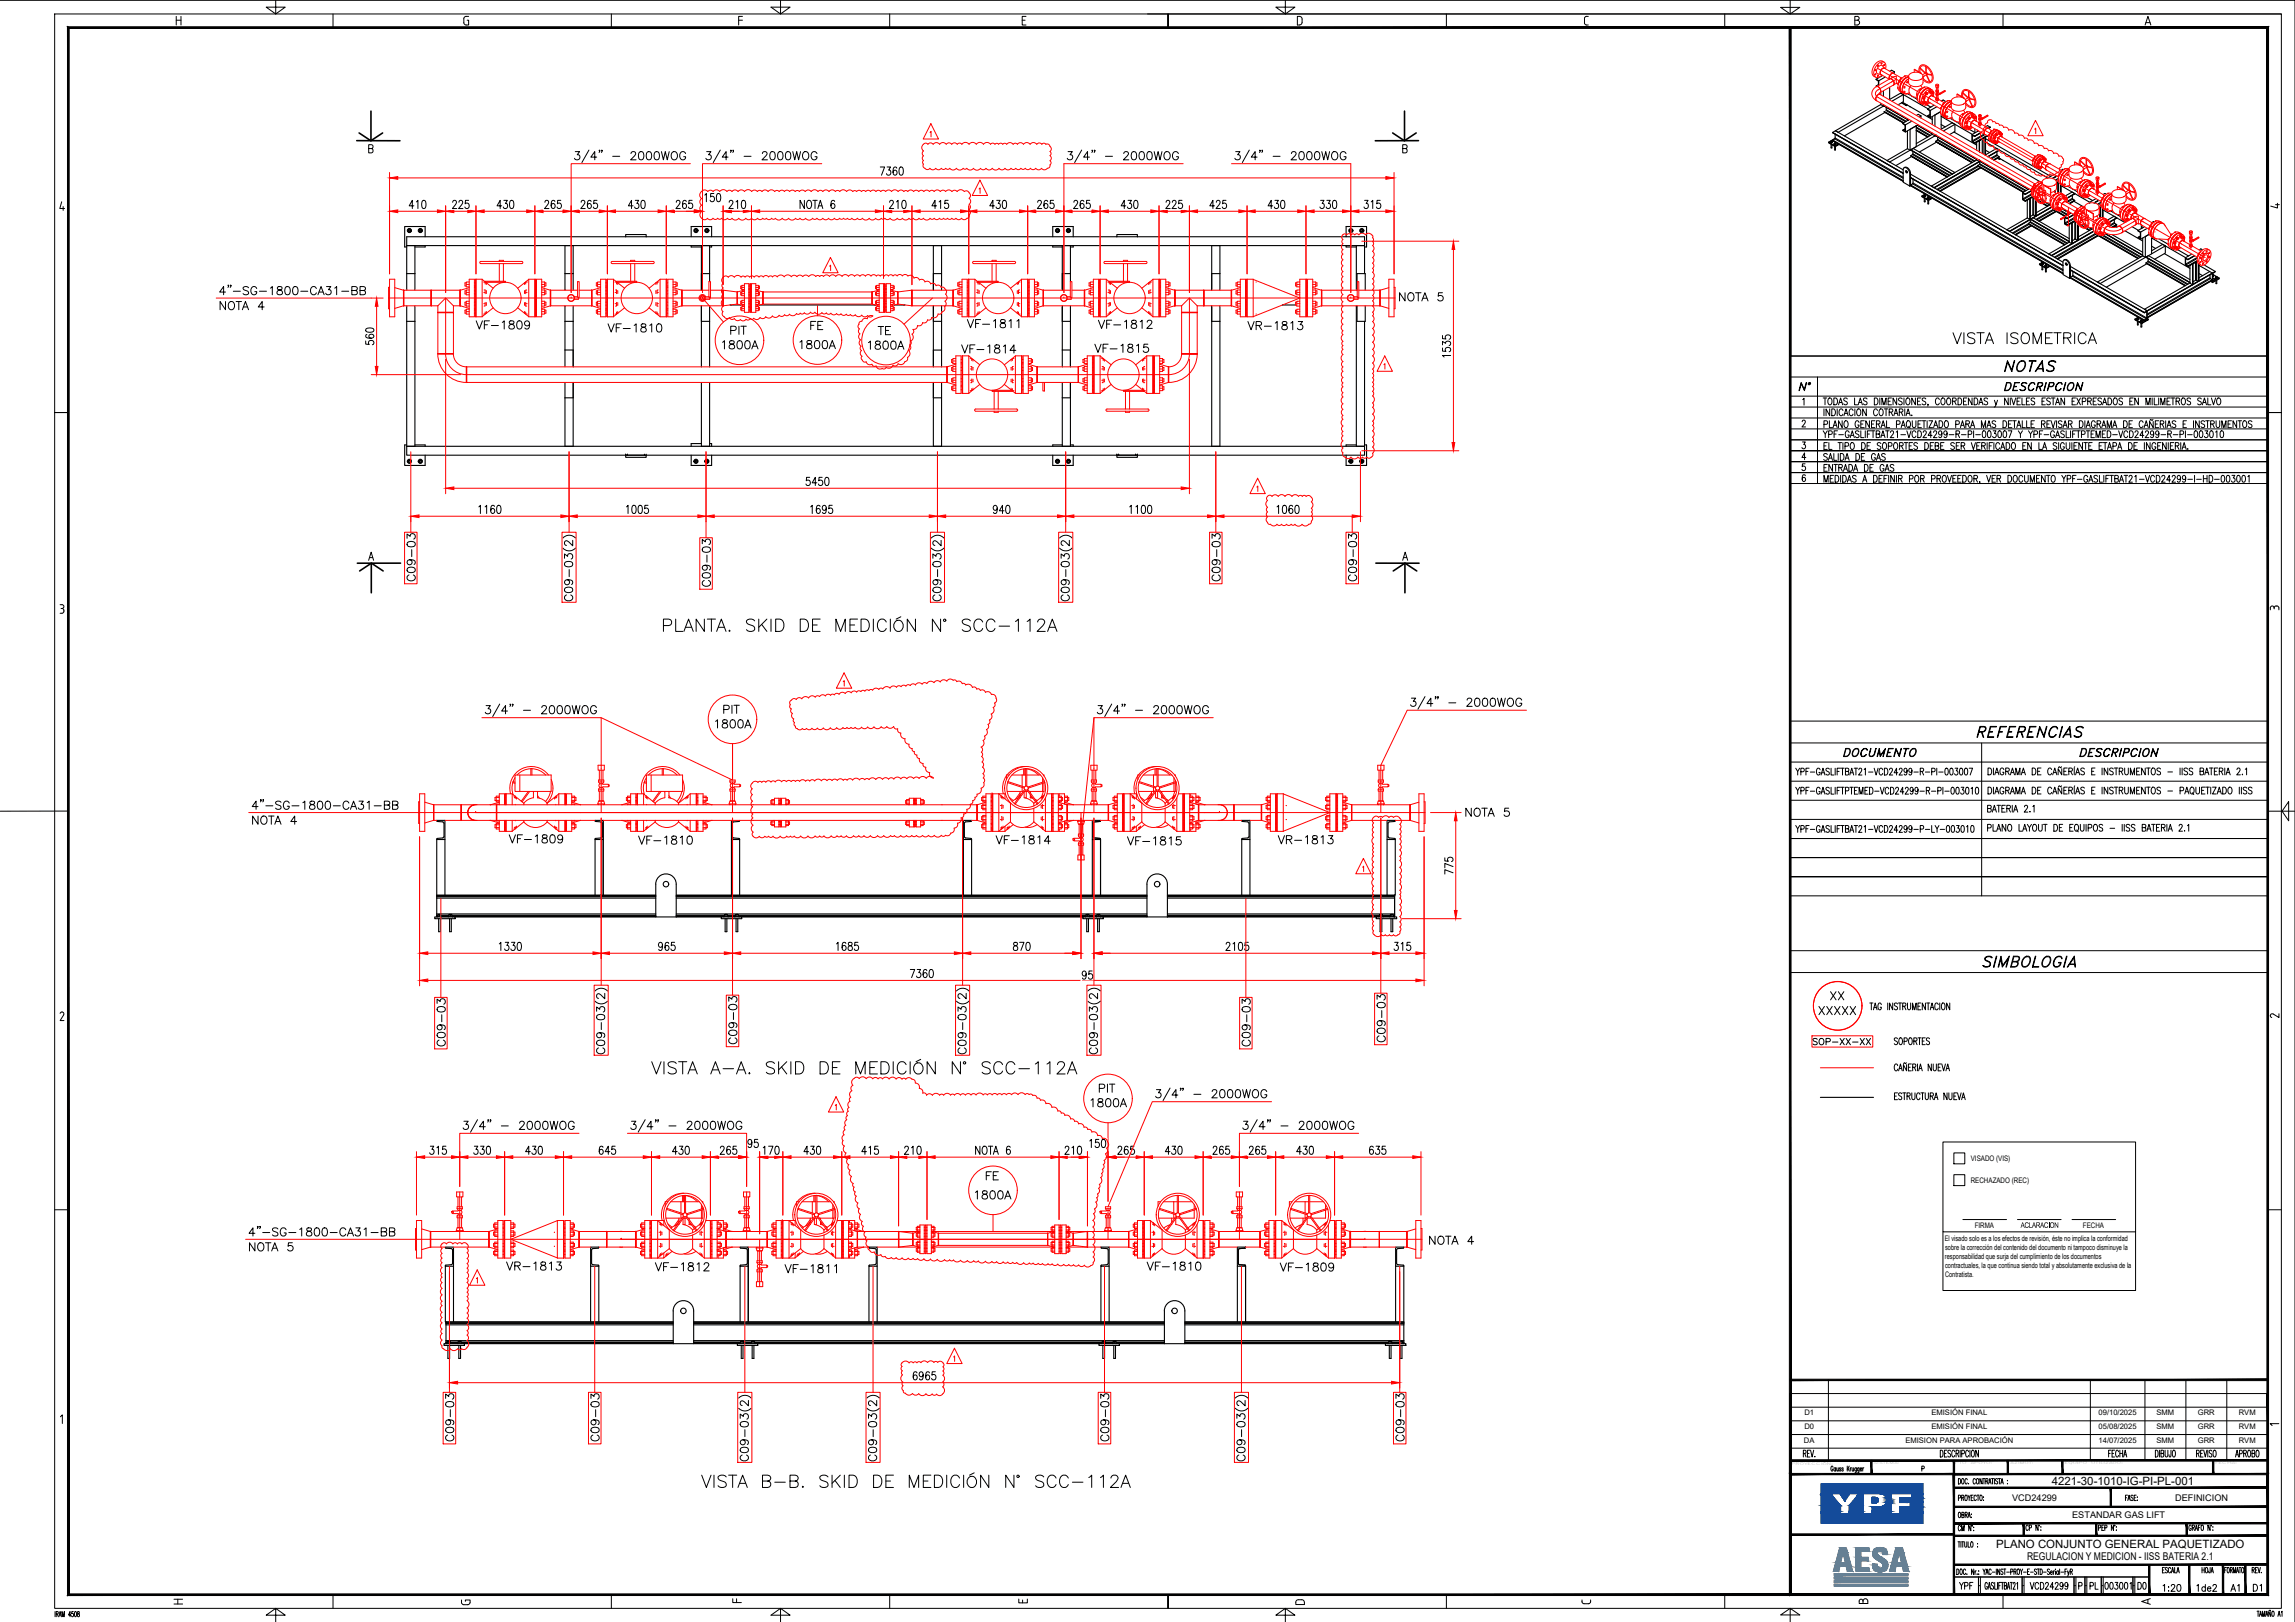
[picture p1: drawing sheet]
<svg xmlns="http://www.w3.org/2000/svg" width="841mm" height="594mm" viewBox="0 0 841 594" stroke-linecap="round" stroke-linejoin="round" font-family="sans-serif">
<defs><g id="words">
<g font-size="4.2">
<text x="751.9" y="544">4221-30-1010-IG-PI-PL-001</text>
<text x="731.5" y="567">PLANO CONJUNTO GENERAL PAQUETIZADO</text>
</g>
<text font-size="3.9" x="742.8" y="571.5">REGULACION Y MEDICION - IISS BATERIA 2.1</text>
<g font-size="3.4">
<text x="737.4" y="549.8">VCD24299</text>
<text x="797.1" y="549.8">DEFINICION</text>
<text x="759.4" y="556">ESTANDAR GAS LIFT</text>
</g>
<g font-size="2.8">
<text x="722.2" y="425.3">VISADO (VIS)</text>
<text x="722.2" y="433.3">RECHAZADO (REC)</text>
<text x="723.7" y="449.7">FIRMA</text>
<text x="740.5" y="449.7">ACLARACION</text>
<text x="763.3" y="449.7">FECHA</text>
<text x="712.7" y="454.4">El visado solo es a los efectos de revisión, éste no implica la conformidad</text>
<text x="712.8" y="461.1">responsabilidad que surja del cumplimiento de los documentos</text>
<text x="712.8" y="457.8">sobre la corrección del contenido del documento ni tampoco disminuye la</text>
<text x="712.8" y="467.8">Contratista.</text>
<text x="712.8" y="464.5">contractuales, la que continua siendo total y absolutamente exclusiva de la</text>
<text x="661.3" y="518.4">D1</text>
<text x="707.8" y="518.4">EMISIÓN FINAL</text>
<text x="769" y="518.4">09/10/2025</text>
<text x="790.3" y="518.4">SMM</text>
<text x="805.4" y="518.4">GRR</text>
<text x="820.4" y="518.4">RVM</text>
<text x="661.3" y="523.4">D0</text>
<text x="707.8" y="523.4">EMISIÓN FINAL</text>
<text x="769" y="523.4">05/08/2025</text>
<text x="790.3" y="523.4">SMM</text>
<text x="805.4" y="523.4">GRR</text>
<text x="820.4" y="523.4">RVM</text>
<text x="661.1" y="528.4">DA</text>
<text x="698.2" y="528.4">EMISION PARA APROBACIÓN</text>
<text x="769" y="528.4">14/07/2025</text>
<text x="790.3" y="528.4">SMM</text>
<text x="805.4" y="528.4">GRR</text>
<text x="820.4" y="528.4">RVM</text>
</g>
<g font-size="1.3">
<text x="656.5" y="536.5">PROYECCIÓN:</text>
<text x="686.5" y="536.4">SISTEMA:</text>
<text x="716.4" y="536.4">PTO</text>
<text x="722.2" y="536.4">APOYO:</text>
<text x="736.8" y="536.4">AZIMUT:</text>
<text x="756.6" y="536.4">EQUIPO</text>
<text x="766.3" y="536.4">UTILIZADO:</text>
<text x="811.7" y="536.4">FECHA:</text>
</g>
</g></defs>
<!-- layer: ES_STR_01 -->
<g fill="none" stroke="#000" stroke-width=".4">
<path d="M687.5 29.1l.9 .7v1.5M687.5 29l1 .6M687.8 31.6l-.2-.1 .8-.4-.8 .6M688.5 29.6v1.6M689.2 38.3l1 .6M689.2 33.8v.9M689.2 37.8v.5M689.2 38.3l-17.6 10.2M689.9 27.6l-2.4 1.5M690.2 33.3v2M690.2 38.3v.6l.5-.3M690.4 38.8h.1"/>
<path d="M690.4 38.7l9 5.2M690.4 38.8l9 5.2M690.7 38.6l-.3 .2M690.7 38.6l-17.1 9.9-1-.6 24.8 14.3M690.9 28.2l-2.4 1.4M691.2 39.3v.9l7.4 4.2M692.5 32v4.6M692.5 26.1l.7-.4 1 .6M694.2 26.3v.8M694.2 26.3l-.7 .4M696.5 34.1l-4 2.3M696.5 34.1l1 .5"/>
<path d="M696.5 34.1l10 5.7M696.8 37.7l1.8 1 .1-.4M697 33.8l-.5 .3M697 37.6l1.6 .9M697.2 37.5l10.9 6.3M697.5 34.6v2.7l-1.9 1.1M697.5 34.6l-4.2 2.5M699 38.5l-.4 .2M699.1 34.3l3.4 2M699.8 39l.2 .1M706.1 38.4l1.5 .8M706.4 40l.8 .8v1.9"/>
<path d="M706.4 39.9l1 .6M708.8 38.5l-2.4 1.5M709.8 39.1l-2.4 1.4M711.4 37l.7-.4 .9 .6M713 37.2l-.6 .4M713 37.2v.1M670.8 52l.3 .3 .4-.3M670.9 51.9l.2 .3 .3-.3M670.9 51.9l.3 .3-.3-.1M671 52.8l.1 1.4h.2v-1.2M671 51.8h.3M671 51.8h.1"/>
<path d="M671.1 51.6l-.2 .5v-.4M671.1 51.6l.3 .2M671.2 52l.2-.2-.2 .4M671.3 51.8h.1M671.6 48.5v.1M671.6 51.4l25.8 15M671.6 48.5l25.8 15M671.6 51.3l25.8 14.9M671.6 51.3v.1M672.1 52.8l.4 .3 .3-.3M672.2 52.7l.1 .3 .5-.1-.1-.2M672.3 52.7l.2 .3-.2-.1"/>
<path d="M672.3 53.6l.1 1.4 .2-1.3M672.3 52.5h.3M672.3 50.8l-.7 .5M672.3 50.8l25.1 14.5M672.4 52.4l.2 .1zM672.4 52.4l-.1 .5-.1-.4M672.4 52.4l.3 .2M672.5 50.7l-2.4 1.4M672.5 50.6l24.9 14.3M672.5 49.1v1.5M672.5 50.6l-.2 .2M672.5 52.7l.2-.1-.2 .4"/>
<path d="M672.5 53.5l-2.4-1.4v.2l2.4 1.4M673.8 52.8l-1.3 .7v.2l1.5-.8M690.5 40.8l7.2 4.2M690.8 41.2l-14.9 8.6M691.1 40.4l7.2 4.2M697.3 45.2l1 .5M697.5 45l-7.1-4.1 7.1 4.2M698.1 47.2l-.8 .5M698.1 47.2l-.8 .5 .7 .3M698.3 45.7v2.7M699 47.9v6.6M699 54.5l1 .5"/>
<path d="M699.7 43.8l-2.4 1.4 .8 .7v2M700 47.4l2.2-1.3v7.6l-2.2 1.3zM700.2 54.9l15.2 8.8zM700.2 57.1l13.5 7.6M700.2 54.9l.9-.5 15.3 8.8-.9 .5-15.3-8.8M700.3 57l.6-.4 13.4 7.8M700.5 57.3l-5.7 3.4M700.6 44.4l-2.3 1.3M700.9 56.6l.1-.3 13.6 7.9M701 55.4v.9M702.2 47.7l4.2 2.5M702.2 47.8l4.2 2.4"/>
<path d="M702.2 47.6l4.4 2.5M702.2 46.5l5.3 3.1M702.2 46.9l5 2.8M702.3 42.3l.7-.4 .9 .6M702.6 45.8l5.5 3.2M702.7 45.8l5.4 3.1M702.9 45.7l-4.6 2.7-1-.7M703.9 42.5v.7M703.9 42.5l-.6 .3M707.1 42.7l-.6-.3 .7-.4-.8 .5 1 .6 3.8-2.2-2.1 1.2v4.1M707.4 40.5v2.6M708.1 42.7v2.9"/>
<path d="M708.1 48.7v.5M708.1 49.2l-5.9 3.4M708.1 49.2l1 .6M709.1 49.2v.6M709.3 51.8l13.5 7.7M709.3 51.8l13.4 7.8zM709.3 49.7l15.1 8.7zM709.4 51.7l.6-.4 13.5 7.8M709.5 49.5l-.2 .2 15.1 8.6M709.5 49.5l-.4 .3M709.5 49.5l-17 9.8-1-.5 7.5-4.3M709.6 52.1l-6.2 3.6"/>
<path d="M710 51.3l.1-.2 13.6 7.9M710.1 50.2v.9M711.4 41.9v5.6M711.4 45.6l1.4 .9M711.4 42.6l11.4 6.6M714.7 43.4l3.5 2M716.1 48.4l8.3 4.7M716.4 45.5v2.7l-2 1.1M716.4 45.5l-4.2 2.5M716.4 45.5l-1-.5-4 2.3M722.7 49.3v2.6l.9 .6M722.7 49.3l.9 .6"/>
<path d="M722.8 49.8l.8 .1M722.9 49.7l-.1 1.9M723.6 49.9l2.5-1.4-2.5 1.4M723.6 49.9h.1M723.7 47.2v1.3l-1.9-1.1M724.4 58.6l-16.6 9.6 .9 .5 17.1-9.8-.2 .2M724.4 52.1v2.9M724.4 58.1v.5l.9 .6M724.6 47.7l.2 .3M725.1 47.9l-2.4 1.4M725.3 55.6l.1-4.1v4.1M725.3 58.6v.6"/>
<path d="M725.4 58.6v.5zM725.4 59.1l-.1 .1M725.5 59.2v.8M725.6 59l17.8 10.3M725.6 59.1l17.7 10.2M725.6 59.1l-16.8 9.7M726.1 48.5l-2.5 1.5M726.4 50.9v5.3M726.7 50.7v5.7M727.1 49.1l-4.3 2.5 .1 .3M727.4 49.3l-4.5 2.6 .6 .4M727.4 50.3v6.5"/>
<path d="M727.6 50.2v6.7zM727.6 50.8l23.9 13.8M727.6 55l1.5 .9M727.6 52l22.8 13.2M727.7 46.4l.7-.4 .9 .6M728.2 49.6l-4.6 2.8M728.4 49.7l-4.8 2.8 4.9-2.8M728.5 57.4l4.1-2.4zM729.3 46.6l-.5 .4M729.3 46.6h.1M729.3 46.6l-.6 .4M729.3 46.6l-.6 .3"/>
<path d="M731.8 55.5v1.2l-2.3 1.3M731.8 56.7l.2 .3-2.2 1.2M732 57l.6 .4-2.1 1.2M732 58l.7 .4 .2-.3M732.2 57.8l.5 .4M732.3 57.8l15.2 8.7M732.6 57.4l-1.9 1.3M732.6 54.9l-.9-.5-4.1 2.3M732.6 55l-4.2 2.4M732.6 57.5l-1.9 1.2M733.1 58.2l-.4 .2M734 58.7l.2 .1"/>
<path d="M697.8 61.4a1.85 1.85 0 0 1 2.3 2.1M698.4 62.5h.1a.38 .38 0 0 1 .6 .4 .38 .38 0 0 1-.6 .3zM698.6 62.5l.4 .7M698.7 62.9l.3 .2M699.9 63.6l.2-.1v4.5l-.2 .1zM699.9 63.6l-.2-.8a1.31 1.31 0 0 0-.8-1.2 1.31 1.31 0 0 0-1.4 .2l-.1 4.9 2.5 1.4M700.1 68l55.9 32.3M700.1 65l55.9 32.3-55.9-32.3M700.1 63.8l55.9 32.2M700.2 67.8l55.8 32.2M700.2 65.1l-.1 2.7 .9-.8v-1.4M700.9 67.3l55.1 31.8"/>
<path d="M701 67l55 31.8M705 71.7l.3 .3 .4-.3M705 71.5l.1 .4-.1-.4 .6 .1M705.2 72.6l.1 1.3h.2v-1.2M705.2 71.5h.3M705.4 71.7l.2-.1-.2 .3M705.5 71.1l-1.2 .7M705.6 71.6l-.3 .4-.3-.3h.4v.2h-.3M706.3 72.5l.2 .3 .5-.3M706.3 72.4l.2 .3 .4-.3M706.4 72.4l.3 .3-.3-.1M706.5 73.3l.1 1.4 .2-1.3"/>
<path d="M706.5 72.2h.3M706.7 72.4l.2-.1-.2 .4M706.7 73.2l-2.4-1.4v.2l2.4 1.4M706.8 72.2l.1 .1M706.8 72.2h-.5l.1 .4-.1-.4M707.9 72.5l-1.2 .7v.2l1.4-.8M709.8 69.4l15-8.6 16.7 9.6M711 70l14.9-8.6-14.9 8.7M713.6 64.8l-13.4-7.7 13.3 7.7M724.8 60.6l16.8 9.7M725 61l-14.9 8.5M725.4 60.2l-.6 .4v.2"/>
<path d="M725.4 60.2l.1-.2 17 9.8M725.4 60.2l16.8 9.7M725.7 61.4l-14.9 8.5M741.2 70.5v2.7l1 .5M741.5 70.9l-.2 1.9M742.9 73.3v6.5l1 .6v-7.7l.1 7.6M742.9 79.8l-7.5 4.4 1 .5M743.6 69.2l-2.4 1.3 1 .6M744 72.7v8.5M744.4 71.1l-3.1 1.7 .2 .3M744.5 71.3l-3 1.8 .6 .4M744.5 69.8l-2.4 1.4-.8-.2"/>
<path d="M744.8 72l-2.6 1.7M744.9 78.8l-.9 .5M745 72.1l-2.8 1.6 2.7-1.6v6.7h.4M745.3 72.3v6.5l.7 .3M746 73.2l.1 5.9M746.1 72.8l.1 .1M746.1 73.4v5.7M746.2 79.1l5.6-3.2-6.7 3.9M746.2 73.5l-.1 5.6M746.2 73l2.2 1.2M746.6 73.3l1.5 .9M746.7 73.5l1.2 .7"/>
<path d="M747.7 73.1l.4 .2M748.1 73l1 .6M748.4 73.5l.7 .4M748.6 74.6l1.7 .9-1.6-.9M748.8 74.5l1.7 1M749.4 74.1l1.7 1M750.4 74.4l1 .5M751.5 74.9l-5.3 3M751.8 75.9l-15.4 8.8M752.4 76.6l4.4 2.5M752.4 76.7l-6.3 3.7M752.5 76.7l4.2 2.5"/>
<path d="M752.5 76.5v.3M752.6 76.5h-.1M752.7 76.9l-6.3 3.6M752.7 63.9l-2.4 1.3M753 70v.4M753.1 69.9v.6M753.3 77.3l-6.2 3.6M753.7 64.4l-1.6 1M753.7 64.5l-1.5 .9M753.8 64.5l-1.6 .9M754.1 66.9v3.7M754.3 65.7l-.9 .5"/>
<path d="M754.3 65.3l-1.1 .6M754.3 66.5l-.7 .4M754.4 66.7v4M754.4 66.6l-.8 .5M754.4 66.7l-.8 .4M754.9 77.3l2.7 1.5M755.1 67.4v3.3M755.2 77.1l2.5 1.4M755.2 67.5v3.2M755.3 67.5v3.2M755.3 68l10.5 6.1M755.8 76.6l1.7 1"/>
<path d="M755.9 76.5l1.6 1M756.2 62.1l-.2-.1-.7 .4M756.6 79.4v2.6l.9 .6M756.7 79.9l.1-.1-.1 1.9M757.8 68.2l3.5 2M758.3 77.9l.4 .3M758.7 78.2l-.4-.3 .3 .3M758.9 78l-2.3 1.4 .9 .6 2.5-1.4-2.5 1.5-.7-.3M759.4 71.5v1.1l-1.9 1.2M759.4 72.6l.2 .3-2 1.2M759.6 72.9l.6 .4-2 1.2M760 78.6l-2.5 1.5"/>
<path d="M760 73.7l3.2 1.9M760.1 79.7l-3.4 2 .1 .3M760.2 73.3l-1.9 1.3M760.3 71h.1M760.3 73.5l-1.9 1.2M760.3 71l-2.7 1.6M760.3 71l-2.8 1.5M760.3 70.9l-1-.5-2.4 1.3M764.9 72.3l2 1.2M765.7 74.1l.2 .2M765.7 74.1v.3M768.1 72.8l-2.4 1.3"/>
<path d="M768.4 79.2h.1M768.4 79.1v.1M769.1 73.3l-1.8 1M769.1 73.4l-1.7 .9M769.4 75.7v4.2M769.8 75.6v4.1M769.9 75.2l-.7 .4M769.9 75.4l-.6 .4M770 74.4l-1.1 .6M770 74l-1.3 .8M770.4 76.2v3.5M770.6 76.3v3.4"/>
<path d="M770.6 76.4v3.3M770.6 76.9l8.1 4.6M771.9 71.2l-.5-.3-.7 .3M773.5 77.3l3.5 2M775.7 79.8l-2.7 1.5M775.7 79.8l-2.6 1.6M775.7 79.8l-1-.6-2.4 1.4M149 86.7h351v3.3h-351zM149.5 84.1l.5-.3 .6 .3v.7l-.6 .3-.5-.3zM153.5 84.1l.5-.3 .6 .3v.7l-.6 .3-.5-.3zM155.8 86.7v-3.7h-7.5v7.5h.7M155.8 90v.5h-3.8"/>
<path d="M229.3 86.7v-.8h7.5v.8M253.3 86.7v-3.7h7.5v3.7M253.3 90v.5h3.7M254.5 84.1l.5-.3 .6 .3v.7l-.6 .3-.5-.3zM258.5 84.1l.5-.3 .6 .3v.7l-.6 .3-.5-.3zM260.8 90v.5h-.8M385.8 86.7v-3.7h7.5v3.7M385.8 90v.5h3.5M387 84.1l.5-.3 .6 .3v.7l-.6 .3-.5-.3zM391 84.1l.5-.3 .6 .3v.7l-.6 .3-.5-.3zM393.3 90v.5h-1M409.3 86.7v-.8h7.5v.8"/>
<path d="M493.3 86.7v-3.7h7.5v7.5h-.8M493.3 90v.5h3.7M494.5 84.2l.6-.4 .5 .4v.6l-.5 .3-.6-.3zM498.5 84.2l.6-.4 .5 .4v.6l-.5 .3-.6-.3zM736.5 84.8l8.5-5.1 13.3 7.7M737.5 85.3l5.8-3.3 13.3 7.7M743.3 81.8l13.5 7.8M743.5 82.2l-5.7 3.3M743.9 81.4l.1-.2 13.6 7.9M743.9 80.4h.1M744.1 80.3l14.2 8.1M744.1 80.3l14.2 8.2"/>
<path d="M744.1 80.3l-7.7 4.4M744.2 82.6l-5.7 3.3M744.4 82.7l-5.8 3.3M744.5 82.7l-5.8 3.3M747.3 81l6.2-3.6-6.2 3.6M748.1 96.6l.2 .3 .5-.3M748.1 96.5l.3 .4 .3-.4M748.1 96.4l.1 .4-.1-.4h.6M748.2 96.5l.3 .3h-.3M748.3 97.4l.1 1.4h.2v-1.2M748.3 96.4h.3M748.3 96.4h.1"/>
<path d="M748.5 96.6l.2-.2-.2 .4M748.6 96.4h.1M748.6 96l-1.2 .7M749.4 97.4l.2 .3 .5-.3M749.5 97.1v.4v-.4l.5 .1M749.6 98.2l.1 1.4 .2-1.3M749.6 97.1h.3M749.8 97.3l.2-.1-.2 .4M749.8 98.1l-2.4-1.4v.2l2.4 1.4M750 97.3l-.1 .3-.4-.1v-.2l.3 .3-.3-.1M751 97.4l-1.2 .7v.2l1.5-.8M754 94.9l14.9-8.6-14.9 8.6"/>
<path d="M756.3 95.2a1.85 1.85 0 0 1 2.4 2.1M756.9 96.4l.2-.1a.38 .38 0 0 1 .4 .4 .38 .38 0 0 1-.3 .4zM757.1 96.3l.4 .7M757.2 96.7l.3 .2M757.4 89.2l-13.5-7.8-.6 .4 13.3 7.9M757.5 82.5l2.9-1.6zM758.3 82.2v6.5l1 .6v-7.7v7.6M758.4 97.4l.3-.1v4.5l-.3 .2zM758.4 97.4l-.1-.5a1.6 1.6 0 0 0-2.1-1.5l-.2 5.2 2.4 1.4M758.7 97.6l28.1 16.2v3l-1 .6M758.7 98.9l27.1 15.6M758.7 98.8l27.1 15.6"/>
<path d="M758.8 98.9l-.1 2.7 .9-.8v-1.4M759.3 89.2v.1M759.3 81.6v7.6M760 80.1l-3.2 1.9 .7 .4M760.3 80.8l-2.8 1.7M760.3 87.6l-1 .6M760.3 81v6.6h.3M760.6 81.1v6.5l.7 .4M761.3 81.9l.2 6.1M761.5 82.1v5.9v-5.8M761.9 82l2.1 1.3M762.2 82.4l1.5 .9"/>
<path d="M762.3 82.5l1.3 .7M763.4 82.2l.3 .2M763.8 82.1l1 .5M764 82.5l.7 .5M764.3 83.6l1.4 .8M764.5 83.5l1.4 .8M765.1 83.1l1.4 .9M766.1 83.4l.7 .4M767.1 83.6l-5.6 3.2M767.3 84.6l-15.5 9-1-.6 7.5-4.3M767.3 84.7l-15.5 8.9M767.8 85.4l15.9 9.2"/>
<path d="M767.9 85.4v.3l15.6 9-15.7-9.1-15 8.6M767.9 85.4h.1M768 85.8l-14.8 8.6M768.7 86.2l-14.9 8.6M770.5 86.3l13.8 7.9M770.8 86.2l13.8 7.9M771.5 85.6l13.7 7.9M774 86l11.2 6.4M774.8 80.4v1.1l-1.6 1M774.8 81.5l.2 .3-1.9 1.1M775 81.8l.6 .4-1.8 1.1M775 82.8l.6 .4"/>
<path d="M775.2 82.7l.7 .4 .1-.1M775.4 82.6l.7 .4M775.6 82.2l-1.6 1.1M775.7 82.4l-1.6 .9M778.7 84.6l6.5 3.7M781.4 83.1l2.2 1.3M783.5 84.5l.8 .7 .1 2M783.5 84.4l1 .6M783.5 86.9l.9-.4-.8 .5 .6 .3M783.6 87l.9 .6 3.1-1.8-1.4 .8v7.7l-1-.6M783.8 81.8l-.4 .1M784.7 82.4v1.3"/>
<path d="M785 82.5v1.1M785.2 87.2v6.5M785.9 83.1l-2.4 1.4M786.4 94.1l16.1 9.4zM786.4 94.1l.9-.5 15.2 8.8M786.5 96.2l14.4 8.4M786.8 96.6l-14.9 8.6M786.9 83.6l-2.4 1.4v2.6M787.1 95.9l14.4 8.3M787.2 95.6l14.6 8.4M787.2 94.7v1l-.8 .7 14.4 8.2M788.5 90.2l1.4 .8"/>
<path d="M788.5 87.2l12.5 7.2M788.5 86.7v6.3l-18.9 10.9-1-.6 16.6-9.6M789.4 81.3l-.2-.2-.7 .4M791.2 87.5l3.3 1.9M793.2 92.9l9.3 5.4M793.5 90.1v2.6l-3.9 2.2M793.5 90.1l-5 2.9M793.5 90.1l-1-.6-4 2.4M798.1 91.5l3.9 2.3M800.8 94.4l1 .6M800.8 94.4v2.7l1 .5M801.1 94.8l-.2 1.9"/>
<path d="M801.8 97.6l3.4-1.9zM802.5 97.2v6.5l1 .6 .1-7.7v7.6M803.2 93.1l-2.4 1.3M803.6 96.6v7.6M804.3 93.7l-2.5 1.4-.9-.2M804.6 96v6.7h.3M804.9 95.9v6.8l.7 .3-2 1.2M805.2 95.5l-3.4 2.1M805.2 94.6l-4.1 2.4 .6 .4M805.3 94.2l-4.4 2.5 .2 .3M805.6 96.5v6.5l5.2-2.9M805.8 96.7l-.1 6.3z"/>
<path d="M805.8 97.2l5 2.8M807.2 91.5l-.7-.3-.7 .3M807.7 97l4.1 2.4-.9 .9 .1 2.4-.1-.1M809.8 99.5l-4 2.3M811.8 99.4l-1 .6M149 117.7h3M149 100.2h3M149 106.3v-16.3h3v16.3M149 112v51.5h3v-51.5M207 100.2h3M207 106.3v-16.3h3v16.3M207 112v22.4"/>
<path d="M207 117.7h3M210 112v22.4M257 117.7h3M257 100.2h3M257 112v22.4M260 103.2v-13.2h-3v16.3M260 112v22.4M267.5 111.7h3.9M278.3 111.7h42.5M327.7 111.7h4M342 106.3v-16.3h3v16.3M342 112v22.4"/>
<path d="M342 100.2h3M342 117.7h3M345 112v22.4M389.3 100.2h3M389.3 112v22.4M389.3 117.7h3M392.3 103.2v-13.2h-3v16.3M392.3 112v22.4M444 117.7h3M444 106.3v-16.3h3v16.3M444 112v51.5h3v-51.5M444 100.2h3"/>
<path d="M469.9 111.7h4.9M475.8 109h.5M497 112v51.5h3M497.3 112v5.7h3v-5.7M497.3 106.3v-6.1h3v6.1M500 100.2v-10.2h-3v16.3M500 117.7v45.8M758.7 101.8l27.1 15.6zM758.7 101.6l27.2 15.6M759.4 101.1l27.2 15.7M759.6 100.9l27.1 15.6M783.1 116.8l.2 .3 .5-.3"/>
<path d="M783.1 116.7l.3 .3 .3-.3M783.2 116.7l.3 .3h-.3M783.3 117.7v1.3h.3v-1.2M783.3 116.6h.3M783.5 116.8l.2-.2-.2 .4M783.6 116.2l-1.3 .7M783.6 116.5l.1 .1M783.6 116.5l-.5 .1 .1 .4-.1-.4M784.4 117.6l.3 .3 .4-.3M784.4 117.3l.1 .4 .1-.5 .4 .2a.3 .3 0 0 1-.2 .4 .3 .3 0 0 1-.4-.3M784.5 117.5l.3 .3-.3-.1M784.6 118.4l.1 1.4 .2-1.3"/>
<path d="M784.6 117.4h.3M784.6 117.3v.1M784.8 117.5l.2-.1-.2 .4M784.8 118.3l-2.5-1.4v.2l2.5 1.4M784.9 117.3v.1M785.8 114.4v.1M785.9 117.2l-.1 .2M786.5 114.2l.2 2.3M786.6 116.8l-.7 .4M786.7 114.3l-.9 .2M786.7 116.5l-.1 .3M786.8 116.6l.4 .5-2.4 1.4v-.2l2.4-1.4"/>
<path d="M802.5 103.6l-16.6 9.7 .9 .5-1 .6M803.4 104.3l-16.6 9.6M803.6 104.3h-.1M804.6 102.7l-1 .5M805.6 103l-2 1.2M805.8 100.2l1.4 .8M809.9 100.6v1.2l-23.1 13.3M809.9 101.8l.1 .2-23.2 13.4M810 102l.7 .5-23.9 13.7M810.2 102.9l.6 .4M810.7 102.5l-23.9 14 24-13.9M810.8 100.1l-5 2.8"/>
<path d="M810.8 100.1l-24 13.8M810.8 100v3l-.4-.2M810.9 100.5l2.4 1.3v.3l-2.5 1.4M810.9 100.9h.1M811.1 100.7l-.2 .1 .2-.1-.2-.1 .3 .2-.2 .3M811.2 100.8l-.3 .4 .3-.3M811.2 101l-.3 .3M811.7 102.3l-.9 .7M811.8 102.3l-.9-.5 .8 .5-.7 .4M811.9 101.7l.3 .3 .4-.3M811.9 101.4l.1 .4-.1-.4h.5l-.1 .5M811.9 101.6l.2 .3 .4-.3"/>
<path d="M812 101.6l.3 .1M812.1 101.4h.2M812.3 102.6v1.3l-.2-1.1M812.5 101.5l-.2 .4-.3-.1M813.3 101.8l-2.5 1.5v.2l-.7-.4M207 128.2h3M342 128.2h3M389.3 128.2h3M207 140.1v23.4h3v-23.4M207 145.7h3M257 140.1v23.4h3v-23.4M342 140.1v23.4h3v-23.4"/>
<path d="M342 145.7h3M389.3 140.1v23.4h3v-23.4M389.3 145.7h3M149 163.5h351v3.2h-351zM149 163h-.7v7.5h7.5v-3.8M149.5 168.6l.5-.3 .6 .3v.7l-.6 .3-.5-.3zM152 163h3.8v.5M153.5 168.6l.5-.3 .6 .3v.7l-.6 .3-.5-.3zM229.3 166.7h7.5v.8h-7.5zM254.5 168.6l.5-.3 .6 .3v.7l-.6 .3-.5-.3zM257 162.5h-3.7v1M258.5 168.6l.5-.3 .6 .3v.7l-.6 .3-.5-.3z"/>
<path d="M260 162.5h.8v1M260.8 166.7v3.8h-7.5v-3.8M387 168.6l.5-.3 .6 .3v.7l-.6 .3-.5-.3zM389.3 163h-3.5v.5M391 168.6l.5-.3 .6 .3v.7l-.6 .3-.5-.3zM392.3 163h1v.5M393.3 166.7v3.8h-7.5v-3.8M409.3 166.7h7.5v.8h-7.5zM494.5 168.6l.6-.3 .5 .3v.7l-.5 .3-.6-.3zM497 163h-3.7v.5M498.5 168.6l.6-.3 .5 .3v.7l-.5 .3-.6-.3zM500 163h.8v7.5h-7.5v-3.8"/>
<path d="M160 307.5v28.3M160.3 300.9l-.3-.4h3.1v7h-3.1l.3-.4M160.3 300.9l1.9 .1 .4 .3 .1 5.1-.5 .5-1.9 .2M163.1 307.5v20.3M218.1 307.5v20.3M218.3 300.9l-.2-.4h3v7h-3l.2-.4M218.3 300.9l1.9 .1 .4 .3 .1 5.1-.5 .5-1.9 .2M221.1 300.5v27.3v-20.3M268 300.5v7h3v20.3M268 307.5v20.3M271 300.6l-.2 .3-1.9 .1-.4 .3-.1 5.1 .2 .4 2.2 .3 .2 .2M271 300.5v.1"/>
<path d="M271 307.3v.2M353.1 307.5v20.3M356.1 307.5l-.3-.4-2.2-.3-.2-.4 .1-5.1 .4-.3 1.9-.1 .3-.4h-3v7h3v20.3M400.3 307.5v20.3M403.1 300.9l-2 .1-.4 .3-.1 5.1 .5 .5 2 .2M403.3 300.6l-.2 .3M403.3 300.6l-3-.1v7h3v20.3v-20.3l-.2-.4M403.3 300.5v.1M455 307.5v20.3M455.3 300.9l-.3-.4h3.1v7h-3.1l.3-.4M455.3 300.9l1.9 .1 .4 .3 .1 5.1-.5 .5-1.9 .2M458.1 307.5v20.3"/>
<path d="M508.3 307.5v20.3M511.1 307.1l.2 .4M511.1 300.9l.2-.4h-3v7h3v20.3h-.2M511.1 300.9l-2 .1-.4 .3-.1 5.1 .5 .5 2 .2M159.3 335.8h7.5v.7h-7.5zM160 335.7h.3M160 335.4h.5M160 335.3h.5M160 334.7h80.3M160 328.9h80.3M160 328.4h80.3M160 328.3h80.3"/>
<path d="M160 328h80.3M160 327.8h80.3M160.3 335.8v-.2h1.5v.2M160.5 335.6v-.6h.6v.6M160.7 336.5v4.7h.7v-4.7M160.7 335h.7M161.1 335h.5v.6M161.6 335.4h2.9M161.6 335.3h2.9M161.8 335.7h2.5M164.3 335.8v-.2h1.5v.2M164.5 335.6v-.6h.6v.6"/>
<path d="M164.7 336.5v4.7h.7v-4.7M164.7 335h.7M165.1 335h.5v.6M165.6 335.4h74.7M165.6 335.3h74.7M165.8 335.7h74.5M166.8 335.8h73.5M241.3 321.3a3.8 3.8 0 0 1 4.1-1 3.8 3.8 0 0 1 2.4 3.5v12h-7.5v-12l.2-1.1zM247.8 335.8h16.5M247.8 335.7h17.5M247.8 335.4h17.7M247.8 335.3h17.7"/>
<path d="M247.8 334.7h172.5M247.8 328.9h172.5M247.8 328.4h172.5M247.8 328.3h172.5M247.8 328h172.5M247.8 327.8h172.5M264.3 335.8h7.5v.7h-7.5zM265.3 335.8v-.2h1.5v.2M265.5 335.6v-.6h.6v.6M265.7 336.5v4.7h.7v-4.7M265.7 335h.7M266.1 335h.5v.6"/>
<path d="M266.6 335.4h2.9M266.6 335.3h2.9M266.8 335.7h2.5M269.3 335.8v-.2h1.5v.2M269.5 335.6v-.6h.6v.6M269.7 336.5v4.7h.7v-4.7M269.7 335h.7M270.1 335h.5v.6M270.6 335.4h127.4M270.6 335.3h127.4M270.8 335.7h127M271.8 335.8h125"/>
<path d="M396.8 335.8h7.5v.7h-7.5zM397.8 335.8v-.2h1.5v.2M398 335.6v-.6h.6v.6M398.2 336.5v4.7h.7v-4.7M398.2 335h.7M398.6 335h.5v.6M399.1 335.4h2.9M399.1 335.3h2.9M399.3 335.7h2.5M401.8 335.8v-.2h1.5v.2M402 335.6v-.6h.6v.6M402.2 336.5v4.7h.7v-4.7"/>
<path d="M402.2 335h.7M402.6 335h.5v.6M403.1 335.4h17.2M403.1 335.3h17.2M403.3 335.7h17M404.3 335.8h16M421.3 321.3a3.8 3.8 0 0 1 4.1-1 3.8 3.8 0 0 1 2.4 3.5v12h-7.5v-12l.2-1.1zM427.8 327.8h83.3v8v-8M427.8 335.8h76.5M427.8 335.7h77.5M427.8 335.4h77.7M427.8 335.3h77.7"/>
<path d="M427.8 334.7h83.3M427.8 328.9h83.3M427.8 328.4h83.3M427.8 328.3h83.3M504.3 335.8h7.5v.7h-7.5zM505.3 335.8v-.2h1.5v.2M505.5 335.6v-.6h.6v.6M505.7 336.5v4.7h.7v-4.7M505.7 335h.7M506.1 335h.5v.6M506.6 335.4h2.9M506.6 335.3h2.9"/>
<path d="M506.8 335.7h2.5M509.3 335.8v-.2h1.5v.2M509.5 335.6v-.6h.6v.6M509.7 336.5v4.7h.7v-4.7M509.7 335h.7M510.1 335h.5v.6M510.6 335.4h.5M510.6 335.3h.5M510.8 335.7h.3M511.1 327.8l-83.3 .2M511.1 334.7v.1M667.1 401.9h19.5"/>
<path d="M216.4 456.8h3l-.2 .3-2.2 .3-.2 .4 .1 5.1 .4 .3 1.9 .2 .2 .4h-3zM274.2 456.8v27.3v-20.3M453.4 456.8h3l-.2 .3-2.2 .3-.2 .4v5.1l2.4 .5 .2 .4h-3zM511.4 456.8h3l-.2 .3-2.2 .3-.2 .4 .1 5.1 .4 .3 1.9 .2 .2 .4h-3zM163.2 463.8l.2-.4 2-.2 .4-.3v-5.1l-.2-.4-2.2-.2-.2-.4h3v7h-3v20.3h.2M166.2 463.8v20.3M216.4 463.8v20.3M219.4 463.8v20.3M247.7 477.6a3.8 3.8 0 0 1 4.1-1 3.8 3.8 0 0 1 2.4 3.5v12h-7.5v-12l.2-1.1zM271.2 463.8l.2-.4 2-.2 .4-.3 .1-5.1-.3-.4-2.2-.2-.2-.4h3v7h-3v20.3M318.4 463.8l.3-.4 1.9-.2 .4-.3 .1-5.1-.2-.4-2.2-.2-.3-.4h3v7h-3v20.3M321.4 463.8v20.3"/>
<path d="M403.4 463.8l.3-.4 1.9-.2 .4-.3 .1-5.1-.2-.4-2.2-.2-.3-.4h3v7h-3v20.3M406.4 463.8v20.3M453.4 463.8v20.3M456.4 463.6v20.5v-20.3M511.4 463.8v20.3M514.4 463.8v20.3M162.7 492.1h7.5v.7h-7.5zM163.4 492h.3M163.4 484.3v7.8M163.4 484.3h83.3M163.4 484.5h83.3M163.4 484.7h83.3"/>
<path d="M163.4 485.2h83.3M163.4 491h83.3M163.4 491.5h.5M163.4 491.7h.5M163.7 492.1v-.2h1.5v.2M164.1 491.3h.7M164.1 492.8v4.7h.7v-4.7M164.5 491.9v-.6h.5v.6M164.5 491.3h-.6v.6M165 491.5h2.9M165 491.7h2.9M165.2 492h2.5"/>
<path d="M167.7 492.1v-.2h1.5v.2M168.1 492.8v4.7h.7v-4.7M168.1 491.3h.7M168.5 491.9v-.6h.5v.6M168.5 491.3h-.6v.6M169 491.5h77.7M169 491.7h77.7M169.2 492h77.5M170.2 492.1h76.5M246.7 484.1l-83.3 .2M254.2 492h17M254.2 492.1h16"/>
<path d="M254.2 484.1h172.5M254.2 484.3h172.5M254.2 484.5h172.5M254.2 484.7h172.5M254.2 485.2h172.5M254.2 491h172.5M254.2 491.5h17.2M254.2 491.7h17.2M270.2 492.1h7.5v.7h-7.5zM271.2 492.1v-.2h1.5v.2M271.6 492.8v4.7h.7v-4.7M271.6 491.3h.7"/>
<path d="M272 491.9v-.6h.5v.6M272 491.3h-.6v.6M272.5 491.5h2.9M272.5 491.7h2.9M272.7 492h2.5M275.2 492.1v-.2h1.5v.2M275.6 492.8v4.7h.7v-4.7M275.6 491.3h.7M276 491.9v-.6h.5v.6M276 491.3h-.6v.6M276.5 491.5h127.4M276.5 491.7h127.4"/>
<path d="M276.7 492h127M277.7 492.1h125M402.7 492.1h7.5v.7h-7.5zM403.7 492.1v-.2h1.5v.2M404.1 492.8v4.7h.7v-4.7M404.1 491.3h.7M404.5 491.9v-.6h.5v.6M404.5 491.3h-.6v.6M405 491.5h2.9M405 491.7h2.9M405.2 492h2.5M407.7 492.1v-.2h1.5v.2"/>
<path d="M408.1 492.8v4.7h.7v-4.7M408.1 491.3h.7M408.5 491.9v-.6h.5v.6M408.5 491.3h-.6v.6M409 491.5h17.7M409 491.7h17.7M409.2 492h17.5M410.2 492.1h16.5M426.7 480.1a3.8 3.8 0 0 1 3.7-3.7 3.8 3.8 0 0 1 3.8 3.7v12h-7.5M426.7 480.1v12M434.2 492.1h73.5M434.2 492h74.5"/>
<path d="M434.2 484.3h80.2M434.2 484.5h80.2M434.2 484.7h80.2M434.2 485.2h80.2M434.2 491h80.2M434.2 491.5h74.7M434.2 491.7h74.7M434.2 484.1l80.2 .2M507.7 492.1h7.5v.7h-7.5zM508.7 492.1v-.2h1.5v.2M509.1 491.3h.7M509.1 492.8v4.7h.7v-4.7"/>
<path d="M509.4 491.9v-.6h.6v.6M509.4 491.3h-.5v.6M510 491.5h2.9M510 491.7h2.9M510.2 492h2.5M512.7 492.1v-.2h1.5v.2M513.1 492.8v4.7h.7v-4.7M513.1 491.3h.7M513.4 491.9v-.6h.6v.6M513.4 491.3h-.5v.6M514 491.5h.4M514 491.7h.4"/>
<path d="M514.2 492h.2M514.4 484.3v7.8"/>
<circle cx="671.2" cy="51.7" r=".12"/>
<circle cx="705.3" cy="71.5" r=".12"/>
<circle cx="706.6" cy="72.2" r=".12"/>
<circle cx="150" cy="84.4" r=".75"/>
<circle cx="150" cy="84.4" r=".33"/>
<circle cx="154" cy="84.4" r=".75"/>
<circle cx="154" cy="84.4" r=".33"/>
<circle cx="255" cy="84.4" r=".75"/>
<circle cx="255" cy="84.4" r=".33"/>
<circle cx="259" cy="84.4" r=".75"/>
<circle cx="259" cy="84.4" r=".33"/>
<circle cx="387.5" cy="84.4" r=".75"/>
<circle cx="387.5" cy="84.4" r=".33"/>
<circle cx="391.5" cy="84.4" r=".75"/>
<circle cx="391.5" cy="84.4" r=".33"/>
<circle cx="495" cy="84.5" r=".75"/>
<circle cx="495" cy="84.5" r=".33"/>
<circle cx="499" cy="84.5" r=".75"/>
<circle cx="499" cy="84.5" r=".33"/>
<circle cx="748.4" cy="96.4" r=".12"/>
<circle cx="749.7" cy="97.1" r=".13"/>
<circle cx="783.4" cy="116.5" r=".12"/>
<circle cx="784.7" cy="117.3" r=".12"/>
<circle cx="812.2" cy="101.5" r=".12"/>
<circle cx="150" cy="169" r=".33"/>
<circle cx="150" cy="169" r=".75"/>
<circle cx="154" cy="169" r=".33"/>
<circle cx="154" cy="169" r=".75"/>
<circle cx="255" cy="169" r=".33"/>
<circle cx="255" cy="169" r=".75"/>
<circle cx="259" cy="169" r=".33"/>
<circle cx="259" cy="169" r=".75"/>
<circle cx="387.5" cy="169" r=".33"/>
<circle cx="387.5" cy="169" r=".75"/>
<circle cx="391.5" cy="169" r=".33"/>
<circle cx="391.5" cy="169" r=".75"/>
<circle cx="495" cy="168.9" r=".33"/>
<circle cx="495" cy="168.9" r=".75"/>
<circle cx="499" cy="168.9" r=".33"/>
<circle cx="499" cy="168.9" r=".75"/>
<circle cx="244" cy="323.8" r="1.01"/>
<circle cx="424" cy="323.8" r="1.01"/>
<circle cx="250.4" cy="480.1" r="1.01"/>
<circle cx="430.4" cy="480.1" r="1.01"/>
</g>
<g fill="#000">
<circle cx="229.3" cy="166.7" r=".2"/>
<circle cx="229.9" cy="166.7" r=".2"/>
<circle cx="236.2" cy="166.7" r=".2"/>
<circle cx="236.8" cy="166.7" r=".2"/>
<circle cx="409.3" cy="166.7" r=".2"/>
<circle cx="409.9" cy="166.7" r=".2"/>
<circle cx="416.2" cy="166.7" r=".2"/>
<circle cx="416.8" cy="166.7" r=".2"/>
</g>
<g fill="none" stroke="#f00" stroke-width=".37">
<path d="M687.5 31.8a1.38 1.38 0 0 1 1.5 .6 1.38 1.38 0 0 1-.2 1.7M687.6 31.7a1.51 1.51 0 0 1 1.3 2.3M687.8 31.6l4.7-2.7a1.51 1.51 0 0 1 1.4 2.3l-4.8 2.7M688.1 25.1l1.8 1M688.3 35.7h.1M688.3 35.7l57.3 33.1M688.8 34.5l-.2-.2a1.36 1.36 0 0 0 .4-1.8 1.36 1.36 0 0 0-1.7-.6 2.75 2.75 0 0 0 .2 4.9M689 34.6a1.52 1.52 0 0 0-1.4 2.3M689.1 34.6a1.4 1.4 0 0 0-1.5 .7 1.4 1.4 0 0 0 .2 1.6M689.3 27.3l-1.1-.2a1.89 1.89 0 0 1 1-3.1h.6l.8 1a1.52 1.52 0 0 0-1.3 2.3M689.9 26.1h.1M689.9 26.1l15.7 9.1"/>
<path d="M690.4 22.8a2.73 2.73 0 0 0-4 1.9 2.34 2.34 0 0 0 .9 3.6M690.7 25.1a1.41 1.41 0 0 0-1.4 .6 1.41 1.41 0 0 0 .1 1.6M691 25.2a1.64 1.64 0 0 0 0-1.7 1.64 1.64 0 0 0-1.6-.8 4.2 4.2 0 0 0-2.3 5.4 1.87 1.87 0 0 0 2.6-.6M692.4 28.9a1.36 1.36 0 0 1 1.6 .7 1.36 1.36 0 0 1-.3 1.6M692.5 28.9a1.51 1.51 0 0 1 1.4 2.3M692.7 28.8l1.2-.7 1-.2v2.6M693.7 26.8l-3.1-1.8a1.51 1.51 0 0 0-1.3 2.3l3 1.7M693.9 26.9a1.58 1.58 0 0 0-1.5 2.1M693.9 26.9l2.9 1.7M693.9 26.9h-.6l-.7 .7-.2 1.4M694 27a1.51 1.51 0 0 0-1.7 2M694.9 30.5l-.9 .6"/>
<path d="M694.9 30.5l.6 .3M694.9 29l-6.6 3.8a1.5 1.5 0 0 0-1 1.5 1.5 1.5 0 0 0 1 1.4M695.5 32.1h.1M695.5 30.6l.2 .1M695.5 32v.3M695.5 32.1l.1 .5M695.7 30.3l-.2 .4M695.9 30.2l-.4 .4 .1 .4M696.4 29.1l-.6 1.1 .6-1M696.4 28.9l.2 .1M696.6 30h.1M696.7 30h.1"/>
<path d="M696.7 28.6l-.9 1.3 .1 .4M696.7 28.5l.2 .2M696.8 33.8a2.94 2.94 0 0 1 .3-4.2l1.3-1.2 1-.2a4.1 4.1 0 0 0-2.7 5.4l.3 .2M697 33.8l.7 .5M697 28.6l-.3-.1-.3 .8M697.5 31.8l.2 .1M697.5 33.7l.2 .1M697.7 29.2a3.3 3.3 0 0 0-.7 4.6 3.7 3.7 0 0 1 1.4-5.2l1-.4zM697.7 32.2v.1M697.7 33.4h.1M697.8 33.4l-.1 .4h.3M697.9 33.6h.1"/>
<path d="M697.9 31.8v.2M697.9 33.7l.1 .1M698 31.6l-.2 .7M698 27.8l-.2 .2M698 32.2h.1M698.1 27.8h.1M698.1 33.4l.1 .3M698.2 31.8l-.1 .4M698.3 27.8l-.4 .2M698.6 30.2h.1M698.7 34.2l.3 .2-.1-.2M698.8 29.8l.2 .1"/>
<path d="M699 30l-.1 .1M699.1 29.9l-.4 .4M699.2 30.1h.1M699.3 34.1l-.3 .1M699.3 30.1l-.3 .4M699.4 28.9a4.1 4.1 0 0 0-1.9 5.2l.5 .3 .6-.1M699.7 27.3a3.4 3.4 0 0 1 5 .5 2.82 2.82 0 0 1-4.2 1.4 1.22 1.22 0 0 1-.8-1.9zM699.7 34l-.5 .2M700.3 31.3a2.51 2.51 0 0 0-.5 3 2.51 2.51 0 0 0 2.7 1.3M701.5 25.5v1M702.6 36.2h.1M702.6 34.7l.2 .1"/>
<path d="M702.6 36.1v.3M702.6 36.2l.1 .5M702.7 34.4l-.1 .4M702.8 34.3l-.2 .8M703.2 26.3a1.86 1.86 0 0 1 .7-2.4 1.86 1.86 0 0 1 2.5 .5 4.6 4.6 0 0 1 1.5 5.5 2.22 2.22 0 0 1-3.2-.7M703.5 33l.2 .1M703.6 25.1l.1 1.5M703.7 24.9l1.8 2M703.7 24.9a1.47 1.47 0 0 1 1.3-.9 1.47 1.47 0 0 1 1.3 .8 4 4 0 0 1 1.3 5l-.4 .2M703.7 24.9l1.9 1.8M703.8 32.7l-.3 .4M703.8 32.7l.2 .1"/>
<path d="M703.8 33a2.23 2.23 0 0 1 3.4-.6 3.4 3.4 0 0 0-3.7 3.2l-.1 1.2 .6 1.1a2.76 2.76 0 0 1-.5-4.5zM703.8 31.4l.6 .9M704 32.7l-.5 .4M704.1 26.8l-2.6-1.3 2.6 1.5M704.5 35.8l.3 .2M704.5 37.3l.3 .2M704.7 28v2.2a3.2 3.2 0 0 1-4.9 .8l-.4-.8v-2.2a2.87 2.87 0 0 0-3.5 2.2 2.34 2.34 0 0 0 .9 3.5M704.7 28.6a3 3 0 0 0 2.4 1.4M704.8 36.9l.3 .3M704.8 35.4l.3 .2M705.1 32l-.2 .1M705.1 37.2l.3 .2h-.3l-.2 .3 .3 .2h-.4z"/>
<path d="M705.2 31.9l.1 .1M705.2 36.4l.2 .7 1.4 .3M705.2 27.8l-.5 .5M705.4 37.2l-.6-.3-.3 .4v.4l.3 .2M705.4 35.6l-.6-.2-.3 .4v.3l.3 .3M705.4 35.8h-.3l-.2 .3 .3 .2-.4 .1 .3-.8 .3 .3M705.4 31.9l-2 .8-.7 .8-.4 1.1 .3 1.6M705.4 37.9l.4 .2M705.4 34.1l.4 .2M705.6 35.2h.1M705.7 35.2l15.5 9M705.7 33.8l.4 .2"/>
<path d="M705.7 37.5l.4 .2M705.7 26.7l-1.2 .7M705.7 24.4l.1 2.4 .1-2.3M705.9 27.4l1.2 2.6M705.9 26.6l.4 .4M706 27.3l1.2 2.7M706 27.3l-1.3 .8M706.1 38.4l-.2-.3 .5-.1v-.3l-.6 .4v.4l.3-.1M706.2 27.2l-.2 .1M706.3 34.2h-.3l.1 .4M706.4 34.2l-.3-.2-.3 .3v.4h.3M706.4 34.2l.7-.1 1 1"/>
<path d="M706.4 34l-.7-.2-.3 .3v.4l.4 .2-.5 .9M706.8 37.4l.3 .3-.7 .5M706.8 33.3l.3 .2M707.1 33l.3 .2M707.1 37.6l.3 .1M707.2 32.5a2.85 2.85 0 0 0-3.4 2.2 2.4 2.4 0 0 0 .3 3.2M707.2 30h-.1M707.3 32.5a3.3 3.3 0 0 0-3.8 3.2v1.6l.6 .7M707.4 33.2l.3 .2h-.3l-.2 .4 .3 .1h-.4zM707.5 33.5h.2l-.2 .4zM707.7 33.9l.4 .2M707.7 33.2l-.6-.2-.3 .3v.4l.3 .2"/>
<path d="M707.9 27.4l-1.9-.3 1.9 .5M708 32.9a2.72 2.72 0 0 0-4.1 1.9 2.36 2.36 0 0 0 .9 3.6M708 33.5l.4 .2M708.1 35.1a1.51 1.51 0 0 0-1.3 2.3l4.3 2.5M708.1 35.1l1.5 .8a.32 .32 0 0 0 .3 .4 .32 .32 0 0 0 .3-.4M708.1 35.1a1.51 1.51 0 0 0-1.3 2.3M708.1 35.1l.6 .2M708.2 35.2a1.39 1.39 0 0 0-1.4 .6 1.39 1.39 0 0 0 .1 1.6M708.4 34.4l-.2-.3 .5-.3-.6 .3v.4l.3-.1M708.4 35.3l.3 .1M708.5 33.7a1.55 1.55 0 0 0-1.3-1 1.55 1.55 0 0 0-1.5 .8 3.8 3.8 0 0 0-1.1 4.7l1.2 .3-.4-.3 .3-.7 .7 .2M708.6 34.3l-.1 .9"/>
<path d="M708.7 33.8l-.7-.3-.3 .4v.4l.4 .2M709.4 31.1v.7a.61 .61 0 0 0 1 0v-.7M709.4 31a.44 .44 0 0 1 .6-.3 .44 .44 0 0 1 .2 .7h-.7zM709.5 33.2l.3 .5 .4-.1 .1-.4M709.5 36l-.2 .4a.6 .6 0 0 0 .6 .4 .6 .6 0 0 0 .6-.4l-.2-.4M709.5 36.7h.8M709.5 33.6l.6 .2M709.6 33a.33 .33 0 0 0 .3 .4 .33 .33 0 0 0 .3-.4M709.6 36l.3 .3 .3-.3M709.6 36l.2 .2 .4-.2M709.6 32.1v1.1M709.6 34.9v1.1"/>
<path d="M709.6 33.7a.37 .37 0 0 0 0 .4 .37 .37 0 0 0 .4 .2l.7 .3M709.6 34.2a.38 .38 0 0 0 .2 .5 .38 .38 0 0 0 .5-.3l-.3 .5h-.4l-.1-.5M709.9 31.1v6.5M710.1 33.7l.2 .2M710.2 32.1v1.1M710.2 34.9v1.1M710.2 33.9l.7 .3M710.3 33.6l-.2 .2M710.5 36.5l2 1.1M710.8 34.3l.1 .3 1.9-1.1v-.3l-1.9 1.2M710.9 34.4l-.3 .1 .2 .1M710.9 34.4v.2"/>
<path d="M711.1 39.8l.1-.4 .4-.1-.5 .3 .2 .5M711.1 39.6l.3 .1M712.1 38l.2 .1M712.3 37.7l-.9 1.6 .7-1.1M712.4 37.6l.2 .1M712.7 37.6h-.3l-.3 .7M712.8 33.2l-2 1M713.4 38.2l1.7-.9a4.1 4.1 0 0 0-2.7 5.4l.2 .2a3.3 3.3 0 0 1 .8-4.7zM713.7 36.9l-.3 .2M713.7 36.8l.2 .1M714 36.8l-.4 .2M714 38.7l1.1-.8a4.1 4.1 0 0 0-1.9 5.2l1.2 .3a1.57 1.57 0 0 1-1.6-.7 1.57 1.57 0 0 1 0-1.7z"/>
<path d="M714.2 39.2l.2 .1M714.5 38.8l.1 .1M714.6 39.1l-.1 .1M714.8 38.9l-.4 .5M714.9 39.2h.1M714.9 39.2l-.3 .3M715.3 36.4a3.4 3.4 0 0 1 5.1 .5 2.82 2.82 0 0 1-4.2 1.4 1.22 1.22 0 0 1-.9-1.9zM717.2 34.5v1M718.9 35.4a1.86 1.86 0 0 1 .7-2.4 1.86 1.86 0 0 1 2.5 .5 4.6 4.6 0 0 1 1.5 5.5 2.25 2.25 0 0 1-3.2-.8M719.3 34.1v1.5M719.3 33.9l1.8 2M719.3 33.9a1.48 1.48 0 0 1 1.4-.8 1.48 1.48 0 0 1 1.3 .8 4 4 0 0 1 1.3 4.9l-.4 .2"/>
<path d="M719.3 33.9l2 1.9M719.7 35.8l-2.5-1.3 2.5 1.5M720.4 37v2.3a3.2 3.2 0 0 1-5 .7l-.3-.7v-2.3a2.82 2.82 0 0 0-3.5 2.2 2.32 2.32 0 0 0 .9 3.6 2.95 2.95 0 0 1 .2-4.1l1-1 1.4-.5a4.2 4.2 0 0 0-2.8 5.5l.3 .2M720.4 37.7a2.93 2.93 0 0 0 2.3 1.3M720.9 36.8l-.5 .5M721.4 33.4v2.4l.2-2.3M721.4 35.7l-1.2 .7M721.5 36.4l1.2 2.7 .2-.1M721.6 35.6l.4 .5M721.6 36.4l-1.2 .7M721.7 36.4l1.2 2.6M721.7 36.4h-.1"/>
<path d="M721.9 36.3l-.2 .1M723.6 36.4l-2-.3 2 .5M711.1 41.2h.1M711.2 41l-.1 .3M711.2 41.1v.5M712.6 42.9l.8 .4M713.2 42.7l.2 .2M713.2 40.8l.2 .1M713.3 41.3h.1M713.3 42.4l.1 .1M713.5 42.4l-.1 .5h.2M713.5 42.6v.1"/>
<path d="M713.5 40.9v.1M713.6 42.7l.1 .1M713.6 40.6l-.1 .7M713.7 41.2h.1M713.7 42.5l.2 .3M713.9 40.8l-.2 .4M714.2 43.3l.2 .1M714.5 43.3l.1 .1-.2-.1M714.9 43.2h-.3M715.4 43l-.5 .2M715.9 40.4a2.5 2.5 0 0 0-.4 2.9 2.5 2.5 0 0 0 2.7 1.3M718.2 45.2l.1 .1"/>
<path d="M718.2 45.4v-.2l.2 .5M718.2 43.7l.2 .1M718.4 43.4l-.2 .5M718.5 43.4l-.2 .7M719.2 42.1h.1M719.4 41.8l-.3 .3M719.5 41.7l.2 .1M719.5 40.4l.6 .9M719.6 41.7l-.4 .5M719.7 47a3.4 3.4 0 0 1 1.2-5.1l1-.5 1.1 .1a3.3 3.3 0 0 0-3.8 3.2v1.6l.6 .7M719.8 41.7a2.04 2.04 0 0 1 3-.2 3.7 3.7 0 0 0-3.8 4l.3 1 .4 .4a2.73 2.73 0 0 1-.5-4.4zM720.1 44.8l.4 .2"/>
<path d="M720.1 46.3l.4 .3M720.4 46l.4 .2M720.4 44.4l.4 .3M720.8 41l-.3 .2M720.8 46.2l.3 .3-.4-.1-.1 .3 .2 .2h-.3zM720.8 44.7l.3 .2h-.4l-.1 .3 .2 .2h-.3zM720.8 40.9l.1 .1M720.8 45.4l.3 .7 1.7 .6-.8 .6M721.1 46.2l-.7-.2-.3 .3v.5l.4 .1M721.1 44.7l-.7-.3-.3 .4v.4l.4 .2M721.1 41l-2 .7-.8 .8-.3 1.1 .3 1.6M721.1 46.9l.4 .2"/>
<path d="M721.1 43.2l.4 .2M721.2 44.2l.1 .1M721.3 44.3l34.1 19.6M721.4 46.5l.3 .3M721.4 42.8l.3 .2M721.8 47.4l-.3 .1v-.4l.5-.3v.2l-.4 .1 .1 .3M722 43.3h-.4l.1 .4M722 43.3l-.3-.3-.2 .4v.3h.3M722 43.3l1-.1 .8 .9M722 43l-.6-.2-.3 .4v.3l.4 .2-.5 .9M722.4 42.4l.4 .2M722.5 46.4l4.7 2.8"/>
<path d="M722.7 42l.4 .2M722.8 46.6l.2 .2M723.1 45.3h.1M723.1 42.9l-.2-.3 .5-.3-.6 .3v.4l.3-.1M723.4 42.3l-.7-.3-.3 .4v.4l.4 .2M723.4 42.9l.3 .2M723.6 41.9a2.75 2.75 0 0 0-4 1.9 2.36 2.36 0 0 0 .9 3.6M723.7 42.6l.3 .2M723.8 44.1a1.52 1.52 0 0 0-1.3 2.3M723.8 44.1l.5 .3M723.9 44.2a1.4 1.4 0 0 0-1.5 .7 1.4 1.4 0 0 0 .2 1.6M724.1 43.5l-.2-.3 .4-.4-.6 .3v.4h.4"/>
<path d="M724.1 44.3l.2 .2M724.2 42.7a1.55 1.55 0 0 0-1.4-1 1.55 1.55 0 0 0-1.4 .9 3.5 3.5 0 0 0-.9 4.8l1 .1-.4-.2 .3-.8 .6 .3M724.3 43.3l-.1 1M724.3 42.8l-.6-.2-.3 .3v.4l.3 .2M725.1 42.2l.4 .5h.4l.1-.5M725.1 45.1l-.1 .3a.61 .61 0 0 0 .6 .4 .61 .61 0 0 0 .5-.4l-.1-.3M725.2 45.7h.8M725.2 42.6l.3 .3 .4-.3M725.2 45l-1.4-.9a1.53 1.53 0 0 0-1.3 2.3M725.2 42.1a.35 .35 0 0 1 .6-.2 .35 .35 0 0 1-.1 .6l-.4-.1zM725.3 45.1h.6M725.3 44.9a.33 .33 0 0 0 .3 .5 .33 .33 0 0 0 .3-.5"/>
<path d="M725.3 43.9v1.2M725.3 42.7a.37 .37 0 0 0-.1 .5 .37 .37 0 0 0 .5 .1l.6 .4M725.3 43.2a.38 .38 0 0 0 .2 .6 .38 .38 0 0 0 .5-.3l-.1 .4-.4 .1-.3-.2-.1-.3M725.3 42.3h.5M725.6 42.5v4.2M725.8 42.7l.1 .2M725.9 45l-.3 .3-.3-.3M725.9 43.9v1.2M725.9 42.9l.6 .4M726.2 45.5l2.3 1.4M726.4 43.3h.2l-.2 .4zM726.4 43.4l.1 .2 2-1.1v-.2l-2 1.1"/>
<path d="M728 48.1h.1M728.5 42.3l-2.1 .9M728.7 50.7l.2 .1M728.7 49.5l.3 .2M728.8 47a1.44 1.44 0 0 0-1.4 .7 1.44 1.44 0 0 0 0 1.6M728.8 47.1a1.34 1.34 0 0 0-1.5 .6 1.34 1.34 0 0 0 .2 1.6M728.9 50.5l-.2 .3M728.9 50.6l-.2 .4 .2 .2M728.9 49.2l-.2 .4M729.2 49.2l-.5 .3 .2 .4M729.5 48.5l-.4 .7M729.5 48.2l.2 .2"/>
<path d="M729.7 48l-.6 1.3M729.7 49.1h.1M729.7 47.9l.3 .2M729.9 47.9l-1.1-.9a1.44 1.44 0 0 0-1.4 .7 1.44 1.44 0 0 0 0 1.6l1.3 .5M730.1 48l-.4-.1-.2 .7M730.2 52.2l.5 .3M730.4 50.5l.3 .1M730.4 51.7l.3 .2M730.5 47.6h.1M730.7 50.2l.3 .1M730.7 51.4l.3 .2M730.7 47.4l-.2 .2"/>
<path d="M730.8 47.3l.2 .1M731 50.3l.2 .3-.2-.1-.2 .3 .2 .1-.3 .1zM731 51.6l.2 .2-.2-.1-.2 .3 .2 .1-.3 .1zM731 51l.3 .5 1.2 .5M731 51.8l.3 .1-.3 .2zM731.1 47.4l-.3-.1-.3 .3M731.1 52.1l.4 .2M731.1 49.2l.4 .2M731.2 50.4l-.5-.2-.3 .3 .3 .5M731.2 51.6l-.5-.2-.3 .3 .3 .5M731.4 51.8l.3 .2M731.4 48.9l.3 .2"/>
<path d="M731.7 52l.3 .2-.3-.1-.2 .3 .3 .2h-.3zM731.7 49.1l.3 .2-.3-.1-.2 .3 .3 .1-.3 .1zM732 49.2h.6l1.1 .9M732 52l-.6-.2-.3 .3 .4 .5M732 49.1l-.6-.2-.3 .3 .4 .5-.4 .6M732.2 48.6l.3 .2M732.3 47.8a2.31 2.31 0 0 0-3.3 2 1.57 1.57 0 0 0 .9 2.2M732.3 47.8a2.74 2.74 0 0 0-2.9 3.1l.5 1.1M732.4 52l-.4 .3M732.4 48.3l.4 .1M732.5 51.9l.3 .1M732.5 47.9a2.75 2.75 0 0 0-3 3.5l.6 .7"/>
<path d="M732.5 47.9a2.88 2.88 0 0 0-2.9 3.6l.5 .6M732.8 50.9h.1M732.8 49l-.2-.3 .4-.2-.5 .3v.3h.3M732.9 49l.3 .2M733 48.5l-.6-.2-.2 .6 .3 .2M733.1 48.3a2.34 2.34 0 0 0-3.3 2.1l-.1 1.1 .5 .7M733.2 48.7l.3 .2M733.3 50a1.17 1.17 0 0 0-1 1.7M733.5 48.9l.2 .2-.2-.1v.5h-.3zM733.5 48.8a1.45 1.45 0 0 0-1.4-.6 1.45 1.45 0 0 0-1.1 1.1 2.04 2.04 0 0 0 .1 3.3l.3-.1M733.6 49.5v.5M733.7 50.2a1.04 1.04 0 0 0-1.4 .2 1.04 1.04 0 0 0 .1 1.4"/>
<path d="M733.7 48.9l-.5-.2-.3 .6 .3 .2M744.8 58.8l.3 .1M744.9 59.9l-.1 .4 .2 .1M744.9 59.8l-.1 .3M745 58.5l-.2 .4M745.1 58.5l.1 .1M745.2 58.5l-.4 .3 .2 .4M745.4 57.9l.1-.2-.4 .8zM745.5 57.5l.3 .1M745.8 57.2l-.3 .4M746 57.3l-12.7-7.3a1.17 1.17 0 0 0-1 1.7l12.5 7.3M746.1 57.3l-.3-.1-.2 .7"/>
<path d="M746.5 59.7l.3 .2M746.6 56.9h.1M746.7 59.5l.3 .1M746.8 56.7l-.2 .2M746.9 56.6l.1 .1M747 60l.3-.1-.2 .3zM747.2 56.7l-.3-.1-.3 .3M747.2 58.5l.3 .1M747.3 59.6l-.6-.1-.2 .2 .3 .6M747.5 58.2l.3 .1M747.8 58.6h.3l-.2 .3zM748 58.6h-.3l.1 .3"/>
<path d="M748 58.6l-.2-.3-.3 .3v.4l.3-.1M748 58.4l-.5-.2-.3 .3 .3 .5-.3 .6M748 58.5h.7l1.1 .9M748.3 57.9l.3 .1M748.5 57.5l.3 .2M748.6 57.2a2.75 2.75 0 0 0-3 3.3l.4 .8M748.6 57.2a2.86 2.86 0 0 0-2.8 3.7l.4 .5M748.7 57.2a2.8 2.8 0 0 0-2.4 4.2l.5 .3M748.7 57.2l.5 .3M748.8 57.7l.3 .2h-.3l.1 .4-.3 .1zM749 58.3l.3 .2M749.1 57.8l-.6-.3-.2 .4 .3 .5"/>
<path d="M749.3 58l.3 .2M749.3 59.2a1.23 1.23 0 0 0-1 1.8M749.4 59.3a1.12 1.12 0 0 0-1.1 .5 1.12 1.12 0 0 0 .1 1.3M749.6 58.8l-.2-.3 .4-.3-.5 .3v.3h.3M749.6 58.1a1.27 1.27 0 0 0-1.2-.7 1.27 1.27 0 0 0-1.1 .8 2.49 2.49 0 0 0-.4 3.6h.5M749.7 59.4h.1M749.7 58.7l-.1 .6M749.8 58.2l-.5-.2-.3 .3 .3 .5M751 59.9l-1.7-.7a1.22 1.22 0 0 0-1 1.8l1.4 1.1M751.2 60a1.52 1.52 0 0 0-1.3 2.3M760.3 59.4v1M762.4 59v1.5"/>
<path d="M762.4 58.8l1.8 2M762.4 58.8l2 1.9M762.4 58.8a1.63 1.63 0 0 1 1.6-.8 1.63 1.63 0 0 1 1.4 1 3.6 3.6 0 0 1 .8 4.8l-.2 .1M764.5 58.3v2.4l.2-2.3M744.4 70.9h.1M744.4 69.3l.2 .2-.2 1.2M744.4 70.7l.3 1 .6 .6M744.4 70.7v.3M744.4 70.8l.1 .5M744.6 69l-.2 .5M744.7 69l-.3 .3 .1 .5M744.8 60l.1 .1"/>
<path d="M745 69.3a4.5 4.5 0 0 0 .9 3.2M745.1 68.4a2.49 2.49 0 0 1 3.6 1.2 3.4 3.4 0 0 1 .3 4.8 4 4 0 0 1-4.3-3.9v-1.2zM745.1 69.1a1.47 1.47 0 0 1 1.3-.9 1.47 1.47 0 0 1 1.3 .9 3.7 3.7 0 0 1 1.1 5l-.1 .1M745.1 69.1l1.9 1.9M745.1 69.1l1.8 2M745.2 68.3a2.54 2.54 0 0 1 3.1-1.6v2.4M745.2 71.2h.1M745.3 69.6l-.2 1M745.3 67.7l.2 .1M745.3 68l-.6 1M745.3 67.9l-.6 1.1M745.4 69.7l-.3 1.3"/>
<path d="M745.5 69.7l-.3 1.5M745.6 67.4l-.3 .4M745.6 68.8h.1M745.6 67.3l.2 .2M745.6 68.8l26.4 15.3a5.6 5.6 0 0 0 5 0M745.7 67.3l-56.7-32.7a1.52 1.52 0 0 0-1.4 2.3l56.8 32.7M745.9 67.4l-.3-.1-.3 .8M745.9 61.2a1.97 1.97 0 0 1-.3-3.3 1.85 1.85 0 0 1 2.8-.8 2.75 2.75 0 0 0-3 3l.6 1.2M746 72.7a3.1 3.1 0 0 0 2.5 1.5M746 72.7l.6 .3M746 68.3l-.6 1.1M746 61.3l.2 .1"/>
<path d="M746.1 72.5l.6 .6h.9h-.9zM746.2 70.4l-.2 1.9M746.2 70.4l-.1 1.9M746.2 68.3l-.7 1.2M746.3 68.3l-.7 1.3M746.4 72.5l.2 .1M746.5 61l.3 .1M746.5 68l.9-.8 .9-.2-1.7 1M746.6 72.2l.3 .4M746.6 70.8v.2M746.7 60.7l.3 .1M746.7 72.4h.1"/>
<path d="M746.8 70.6l-.1 .1M746.8 71.6l-1 1.1 1.1-1M746.8 72.4l.1 .1M746.9 70.3l-.2 .3M747 72.2l.1 .3M747 61.4l-.1-.2 .4-.4-.5 .3v.4l.3-.1M747 60.2l-.1-.2 .4-.4-.5 .3v.4l.3-.1M747 60.3l.3 .5 1 .2M747.1 61.1h.2l-.2 .3zM747.1 70.5l-.2 .3M747.1 66.6l-.4 .2M747.1 70.9l-.3 .2"/>
<path d="M747.2 61.4l.3 .2M747.2 66.6l-.4 .1M747.3 71.6l1.4 2.6M747.3 60.8l-.6-.1-.2 .3 .3 .5M747.3 68.7v2.3l-.2-2.4-.9 1.6M747.3 71.6l-.2 .1M747.4 71.5l-.1 .1M747.4 71.5l1.3 2.7M747.5 68.9l.1 .2M747.5 61.1l.3 .1M747.5 73.1h.1M747.6 71.4l-.2 .1"/>
<path d="M747.7 68.5l.3 .2M747.8 73l.1 .1M747.8 61.8l-.1-.3 .3-.2-.5 .3v.3h.3M747.8 61.6l.3-.1-.2 .4zM747.8 72.9l.1 .2-.3-.1M747.8 69.1v.1M748 61.3l-.5-.2-.3 .6 .3 .2M748.2 68.9h.1M748.1 68.9h.1M748.3 61l.3 .3M748.3 66.9l-1 .2-1 .8M748.3 67.6l-.9 .7 .9-.6"/>
<path d="M748.5 71.6l.2 1.3 .5 .8M748.5 61.2l-.4 .4M748.6 66.1a3.4 3.4 0 0 1 5 .5 2.82 2.82 0 0 1-4.1 1.4 1.2 1.2 0 0 1-.9-1.9zM748.6 61.2l.1 .1M748.6 72.8l-.5 .2M748.6 70.1l-1.3 .7M748.7 70.8l-.2 .5M748.8 60.1h.1M748.9 70.7l-1.1 .6M749 67.9l-.1 2 .4-.2 .4 .3-.4 .5M749.3 71.6l-1.9-.3 2 .5M749.5 73.9l.7 .4 1.2 .1"/>
<path d="M750.5 61.1h.1M751.3 60a1.4 1.4 0 0 0-1.4 .7 1.4 1.4 0 0 0 .1 1.6M751.4 69.3l-2.3-1.5 2.3 1.5v2.3l-2-1.2M751.5 73.4l.2 .1M751.5 75h.1M751.5 74.9v.2M751.5 69.2l-.1 2.4M751.6 73.2l-.1 .4M751.7 73.1l-.2 .7M752.4 71.8l.1 .1M752.7 71.5l-.3 .4M752.7 71.4l.2 .1"/>
<path d="M752.7 70.1l.6 .9M752.9 71.5l-.5 .4M753.1 71.5a2 2 0 0 1 3-.3 3.4 3.4 0 0 0-3.7 3.2l-.1 1.2 .6 1.1a2.76 2.76 0 0 1-.5-4.5zM753.1 76.8l.6 .3M753.4 76.1l.3 .2M753.4 74.5l.3 .2M753.6 66.7v2.3a2 2 0 0 1-2.1 1.5M753.7 75.7l.3 .2M753.7 74.2l.3 .2M754 70.7l-.2 .2M754 75.1l-.2-.3 .5-.4-.6 .3v.4h.3l.3 .7 1.7 .6-.7 .6M754 70.6l.2 .1"/>
<path d="M754.2 64.5l.3 .1M754.2 66l.1 .1M754.3 66v.5M754.3 65.9l-.1 .3M754.3 76l-.6-.3-.3 .4v.4l.3 .2M754.3 74.4l-.6-.2-.3 .3v.4l.3 .2M754.3 76.2l-.3-.3-.3 .4v.4l.4-.1M754.3 76.2h-.4l.1 .4M754.3 76.6l.4 .2M754.3 72.9l.4 .2M754.3 70.7l-2 .7-.7 .9-.4 1 .4 2.1M754.5 64.2l-.3 .4"/>
<path d="M754.5 64.1l.1 .1M754.6 76.3l.4 .2M754.6 72.5l.4 .2M754.7 64.1l-.5 .4 .2 .5M755.2 62.8l.2 .2M755.2 63.1l-.6 1M755.2 63l-.7 1.1M755.2 73h-.3l.1 .4M755.2 76.7l-.3 .1 .1 .4M755.3 72.8l-.7-.3-.3 .4v.4l.4 .2-.5 .8M755.3 73l-.3-.3-.3 .4v.4l.3-.1M755.3 76.7l-.3-.2-.3 .3v.4h.3"/>
<path d="M755.3 73l.7-.2 1 1M755.4 62.5l-.2 .5M755.4 63.9l.1 .1M755.5 62.5l.2 .1M755.5 64l33.1 19.1M755.6 62.5l-4.4-2.5a1.52 1.52 0 0 0-1.3 2.3l4.3 2.5M755.7 72.1l.3 .2M755.7 67.8l.8 .4M755.8 62.5h-.3l-.3 .3v.4M756 71.7l.3 .3M756 76.3l.2 .2M756.1 71.2a2.85 2.85 0 0 0-3.4 2.3 2.42 2.42 0 0 0 .3 3.2"/>
<path d="M756.2 71.3a3.3 3.3 0 0 0-3.8 3.1v1.6l.6 .7M756.3 65.7l.2 .1M756.3 67.6l.2 .1M756.3 75h.1M756.4 72.3l.2-.1-.2 .5zM756.4 67.3h.1M756.4 66.1l.1 .1M756.5 67.3v.4h.2M756.6 79.5l-1.3 .7v.3M756.6 72.2h-.3l-.2 .3 .3 .2h-.4l.3-.7 .3 .2M756.6 67.5l.2 .2M756.6 72.7l.4 .2"/>
<path d="M756.6 72l-.6-.3-.3 .4v.4l.3 .2M756.6 65.8v.1M756.7 65.5l-.2 .7M756.8 61.8l-.3 .2M756.8 67.4l.1 .3M756.8 61.7l.1 .1M756.9 71.7a2.72 2.72 0 0 0-4.1 1.9 2.64 2.64 0 0 0 .3 3.2M756.9 72.3l.4 .2M756.9 65.7l-.1 .4M757 73.9a1.51 1.51 0 0 0-1.3 2.3M757 73.9l.6 .2M757.1 79l-2 1.1v.3l1.5-.7"/>
<path d="M757.1 61.7l-.4 .2M757.1 73.9a1.38 1.38 0 0 0-1.4 .7 1.38 1.38 0 0 0 .1 1.6M757.3 72.5l.3 .3-.4-.1-.1 .4 .2 .1-.3 .1zM757.3 79l-.3 .1M757.3 74.1l.3 .1M757.3 68.2l.1 .1M757.3 64.1h.1M757.4 77.1l.6 .4M757.4 77.2l.3 .5h.6M757.4 72.5a1.54 1.54 0 0 0-1.3-1 1.54 1.54 0 0 0-1.5 .8 3.5 3.5 0 0 0-.8 4.9h.9l-.4-.2 .3-.7 .7 .2M757.4 68.1l.4 .1M757.5 73.1l-.1 .9"/>
<path d="M757.5 73.1h.1M757.6 63.7l.1 .1M757.6 72.5l-.7-.2-.3 .4v.3l.4 .3M757.6 68.1l.2 .1M757.7 78.7l-.1 .1M757.7 77.7v1.1M757.7 64l-.1 .1M757.9 63.8l-.5 .5M758 76v6.5M758 64h.1M758 64l-.3 .4M758.2 62.8a4 4 0 0 0-1.9 5.2l1.1 .3"/>
<path d="M758.2 62.1a4.1 4.1 0 0 0-2.7 5.5l.2 .2M758.2 62.1a4.1 4.1 0 0 0-2.8 5.5l.3 .2M758.2 62.8a4 4 0 0 0-1.9 5.2l1.2 .3M758.2 62a4 4 0 0 0-2.8 5.6l.2 .1M758.3 77.7v.7M758.4 61.2a3.3 3.3 0 0 1 5 .6 2.8 2.8 0 0 1-4.1 1.3 1.2 1.2 0 0 1-.9-1.9zM758.5 67.9l-.8 .2M759 65.3a2.5 2.5 0 0 0-.4 2.9 2.5 2.5 0 0 0 2.7 1.3M760 79.9l.1 .1M760 78.4l.3 .1a2.14 2.14 0 0 0 .7 2.8M760.1 79.8l-.1 .3M760.1 79.9v.5"/>
<path d="M760.3 78.1l-.3 .4M760.3 78l.1 .1M760.3 78l.7-1-.6 1M760.4 78l-.4 .4 .2 .5M760.7 78.3a4.4 4.4 0 0 0 .8 3.2M760.7 77.4a2.53 2.53 0 0 1 3.7 1.2 3.3 3.3 0 0 1 .1 5 4.4 4.4 0 0 1-4.2-4.7zM760.7 78.1a1.48 1.48 0 0 1 1.4-.8 1.48 1.48 0 0 1 1.3 .8 3.7 3.7 0 0 1 1.1 5.1h-.2M760.7 78.1l1.8 2M760.7 78.1l2 1.9M760.9 77.3a2.54 2.54 0 0 1 3.1-1.5v2.4M761 78.6l-.3 1.1M761 76.7l.2 .1"/>
<path d="M761.1 78.7l-.3 1.3M761.2 78.8l-.3 1.4M761.3 68.6l.2 .1M761.3 70.1l.1 .1M761.4 76.4l-4.4-2.5a1.51 1.51 0 0 0-1.3 2.3l4.3 2.4M761.4 70l-.1 .3M761.5 76.5h-.4l-.1 .4M761.5 68.3l-.2 .4M761.6 68.3l-.2 .7M761.6 76.4h-.3l-.3 .7M761.7 77.3l-.6 1.2M761.8 79.4l-.1 2"/>
<path d="M761.8 79.4l-.1 1.9M761.9 79.2l.9-1.5v2.3M761.9 77.3l-.7 1.2M762 77.4l-.8 1.2M762 77l1-.8 1-.2-.9 .3-.9 .7M762 60.3a1.85 1.85 0 0 1 .7-2.5 1.85 1.85 0 0 1 2.5 .5 4.5 4.5 0 0 1 1.5 5.6 2.22 2.22 0 0 1-3.2-.8M762.3 66.9l.1 .1M762.3 79.9l-.1 .1M762.4 79.7h.1M762.5 66.6l-.3 .4M762.5 79.4l-.2 .2M762.6 66.6l.1 .1"/>
<path d="M762.6 75.7l-.3 .2M762.6 66.9a2.23 2.23 0 0 1 3.3-.5 3.4 3.4 0 0 0-3.7 3.1v1.6l.5 .7a2.76 2.76 0 0 1-.4-4.5zM762.6 65.3l.6 .9M762.6 75.6l.1 .1M762.7 66.6l-.4 .5M762.7 79.6l-.1 .3M762.8 80l-.3 .2M762.8 60.7l-2.5-1.3 2.5 1.5M762.9 75.6l-.4 .2M763 77.8v2.2h-.2M763.1 78h.2M763.2 71.2l.4 .3"/>
<path d="M763.2 69.7l.4 .2M763.3 78v.2M763.4 77.6l.3 .1M763.5 61.9v2.2a3.2 3.2 0 0 1-5 .8l-.3-.8v-2.2a2.85 2.85 0 0 0-3.5 2.2 2.37 2.37 0 0 0 .8 3.6M763.5 62.6a2.86 2.86 0 0 0 2.3 1.3M763.5 78.2v.1M763.5 70.9l.4 .2M763.5 69.3l.4 .2M763.7 66l-1.5 .6-.9 1.1-.2 .8 .3 2.1M763.7 77.9h.1M763.8 65.9l-.2 .1M763.9 71.8l-.2-.3 .5-.4-.6 .4v.3h.3"/>
<path d="M763.9 65.8l.1 .1M763.9 70.2l-.3 .1 .3-.8 .3 .1-.5 .4 .5 1 1.7 .6M764 61.7l-.5 .5M764 76.7l-.9 .7M764 76l-1.7 1M764.2 71.1l-.7-.2-.3 .7 .4 .2M764.2 69.6l-.7-.3-.3 .8 .4 .2M764.2 65.8l-.4 .2M764.2 71.8l.3 .2M764.2 68l.3 .3M764.2 75.1a3.4 3.4 0 0 1 5.1 .5 2.81 2.81 0 0 1-4.2 1.4 1.21 1.21 0 0 1-.9-1.9zM764.3 79.1l-1.3 .8"/>
<path d="M764.4 79.9l-.3 .6M764.5 60.6l-1.2 .7M764.5 71.4l.3 .2M764.5 67.7l.3 .2M764.6 79.7l-1.1 .6M764.6 76.9v2l.5-.2 .3 .4-.5 .4M764.6 61.3l1.2 2.7M764.7 60.5l.4 .5M764.8 61.2l-1.3 .8M764.8 61.2l1.2 2.7M764.8 72.3l-.1-.3 .4-.3-.6 .3v.4l.4-.1M764.9 61.1l-.1 .1"/>
<path d="M765.1 68.1h-.4l.1 .5M765.1 67.9l-.6-.2-.3 .3v.4l.3 .2-.4 .9M765.1 68.1l-.3-.2-.3 .4v.3h.4M765.1 68.1l.8-.1 1 1M765.5 67.3l.4 .2M765.8 66.9l.4 .2M765.9 71.6l-.8 .6M765.9 71.5l.2 .1M766 66.4a2.88 2.88 0 0 0-3.5 2.2 2.42 2.42 0 0 0 .4 3.3 3.3 3.3 0 0 1 .8-4.9l1.1-.6h1.2M766 63.9l-.2 .1M766.1 66.5a3.4 3.4 0 0 0-3.7 3.1 1.98 1.98 0 0 0 1.2 2.7M766.1 66.5l.6 .3"/>
<path d="M766.2 67.8l-.3 .1v-.4l.6-.4-.5 .5 .2 .2M766.5 67.1l-.7-.2-.3 .7 .4 .3M766.5 67.8l.3 .2M766.7 61.3l-2-.3 2 .5M766.8 67.5l.3 .2M766.9 69a1.5 1.5 0 0 0-1.3 2.3M766.9 69a1.51 1.51 0 0 0-1.3 2.3l4.3 2.5M766.9 69l1.4 .8M766.9 69l.5 .2M767 69.1a1.38 1.38 0 0 0-1.5 .7 1.38 1.38 0 0 0 .2 1.6M767.1 78.4l-2.5-1.5 2.5 1.5v2.2l-2-1.1M767.1 67.7l.3 .2h-.3l-.2 .3 .3 .2h-.4z"/>
<path d="M767.2 78.3l-.1 2.3M767.2 69.2l.2 .1M767.3 67.6a1.55 1.55 0 0 0-1.4-1 1.55 1.55 0 0 0-1.4 .9 3.7 3.7 0 0 0-1.1 4.7l1.1 .2-.3-.2 .3-.8 .6 .3M767.4 68.3l-.1 .8M767.4 68.2v.1M767.4 67.7l-.6-.2-.3 .3v.4l.3 .2M768.1 65.1v.7a.61 .61 0 0 0 1.1 0v-.7M768.2 64.9a.44 .44 0 0 1 .6-.2 .44 .44 0 0 1 .1 .6h-.6zM768.2 67.1v.4l.4 .1 .4-.1 .1-.4M768.2 69.9l-.1 .4a.61 .61 0 0 0 .6 .4 .61 .61 0 0 0 .5-.4l-.1-.4M768.2 70.6h.9M768.3 67.5l.3 .2 .4-.2"/>
<path d="M768.3 66.9a.32 .32 0 0 0 .3 .4 .32 .32 0 0 0 .3-.4M768.3 68.8v1.2l.4 .2 .2-.2v-1.2M768.3 69.8a.32 .32 0 0 0 .3 .4 .32 .32 0 0 0 .3-.4M768.3 66v1.1M768.4 67.6l-.1 .4 .3 .2M768.4 68.1a.38 .38 0 0 0 .2 .6 .38 .38 0 0 0 .5-.3l-.3 .5-.5-.1-.1-.4M768.4 79.2l.6 .9M768.6 68.2h.1M768.7 65.1v6.5M768.8 68.2l.6 .4M768.8 68.2h-.1M768.9 67.6l.7 .6-.2 .4 .1-.4"/>
<path d="M768.9 66v1.1M768.9 69.9l-.1 .3-.5-.3M769.2 70.4l2 1.1M769.3 75.8v2.2a2 2 0 0 1-2.1 1.5M769.6 68.3l2-1.1v.2l-2.1 1.1M769.6 68.2v.1M769.7 79.8l-.3 .1M769.7 79.7l.1 .1M769.9 73.5l.2 .2M769.9 75.1h.1M769.9 75l.1 .5M769.9 74.9v.3"/>
<path d="M770 79.7l-2 .8-.8 .8-.3 1.1 .3 1.6M770.1 73.3l-.2 .4M770.2 73.2l.1 .1M770.3 73.2l-.4 .3 .2 .5M770.8 71.9l.2 .1M770.8 72.2l-.6 1M770.8 72.1l-.6 1.1M771.1 71.6l-.3 .4M771.1 73h.1M771.1 71.5l.3 .2M771.3 76.7a2.94 2.94 0 0 1 .2-4.1l1.3-1.2 1-.3a4.1 4.1 0 0 0-2.7 5.5l.3 .2M771.4 76.8l.7 .4"/>
<path d="M771.4 71.6l-.3-.1-.2 .8M771.6 67.2l-.2-.1-1.9 1M772 74.7l.1 .1M772 76.7l.1 .1M772.1 72.2a3.4 3.4 0 0 0-.7 4.6 3.7 3.7 0 0 1 1.4-5.2l1-.4zM772.1 75.2h.1M772.1 76.4h.1M772.2 76.3l-.1 .5h.3M772.3 76.6h.1M772.3 74.8v.1M772.3 76.6l.2 .1M772.4 74.5l-.2 .7"/>
<path d="M772.4 70.8l-.2 .2M772.5 76.4l.1 .3M772.5 70.8h.1M772.6 74.7l-.2 .5M772.8 70.8l-.5 .1M773 73.1l.1 .1M773.1 77.2l.4 .1M773.2 72.7l.2 .1M773.3 77.2l.1 .1M773.4 73l-.1 .1M773.6 72.8l-.5 .5M773.6 73.1l-.2 .3"/>
<path d="M773.8 71.8a4 4 0 0 0-1.9 5.3l.6 .3 .5-.1M774 75.5a2.51 2.51 0 0 0 2.9 3.1M774.1 70.3a3.4 3.4 0 0 1 5 .5 2.68 2.68 0 0 1-3.7 1.5 1.39 1.39 0 0 1-1.3-2zM774.1 77l-.7 .1M774.7 74.3l-.7 1.2M775.9 68.4v1M777 77.6l.2 .1M777 79.2h.1M777 79.1v.2M777 79.1l.1 .5M777.2 77.4l-.2 .4M777.2 77.3l-.2 .8"/>
<path d="M777.7 69.3a1.85 1.85 0 0 1 .7-2.4 1.85 1.85 0 0 1 2.4 .5 4.5 4.5 0 0 1 1.5 5.5 2.22 2.22 0 0 1-3.2-.7M777.9 76h.2M777.9 68l2 1.8M778 68l.1 1.5M778.1 67.9l-.2 .1M778.1 67.9l1.9 1.8M778.1 67.9a1.47 1.47 0 0 1 1.3-.9 1.47 1.47 0 0 1 1.4 .8 4 4 0 0 1 1.2 4.9l-.4 .2M778.2 75.7l-.3 .3M778.2 75.6l.2 .1M778.2 76a2.23 2.23 0 0 1 3.4-.6 3.4 3.4 0 0 0-3.7 3.2v1.6l.5 .7a2.74 2.74 0 0 1-.5-4.5zM778.2 74.3l.6 .9M778.4 75.6l-.5 .5"/>
<path d="M778.5 69.8l-2.6-1.4 2.6 1.5M778.9 78.7l.4 .2M779.1 70.9v2.3a3.2 3.2 0 0 1-4.9 .7l-.4-.7v-2.3a2.9 2.9 0 0 0-3.5 2.2 2.37 2.37 0 0 0 .9 3.6M779.1 71.6a2.97 2.97 0 0 0 2.4 1.4M779.2 79.9l.3 .2M779.2 78.4l.3 .2M779.4 75l-1.5 .6-.8 .8-.3 1.1 .2 1.7M779.5 74.9l-.2 .2M779.6 79.3l.2 .7 1 .3M779.6 74.8l.1 .1M779.6 70.8l-.5 .5M779.8 78.8l-.4 .1 .2 .4"/>
<path d="M779.8 78.6l-.6-.2-.3 .7 .4 .2M779.8 78.8l-.3-.2-.2 .3v.4h.3M779.9 77.1l.3 .2M779.9 74.9l-.5 .1M780.1 69.7l-1.2 .7M780.1 76.7l.4 .2M780.1 67.3v2.4M780.3 70.4l1.2 2.6M780.3 69.6l.4 .4M780.3 67.5v2.2h-.2M780.4 70.3l1.3 2.6M780.4 70.3l-1.3 .7"/>
<path d="M780.6 70.2l-.2 .1M780.8 77.2h-.4l.1 .4M780.8 77l-.7-.3-.2 .4v.4l.3 .2-.5 .8M780.8 77.2l-.3-.3-.3 .4v.4l.3-.1M780.8 77.2l.8-.2 .9 1M781.2 76.3l.3 .2M781.5 75.9l.3 .3M781.6 75.4a2.88 2.88 0 0 0-3.4 2.3 2.4 2.4 0 0 0 .3 3.2 3.3 3.3 0 0 1 .9-4.8l1.1-.7 1.2 .1M781.6 72.9l-.1 .1M781.8 75.5a3.7 3.7 0 0 0-3.9 4l.5 1.3 .7 .5M781.8 75.5l.6 .4M781.8 76.2l.3 .2h-.3l-.2 .3 .3 .1-.4 .1z"/>
<path d="M782.1 76.2l-.6-.3-.3 .4v.4l.3 .2M782.1 76.8l.4 .3M782.3 70.4l-1.9-.3 2 .4M782.4 76.5l.4 .2M782.5 78.1a1.59 1.59 0 0 0-1.5 2.1M782.6 78.1a1.61 1.61 0 0 0-1.5 2.1M782.6 78.1l3.3 1.9M782.6 78.1l.5 .2M782.6 78.1h-.5l-.7 .5-.4 .8 .1 .8M782.7 78.2a1.49 1.49 0 0 0-1.7 2M782.8 76.7l.3 .3-.4-.1-.1 .3 .2 .2h-.3zM782.9 78.3l.2 .1"/>
<path d="M783 76.7a1.52 1.52 0 0 0-1.3-1 1.52 1.52 0 0 0-1.5 .7 3.7 3.7 0 0 0-1 4.9M783 77.3l-.1 .9M783.1 76.7l-.7-.2-.3 .3v.4l.4 .2M175.9 95.9l.3-.1h15l.4 .3-.4 .4h-15l-.3-.2zM183 95.8v-.5h1.5v.5M183 96.6v6.4M184.5 96.6v6.4M224 95.9l.4-.1h14.9l.4 .3-.4 .4h-15l-.3-.2zM231.1 95.8v-.5h1.5v.5M231.1 96.6v6.4M232.6 96.6v6.4M356.5 95.9l.3-.1h15l.4 .3-.4 .4h-15l-.3-.2z"/>
<path d="M363.5 95.8v-.5h1.5v.5M363.5 96.6v6.4M365 96.6v6.4M404.6 95.9l.3-.1h15l.4 .3-.4 .4h-15l-.3-.2zM411.7 95.8v-.5h1.5v.5M411.7 96.6v6.4M413.2 96.6v6.4M755.1 80.1l.2 .1M757.5 82.6l.8 .1M760.9 80.2v.1M761.6 81.7a3.1 3.1 0 0 0 2.5 1.6M761.6 81.7l.7 .4"/>
<path d="M761.8 81.5l.6 .6 .9 .1-.9-.1zM762.1 81.5l.2 .1M762.2 81.2h.1M762.3 81.2v.4l.2 .1M762.4 81.4h.1M762.5 80.6l-.9 1.1M762.5 81.5l.1 .1M762.6 80.7l-1 1M762.6 81.3l.1 .2M763 80.7l1.2 2.6M763 80.6l-.2 .2M763.1 80.6l1.2 2.6"/>
<path d="M763.1 80.6h-.1M763.1 82.1l.2 .1M763.3 80.5l-.2 .1M763.4 82l.2 .1M763.5 82v.2l-.2-.2M763.8 82h.1M764.1 80.7l.2 1.3 .6 .8M764.3 81.8l-.5 .2M764.3 83.2l-.1 .1M765 80.6l-2-.3 2 .5M765.2 83l.7 .3 1.2 .1M767.1 82.5l.2 .1"/>
<path d="M767.1 84h.1M767.2 83.9l-.1 .3M767.2 84l.1 .5M767.3 82.2l-.2 .4M767.4 82.2l-.2 .7M768.1 80.8l.1 .1M768.3 80.5l-.3 .4M768.4 80.5l-.3 .5M768.4 80.8a2.23 2.23 0 0 1 3.3-.6 3.4 3.4 0 0 0-3.7 3.2l-.1 1.3 .6 1a2.74 2.74 0 0 1-.4-4.5zM769 85.1l.4 .2M769 83.6l.4 .2M769.3 84.8l.4 .2"/>
<path d="M769.3 83.2l.4 .2M769.7 84.1l-.2-.3 .5-.1v-.2l-.6 .3v.4l.3-.1M769.7 84.2l.3 .7 1.7 .6-.8 .5M769.7 85.7h-.3v-.4l.6-.3v.2l-.5 .1 .2 .4M770 85l-.7-.2-.3 .3v.4l.4 .2M770 83.5l-.7-.3-.3 .4v.4l.4 .2M770 85.7l.3 .2M770 81.9l.3 .2M770.3 85.3l.3 .2M770.3 81.6l.3 .2M770.6 81.8l.3 .2h-.3l-.1 .3 .2 .2h-.4zM770.6 85.5l.3 .3-.3-.1-.1 .4 .2 .1-.4 .1z"/>
<path d="M770.9 82l.8-.1 1 1M770.9 81.8l-.6-.2-.3 .3v.4l.3 .2-.4 .9M771.3 81.1l.4 .3M771.6 80.8l.4 .2M771.7 85.4l.3 .1M771.7 83.2a1.2 1.2 0 0 1 1.7 0 4.3 4.3 0 0 0 3.1-.4 1.59 1.59 0 0 1 1.1 2.4 6.1 6.1 0 0 1-6.5-.4l.1-.8zM771.8 80.3a2.85 2.85 0 0 0-3.5 2.2 2.4 2.4 0 0 0 .3 3.3M771.8 80.3a3.3 3.3 0 0 0-3.7 3.2v1.6l.6 .7M772 81.3h.3l-.2 .4zM772.3 81.3l-.4-.1-.1 .4 .2 .1h-.3l.3-.7 .3 .3M772.3 81l-.7-.2-.3 .3v.4l.4 .2M772.3 81.7l.3 .2"/>
<path d="M772.5 80.7a2.72 2.72 0 0 0-4 1.9 2.36 2.36 0 0 0 .9 3.6M772.6 81.3l.3 .2M772.7 82.9a1.51 1.51 0 0 0-1.3 2.3M772.7 82.9l.5 .2M772.8 83a1.4 1.4 0 0 0-1.5 .7 1.4 1.4 0 0 0 .2 1.6M772.9 81.5l.3 .3h-.3l-.1 .3 .2 .1-.4 .1zM773 81.9h.2l-.2 .3zM773.1 81.5a1.53 1.53 0 0 0-1.3-1 1.53 1.53 0 0 0-1.5 .8 3.8 3.8 0 0 0-1.1 4.7l1.1 .3-.3-.2v-.4l.3-.4 .6 .2M773.1 83.1l.1 .1M773.2 82.1l-.1 .9M773.2 81.6l-.6-.3-.3 .4v.4l.3 .2M776.2 83a1.37 1.37 0 0 1 1.5 .7 1.37 1.37 0 0 1-.2 1.6"/>
<path d="M776.4 82.8l4.8-2.7a1.5 1.5 0 0 1 1.3 2.3l-4.7 2.7M776.9 83l.9 1.2-.2 1M777 84.1h-.1M778.9 80.3l.4 .2M779.6 80.8l-.3 .1v-.4l.5-.3-.4 .3 .2 .3M779.8 80.2l-.6-.3-.3 .8 .4 .2M779.9 80.8h.1M780.1 80.5l.2 .1M780.4 80.5l-.5 .4M780.4 80.5h.1M781.1 80.2a1.37 1.37 0 0 1 1.5 .6 1.37 1.37 0 0 1-.2 1.6M781.2 80.1a1.5 1.5 0 0 1 1.3 2.3"/>
<path d="M781.4 80l1.1-.7 1.1-.2v2.6M783.6 80.2l-6.6 3.9M783.6 81.7l-.9 .6M783.6 81.7l.9 .6M785.3 81.2h.1M786 80.1a1.51 1.51 0 0 0-1.3 2.3M786.1 80.2a1.39 1.39 0 0 0-1.4 .6 1.39 1.39 0 0 0 .1 1.6M787.4 85.2h.1M787.4 83.6l.3 .2M787.4 85v.4M787.4 85.1l.1 .6M787.6 83.3l-.2 .5"/>
<path d="M787.9 83.3l-.5 .3 .2 .5M788.4 82l.2 .1M788.4 82.3l-.6 1M788.6 81.7l-.8 1.7M788.6 83.1h.1M788.6 83.1l19.5 11.3M788.7 81.6l.2 .2M788.7 81.7l-2.7-1.6a1.51 1.51 0 0 0-1.3 2.3l2.7 1.5M788.7 86.8a2.73 2.73 0 0 1-.3-4.4 2.35 2.35 0 0 1 3.5-1 3.3 3.3 0 0 0-3.7 3.1 1.96 1.96 0 0 0 .6 2.3M788.9 86.9l.8 .4M789 81.7l-.3-.1-.3 .8M789.7 84.9v.1"/>
<path d="M789.7 86.9h.1M789.9 80.9l-.2 .2M790 80.9h.1M790.3 80.9l-.5 .2M792.1 81.4a3.7 3.7 0 0 0-3.8 4.1l.2 1 .4 .4M792.1 81.4a3.4 3.4 0 0 0-3.9 3.6l.1 1.2 .6 .7M792.1 81.4l.7 .5M793.3 82.5a1.72 1.72 0 0 0-3 .3 3.4 3.4 0 0 0-.7 4.5l.8 .2M793.5 82.8h.1M794.5 87.7l.3 .2M794.5 89.3h.1M794.5 89.3l.1 .4"/>
<path d="M794.5 89.1v.3M794.7 87.5l-.2 .4M794.8 87.4l.1 .1M794.9 87.4l-.4 .3 .1 .5M795.5 86.1l.2 .1M795.5 85.9l-2.3-3.7a1.87 1.87 0 0 0-3 .7 3.3 3.3 0 0 0-.6 4.4l4.9 .4M795.7 85.8l-.2 .4M795.7 85.7l.3 .2M796.1 85.8l-.4-.1-.2 .8M796.1 85.8a2 2 0 0 1 3-.3 3.4 3.4 0 0 0-3.7 3.2l-.1 1.2 .6 1.1a2.73 2.73 0 0 1-.4-4.5zM796.4 90.4l.4 .2M796.4 88.9l.4 .1"/>
<path d="M796.7 90l.4 .2M796.7 88.5l.4 .2M797 85l-.2 .2M797.1 90.9l-.2-.3 .5-.3-.6 .3v.4l.3-.1M797.1 85h.1M797.1 89.4h-.3l.3-.7h.3l-.5 .5 .3 .8 1.9 .8M797.4 90.9l.3 .3M797.4 87.2l.3 .2M797.4 85l-.4 .1M797.4 90.3l-.7-.3-.3 .4v.4l.4 .2M797.4 88.7l-.7-.2-.3 .4v.3l.4 .2M797.7 90.6l.3 .2"/>
<path d="M797.7 86.8l.3 .3M797.7 87.8l-.5 .9M798 87.1l.3 .2h-.4l-.1 .2 .3 .2-.4 .1zM798 91.5l-.2-.3 .5-.4-.6 .4v.3h.4M798.3 87.1l-.6-.3-.3 .4v.4l.3 .2M798.3 90.8l-.6-.2-.3 .3v.4l.3 .2M798.3 87.3l.8-.2 1.5 1.3M798.7 86.4l.4 .2M798.7 90.5l6.6 3.7M799 86.1l.3 .2M799 90.7l-.7 .6M799.1 90.6l.2 .2"/>
<path d="M799.2 85.5a2.86 2.86 0 0 0-3.5 2.3 2.34 2.34 0 0 0 .4 3.3 3.3 3.3 0 0 1 .8-4.9l1.1-.7 1.2 .1M799.3 85.6a3.4 3.4 0 0 0-3.7 3.2 1.98 1.98 0 0 0 1.1 2.7M799.3 85.6l.6 .4M799.4 87h-.3v-.4l.5-.3v.2l-.4 .1 .2 .4M799.6 86.3l-.6-.2-.3 .7 .4 .2M799.7 87l.3 .2M799.9 86.6l.4 .2M800 88.2a1.51 1.51 0 0 0-1.3 2.3M800.1 88.3a1.39 1.39 0 0 0-1.4 .6 1.39 1.39 0 0 0 .1 1.6M800.4 88.4l.2 .1M800.5 86.8a1.54 1.54 0 0 0-1.4-1 1.54 1.54 0 0 0-1.4 .8 3.8 3.8 0 0 0-1.1 4.7l1.1 .2M800.6 87.4h.1"/>
<path d="M800.6 87.4l-.2 .9M800.6 87.1l-.3-.1-.2 .4 .3 .1-.4 .1 .3-.8 .3 .3M800.6 86.8l-.7-.2-.2 .7 .3 .3M802.3 84.8v.7a.61 .61 0 0 0 1.1 0v-.7M802.4 84.7a.44 .44 0 0 1 .6-.3 .44 .44 0 0 1 .2 .7l-.7-.1zM802.4 86.8l.4 .6 .4-.1 .1-.5M802.4 89.7l-.1 .4a.6 .6 0 0 0 .6 .4 .6 .6 0 0 0 .5-.4l-.1-.4M802.5 90.4h.8M802.5 87.2l.3 .3 .4-.3M802.6 86.7a.32 .32 0 0 0 .3 .4 .32 .32 0 0 0 .3-.4M802.6 89.7l.3 .2 .3-.2M802.6 85.7v1.1"/>
<path d="M802.6 88.6v1.1M802.6 87.3v.6l1 .4M802.6 87.9a.38 .38 0 0 0 .2 .5 .38 .38 0 0 0 .5-.3l-.3 .5-.5-.1-.1-.4M802.9 84.8v6.5M803.1 87.3l.7 .6-.2 .3 .2 .1M803.2 89.7l-.3 .3-.3-.3M803.2 89.6a.32 .32 0 0 1-.3 .4 .32 .32 0 0 1-.3-.4l-2.6-1.4a1.5 1.5 0 0 0-1.3 2.3M803.2 85.7v1.1M803.2 88.6v1.1M803.5 90.1l3.1 1.9M803.7 88v.2M803.8 88l2-1.1v.3l-2.1 1"/>
<path d="M803.8 88v.3M803.8 87.9v.1M805.8 86.9l-.2-.1-1.9 1.1M806.3 94.3h.3l-.2 .4zM806.3 92.3l-.6 .7-.3 .9M806.4 92.2l-.7 .8-.3 1M807 92.5a1.76 1.76 0 0 1 3.1-.4 4.1 4.1 0 0 1-3.3 5.1 2.23 2.23 0 0 1-.6-3.4zM807.6 93.3a1.01 1.01 0 0 1 1.5-.5 1.01 1.01 0 0 1 .2 1.6 1.67 1.67 0 0 1-2.3 1.4 2.15 2.15 0 0 1 .6-2.5zM807.8 93.7a.7 .7 0 0 1 1.1-.2 .7 .7 0 0 1-.1 1.1l-.1 .2a.77 .77 0 0 1-1.2 .6 .77 .77 0 0 1 0-1.3zM809 92.8a1.98 1.98 0 0 0-1.9 1 1.98 1.98 0 0 0 .1 2.1M809.6 91.6a2.48 2.48 0 0 0-3.8 1.4 2.57 2.57 0 0 0 .6 4M142.4 109.1h368.8"/>
<path d="M142.8 105.2h-.4v7.9h.4M142.8 102.3h1.9v13.7h-1.9zM144.7 105.4l3.2 .9M147.8 112h.1M147.8 106.3h.1M147.9 106.3v5.7l-3.2 1M148 106.3h10v5.7h-10zM148 106.3v5.7M157.9 112h.1M158 106.3v5.7M158.1 106.3h10.5M158.1 106.3v5.7h2.4"/>
<path d="M160.4 114.4l5.8 .1M160.5 114.5h5.7v15h-5.7zM160.5 112l2.8-2.9 2.9 2.9M160.5 114.4h5.7M160.5 112v2.4M163.3 109.1v20.5M166.2 114.4v.1M166.2 112v2.4M168.5 112h.2M168.5 106.3h.1M168.6 106.3v5.7h-2.4M168.6 106.3v5.7"/>
<path d="M168.6 106.3h.1M168.7 106.3v5.7l3.2 1M170.8 103.6h-.4v1.1h.4M170.8 110.7h-.4v1.1h.4M170.8 113.6h-.4v1.1h.4M170.8 106.5h-.4v1.1h.4M170.8 111.2h1.1M170.8 107.1h1.1M170.8 104.2h1.1M170.8 114.1h1.1M171.9 113.3h-1.1v1.7h1.1M171.9 106.2h-1.1v1.8h1.1"/>
<path d="M171.9 103.3h-1.1v1.8h1.1M171.9 110.3h-1.1v1.8h1.1M171.9 102.3h1.9v13.7h-1.9zM171.9 105.4l-3.2 .9M173.8 104.7h.4M173.8 103.6h.4M173.8 111.8h.4M173.8 110.7h.4M173.8 114.7h.4M173.8 113.6h.4M173.8 107.6h.4M173.8 106.5h.4"/>
<path d="M173.8 105.2h.4M173.8 113.1h.4M174.4 102.3h-.2v13.7h.2M174.4 102.3v13.7M174.4 102.3h2.3v13.7M174.4 116h2.3M176.7 102.3l1 .9M177.2 103.3h.5M177.3 111.2h.5M177.3 107.1h.5M177.4 106.2h.4v1.4M177.7 103h7.5v.4h-7.5z"/>
<path d="M177.8 114.3v.7h-.6M177.8 110.7v1.4h-.4M177.8 103.4v.6M177.8 103.6h.4v.6M178 103.4l2.7 2.2M178.2 111.8h.1M178.2 106.5h.1M178.2 114.1v.6h-.4M178.2 106.5v1M178.2 110.8v1M180.7 112.7l-4 3.3M189.7 112.7l4.1 3.3"/>
<path d="M192.2 110.8l.1 1M192.2 114.1v.6h.4M192.3 106.5l-.1 1M192.6 103.6h-.4v.6M192.6 114.3v.7h.7M192.6 110.7v1.4h.4M192.6 111.2h.6M192.6 107.1h.6M193 106.2h-.4v1.4M193.3 103.3h-.7v.7M193.8 102.3h2.2v13.7h-2.2zM193.8 102.3l-4.1 3.3"/>
<path d="M196 102.3h.2v13.7h-.2zM196.2 105.2h.4M196.2 113.1h.4M196.2 104.7h.4M196.2 103.6h.4M196.2 111.8h.4M196.2 110.7h.4M196.2 114.7h.4M196.2 113.6h.4M196.2 107.6h.4M196.2 106.5h.4M196.6 102.3h1.9v13.7h-1.9z"/>
<path d="M198.5 103.3h1.1v1.8h-1.1M198.5 110.3h1.1v1.8h-1.1M198.5 113.3h1.1v1.7h-1.1M198.5 106.2h1.1v1.8h-1.1M198.5 111.2h1.1M198.5 107.1h1.1M198.5 104.2h1.1M198.5 114.1h1.1M198.5 105.4l3.2 .9M199.6 103.6h.5v1.1h-.5M199.6 110.7h.5v1.1h-.5M199.6 113.6h.5v1.1h-.5"/>
<path d="M199.6 106.5h.5v1.1h-.5M201.7 112h.1M201.7 106.3v5.7l-3.2 1M201.7 106.3h.1M201.8 106.3v5.7M201.8 106.3h9.9M209.3 109.1h.1M210.3 108.7h1.4M210.5 108.7a1.26 1.26 0 0 0-2-.6 1.26 1.26 0 0 0 0 2 1.26 1.26 0 0 0 2-.5M211.9 109.1h.3v-5.9h-.5v5.6h.2v.8h-1.6M212.2 106.3h4.6M216.8 112h.1"/>
<path d="M216.8 106.3h.1M216.8 106.3v5.7h-15v-5.7M219 111.2h1.1M219 107.1h1.1M219 104.2h1.1M219 114.1h1.1M219 103.6h-.5v1.1h.5M219 110.7h-.5v1.1h.5M219 113.6h-.5v1.1h.5M219 106.5h-.5v1.1h.5M220.1 102.3h1.9v13.7h-1.9zM220.1 105.4l-3.2 .9v5.7l3.2 1"/>
<path d="M220.1 113.3h-1.1v1.7h1.1M220.1 106.2h-1.1v1.8h1.1M220.1 103.3h-1.1v1.8h1.1M220.1 110.3h-1.1v1.8h1.1M222 105.2h.3M222 113.1h.3M222 104.7h.3M222 103.6h.3M222 111.8h.3M222 110.7h.3M222 114.7h.3M222 113.6h.3"/>
<path d="M222 107.6h.3M222 106.5h.3M222.6 102.3h2.2v13.7M222.6 116h2.2M222.6 102.3h-.3v13.7h.3M222.6 102.3v13.7M224.8 102.3l1.1 .9M225.3 103.3h.6M225.4 111.2h.5M225.4 107.1h.5M225.6 106.2h.3v1.4M225.9 103h7.5v.4h-7.5z"/>
<path d="M225.9 114.3v.7h-.6M225.9 110.7v1.4h-.3M225.9 103.4v.6M226 103.6h.4v.6M226.2 103.4l2.7 2.2M226.3 106.5l.1 1M226.4 110.8l-.1 1M226.4 114.1v.6h-.4M228.9 112.7l-4.1 3.3M237.9 112.7l4 3.3M240.4 111.8h.1M240.4 106.5h.1"/>
<path d="M240.4 114.1v.6h.4M240.4 106.5v1M240.4 110.8v1M240.8 103.6h-.4v.6M240.8 114.3v.7h.6M240.8 111.2h.5M240.8 107.1h.5M240.8 110.7v1.4h.4M241.2 106.2h-.4v1.4M241.4 103.3h-.6v.7M241.9 102.3l-4 3.3M241.9 102.3h2.3v13.7h-2.3z"/>
<path d="M244.2 102.3h.2v13.7h-.2zM244.4 104.7h.3M244.4 103.6h.3M244.4 111.8h.3M244.4 110.7h.3M244.4 114.7h.3M244.4 113.6h.3M244.4 107.6h.3M244.4 106.5h.3M244.4 105.2h.3M244.4 113.1h.3M244.7 102.3h1.9v13.7h-1.9z"/>
<path d="M246.6 103.3h1.1v1.8h-1.1M246.6 110.3h1.1v1.8h-1.1M246.6 113.3h1.1v1.7h-1.1M246.6 106.2h1.1v1.8h-1.1M246.6 111.2h1.1M246.6 107.1h1.1M246.6 104.2h1.1M246.6 114.1h1.1M246.6 105.4l3.2 .9M247.7 103.6h.5v1.1h-.5M247.7 110.7h.5v1.1h-.5M247.7 113.6h.5v1.1h-.5"/>
<path d="M247.7 106.5h.5v1.1h-.5M249.8 112h.1M249.8 106.3h.1M249.8 106.3v5.7l-3.2 1M249.9 106.3v5.7h15v-5.7M249.9 106.3h9.9M257.4 109.1h.1M258.3 108.7h1.5M258.6 108.7a1.26 1.26 0 0 0-1.9-.6 1.26 1.26 0 0 0 0 2 1.26 1.26 0 0 0 1.9-.5M260.1 109.1h.3v-5.9h-.6v5.6h.3v.8h-1.8M260.4 106.3h4.5M264.9 112h.1"/>
<path d="M264.9 106.3l.1 5.7M265 106.3l5.1 .6v4.5l-5.1 .6zM270.1 111.4h.1M270.1 106.9h.1M270.2 106.9v4.5M270.2 111.4l2.6 .7M271.8 105.3h1M271.8 110.8h1M271.8 113h1M271.8 107.5h1M271.8 104.8h-.4v.9h.4M271.8 110.3h-.4v.9h.4"/>
<path d="M271.8 112.6h-.4v.9h.4M271.8 107.1h-.4v.9h.4M272.8 106.2l-2.6 .7M272.8 112.3h-1v1.5h1M272.8 106.8h-1v1.5h1M272.8 104.5h-1v1.5h1M272.8 110h-1v1.5h1M272.8 103.9h1.6v10.5h-1.6zM274.4 106h.3M274.4 112.3h.3M274.4 105.7h.3M274.4 104.8h.3"/>
<path d="M274.4 111.2h.3M274.4 110.3h.3M274.4 113.5h.3M274.4 112.6h.3M274.4 108h.3M274.4 107.1h.3M274.7 103.9h.3v10.5h-.3zM275 106h.4M275 112.3h.4M275 105.7h.4M275 104.8h.4M275 111.2h.4"/>
<path d="M275 110.3h.4M275 113.5h.4M275 112.6h.4M275 108h.4M275 107.1h.4M275.4 103.9h1.6v10.5h-1.6zM277 112.3h.9v1.5h-.9M277 106.8h.9v1.5h-.9M277 104.5h.9v1.5h-.9M277 110h.9v1.5h-.9M277 105.3h.9M277 110.8h.9"/>
<path d="M277 113h.9M277 107.5h.9M277 106.2l2.5 .7M277.9 104.8h.4v.9h-.4M277.9 110.3h.4v.9h-.4M277.9 112.6h.4v.9h-.4M277.9 107.1h.4v.9h-.4M279.5 106.9h.1M279.5 106.9v4.5M279.5 111.4l-2.5 .7M279.6 106.9l-.1 4.5M279.6 106.9h39.9v4.5h-39.9z"/>
<path d="M319.6 106.9v4.5M319.6 111.4l2.6 .7M321.2 105.3h1M321.2 110.8h1M321.2 113h1M321.2 107.5h1M321.2 104.8h-.3v.9h.3M321.2 107.1h-.3v.9h.3M321.2 110.3h-.3v.9h.3M321.2 112.6h-.3v.9h.3M322.2 106.2l-2.6 .7M322.2 103.9h1.6v10.5h-1.6z"/>
<path d="M322.2 104.5h-1v1.5h1M322.2 110h-1v1.5h1M322.2 112.3h-1v1.5h1M322.2 106.8h-1v1.5h1M323.8 106h.3M323.8 112.3h.3M323.8 105.7h.3M323.8 104.8h.3M323.8 111.2h.3M323.8 110.3h.3M323.8 113.5h.3M323.8 112.6h.3"/>
<path d="M323.8 108h.3M323.8 107.1h.3M324.1 103.9h.3v10.5h-.3zM324.4 106h.4M324.4 112.3h.4M324.4 105.7h.4M324.4 104.8h.4M324.4 111.2h.4M324.4 110.3h.4M324.4 113.5h.4M324.4 112.6h.4M324.4 108h.4"/>
<path d="M324.4 107.1h.4M324.8 103.9h1.6v10.5h-1.6zM326.4 104.5h.9v1.5h-.9M326.4 110h.9v1.5h-.9M326.4 112.3h.9v1.5h-.9M326.4 106.8h.9v1.5h-.9M326.4 105.3h.9M326.4 110.8h.9M326.4 113h.9M326.4 107.5h.9M326.4 106.2l2.5 .7M327.3 104.8h.4v.9h-.4"/>
<path d="M327.3 107.1h.4v.9h-.4M327.3 110.3h.4v.9h-.4M327.3 112.6h.4v.9h-.4M328.9 111.4h.1M328.9 106.9h.1M328.9 106.9v4.5M328.9 111.4l-2.5 .7M329 106.9l5.1-.6v5.7l-5.1-.6zM334.1 112h.1M334.1 112l.1-5.8v5.8M334.2 106.3h15v5.7h-15zM349.2 112h.1"/>
<path d="M349.3 106.3l-.1 5.7M349.3 106.3v5.7l3.2 1M351.4 103.6h-.4v1.1h.4M351.4 110.7h-.4v1.1h.4M351.4 113.6h-.4v1.1h.4M351.4 106.5h-.4v1.1h.4M351.4 111.2h1.1M351.4 107.1h1.1M351.4 104.2h1.1M351.4 114.1h1.1M352.5 102.3h1.9v13.7h-1.9zM352.5 105.4l-3.2 .9"/>
<path d="M352.5 113.3h-1.1v1.7h1.1M352.5 106.2h-1.1v1.8h1.1M352.5 103.3h-1.1v1.8h1.1M352.5 110.3h-1.1v1.8h1.1M354.4 104.7h.4M354.4 103.6h.4M354.4 111.8h.4M354.4 110.7h.4M354.4 114.7h.4M354.4 113.6h.4M354.4 107.6h.4M354.4 106.5h.4"/>
<path d="M354.4 105.2h.4M354.4 113.1h.4M355 102.3h2.3v13.7M355 116h2.3M355 102.3h-.2v13.7h.2M355 102.3v13.7M357.3 102.3l1 .9M357.8 103.3h.5M357.9 111.2h.5M357.9 107.1h.5M358 106.2h.4v1.4M358.3 103h7.5v.4h-7.5z"/>
<path d="M358.4 114.3v.7h-.6M358.4 110.7v1.4h-.4M358.4 103.4v.6M358.4 103.6h.4v.6M358.6 103.4l2.7 2.2M358.8 106.5v1M358.8 110.8v1M358.8 114.1v.6h-.4M361.3 112.7l-4 3.3M370.3 112.7l4 3.3M372.8 110.8l.1 1M372.8 114.1v.6h.4"/>
<path d="M372.9 106.5l-.1 1M373.2 103.6h-.4v.6M373.2 110.7v1.4h.4M373.2 114.3v.7h.6M373.2 111.2h.5M373.2 107.1h.5M373.6 106.2h-.4v1.4M373.8 103.3h-.6v.7M374.3 102.3h2.3v13.7h-2.3zM374.3 102.3l-4 3.3M376.6 102.3h.2v13.7h-.2zM376.8 105.2h.4"/>
<path d="M376.8 113.1h.4M376.8 104.7h.4M376.8 103.6h.4M376.8 111.8h.4M376.8 110.7h.4M376.8 114.7h.4M376.8 113.6h.4M376.8 107.6h.4M376.8 106.5h.4M377.2 102.3h1.9v13.7h-1.9zM379.1 105.4l3.2 .9v5.7l-3.2 1M379.1 103.3h1.1v1.8h-1.1"/>
<path d="M379.1 110.3h1.1v1.8h-1.1M379.1 113.3h1.1v1.7h-1.1M379.1 106.2h1.1v1.8h-1.1M379.1 111.2h1.1M379.1 107.1h1.1M379.1 104.2h1.1M379.1 114.1h1.1M380.2 103.6h.4v1.1h-.4M380.2 110.7h.4v1.1h-.4M380.2 113.6h.4v1.1h-.4M380.2 106.5h.4v1.1h-.4M382.3 112h.1"/>
<path d="M382.3 106.3h.1M382.4 106.3v5.7M382.4 106.3h9.8M389.9 109.1h.1M390.9 108.7h1.3M391 108.7a1.26 1.26 0 0 0-1.9-.6 1.26 1.26 0 0 0 0 2 1.26 1.26 0 0 0 1.9-.5M392.5 109.1h.3v-5.9h-.6v5.6h.3v.8h-1.6M392.8 106.3h4.6M397.4 112h.1M397.4 106.3v5.7h-15v-5.7M397.4 106.3h.1M397.5 106.3v5.7l3.2 1"/>
<path d="M399.5 111.2h1.2M399.5 107.1h1.2M399.5 104.2h1.2M399.5 114.1h1.2M399.5 103.6h-.4v1.1h.4M399.5 110.7h-.4v1.1h.4M399.5 113.6h-.4v1.1h.4M399.5 106.5h-.4v1.1h.4M400.7 102.3h1.9v13.7h-1.9zM400.7 105.4l-3.2 .9M400.7 113.3h-1.2v1.7h1.2M400.7 106.2h-1.2v1.8h1.2"/>
<path d="M400.7 103.3h-1.2v1.8h1.2M400.7 110.3h-1.2v1.8h1.2M402.6 105.2h.3M402.6 113.1h.3M402.6 104.7h.3M402.6 103.6h.3M402.6 111.8h.3M402.6 110.7h.3M402.6 114.7h.3M402.6 113.6h.3M402.6 107.6h.3M402.6 106.5h.3"/>
<path d="M403.1 102.3h-.2v13.7h.2M403.1 102.3v13.7M403.1 102.3h2.3v13.7M403.1 116h2.3M405.4 102.3l1 .9M405.9 103.3h.5M406 111.2h.5M406 107.1h.5M406.1 106.2h.4v1.4M406.4 103h7.5v.4h-7.5zM406.5 114.3v.7h-.6M406.5 110.7v1.4h-.4"/>
<path d="M406.5 103.4v.6M406.6 103.6h.4v.6M406.7 103.4l2.8 2.2M406.9 106.5l.1 1M407 110.8l-.1 1M407 114.1v.6h-.4M409.5 112.7l-4.1 3.3M418.4 112.7l4.1 3.3M420.9 111.8h.1M420.9 106.5h.1M420.9 114.1v.6h.5M420.9 106.5v1"/>
<path d="M420.9 110.8v1M421.4 103.6h-.5v.6M421.4 114.3v.7h.6M421.4 110.7v1.4h.4M421.4 111.2h.5M421.4 107.1h.5M421.8 106.2h-.4v1.4M422 103.3h-.6v.7M422.5 102.3l-4.1 3.3M422.5 102.3h2.2v13.7h-2.2zM424.7 102.3h.3v13.7h-.3zM425 104.7h.3"/>
<path d="M425 103.6h.3M425 111.8h.3M425 110.7h.3M425 114.7h.3M425 113.6h.3M425 107.6h.3M425 106.5h.3M425 105.2h.3M425 113.1h.3M425.3 102.3h1.9v13.7h-1.9zM427.2 103.3h1.1v1.8h-1.1M427.2 110.3h1.1v1.8h-1.1"/>
<path d="M427.2 113.3h1.1v1.7h-1.1M427.2 106.2h1.1v1.8h-1.1M427.2 111.2h1.1M427.2 107.1h1.1M427.2 104.2h1.1M427.2 114.1h1.1M427.2 105.4l3.2 .9M428.3 103.6h.5v1.1h-.5M428.3 110.7h.5v1.1h-.5M428.3 113.6h.5v1.1h-.5M428.3 106.5h.5v1.1h-.5M430.4 112h.2"/>
<path d="M430.4 106.3v5.7l-3.2 1M430.4 106.3h.1M430.5 106.3h.1M430.5 106.3v5.7M430.6 106.3h10.5M430.6 106.3v5.7h2.4M433 114.4h5.7M433 112l2.9-2.9 2.8 2.9M433 114.5h5.7v15h-5.7zM433 112v2.4M435.9 109.1v20.6h2.8M438.7 112v2.4"/>
<path d="M441.1 112h.1M441.1 106.3l.1 5.7M441.1 106.3v5.7h-2.4M441.2 106.3h10v5.7h-10zM451.2 112h.1M451.3 106.3l-.1 5.7M451.3 106.3v5.7l3.2 1M453.4 111.2h1.1M453.4 107.1h1.1M453.4 104.2h1.1M453.4 114.1h1.1M453.4 103.6h-.4v1.1h.4"/>
<path d="M453.4 110.7h-.4v1.1h.4M453.4 113.6h-.4v1.1h.4M453.4 106.5h-.4v1.1h.4M454.5 105.4l-3.2 .9M454.5 113.3h-1.1v1.7h1.1M454.5 106.2h-1.1v1.8h1.1M454.5 103.3h-1.1v1.8h1.1M454.5 110.3h-1.1v1.8h1.1M454.5 102.3h1.9v13.7h-1.9zM456.4 105.2h.4M456.4 113.1h.4M456.4 104.7h.4"/>
<path d="M456.4 103.6h.4M456.4 111.8h.4M456.4 110.7h.4M456.4 114.7h.4M456.4 113.6h.4M456.4 107.6h.4M456.4 106.5h.4M457 102.3h2.2v13.7M457 116h2.2M457 102.3h-.2v13.7h.2M457 102.3v13.7M459.2 102.3l17.1 6.8"/>
<path d="M460.3 103.3h.1M460.4 115h-.1M475.2 111.2h1.1M475.2 107.1h1.1M475.2 104.2h1.1M475.2 114.1h1.1M475.2 103.6h-.4v1.1h.4M475.2 106.5h-.4v1.1h.4M475.2 110.7h-.4v1.1h.4M475.2 113.6h-.4v1.1h.4M476.3 102.3h2.3v13.7h-2.3zM476.3 109.2l-17.1 6.8"/>
<path d="M476.3 103.3h-1.1v1.8h1.1M476.3 110.3h-1.1v1.8h1.1M476.3 113.3h-1.1v1.7h1.1M476.3 106.2h-1.1v1.8h1.1M478.6 102.3h.2v13.7h-.2zM478.8 105.2h.4M478.8 113.1h.4M478.8 104.7h.4M478.8 103.6h.4M478.8 111.8h.4M478.8 110.7h.4M478.8 114.7h.4"/>
<path d="M478.8 113.6h.4M478.8 107.6h.4M478.8 106.5h.4M479.2 102.3h1.9v13.7h-1.9zM481.1 105.4l3.2 .9M481.1 103.3h1.1v1.8h-1.1M481.1 110.3h1.1v1.8h-1.1M481.1 113.3h1.1v1.7h-1.1M481.1 106.2h1.1v1.8h-1.1M481.1 111.2h1.1M481.1 107.1h1.1M481.1 104.2h1.1"/>
<path d="M481.1 114.1h1.1M482.2 103.6h.4v1.1h-.4M482.2 106.5h.4v1.1h-.4M482.2 110.7h.4v1.1h-.4M482.2 113.6h.4v1.1h-.4M484.2 112h.1M484.2 106.3h.1M484.3 106.3v5.7l-3.2 1M484.4 106.3v5.7h21.3v-5.7M484.4 106.3h13M495 109.1h.1M496 108.7h1.4"/>
<path d="M496.2 108.7a1.26 1.26 0 0 0-2-.6 1.26 1.26 0 0 0 0 2 1.26 1.26 0 0 0 2-.5M497.7 109.1h.3v-5.9h-.6v5.6h.3v.8h-1.7M498 106.3h7.7M505.7 112h.1M505.7 106.3h.1M505.8 106.3v5.7l3.2 1M509 102.3h1.9v13.7h-1.9zM509 105.4l-3.2 .9M510.9 105.2h.3v7.9h-.3M160.4 129.6a10.5 10.5 0 0 0 10.5 10.5M160.4 129.5v.1M160.5 129.5h5.7"/>
<path d="M160.5 129.6h5.7M166.1 129.6a4.8 4.8 0 0 0 4.8 4.8v5.7M166.2 129.5v.1M170.9 134.3h.1M171 134.4h176v5.7h-176zM171 134.4v5.7M347 134.3h.1M349.2 131.7h-.5v1.1h.5M349.2 138.7h-.5v1.1h.5M349.2 134.6h-.5v1.1h.5M349.2 132.2h1.1M349.2 139.3h1.1"/>
<path d="M349.2 135.1h1.1M350.3 134.3h-1.1v1.7h1.1M350.3 131.3h-1.1v1.8h1.1M350.3 138.4h-1.1v1.8h1.1M350.3 130.3h1.9v13.8h-1.9zM350.3 133.4l-3.3 1v5.7M352.2 132.8h.3M352.2 131.7h.3M352.2 139.8h.3M352.2 138.7h.3M352.2 135.7h.3M352.2 134.6h.3"/>
<path d="M352.2 133.3h.3M352.7 130.3h-.2v13.8h.2M352.7 130.3v13.8M352.7 130.3h2.3M355 130.4l4.1 3.2M355 130.3v13.8h-2.3M355.5 131.3h.6v.8M355.6 139.3h.5M355.6 135.1h.5M355.7 134.3h.4v1.3M356.1 138.8v1.4h-.4M356.2 131.7h.4v.6"/>
<path d="M356.5 134.6l.1 1M356.6 138.8l-.1 1M370.5 138.8l.1 1M370.6 134.6l-.1 1M371 131.7h-.5v.6M371 138.8v1.4h.4M371 139.3h.5M371 135.1h.5M371.4 134.3h-.4v1.3M371.6 131.3h-.6v.8M372.1 130.3h2.2v13.8h-2.2zM372.1 130.4l-4 3.2"/>
<path d="M374.3 130.3h.3v13.8h-.3zM374.6 133.3h.3M374.6 132.8h.3M374.6 131.7h.3M374.6 139.8h.3M374.6 138.7h.3M374.6 135.7h.3M374.6 134.6h.3M374.9 130.3h1.9v13.8h-1.9zM376.8 133.4l3.2 1v5.7M376.8 131.3h1.1v1.8h-1.1M376.8 138.4h1.1v1.8h-1.1"/>
<path d="M376.8 134.3h1.1v1.7h-1.1M376.8 132.2h1.1M376.8 139.3h1.1M376.8 135.1h1.1M377.9 131.7h.5v1.1h-.5M377.9 138.7h.5v1.1h-.5M377.9 134.6h.5v1.1h-.5M380 134.3h.1M380.1 134.4l-.1 5.7M380.1 134.4h15v5.7h-15zM385.1 137.2h.1M395.1 134.3h.1"/>
<path d="M395.1 134.4v5.7M397.3 132.2h1.1M397.3 139.3h1.1M397.3 135.1h1.1M397.3 131.7h-.4v1.1h.4M397.3 138.7h-.4v1.1h.4M397.3 134.6h-.4v1.1h.4M398.4 134.3h-1.1v1.7h1.1M398.4 131.3h-1.1v1.8h1.1M398.4 138.4h-1.1v1.8h1.1M398.4 130.3h1.9v13.8h-1.9zM398.4 133.4l-3.2 1v5.7"/>
<path d="M400.3 133.3h.4M400.3 132.8h.4M400.3 131.7h.4M400.3 139.8h.4M400.3 138.7h.4M400.3 135.7h.4M400.3 134.6h.4M400.7 130.3h.2v13.8h-.2zM400.9 130.3h2.2v13.8h-2.2zM403.1 130.4l4.1 3.2M403.7 131.3h.6v.8M403.7 139.3h.6"/>
<path d="M403.7 135.1h.6M403.9 134.3h.4v1.3M404.3 138.8v1.4h-.4M404.3 131.7h.4v.6M404.7 134.6v1M404.7 138.8v1M418.7 138.8v1M418.7 134.6v1M419.1 131.7h-.4v.6M419.1 139.3h.5M419.1 135.1h.5M419.1 138.8v1.4h.4"/>
<path d="M419.5 134.3h-.4v1.3M419.7 131.3h-.6v.8M420.2 130.4l-4 3.2M420.2 130.3h2.3v13.8h-2.3zM422.5 130.3h.2v13.8h-.2zM422.7 133.3h.4M422.7 132.8h.4M422.7 131.7h.4M422.7 139.8h.4M422.7 138.7h.4M422.7 135.7h.4M422.7 134.6h.4"/>
<path d="M423.1 130.3h1.9v13.8h-1.9zM425 131.3h1.1v1.8h-1.1M425 138.4h1.1v1.8h-1.1M425 134.3h1.1v1.7h-1.1M425 132.2h1.1M425 139.3h1.1M425 135.1h1.1M425 133.4l3.2 1v5.7M426.1 131.7h.4v1.1h-.4M426.1 134.6h.4v1.1h-.4M426.1 138.7h.4v1.1h-.4M428.1 134.3h.2"/>
<path d="M433 129.5v.1M433 129.6a4.7 4.7 0 0 1-4.7 4.8v5.7a10.5 10.5 0 0 0 10.4-10.4M433 129.5h5.7M433 129.6h5.7M435.9 129.6a7.6 7.6 0 0 1-7.6 7.6h-257.4a7.6 7.6 0 0 1-7.6-7.6M438.7 129.5v.1M438.7 129.6v.1M170.9 140.1h.1M347 140.1h.1M347.1 140.1l3.2 .9M349.2 141.6h-.5v1.2h.5M349.2 142.2h1.1"/>
<path d="M350.3 141.3h-1.1v1.8h1.1M352.2 142.8h.3M352.2 141.6h.3M352.2 141.1h.3M356.1 142.3v.8h-.6M356.6 142.1v.7h-.4M357.2 150l.3-.2h15.1l.3 .4-.3 .4h-15.1l-.3-.2zM359.1 140.8l-4.1 3.2M363.5 143h7.6v.4h-7.6zM364.3 150.6v.4h1.5v-.4M364.3 143.4v6.4M365.8 143.4v6.4"/>
<path d="M368.1 140.8l2.6 2.2M370.5 142.1v.7h.5M371 142.3v.7M371.1 143.2l1 .8M371.1 143.1h.5M374.6 141.1h.3M374.6 142.8h.3M374.6 141.6h.3M376.8 141.3h1.1v1.8h-1.1M376.8 142.2h1.1M377.9 141.6h.5v1.2h-.5M380 140.1l-3.2 .9"/>
<path d="M382.2 140.1v3.1h.6v-3.1M395.1 140.1h.1M395.2 140.1l3.2 .9M397.3 142.2h1.1M397.3 141.6h-.4v1.2h.4M398.4 141.3h-1.1v1.8h1.1M400.3 141.1h.4M400.3 142.8h.4M400.3 141.6h.4M404.3 142.3v.8h-.6M404.7 142.1v.7h-.4M405.3 150l.4-.2h15l.4 .4-.4 .4h-15l-.4-.2z"/>
<path d="M407.2 140.8l-4.1 3.2M411.7 143h7.5v.4h-7.5zM412.4 150.6v.4h1.5v-.4M412.4 143.4v6.4M413.9 143.4v6.4M416.2 140.8l2.7 2.2M418.7 142.1v.7h.4M419.1 142.3v.7M419.2 143.2l1 .8M419.2 143.1h.5M422.7 141.1h.4M422.7 142.8h.4"/>
<path d="M422.7 141.6h.4M425 141.3h1.1v1.8h-1.1M425 142.2h1.1M426.1 141.6h.4v1.2h-.4M428.1 140.1h.2M428.2 140.1l-3.2 .9M153.8 290.7h1.9v13.8h-1.9zM153.8 293.7h-.4v7.9h.4M155.7 293.8l3.2 1M158.9 294.8v5.7M158.9 294.7h.1M159 297.6h10.1v2.9"/>
<path d="M159 294.8v5.7M159 294.8h10v5.7M159 294.8v2.8h-5.6M173.8 294.8h-4.7v2.8h10.5M174.3 297.6h.1M174.3 297.6h219M174.8 294.7a2.91 2.91 0 0 0-3.4 2.9 2.91 2.91 0 0 0 3.4 2.9M181.8 292.1h1.2M181.8 292.1h-.4v1.1h1.6M181.9 294.8l-7.6-.1a2.87 2.87 0 0 0-2.9 2.9 2.87 2.87 0 0 0 2.9 2.9h7.6M181.9 294.8v5.7M181.9 294.7h.1"/>
<path d="M182 294.8h176v5.7h-1.9M182 294.8v5.7M183 291.6h-1.2v2.1h1.2M183 294.8v-4.1h1.9v4.1M183 293.8l-3.4 .9M183 294.5h-1.2v.3M184.9 293.7h.3M184.9 293.2h.3M184.9 292.1h.3M185.4 290.7v4.1M187.7 294.8v-4.1h-2.5v4.1M187.7 290.8l1 .8"/>
<path d="M187.9 286.7l-.3 2.5 .5 1.9M187.9 286.7l.8 .2M188.1 286.3l.6 .2M188.1 286.3l-.2 .4M188.3 291.6h.5v.9M188.4 292.1h.4M188.7 284.9l-.7 1.4M188.7 283.9h13.3v6h-13.3zM188.8 291.7l3.2 2.5M188.8 294.6v.2M188.8 292.1h.5v.6M190.5 283.9v6"/>
<path d="M192 294.2v.6M193.6 289.9l-2.6 3.5M194.1 289.9l-2.8 3.8M194.5 281.6v2.3M194.5 281.6h.4M194.5 281.6a7.1 7.1 0 0 0-5 2.3M194.9 281.6a7.1 7.1 0 0 1 5.1 2.3M194.9 281.6v2.3M195.4 289.9l.1 .1M195.5 289.9v2.3l-1.7 .5-1.8 1.5M197 289.9v2.3l2.2 .8 1.3 1.2M197 291.4l.6 .9"/>
<path d="M197 292.1l.1 .1M201 283.9a7.9 7.9 0 0 0-9.8-2.3 7.9 7.9 0 0 0-4.1 9.1M201.7 289.9l-.5 1.7-1.3 1.9M202 285.5a7.9 7.9 0 0 1-1.6 8.6M203.6 292.1h-.4v.6M203.7 292.1h.4M203.7 291.7l-3.2 2.5v.6M203.7 294.6v.2M204.2 291.6h-.5v.9M204.8 290.8l-1 .8M204.8 294.8v-4.1h2.4v4.1M207 290.7v4.1"/>
<path d="M207.2 293.7h.4M207.2 293.2h.4M207.2 292.1h.4M207.6 294.8v-4.1h1.9v4.1M209.5 291.6h1.1v2.1h-1.1M209.5 294.5h1.1v.3M209.5 292.1h1.1M209.5 293.8l3.3 .9M210.6 292.1h.5v1.1h-1.6M212.8 297.6h15.1M219 294.4l.4-1h1.9l.3 1M219.2 280.3h2.3v1.8h-2.3z"/>
<path d="M219.4 286.4l.4 .7M219.4 286.4v-.7h1.9v.7M219.4 286.4h1.9M219.4 294.8l-.4-.4h2.6l-.3 .4M219.4 289v.7h1.9v-.7M219.4 289h1.9M219.6 293.3v.1M219.6 293.3h1.4M219.6 282.1v3.6M219.6 289.7v3.6M219.8 288.4h1M219.8 287l-.3 .7 .3 .7"/>
<path d="M219.8 288.4l-.4 .6M219.8 287.1h1M220.3 280.3v17.3M220.8 288.4l.5 .6M220.8 287l2.2 .2v1l-2.2 .2M221 293.3v.1M221 282.1v3.6M221 289.7v3.6M221.3 286.4l-.5 .7M223 287.4h.3v.6h-.3M230 292.1h-.5v1.1h1.6M230 292.1h1.1"/>
<path d="M231.1 293.8l-3.3 .9M231.1 294.5h-1.1v.3M231.1 291.6h-1.1v2.1h1.1M231.1 294.8v-4.1h1.9v4.1M233 293.2h.3M233 292.1h.3M233 293.7h.3M233.6 290.7v4.1M235.8 294.8v-4.1h-2.5v4.1M235.8 290.8l1.1 .8M236 286.7l-.2 2.5 .4 1.9M236.1 286.7l.8 .2"/>
<path d="M236.2 286.3l.7 .2M236.2 286.3l-.1 .4M236.4 291.6h.5v.9M236.6 292.1h.3M236.9 284.9l-.7 1.4M236.9 283.9h13.2v6h-13.2zM236.9 294.6v.2M236.9 291.7l3.2 2.5M237 292.1h.4v.6M238.6 283.9v6M240.1 294.2v.6M241.8 289.9l-2.6 3.5"/>
<path d="M242.3 289.9l-2.8 3.8M242.7 281.6a7.1 7.1 0 0 0-5.1 2.3M242.7 281.6v2.3M242.7 281.6h.4M243.1 281.6a7.1 7.1 0 0 1 5 2.3M243.1 281.6v2.3M243.5 289.9l.1 .1M243.6 289.9v2.3l-1.7 .5-1.8 1.5M245.1 289.9v2.3l2.2 .8 1.3 1.2M245.1 291.4l.7 .9M245.1 292.1l.1 .1M248.7 294.2v.6"/>
<path d="M249.1 283.9a7.9 7.9 0 0 0-9.7-2.3 7.9 7.9 0 0 0-4.2 9.1M249.9 289.9l-.6 1.7-1.3 1.9M250.1 285.5a7.9 7.9 0 0 1-1.5 8.6M251.8 292.1h-.4v.6M251.8 292.1h.4M251.8 294.6v.2M251.8 291.7l-3.1 2.5M252.3 291.6h-.5v.9M252.9 290.8l-1 .8M252.9 294.8v-4.1h2.5v4.1M255.2 290.7v4.1M255.4 293.7h.3"/>
<path d="M255.4 293.2h.3M255.4 292.1h.3M255.7 294.8v-4.1h1.9v4.1M257.6 293.8l3.3 .9M257.6 291.6h1.2v2.1h-1.2M257.6 294.5h1.2v.3M257.6 292.1h1.2M258.8 292.1h.4v1.1h-1.6M260.8 297.6h15.2M267.2 294.4l.3-1h1.9l.3 1M267.5 286.4v-.7h1.9v.7M267.5 286.4h1.9"/>
<path d="M267.5 294.8l-.3-.4h2.5l-.3 .4M267.5 289v.7h1.9v-.7M267.5 286.4l.5 .7M267.5 289h1.9M267.8 293.3l-.1 .1M267.8 293.3h1.3M267.8 289.7v3.6M268 287l-.4 .7 .4 .7M268 288.4h.9M268 288.4l-.5 .6M268 287.1h.9M268.4 286.4v11.2"/>
<path d="M268.9 287l.2 .2M268.9 288.4l.5 .6M269.1 288.2l-.2 .2M269.1 293.3l.1 .1M269.1 287.2h2v1h-2M269.1 289.7v3.6M269.4 286.4l-.5 .7M271.1 287.4h.3v.6h-.3M275.9 294.7h.1M276 297.6h9.8M283.8 292.9h-.9v1.7h.9M283.8 293.3h-1.3v.9h1.3"/>
<path d="M285.4 294.2h.4M285.4 293.3h.4M285.4 294.8v-2.4h-1.6v2.4h-.2M285.4 294.4h.4M285.8 294.8v-2.4h.3v2.4M286.1 294.2h.3M286.1 293.3h.3M286.1 294.4h.3M286.4 294.8v-2.4h1.6v2.4h.2M288 292.9h1v1.7h-1M288 293.3h1.3v.9h-1.3M333.2 292.9h-.9v1.7h.9"/>
<path d="M333.2 293.3h-1.3v.9h1.3M334.8 294.2h.3M334.8 293.3h.3M334.8 294.4h.3M334.8 294.8v-2.4h-1.6v2.4h-.2M335.1 294.8v-2.4h.4v2.4M335.5 294.2h.3M335.5 293.3h.3M335.5 297.6h9.7M335.5 294.4h.3M335.8 294.8v-2.4h1.6v2.4h.2M337.4 292.9h.9v1.7h-.9"/>
<path d="M337.4 293.3h1.3v.9h-1.3M345.1 294.7h.1M345.3 297.6h15M358 294.7h.1M358.1 294.8v5.7M360.2 292.1h-.5v1.1h1.6M360.2 292.1h1.1M361.3 293.8l-3.2 1M361.3 294.5h-1.1v2.1h1.1M361.3 298.7h-1.1v2h1.1M361.3 291.6h-1.1v2.1h1.1M361.3 290.7h1.9v13.8h-1.9z"/>
<path d="M361.3 299.2l-1.6-.1v1.1h1.6M361.3 295h-1.6v1.1h1.6M363.2 293.7h.3M363.2 291.6h.3M363.2 293.2h.3v.5h-.3M363.2 299.1h.3M363.2 296.1h.3M363.2 295h.3M363.5 290.7h.1M363.5 290.7v1.4h-.3M363.8 290.7h4.5v1.9M363.8 290.7v13.8"/>
<path d="M363.8 297.6h77.6M363.8 290.7h-.3v13.8h.3M366 290.7v13.8M366 290.8l1 .8M366.6 295h.5M366.6 291.6h.5v.9M366.8 292.1h.3M367 299.2l.1 1.4M367.1 294.6l-.1 1.5M367.1 291.7l3.2 2.5M367.2 292.1h.4v.6M367.5 295h.1"/>
<path d="M367.6 295v1M367.6 299.2v1M368.3 290.8l.2 .2M368.8 284.2a7.9 7.9 0 0 0-1.1 6.5M369.1 289.9h5.5M369.3 286.7a7.1 7.1 0 0 0 2.4 7.6M369.4 286.3l6 2M369.4 286.3l-.1 .4 6 1.9M369.8 283.9h-1v1.6M369.8 292l1.5 1.2M370.3 294.2v6.8M370.3 294.1v.1"/>
<path d="M370.8 283.9h5.1M371.7 294.3l.4 .2M372.1 294.5a7.1 7.1 0 0 0 8 0M373.1 292.3l-2.2 1.2M373.8 292.1l-.1 .1M373.8 289.9v1.5M373.8 291.1l-1 1.3M373.8 290.4l-1.7 2.3M374.6 288.4v1.5h.4M374.6 283.9v4.1M375.1 281.6v2.3M375.3 290v2.2l2.2 .8 1.3 1.2"/>
<path d="M375.4 289.9h1.3M375.5 289.1l-3.8 5.2M375.5 281.6v2.3M375.7 281.6h.2M375.7 280.8a7.9 7.9 0 0 0-6.7 3.1M375.8 289.4l-3.7 5.1M375.9 281.6v6.3M375.9 281.6h.4M375.9 281.6a7.1 7.1 0 0 0-6.5 4.7M375.9 289.9l.2 .1M376.1 289.9v2.3l-.4 .1M376.3 281.6l2 .6 2.2 1.7"/>
<path d="M376.3 281.6a7.1 7.1 0 0 1 6.5 4.7M376.3 283.9h5M376.3 281.6v6.3M376.3 289.4l3.8 5.1M376.6 289.1l3.8 5.2M377.6 291.1v1.1l.9 .2M377.6 291.4l.6 .9M377.6 292.1v.1M377.6 289.9v.5M378.8 294.2v1M378.8 296.1v4.9M379.3 292.7l.8 .5"/>
<path d="M379.5 293.7l-.7 .5M380.4 294.3l-.3 .2M381.6 299.2v1M381.6 295v1M382 292.1h-.4v.6M382 292.1h.3M382 295h.6M382 291.7l-2.2 1.7M382 294.6l.2 1.5M382.1 284.9v1.6M382.1 286.9v3M382.2 299.2l-.2 1.4"/>
<path d="M382.3 289.9l-.7 2.1M382.3 283.9h.3v.3M382.5 291.6h-.5v.9M382.6 286.8v3.1h-5.4M382.6 285.8v.5M382.7 291.1l-.6 .5M382.8 286.3l-6.1 2M382.8 286.3l.1 .4M382.9 286.7l-6.1 1.9M382.9 286.7a7.1 7.1 0 0 1-2.5 7.6M383.7 290.7h1.7v13.8h-2.3v-12.3M385.6 290.7h-.2v13.8h.2"/>
<path d="M385.6 293.7h.3M385.6 290.7h2.2v13.8h-2.2M385.6 290.7v13.8M385.6 299.1h.3M385.6 293.2h.3M385.6 296.1h.3M385.6 295h.3M385.6 292.1h.3M385.9 290.7v13.8M387.8 298.7h1.1v2h-1.1M387.8 299.2l1.6-.1v1.1h-1.6M387.8 291.6h1.1v2.1h-1.1"/>
<path d="M387.8 294.5h1.1v2.1h-1.1M387.8 295h1.6v1.1h-1.6M387.8 292.1h1.1M387.8 293.7h.4M387.8 293.8l3.2 1M388.2 291.6v-.9h1.9v3.8M388.2 293.7v.2M388.9 292.1h.5v1.1h-1.6M390.1 291.6h1.1v2.1h-1.1M390.1 292.1h1.1M390.1 293.8l3.3 .9M390.2 294.5h1v.3"/>
<path d="M391 294.7h.1M391 294.8v5.7M391.1 294.8h15M391.1 294.8v5.7M391.2 292.1h.5v1.1h-1.6M393.4 297.6h15.1M396.1 297.6v17.4M399.6 294.4l.3-1h1.9l.4 1M399.7 280.3h2.3v1.8h-2.3zM399.9 286.4v-.7h1.9v.7M399.9 286.4h1.9M399.9 294.8l-.3-.4h2.6l-.4 .4"/>
<path d="M399.9 289v.7h1.9v-.7M399.9 286.4l.5 .7h1M399.9 289h1.9M400.2 293.3v.1M400.2 282.1v3.6M400.2 289.7v3.6h1.4M400.4 287l-.3 .7 .3 .7M400.9 280.3v17.3M401.3 287l2.2 .2v1l-2.2 .2M401.4 288.4l.4 .6M401.4 288.4h-1l-.5 .6M401.5 293.3l.1 .1"/>
<path d="M401.6 282.1v3.6M401.6 289.7v3.6M401.8 286.4l-.4 .7M403.5 287.4h.3v.6h-.3M406.1 294.8v5.7M406.1 294.7h.1M406.2 294.8v5.7M408.3 292.1h-.4v1.1h1.5M408.3 292.1h1.1M409.4 294.5h-1.1v2.1h1.1M409.4 298.7h-1.1v2h1.1M409.4 291.6h-1.1v2.1h1.1"/>
<path d="M409.4 299.2l-1.5-.1v1.1h1.5M409.4 295h-1.5v1.1h1.5M409.4 290.7h1.9v13.8h-1.9zM409.4 293.8l-3.2 1M411.3 293.2h.4v.5h-.4M411.3 299.1h.4M411.3 296.1h.4M411.3 295h.4M411.3 293.7h.4M411.3 291.6h.4M411.7 290.7h.1M411.7 290.7v1.4h-.4"/>
<path d="M411.7 290.7v13.8M411.7 290.7h.2v13.8h-.2M411.9 297.6h35M414.2 290.7v13.8M414.2 290.8l1 .8M414.7 295h.6M414.7 291.6h.6v.9M414.9 292.1h.4M415.1 299.2l.2 1.4M415.3 291.7l3.1 2.5M415.3 294.6l-.2 1.5M415.3 292.1h.4v.6"/>
<path d="M415.7 295v1M415.7 299.2v1M416.4 292.6v-1.9h-4.5v13.8h4.5v-1.8M416.4 290.8l.3 .2M417 284.2a7.9 7.9 0 0 0-1.2 6.5M417.2 289.9h5.5M417.4 286.7a7.1 7.1 0 0 0 2.5 7.6M417.4 286.7l6.1 1.9M417.5 286.3l-.1 .4M417.5 286.3l6.1 2M417.9 283.9h-.9v1.6M417.9 292l1.6 1.2"/>
<path d="M418.4 294.2v6.8M418.5 294.1l-.1 .1M419 283.9h5M420.2 294.5a7.1 7.1 0 0 0 8 0M421.3 292.3l-2.3 1.2M422 292.1l-.1 .1M422 289.9v1.5M422 291.1l-1 1.3M422 290.4l-1.7 2.3M422.7 288.4v1.5h.4M422.7 283.9v4.1M423.3 281.6v2.3"/>
<path d="M423.5 290l-.1 2.2 2.3 .8 1.3 1.2M423.6 289.9h1.2M423.6 289.1l-3.7 5.2M423.7 281.6v2.3M423.8 281.6h.2M423.8 280.8a7.9 7.9 0 0 0-6.6 3.1M424 289.4l-3.8 5.1-.3-.2M424 281.6a7.1 7.1 0 0 0-6.5 4.7M424 281.6h.4M424 281.6v6.3M424.1 289.9l.1 .1M424.2 289.9v2.3l-.4 .1"/>
<path d="M424.4 281.6a7.1 7.1 0 0 1 6.5 4.7M424.4 283.9h5M424.4 281.6v6.3M424.4 281.6l2 .6 2.3 1.7M424.5 289.4l3.7 5.1M424.8 289.1l3.7 5.2M425.7 291.1v1.1l1 .2M425.7 291.4l.7 .9M425.7 292.1l.1 .1M425.7 289.9v.5M427 296.1v4.9l3.1 2.6M427.4 292.7l.8 .5"/>
<path d="M427.6 293.7l-.6 .5v1M428.5 294.3l-.3 .2M429.7 299.2l.1 1M429.8 295l-.1 1M430.1 292.1h-.4v.6M430.1 294.6l.2 1.5M430.1 291.7l-2.2 1.7M430.1 292.1h.3M430.1 295h.6M430.2 284.9v1.6M430.2 286.9v3M430.3 299.2l-.2 1.4"/>
<path d="M430.5 289.9l-.8 2.1M430.5 283.9h.2v.3M430.7 291.6h-.6v.9M430.7 286.8v3.1h-5.4M430.7 285.8v.5M430.9 286.3l-6.1 2M430.9 286.3l.1 .4M430.9 291.1l-.7 .5M431 286.7a7.1 7.1 0 0 1-2.5 7.6M431 286.7l-6.1 1.9M431.8 290.7h1.7v13.8h-2.2v-12.3M433.7 290.7h-.2v13.8h.2"/>
<path d="M433.7 290.7h2.3v13.8h-2.3M433.7 293.7h.4M433.7 290.7v13.8M433.7 299.1h.4M433.7 293.2h.4M433.7 296.1h.4M433.7 295h.4M433.7 292.1h.4M434.1 290.7v13.8M436 298.7h1.1v2h-1.1M436 299.2l1.5-.1v1.1h-1.5M436 291.6h1.1v2.1h-1.1"/>
<path d="M436 294.5h1.1v2.1h-1.1M436 295h1.5v1.1h-1.5M436 292.1h1.1M436 293.7h.3M436 293.8l3.2 1M436.3 291.6v-.9h1.9v3.8M436.3 293.7v.2M437.1 292.1h.4v1.1h-1.5M438.2 291.6h1.1v2.1h-1.1M438.2 292.1h1.1M438.2 293.8l3.4 .9M438.4 294.5h.9v.3"/>
<path d="M439.2 294.8v5.7M439.2 294.7v5.8M439.3 294.8h7.6a2.86 2.86 0 0 1 2.8 2.8 2.86 2.86 0 0 1-2.8 2.9h-7.6zM439.3 292.1h.5v1.1h-1.6M446.3 294.7a2.91 2.91 0 0 1 3.5 2.9M446.9 297.6h.1M447.4 294.8h4.7v2.8h-10.5M449.8 297.6a2.91 2.91 0 0 1-3.5 2.9M452.2 294.7l-.1 5.8M452.2 294.8h10M452.2 294.8v5.7M462.2 294.8v5.7"/>
<path d="M462.2 294.7h.1M462.3 294.8v5.7M464.4 292.1h-.4v1.1h1.5M464.4 292.1h1.1M465.5 294.5h-1.1v2.1h1.1M465.5 298.7h-1.1v2h1.1M465.5 291.6h-1.1v2.1h1.1M465.5 290.7h1.9v13.8h-1.9zM465.5 299.2l-1.5-.1v1.1h1.5M465.5 295h-1.5v1.1h1.5M465.5 293.8l-3.2 1M467.4 299.1h.4"/>
<path d="M467.4 293.2h.4M467.4 296.1h.4M467.4 295h.4M467.4 292.1h.4M467.4 293.7h.4M468 290.7v13.8M468 290.7h-.2v13.8h.2M468 290.7h2.3v13.8h-2.3M470.3 290.8l17 6.8-17 6.9M471.3 295l.1 .1M486.2 292.1h1.1M486.2 292.1h-.4v1.1h1.5"/>
<path d="M487.3 298.7h-1.1v2h1.1M487.3 299.2l-1.5-.1v1.1h1.5M487.3 291.6h-1.1v2.1h1.1M487.3 294.5h-1.1v2.1h1.1M487.3 295h-1.5v1.1h1.5M487.3 290.7h2.3v13.8h-2.3zM489.6 290.7h.2v13.8h-.2zM489.8 299.1h.4M489.8 293.2h.4M489.8 296.1h.4M489.8 295h.4M489.8 292.1h.4"/>
<path d="M489.8 293.7h.4M490.2 290.7h1.9v13.8h-1.9zM492.1 293.8l3.2 1M492.1 298.7h1.1v2h-1.1M492.1 299.2l1.5-.1v1.1h-1.5M492.1 291.6h1.1v2.1h-1.1M492.1 294.5h1.1v2.1h-1.1M492.1 295h1.5v1.1h-1.5M492.1 292.1h1.1M493.2 292.1h.4v1.1h-1.5M495.3 294.8v5.7M495.3 294.7h.1"/>
<path d="M495.4 294.8v5.7M495.4 294.8h21.3M504.7 294.4l.4-1h1.9l.3 1M504.9 280.3h2.3v1.8h-2.3zM505.1 286.4v-.7h1.9v.7M505.1 286.4h1.9M505.1 294.8l-.4-.4h2.6l-.3 .4M505.1 289v.7h1.9v-.7M505.1 286.4l.5 .7M505.1 289h1.9M505.4 293.3l-.1 .1M505.4 282.1v3.6"/>
<path d="M505.4 289.7v3.6M505.4 293.3h1.3M505.5 287l-.3 .7 .3 .7M505.6 288.4h.9l.5 .6M505.6 288.4l-.5 .6M506 280.3v17.3M506.5 287l.2 .2M506.7 288.2l-.2 .2M506.7 293.3v.1M506.7 287.2h2v1h-2M506.7 282.1v3.6M506.7 289.7v3.6"/>
<path d="M507 286.4l-.5 .7h-.9M508.7 287.4h.3v.6h-.3M516.7 294.7h.1M516.7 294.8v5.7M516.8 294.8v5.7M520 290.7h1.9v13.8h-1.9zM520 293.8l-3.2 1M521.9 293.7h.3v7.9h-.3M522.2 297.6h-70.1v2.9M158.9 300.5h.1M158.9 300.5l-3.2 .9M159 300.5h1"/>
<path d="M163.1 300.5h5.9M169 300.5v-5.8l.1 5.8M169 300.5h.1M169.1 300.5h4.7M179.6 300.5l3.4 .9M181.8 300.5v.2h1.2M181.9 300.5h.1M182 300.5h36.1M183 301.6h-1.2v2h1.2M183 300.5v4h1.9v-4M183 302.1l-1.6-.1v1.2l1.6-.1M184.9 301.6h.3"/>
<path d="M184.9 303.2h.3M184.9 302h.3M185.4 300.5v4M187.7 300.5v4h-2.5v-4M188.7 303.6l-1 .9M188.8 302.8v.8h-.5M188.8 300.5v.1M189.3 302.5v.7l-.9-.1M192 300.5v.5M192 301l-3.2 2.6M200.5 300.5v.5l3.2 2.6M200.5 301a5.5 5.5 0 0 1-8.5 0"/>
<path d="M203.2 302.5v.7l.9-.1M203.7 303.6h.5M203.7 302.8v.8M203.7 300.5v.1M203.8 303.6l1 .9M204.8 300.5v4h2.4v-4M207 300.5v4M207.2 301.6h.4M207.2 303.2h.4M207.2 302h.4M207.6 300.5v4h1.9v-4M209.5 301.6h1.1v2h-1.1"/>
<path d="M209.5 302.1l1.6-.1v1.2l-1.6-.1M210.6 300.5v.2h-1.1M212.8 300.5l-3.3 .9M221.1 300.5h132M227.8 300.5l3.3 .9M230 300.5v.2h1.1M231.1 301.6h-1.1v2h1.1M231.1 300.5v4h1.9v-4M231.1 302.1l-1.6-.1v1.2l1.6-.1M233 303.2h.3M233 302h.3M233 301.6h.3"/>
<path d="M233.6 300.5v4M235.8 300.5v4h-2.5v-4M236.9 303.6l-1.1 .9M236.9 302.8v.8h-.5M236.9 300.5v.1M237.4 302.5v.7l-.8-.1M240.1 300.5v.5M240.1 301l-3.2 2.6M248.6 301a5.5 5.5 0 0 1-8.5 0M248.7 300.5v.5M248.7 301l3.1 2.6M251.4 302.5v.7l.8-.1"/>
<path d="M251.8 302.8v.8M251.8 300.5v.1M251.8 303.6h.5M251.9 303.6l1 .9M252.9 300.5v4h2.5v-4M255.2 300.5v4M255.4 301.6h.3M255.4 303.2h.3M255.4 302h.3M255.7 300.5v4h1.9v-4M257.6 301.6h1.2v2h-1.2M257.6 302.1l1.6-.1v1.2l-1.6-.1"/>
<path d="M258.8 300.5v.2h-1.2M260.9 300.5l-3.3 .9M275.9 300.5h.1M283.6 300.5h.2v2.4h1.6v-2.4M283.8 300.6h-.9v1.8h.9M283.8 301.1l-1.3-.1v1l1.3-.1M285.4 302h.4M285.4 301h.4M285.4 300.8h.4M285.8 300.5v2.4h.3v-2.4M286.1 302h.3M286.1 301h.3"/>
<path d="M286.1 300.8h.3M288 300.6h1v1.8h-1M288 301.1l1.3-.1v1l-1.3-.1M288.2 300.5h-.2v2.4h-1.6v-2.4M333 300.5h.2v2.4h1.6v-2.4M333.2 300.6h-.9v1.8h.9M333.2 301.1l-1.3-.1v1l1.3-.1M334.8 302h.3M334.8 301h.3M334.8 300.8h.3M335.1 300.5v2.4h.4v-2.4M335.5 302h.3"/>
<path d="M335.5 301h.3M335.5 300.8h.3M337.4 300.6h.9v1.8h-.9M337.4 301.1l1.3-.1v1l-1.3-.1M337.6 300.5h-.2v2.4h-1.6v-2.4M345.1 300.5h.1M358 300.5h.1M358.1 300.5l3.2 .9M361.3 301.6h-1.1v2h1.1M361.3 302.1l-1.6-.1v1.2l1.6-.1M363.2 301.6h.3v.4h-.3M363.2 303.6h.3"/>
<path d="M363.2 303.2h.3v1.3M363.2 300.2h.3M363.5 304.5h.1M366.6 300.2h.5M367 303.6l-1 .9M367.1 302.8v.8h-.5M367.5 300.2h.1M367.6 302.5v.7l-.8-.1M368.3 302.7v1.8h-4.5M369.3 303.6l-1 .9M369.4 302.8v.8h-.5M369.8 302.5v.7l-.8-.1"/>
<path d="M370.3 301l-3.2 2.6M371.3 302l-1.9 1.6M378.8 301a5.5 5.5 0 0 1-8.5 0M378.8 301l3.2 2.6M380.1 302l-2.5 1h-1.9M381.6 302.5v.7l.8-.1M382 300.2h.6M382 302.8v.8M382 303.6h.5M382.1 303.6l1 .9M385.6 301.6h.3M385.6 300.2h.3"/>
<path d="M385.6 303.2h.3M385.6 302h.3M387.8 301.6h1.1v2h-1.1M387.8 302.1l1.6-.1v1.2l-1.6-.1M388.2 301.3v.3M390.1 301.6h1.1v2h-1.1M390.1 302.1l1.6-.1v1.2l-1.6-.1M390.1 300.8v3.7h-1.9v-.9M391 300.5h.1M391 300.5l-3.2 .9M391.1 300.5h9.2M391.2 300.5v.2h-1"/>
<path d="M393.2 307.2h.6v.6h-.6zM393.4 300.5l-3.3 .9M393.5 307.8l2.2 .4M394.9 300.8l.3 1h1.9l.3-1M395 313.1h2.3v1.9h-2.3zM395.2 308.8v.7h1.9v-.7M395.2 306.2h1.9M395.2 306.2v-.7h1.9v.7M395.2 308.8h1.9M395.2 300.5l-.3 .3h2.5l-.3-.3M395.2 306.2l.5 .6M395.4 301.8l.1 .1"/>
<path d="M395.5 301.9v3.6M395.5 309.5v3.6M395.7 306.8l-2.2 .4M395.7 306.8h.9M395.7 308.2h.9M395.7 308.2l-.5 .6M396.6 308.2l.5 .6M396.6 306.8l.3 .7-.3 .7M396.8 309.5v3.6M396.8 301.8v3.7M397.1 306.2l-.5 .6M403.3 300.5h2.8"/>
<path d="M406.1 300.5h.1M406.2 300.5l3.2 .9M409.4 301.6h-1.1v2h1.1M409.4 302.1l-1.5-.1v1.2l1.5-.1M411.3 303.2h.4v1.3M411.3 300.2h.4M411.3 301.6h.4v.4h-.4M411.3 303.6h.4M411.7 304.5h.1M414.7 300.2h.6M415.2 303.6l-1 .9M415.3 302.8v.8h-.6"/>
<path d="M415.7 302.5v.7l-.8-.1M417.4 303.6l-1 .9M417.5 302.8v.8h-.5M418 302.5v.7l-.8-.1M418.4 301l-3.1 2.6M419.5 302l-2 1.6M427 301a5.5 5.5 0 0 1-8.6 0M428.2 302l-2.4 1h-2M429.7 302.5v.7l.8-.1M430.1 302.8v.8M430.1 303.6h.6M430.1 300.2h.6"/>
<path d="M430.2 303.6l1.1 .9M433.7 301.6h.4M433.7 300.2h.4M433.7 303.2h.4M433.7 302h.4M436 301.6h1.1v2h-1.1M436 302.1l1.5-.1v1.2l-1.5-.1M436.3 301.3v.3M438.2 301.6h1.1v2h-1.1M438.2 302.1l1.6-.1v1.2l-1.6-.1M438.2 300.8v3.7h-1.9v-.9M439.2 300.5l-3.2 .9"/>
<path d="M439.3 300.5v.2h-.9M441.6 300.5l-3.4 .9M447.4 300.5h4.7M452.1 300.5h.1M452.2 300.5h2.8M458.1 300.5h4.1M462.2 300.5h.1M462.3 300.5l3.2 .9M465.5 301.6h-1.1v2h1.1M465.5 302.1l-1.5-.1v1.2l1.5-.1M467.4 300.2h.4M467.4 303.2h.4"/>
<path d="M467.4 302h.4M467.4 301.6h.4M471.4 300.1l-.1 .1M487.3 301.6h-1.1v2h1.1M487.3 302.1l-1.5-.1v1.2l1.5-.1M489.8 300.2h.4M489.8 303.2h.4M489.8 302h.4M489.8 301.6h.4M492.1 301.6h1.1v2h-1.1M492.1 302.1l1.5-.1v1.2l-1.5-.1M495.3 300.5h.1"/>
<path d="M495.3 300.5l-3.2 .9M495.4 300.5h12.9M511.3 300.5h5.4M516.7 300.5h.1M516.8 300.5l3.2 .9M667.1 391.1h19.5M167.3 436.6h2.3v1.8h-2.3zM167.8 438.4v3.6M168.5 436.6v17.3M169.1 438.4v3.6M250.1 437.9v2.3M250.5 437.9v2.3"/>
<path d="M250.7 437.9h.1M250.7 437.1a7.9 7.9 0 0 0-6.7 3M250.8 437.8a7.1 7.1 0 0 0-6.5 4.8M250.9 437.9h.3M250.9 437.9v6.3M251.2 437.8a7.1 7.1 0 0 1 6.5 4.8M251.2 437.9v6.3M251.2 437.9l2.1 .6 2.2 1.6M272.5 436.6h2.3v1.8h-2.3zM273 438.4v3.6M273.6 436.6v17.3M274.3 438.4v3.6"/>
<path d="M298.2 437.9v2.3M298.6 437.9v2.3M298.8 437.9h.2a7 7 0 0 0-6.5 4.7M298.8 437.1a7.9 7.9 0 0 0-6.7 3M299.4 437.8a7.1 7.1 0 0 1 6.5 4.8M299.4 437.9l2 .6 2.3 1.6M299.4 437.9h-.4v6.3M299.4 437.9v6.3M431.4 437.8a7.1 7.1 0 0 0-6.5 4.8M431.4 437.9v6.3M431.4 437.9h.4v6.3M431.8 437.8a7.1 7.1 0 0 1 6.5 4.8"/>
<path d="M453 436.6h2.3v1.8h-2.3zM453.5 438.4v3.6M454.2 436.6v17.3M454.9 438.4v3.6M479.6 437.9v6.3M479.6 437.9h.4M479.6 437.8a7.1 7.1 0 0 0-6.5 4.8M480 437.8a7.1 7.1 0 0 1 6.4 4.8M480 437.9v6.3M152.6 447h1.9v13.8h-1.9zM152.6 450h-.3v7.8h.3M154.5 450.1l3.2 1"/>
<path d="M157.7 451.1v2.8h-5.4M157.7 456.8h.1M157.7 451.1v5.7M157.7 456.8l-3.2 .9M157.7 451h.1M157.8 451.1h21.3M157.8 456.8h5.4M157.8 451.1v5.7M165.5 443.7h.6v.6h-.6zM165.8 444.3v.2l2.2 .2M166.2 456.8h12.9M167.2 450.7l.3-1h1.9l.3 1"/>
<path d="M167.5 445.3v.7h1.9v-.7M167.5 451.1l-.3-.4h2.5l-.3 .4M167.5 442.7v-.7h1.9v.7M167.5 442.7h1.9M167.5 442.7l.5 .6M167.5 445.3h1.9M167.8 449.6v.1M167.8 446v3.6M167.8 449.6h1.3M168 443.3l-2.2 .4M168 444.7h1M168 444.7l-.5 .6"/>
<path d="M168 443.3h1M168.9 443.3l.4 .7-.4 .7M169 444.7l.4 .6M169.1 449.6l.1 .1M169.1 446v3.6M169.4 442.7l-.4 .6M179.1 456.8h.1M179.1 451h.1M179.1 451.1v5.7M179.2 451.1v5.7M179.2 456.8l3.2 .9M181.3 448.4h-.4v1.1l1.5-.1"/>
<path d="M181.3 452.3h1.1M181.3 448.4h1.1M182.4 450.1l-3.2 1M182.4 450.8h-1.1v2.1h1.1M182.4 457.9h-1.1v2h1.1M182.4 454.9h-1.1v2.1h1.1M182.4 447.9h-1.1v2.1h1.1M182.4 447h1.9v13.8h-1.9zM182.4 451.3h-1.5v1.1h.4M182.4 455.5l-1.5-.1v1.1h1.5M182.4 458.4l-1.5-.1v1.2l1.5-.1M184.3 451.3h.4"/>
<path d="M184.3 459.5h.4M184.3 458.3h.4M184.3 456.5h.4M184.3 455.4h.4M184.3 449.5h.4M184.3 452.4h.4M184.3 448.4h.4M184.3 457.8h.4M184.3 450h.4M184.9 447h2.3v13.8h-2.3zM187.2 450.8h1.1v2.1h-1.1M187.2 457.9h1.1v2h-1.1"/>
<path d="M187.2 454.9h1.1v2.1h-1.1M187.2 447.9h1.1v2.1h-1.1M187.2 452.3h1.1M187.2 451.3h1.5v1.1h-.4M187.2 455.5l1.5-.1v1.1h-1.5M187.2 458.4l1.5-.1v1.2l-1.5-.1M187.2 448.4h1.1M188.3 448.4h.4v1.1l-1.5-.1M203.1 456.4l.1 .1M203.2 451.3l-.1 .1M204.2 447.1l-17 6.8 17 6.8M206.5 447v6.9h-21.8v6.9h.2v-13.8h-.2v6.9h-27"/>
<path d="M206.5 447h.2v13.8h-.2M206.5 447v13.8M206.5 447h-2.3v13.8h2.3M206.7 457.8h.4M206.7 450h.4M206.7 451.3h.4M206.7 459.5h.4M206.7 458.3h.4M206.7 456.5h.4M206.7 455.4h.4M206.7 449.5h.4M206.7 452.4h.4"/>
<path d="M206.7 448.4h.4M207.1 447h1.9v13.8h-1.9zM209 454.9h1.1v2.1h-1.1M209 455.5l1.5-.1v1.1h-1.5M209 447.9h1.1v2.1h-1.1M209 450.8h1.1v2.1h-1.1M209 451.3h1.5v1.1h-.4M209 457.9h1.1v2h-1.1M209 458.4l1.5-.1v1.2l-1.5-.1M209 452.3h1.1M209 448.4h1.1M209 450.1l3.2 1"/>
<path d="M210.1 448.4h.4v1.1l-1.5-.1M212.2 456.8h.1M212.2 451h.1M212.2 451.1v5.7M212.2 456.8l-3.2 .9M212.3 451.1v5.7M212.3 456.8h4.1M212.3 453.9v2.9M212.3 451.1h10v5.7M212.3 451.1l-.1 2.8M219.4 456.8h2.9M222.3 456.8h.1"/>
<path d="M222.4 451l-.1 5.8M222.4 451.1v5.7M222.4 451.1h10.5v5.7h-10.5M227.6 453.9h.1M228.2 456.8h-1.1M228.2 451h-1.1M233 451.1v5.7M233 451v5.8M233 456.8h.1M233 451h.1M233.1 451.1v5.7M233.1 456.8l3.2 .9"/>
<path d="M235.2 448.4h-.5v1.1l1.6-.1M235.2 452.3h1.1M235.2 448.4h1.1M236.3 450.8h-1.1v2.1h1.1M236.3 457.9h-1.1v2h1.1M236.3 454.9h-1.1v2.1h1.1M236.3 447.9h-1.1v2.1h1.1M236.3 447h1.9v13.8h-1.9zM236.3 451.3h-1.6v1.1h.5M236.3 458.4l-1.6-.1v1.2l1.6-.1M236.3 455.5l-1.6-.1v1.1h1.6M236.3 450.1l-3.2 1"/>
<path d="M238.2 451.3h.3M238.2 459.5h.3M238.2 458.3h.3M238.2 456.5h.3M238.2 455.4h.3M238.2 449.5h.3M238.2 452.4h.3M238.2 448.4h.3M238.2 457.8h.3M238.2 450h.3M238.2 457.9h.3M238.2 459.9h.3"/>
<path d="M238.2 447.9h.3M238.5 459.5v1.3M238.5 449.5v.5M238.5 457.8v.5M238.5 447v6.9h-32M238.5 447h.2v13.8h-.2M238.5 447v1.4M238.5 453.9v6.9M241 447v13.8M241 447.1l1 .8M241.5 451.3h.6M241.5 456.5h.6"/>
<path d="M241.6 447.9h.5v.8M241.7 448.4h.4M241.9 455.5l.2 1.4M241.9 452.3h.2M242 459.9l-1 .8M242.1 448l3.2 2.5M242.1 450.9v1.5M242.1 459.1v.8h-.5M242.2 448.4h.4v.6M242.5 451.3l.1 1M242.6 458.8v.7l-.9-.1M242.6 455.5l-.1 1"/>
<path d="M243.3 458.9v1.9h-2.3M243.3 448.9v-1.9h-4.6v13.8h2.3M243.3 447.1l.2 .2M243.8 440.5a7.9 7.9 0 0 0-1.1 6.5M244 446.2h5.5M244.2 442.9a7.1 7.1 0 0 0 2.5 7.7M244.2 442.9l6.1 2M244.3 459.9l-1 .8M244.4 459.1v.8h-.6M244.4 442.6l-.2 .3M244.4 442.6l6 1.9M244.8 440.2h-1v1.6"/>
<path d="M244.8 448.3l1.5 1.2M244.8 458.8v.7l-.8-.1M245.3 450.5v6.8M245.3 457.3l-3.2 2.5M245.3 450.4v.1M245.8 440.2h5.1M246.3 458.3l-1.9 1.5M247 450.8a7.1 7.1 0 0 0 8 0M248.1 448.6l-2.2 1.2M248.8 448.5h-.1M248.8 447.4l-1 1.3M248.8 446.7l-1.7 2.3"/>
<path d="M248.8 446.2v1.5M248.8 448.4v.1M249.5 444.7v1.5h.4M249.5 440.2v4.1M250.3 446.3v2.2l2.2 .8 1.3 1.2M250.4 446.2h1.3M250.5 445.4l-3.8 5.2M250.8 445.7l-3.8 5.1-.3-.2M250.9 446.2l.1 .1M251 446.2v2.3h-.4M251.2 440.2h5.1M251.3 445.7l3.7 5.1"/>
<path d="M251.6 445.4l3.8 5.2-.4 .2M252.5 448.5l1 .2M252.5 447.7l.7 .9M252.5 448.4l.1 .1M252.5 446.2v.5M252.5 447.4v1.1M253.8 457.3a5.5 5.5 0 0 1-8.5 0M253.8 450.5v1M253.8 452.3v5M253.8 457.3l3.2 2.5M254.2 449l.8 .5M254.5 450l-.7 .5"/>
<path d="M255 458.3l-2.4 1h-2M256.5 455.5l.1 1M256.5 458.8v.7l.9-.1M256.6 451.3l-.1 1M256.9 448.4h-.4v.6M257 452.3h.1M257 450.9v1.5M257 459.1v.8h.5M257 448l-2.2 1.7M257 448.4h.2M257 451.3h.6M257 456.5h.6"/>
<path d="M257 441.2v1.6M257 443.2v3M257.1 459.9l1 .8M257.1 455.5l-.1 1.4M257.3 446.1l-.7 2.2M257.3 440.2h.2v.3M257.5 447.9h-.5v.8M257.5 443.1v3.1h-5.3M257.5 442.1v.5M257.7 447.4l-.6 .5M257.7 442.6l-6 1.9M257.7 442.6l.2 .3-6.1 2"/>
<path d="M257.8 442.9a7.1 7.1 0 0 1-2.4 7.7M258.1 448.5v12.3h2.2M258.7 447h1.6M260.3 447v6.9h-21.6M260.3 447h.3v13.8h-.3M260.3 447v13.8M260.6 457.8h.3M260.6 450h.3M260.6 447h2.2v13.8h-2.2M260.6 451.3h.3M260.6 459.5h.3M260.6 458.3h.3"/>
<path d="M260.6 456.5h.3M260.6 455.4h.3M260.6 449.5h.3M260.6 452.4h.3M260.6 448.4h.3M260.9 447v13.8M262.8 454.9h1.1v2.1h-1.1M262.8 455.5l1.6-.1v1.1h-1.6M262.8 447.9h1.1v2.1h-1.1M262.8 450.8h1.1v2.1h-1.1M262.8 451.3h1.6v1.1h-.5M262.8 457.9h1.1v2h-1.1"/>
<path d="M262.8 458.4l1.6-.1v1.2l-1.6-.1M262.8 452.3h1.1M262.8 448.4h1.1M262.8 457.8h.4M262.8 450h.4M262.8 450.1l3.2 1M263.2 447.9v-.9h1.9v3.8M263.2 450v.2M263.2 457.6v.3M263.9 448.4h.5v1.1l-1.6-.1M265.1 447.9h1.1v2.1h-1.1M265.1 457.9h1.1v2h-1.1"/>
<path d="M265.1 458.4l1.5-.1v1.2l-1.5-.1M265.1 457v3.8h-1.9v-.9M265.1 448.4h1.1M265.1 450.1l3.3 .9M265.2 450.8h1v.3M266 451.1v5.7M266 456.8h.1M266 456.8l-3.2 .9M266 451h.1M266.1 451.1l-.1 2.8M266.1 451.1v5.7M266.1 451.1h15"/>
<path d="M266.1 456.8h5.1M266.1 453.9v2.9M266.2 456.8v.2h-1M266.2 448.4h.4v1.1l-1.5-.1M268.4 456.8l-3.3 .9M268.4 453.9h42.5M270.7 443.7h.6v.6h-.6zM271 444.3v.2l2.1 .2M272.3 450.7l.4-1h1.9l.3 1M272.7 445.3v.7h1.9v-.7M272.7 451.1l-.4-.4h2.6l-.3 .4M272.7 442.7v-.7h1.9v.7"/>
<path d="M272.7 442.7h1.9M272.7 442.7l.4 .6M272.7 445.3h1.9M272.9 449.6v.1M273 449.6h1.3M273 446v3.6M273.1 443.3l-2.1 .4M273.1 444.7h1M273.1 444.7l-.4 .6M273.1 443.3h1M274.1 443.3l.3 .7-.3 .7M274.1 444.7l.5 .6"/>
<path d="M274.2 456.8h6.9M274.3 449.6v.1M274.3 446v3.6M274.6 442.7l-.5 .6M277.1 457.1l.3 1h1.9l.3-1M277.4 456.8l-.3 .3h2.5l-.3-.3M277.6 458.1l.1 3.7M278.4 453.9v17.3M279.1 458.1l-.1 3.7M281.1 456.8h.1M281.1 451h.1M281.1 451.1v5.7"/>
<path d="M281.2 456.8l3.2 .9M283.3 448.4h-.4v1.1l1.5-.1M283.3 452.3h1.1M283.3 448.4h1.1M284.4 450.1l-3.2 1M284.4 450.8h-1.1v2.1h1.1M284.4 457.9h-1.1v2h1.1M284.4 454.9h-1.1v2.1h1.1M284.4 447.9h-1.1v2.1h1.1M284.4 447h1.9v13.8h-1.9zM284.4 451.3h-1.5v1.1h.4M284.4 458.4l-1.5-.1v1.2l1.5-.1"/>
<path d="M284.4 455.5l-1.5-.1v1.1h1.5M286.3 457.9h.4M286.3 459.9h.4M286.3 447.9h.4M286.3 450h.4M286.3 457.8h.4M286.3 451.3h.4M286.3 459.5h.4M286.3 458.3h.4M286.3 456.5h.4M286.3 455.4h.4M286.3 449.5h.4v.5h-.4"/>
<path d="M286.3 452.4h.4M286.7 447v6.9h-59.1M286.7 447h.1M286.7 447h.2v13.8h-.2M286.7 447v1.4h-.4M289.1 447v13.8M289.1 447.1l1.1 .8M289.7 451.3h.5M289.7 456.5h.5M289.7 447.9h.5v.8M289.9 448.4h.3M290.1 455.5l.1 1.4"/>
<path d="M290.1 452.3h.1M290.2 459.9l-1.1 .8M290.2 450.9v1.5M290.2 459.1v.8h-.5M290.2 448l3.2 2.5v6.8l-3.2 2.5M290.3 448.4h.4v.6M290.6 451.3l.1 1M290.7 458.8v.7l-.8-.1M290.7 455.5l-.1 1M291.4 458.9v1.9h-2.3M291.4 448.9v-1.9h-4.5v13.8h2.2M291.4 447.1l.2 .2"/>
<path d="M291.9 440.5a7.9 7.9 0 0 0-1.1 6.5M292.2 446.2h5.5M292.4 442.9a7.1 7.1 0 0 0 2.4 7.7M292.4 442.9l.1-.3 6.1 1.9M292.4 442.9l6 2M292.4 459.9l-1 .8M292.5 459.1v.8h-.5M292.9 448.3l1.5 1.2M292.9 440.2h-1v1.6M293 458.8v.7l-.9-.1M293.5 450.4l-.1 .1M293.9 440.2h5.1"/>
<path d="M294.4 458.3l-1.9 1.5M294.9 450.6l.3 .2M295.2 450.8a7.1 7.1 0 0 0 8 0M296.2 448.6l-2.2 1.2M296.9 448.4l-.1 .1M296.9 447.4l-1 1.3M296.9 446.7l-1.7 2.3M296.9 446.2v1.5M297.7 444.7v1.5h.4M297.7 440.2v4.1M298.4 448.5l2.2 .8 1.3 1.2M298.4 446.3v2.2"/>
<path d="M298.6 446.2h1.2M298.6 445.4l-3.7 5.2M298.9 445.7l-3.7 5.1M299 446.2l.2 .1M299.2 446.2v2.3h-.4M299.4 440.2h5M299.5 445.7l3.7 5.1M299.8 445.4l3.7 5.2M300.7 447.4v1.1l1 .2M300.7 447.7l.7 .9M300.7 448.4l.1 .1M300.7 446.2v.5"/>
<path d="M301.9 457.3a5.5 5.5 0 0 1-8.5 0M301.9 450.5v1M301.9 452.3v5M301.9 457.3l3.2 2.5M302.4 449l.8 .5M302.6 450l-.7 .5M303.2 458.3l-2.4 1h-2M303.5 450.6l-.3 .2M304.7 451.3h.1M304.7 456.5h.1M304.7 455.5v1M304.7 451.3v1"/>
<path d="M304.7 458.8v.7l.8-.1M305.1 448.4h-.4v.6M305.1 451.3h.6M305.1 456.5h.6M305.1 459.9h.5M305.1 448l-2.2 1.7M305.1 452.3h.2M305.1 450.9v1.5M305.1 459.1v.8M305.1 448.4h.3M305.2 441.2v1.6M305.2 443.2v3"/>
<path d="M305.2 459.9l1 .8M305.3 455.5l-.2 1.4M305.4 446.1l-.7 2.2M305.5 440.2l.2 .3M305.6 447.9h-.5v.8M305.7 443.1v3.1h-5.4M305.7 442.1v.5M305.9 447.4l-.7 .5M306 442.9a7.1 7.1 0 0 1-2.5 7.7M306 442.9l-.1-.3-6.1 1.9M306 442.9l-6.1 2M306.2 448.5v12.3h2.3"/>
<path d="M306.8 447h1.7M308.5 447v6.9h-21.8v6.9M308.5 447h.2v13.8h-.2M308.5 447v13.8M308.5 453.9h212.6M308.7 457.8h.4M308.7 450h.4M308.7 447h2.3v13.8h-2.3M308.7 451.3h.4M308.7 459.5h.4M308.7 458.3h.4M308.7 456.5h.4"/>
<path d="M308.7 455.4h.4M308.7 449.5h.4M308.7 452.4h.4M308.7 448.4h.4M309.1 447v13.8M311 454.9h1.1v2.1h-1.1M311 455.5l1.5-.1v1.1h-1.5M311 447.9h1.1v2.1h-1.1M311 450.8h1.1v2.1h-1.1M311 451.3h1.5v1.1h-.4M311 457.9h1.1v2h-1.1M311 458.4l1.5-.1v1.2l-1.5-.1"/>
<path d="M311 452.3h1.1M311 448.4h1.1M311 457.8h.3M311 450h.3M311 450.1l3.2 1M311.3 447.9v-.9h1.9v3.8M311.3 450v.2M311.3 457.6v.3M312.1 448.4h.4v1.1l-1.5-.1M313.2 450.1l3.2 1M313.2 447.9h1.1v2.1h-1.1M313.2 457.9h1.1v2h-1.1"/>
<path d="M313.2 458.4l1.6-.1v1.2l-1.6-.1M313.2 448.4h1.1M313.2 457v3.8h-1.9v-.9M313.4 450.8h.9v.3M314.1 456.8h.1M314.1 451h.1M314.2 451.1v5.7M314.2 456.8l-3.2 .9M314.2 456.8h4.2M314.2 453.9v2.9M314.2 451.1v2.8M314.2 451.1h15.1v5.7"/>
<path d="M314.3 456.8v.2h-.9M314.3 448.4h.5v1.1l-1.6-.1M316.4 456.8h.1M316.4 451h.1M316.4 456.8l-3.2 .9M321.4 456.8h7.9M329.2 456.8h.1M329.3 451v5.8M329.4 451.1v5.7M329.4 451.1h7.5M329.4 456.8h7.5M334.4 456.1h.1"/>
<path d="M334.4 451.7h.1M334.5 451.7v4.4M334.5 451.7l-5.1-.6v5.7l5.1-.7M334.5 456.1l2.6 .7M334.5 451.7v2.2M337.1 451l-2.6 .7M337.1 451.4h-.9v1.8h.9M337.1 456.9h-.9v1.8h.9M337.1 454.6h-.9v1.8h.9M337.1 449.1h-.9v1.8h.9M337.1 448.7h1.6v10.5h-1.6zM337.1 449.6h-1.3v.9h1.3"/>
<path d="M337.1 451.9l-1.3-.1v1l1.3-.1M337.1 455.1l-1.3-.1v1h1.3M337.1 457.4l-1.3-.1v1l1.3-.1M338.7 450.7h.4M338.7 457.1h.4M338.7 452.8h.4M338.7 451.8h.4M338.7 458.3h.4M338.7 457.3h.4M338.7 456h.4M338.7 455h.4M338.7 450.5h.4"/>
<path d="M338.7 449.6h.4M339.1 453.9h-4.6v2.2M339.1 448.7h.3v10.5h-.3zM339.4 452.8h.3M339.4 451.8h.3M339.4 458.3h.3M339.4 457.3h.3M339.4 456h.3M339.4 455h.3M339.4 450.5h.3M339.4 449.6h.3M339.4 450.7h.3"/>
<path d="M339.4 457.1h.3M339.7 448.7h1.6v10.5h-1.6zM341.3 451l2.6 .7M341.3 451.4h1v1.8h-1M341.3 456.9h1v1.8h-1M341.3 454.6h1v1.8h-1M341.3 449.1h1v1.8h-1M341.3 451.9l1.3-.1v1l-1.3-.1M341.3 449.6h1.3v.9h-1.3M341.3 455.1l1.3-.1v1h-1.3M341.3 457.4l1.3-.1v1l-1.3-.1M341.5 451.1h44.8"/>
<path d="M341.5 456.8h44.8M343.8 451.7v4.4M343.9 451.7v4.4M343.9 456.1l-2.6 .7M343.9 451.7h40v4.4h-40zM383.8 456.1h.1M383.9 451.7v4.4M383.9 456.1l2.6 .7M386.5 451l-2.6 .7M386.5 454.6h-.9v1.8h.9M386.5 455.1l-1.3-.1v1h1.3M386.5 449.1h-.9v1.8h.9"/>
<path d="M386.5 449.6h-1.3v.9h1.3M386.5 451.4h-.9v1.8h.9M386.5 451.9l-1.3-.1v1l1.3-.1M386.5 456.9h-.9v1.8h.9M386.5 457.4l-1.3-.1v1l1.3-.1M386.5 448.7h1.6v10.5h-1.6zM388.1 452.8h.4M388.1 451.8h.4M388.1 458.3h.4M388.1 457.3h.4M388.1 456h.4M388.1 455h.4"/>
<path d="M388.1 450.5h.4M388.1 449.6h.4M388.1 450.7h.4M388.1 457.1h.4M388.5 448.7h.3v10.5h-.3zM388.8 450.7h.3M388.8 457.1h.3M388.8 452.8h.3M388.8 451.8h.3M388.8 458.3h.3M388.8 457.3h.3M388.8 456h.3"/>
<path d="M388.8 455h.3M388.8 450.5h.3M388.8 449.6h.3M389.1 448.7h1.6v10.5h-1.6zM390.7 454.6h1v1.8h-1M390.7 455.1l1.3-.1v1h-1.3M390.7 449.1h1v1.8h-1M390.7 449.6h1.3v.9h-1.3M390.7 451.4h1v1.8h-1M390.7 451.9l1.3-.1v1l-1.3-.1M390.7 456.9h1v1.8h-1M390.7 457.4l1.3-.1v1l-1.3-.1"/>
<path d="M390.7 451l2.6 .7M390.9 451.1h7.5M390.9 456.8h7.5M393.2 456.1h.1M393.2 451.7h.1M393.3 451.7v2.2h-4.5M393.3 451.7v4.4M393.3 456.1l-2.6 .7M393.3 451.7l5.1-.6v5.7l-5.1-.7M398.4 456.8h.2M398.4 451h.2M398.4 451.1v2.8h-5.1v-2.2"/>
<path d="M398.4 453.9v2.9M398.6 456.8h4.8M398.6 451.1v5.7M398.6 451.1h15M403.1 443.7h.6v.6h-.6zM403.4 444.3v.2l2.2 .2M404.8 450.7l.3-1h1.9l.3 1M405.1 445.3v.7h1.9v-.7M405.1 451.1l-.3-.4h2.5l-.3 .4M405.1 442.7v-.7h1.9v.7M405.1 442.7h1.9M405.1 442.7l.5 .6"/>
<path d="M405.1 445.3h1.9M405.4 449.6l-.1 .1M405.4 446v3.6M405.4 449.6h1.3M405.6 443.3l-2.2 .4M405.6 443.3h.9M405.6 444.7h.9M405.6 444.7l-.5 .6M406 442.7v11.2M406.4 456.8h7.2M406.5 443.3l.4 .7-.4 .7M406.5 444.7l.5 .6"/>
<path d="M406.7 449.6l.1 .1M406.7 446v3.6M407 442.7l-.5 .6M413.5 456.8h.1M413.5 451h.1M413.6 451.1v5.7M413.6 453.9h5.5v-6.9h.2v13.8h-.2v-6.9M413.6 456.8l3.2 .9M415.7 448.4h-.4v1.1l1.5-.1M415.7 452.3h1.1M415.7 448.4h1.1M416.8 450.8h-1.1v2.1h1.1"/>
<path d="M416.8 457.9h-1.1v2h1.1M416.8 454.9h-1.1v2.1h1.1M416.8 447.9h-1.1v2.1h1.1M416.8 447h1.9v13.8h-1.9zM416.8 451.3h-1.5v1.1h.4M416.8 458.4l-1.5-.1v1.2l1.5-.1M416.8 455.5l-1.5-.1v1.1h1.5M416.8 450.1l-3.2 1M418.7 451.3h.4M418.7 459.5h.4M418.7 458.3h.4M418.7 456.5h.4"/>
<path d="M418.7 455.4h.4M418.7 449.5h.4M418.7 452.4h.4M418.7 448.4h.4M418.7 457.8h.4M418.7 450h.4M419.3 447h2.3v13.8h-2.3zM421.6 447.1l1 .8M422.1 451.3h.6M422.1 456.5h.6M422.2 447.9h.5v.8M422.3 448.4h.4"/>
<path d="M422.5 455.5l.2-.1v1.5M422.5 452.3h.2M422.6 459.9l-1 .8M422.7 450.9v1.5M422.7 459.1v.8h-.5M422.7 448l3.2 2.5M422.7 448.4h.4v.6M423.1 451.3v1M423.1 458.8v.7l-.8-.1M423.1 455.5v1M424.6 446.2h5.5M424.8 442.9a7.1 7.1 0 0 0 2.5 7.7"/>
<path d="M424.8 442.9l6.1 2M424.9 442.6l6.1 1.9M424.9 442.6l-.1 .3M425.4 440.2h-1v1.6M425.9 450.5v6.8M425.9 457.3l-3.2 2.5M425.9 450.4v.1M426.4 440.2h5M427.6 450.8a7.1 7.1 0 0 0 8 0M428.7 448.6l-2.2 1.2M429.4 448.4l-.1 .1M429.4 446.2v1.5"/>
<path d="M430.1 444.7v1.5h.4M430.1 440.2v4.1M430.9 446.3v2.2l2.2 .8 1.3 1.2M431 446.2h1.3M431 445.4l-3.7 5.2M431.4 445.7l-3.8 5.1-.3-.2M431.8 440.2h5.1M431.9 445.7l3.7 5.1M432.2 445.4l3.8 5.2-.4 .2M434.4 452.3v5l3.2 2.5M434.4 457.3a5.5 5.5 0 0 1-8.5 0M435 450l-.6 .5v1"/>
<path d="M437.1 455.5l.1 1M437.1 458.8v.7l.8-.1M437.2 451.3l-.1 1M437.5 448.4h-.4v.6M437.6 450.9v1.5M437.6 459.1v.8h.5M437.6 448.4h.2M437.6 451.3h.6M437.6 456.5h.6M437.6 448l-2.3 1.7M437.6 452.3h.1M437.6 443.2v3h-4.9"/>
<path d="M437.6 441.2v1.6M437.6 459.9l1.1 .8M437.7 455.5l-.1 1.4M438.1 447.9h-.5v.8M438.3 442.6l-6 1.9M438.3 442.6l.1 .3-6 2M438.3 447.4l-.7 .5M438.4 442.9a7.1 7.1 0 0 1-2.5 7.7M438.7 448.5v12.3h2.2M439.3 447h1.6M440.9 447v6.9h-21.6M440.9 447h.2v13.8h-.2"/>
<path d="M440.9 447v13.8M441.1 457.8h.4M441.1 450h.4M441.1 451.3h.4M441.1 459.5h.4M441.1 458.3h.4M441.1 456.5h.4M441.1 455.4h.4M441.1 449.5h.4M441.1 452.4h.4M441.1 448.4h.4M441.5 447h1.9v13.8h-1.9z"/>
<path d="M443.4 454.9h1.1v2.1h-1.1M443.4 455.5l1.6-.1v1.1h-1.6M443.4 447.9h1.1v2.1h-1.1M443.4 450.8h1.1v2.1h-1.1M443.4 451.3h1.6v1.1h-.5M443.4 457.9h1.1v2h-1.1M443.4 458.4l1.6-.1v1.2l-1.6-.1M443.4 452.3h1.1M443.4 448.4h1.1M443.4 450.1l3.2 1M444.5 448.4h.5v1.1l-1.6-.1M446.6 456.8h.1"/>
<path d="M446.6 451h.1M446.6 451.1v5.7M446.6 456.8l-3.2 .9M446.7 451.1v5.7M446.7 451.1h15M446.7 456.8h6.7M446.7 453.9v2.9M446.7 451.1l-.1 2.8M451.2 443.7h.7v.6h-.7zM451.6 444.3v.2l2.1 .2M452.9 450.7l.3-1h2l.3 1M453.2 442.7l.5 .6"/>
<path d="M453.2 445.3v.7h2v-.7M453.2 451.1l-.3-.4h2.6l-.3 .4M453.2 442.7v-.7h2v.7M453.2 442.7h2M453.2 445.3h2M453.5 449.6v.1M453.5 449.6h1.4M453.5 446v3.6M453.7 443.3l-2.1 .4M453.7 444.7h1M453.7 444.7l-.5 .6M453.7 443.3h1"/>
<path d="M454.7 444.7l.5 .6M454.7 443.3l.3 .7-.3 .7M454.8 449.6l.1 .1M454.9 446v3.6M455.2 442.7l-.5 .6M456.4 456.8h5.3M461.7 456.8h.1M461.7 451h.1M461.7 451.1v5.7M461.8 453.9h5.4v-6.9h.3v13.8h-.3v-6.9M463.9 452.3h1.1M463.9 448.4h1.1"/>
<path d="M463.9 448.4h-.5v1.1l1.6-.1M465 450.8h-1.1v2.1h1.1M465 457.9h-1.1v2h1.1M465 454.9h-1.1v2.1h1.1M465 447.9h-1.1v2.1h1.1M465 447h1.9v13.8h-1.9zM465 451.3h-1.6v1.1h.5M465 458.4l-1.6-.1v1.2l1.6-.1M465 455.5l-1.6-.1v1.1h1.6M465 450.1l-3.2 1v5.7l3.2 .9M466.9 451.3h.3M466.9 459.5h.3"/>
<path d="M466.9 458.3h.3M466.9 456.5h.3M466.9 455.4h.3M466.9 449.5h.3M466.9 452.4h.3M466.9 448.4h.3M466.9 457.8h.3M466.9 450h.3M467.5 447h2.2v13.8h-2.2zM469.7 447.1l1.1 .8M470.2 451.3h.6M470.2 456.5h.6"/>
<path d="M470.3 447.9h.5v.8M470.5 448.4h.3M470.7 455.5l.1 1.4M470.7 452.3h.1M470.8 459.9l-1.1 .8M470.8 448l3.2 2.5M470.8 450.9v1.5M470.8 459.1v.8h-.5M470.9 448.4h.4v.6M471.2 451.3l.1 1M471.3 458.8v.7l-.8-.1M471.3 455.5l-.1 1"/>
<path d="M472.8 446.2h5.5M472.9 442.9a7.1 7.1 0 0 0 2.5 7.7M473 442.9l6 2M473.1 442.6l-.1 .3M473.1 442.6l6 1.9M473.5 440.2h-1v1.6M474 450.5v6.8M474 457.3l-3.2 2.5M474 450.4v.1M474.5 440.2h5.1M475.4 450.6l.3 .2M475.7 450.8a7.1 7.1 0 0 0 8.1 0"/>
<path d="M476.8 448.6l-2.2 1.2M477.5 448.4l-.1 .1M477.5 446.2v1.5M478.3 444.7v1.5h.3M478.3 440.2v4.1M479 446.3v2.2l2.2 .8 1.3 1.2M479.1 446.2h1.3M479.2 445.4l-3.8 5.2M479.5 445.7l-3.8 5.1M480 440.2h5M480 445.7l3.8 5.1 .3-.2M480.3 445.4l3.8 5.2"/>
<path d="M482.5 457.3a5.5 5.5 0 0 1-8.5 0M482.5 450.5v1M482.5 452.3v5M482.5 457.3l3.2 2.5M483.2 450l-.7 .5M485.3 451.3h.1M485.3 456.5h.1M485.3 455.5v1M485.3 451.3v1M485.3 458.8v.7l.8-.1M485.7 448.4h-.4v.6M485.7 448.4h.3"/>
<path d="M485.7 452.3h.2M485.7 451.3h.6M485.7 456.5h.6M485.7 450.9v1.5M485.7 459.1v.8M485.7 459.9h.5M485.7 448l-2.2 1.7M485.8 443.2v3h-4.9M485.8 441.2v1.6M485.8 459.9l1 .8M485.9 455.5l-.2 1.4M486.2 447.9h-.5v.8"/>
<path d="M486.4 447.4l-.6 .5M486.5 442.6l-6.1 1.9M486.5 442.6l.1 .3M486.6 442.9a7.1 7.1 0 0 1-2.5 7.7M486.6 442.9l-6.1 2M486.8 448.5v12.3h2.3M487.4 447h1.7M489.1 447v6.9h-21.6M489.1 447h.2v13.8h-.2M489.1 447v13.8M489.3 451.3h.3M489.3 459.5h.3"/>
<path d="M489.3 458.3h.3M489.3 456.5h.3M489.3 455.4h.3M489.3 449.5h.3M489.3 452.4h.3M489.3 448.4h.3M489.3 457.8h.3M489.3 450h.3M489.6 447h1.9v13.8h-1.9zM491.5 450.1l3.2 1M491.5 454.9h1.1v2.1h-1.1M491.5 455.5l1.6-.1v1.1h-1.6"/>
<path d="M491.5 447.9h1.1v2.1h-1.1M491.5 450.8h1.1v2.1h-1.1M491.5 451.3h1.6v1.1h-.5M491.5 457.9h1.1v2h-1.1M491.5 458.4l1.6-.1v1.2l-1.6-.1M491.5 452.3h1.1M491.5 448.4h1.1M492.6 453.9h7.6M492.6 448.4h.5v1.1l-1.6-.1M494.7 456.8h.1M494.7 451h.1M494.7 451.1v5.7"/>
<path d="M494.7 456.8l-3.2 .9M494.8 456.8h.1M494.8 451h.1M494.8 451.1v5.7M494.9 451.1v5.7M494.9 451.1h10.5v5.7h-10.5M500.2 453.9h.1M500.7 456.8h-1.1M500.7 451h-1.1M505.5 451.1v5.7M505.5 451.1h10M505.5 456.8h5.9"/>
<path d="M505.5 451v5.8M514.4 456.8h1.1M515.5 456.8h.1M515.5 451h.1M515.5 451.1v5.7M515.6 451.1v5.7M515.6 456.8l3.2 .9M518.8 447h1.9v13.8h-1.9zM518.8 450.1l-3.2 1M520.7 450h.4v7.8h-.4M277.2 469.4h2.3v1.8h-2.3zM277.4 462.5v-.7h1.9v.7"/>
<path d="M277.4 465.1v.7h1.9v-.7M277.4 462.5h1.9M277.4 465.1h1.9M277.4 462.5l.5 .6M277.7 465.8v3.6M277.9 463.1l-.4 .7 .4 .6M277.9 463.1h.9M277.9 464.5h.9M277.9 464.5l-.5 .6M278.8 464.5l.5 .6M278.8 463.1l2.2 .2v1l-2.2 .1M279 465.8v3.6"/>
<path d="M279.3 462.5l-.5 .6M281 463.5h.3v.6h-.3M286.7 460.8h.1"/>
<circle cx="687.2" cy="27.2" r=".25"/>
<circle cx="687.2" cy="25.6" r=".25"/>
<circle cx="688.2" cy="27.7" r=".25"/>
<circle cx="688.2" cy="24" r=".25"/>
<circle cx="689.5" cy="23.2" r=".24"/>
<circle cx="690.5" cy="23.7" r=".24"/>
<circle cx="705.2" cy="36" r=".22"/>
<circle cx="705.2" cy="37.6" r=".22"/>
<circle cx="706.2" cy="38.1" r=".22"/>
<circle cx="706.2" cy="34.4" r=".22"/>
<circle cx="708.5" cy="34.1" r=".22"/>
<circle cx="720.9" cy="46.6" r=".22"/>
<circle cx="720.9" cy="45.1" r=".22"/>
<circle cx="721.9" cy="47.2" r=".22"/>
<circle cx="721.9" cy="43.4" r=".22"/>
<circle cx="723.2" cy="42.7" r=".22"/>
<circle cx="724.2" cy="43.2" r=".21"/>
<circle cx="725.6" cy="42.2" r=".26"/>
<circle cx="731.1" cy="50.8" r=".19"/>
<circle cx="731.9" cy="52.4" r=".18"/>
<circle cx="731.9" cy="49.5" r=".18"/>
<circle cx="732.9" cy="48.9" r=".19"/>
<circle cx="733.6" cy="49.3" r=".19"/>
<circle cx="748.9" cy="58.1" r=".19"/>
<circle cx="749.7" cy="58.5" r=".18"/>
<circle cx="747" cy="71.3" r=".3"/>
<circle cx="754.1" cy="76.4" r=".22"/>
<circle cx="754.1" cy="74.8" r=".22"/>
<circle cx="755.1" cy="73.2" r=".22"/>
<circle cx="755.1" cy="76.9" r=".22"/>
<circle cx="757.4" cy="72.9" r=".22"/>
<circle cx="764" cy="71.5" r=".22"/>
<circle cx="764" cy="70" r=".21"/>
<circle cx="764.9" cy="68.3" r=".21"/>
<circle cx="764.9" cy="72.1" r=".21"/>
<circle cx="766.3" cy="67.5" r=".22"/>
<circle cx="767.2" cy="68.1" r=".22"/>
<circle cx="779.7" cy="79" r=".22"/>
<circle cx="780.6" cy="77.3" r=".21"/>
<circle cx="781.9" cy="76.6" r=".22"/>
<circle cx="782.9" cy="77.1" r=".22"/>
<circle cx="762.7" cy="80.4" r=".29"/>
<circle cx="769.8" cy="85.4" r=".22"/>
<circle cx="769.8" cy="83.8" r=".22"/>
<circle cx="770.8" cy="85.9" r=".22"/>
<circle cx="770.8" cy="82.2" r=".22"/>
<circle cx="779.7" cy="80.5" r=".22"/>
<circle cx="797.2" cy="90.7" r=".22"/>
<circle cx="797.2" cy="89.1" r=".22"/>
<circle cx="798.1" cy="87.5" r=".22"/>
<circle cx="798.1" cy="91.2" r=".22"/>
<circle cx="799.5" cy="86.7" r=".22"/>
<circle cx="800.4" cy="87.2" r=".21"/>
<circle cx="806.4" cy="96" r=".25"/>
<circle cx="807.3" cy="92.8" r=".25"/>
<circle cx="807.3" cy="96.5" r=".25"/>
<circle cx="808.7" cy="92" r=".25"/>
<circle cx="808.7" cy="95.7" r=".25"/>
<circle cx="809.6" cy="94.1" r=".24"/>
<circle cx="809.6" cy="92.5" r=".25"/>
<circle cx="185.2" cy="109.1" r="5.7"/>
<circle cx="209.3" cy="109.1" r="1.15"/>
<circle cx="233.4" cy="109.1" r="5.7"/>
<circle cx="257.4" cy="109.1" r=".96"/>
<circle cx="257.4" cy="109.1" r=".67"/>
<circle cx="365.8" cy="109.1" r="5.7"/>
<circle cx="389.9" cy="109.1" r="1.15"/>
<circle cx="413.9" cy="109.1" r="5.7"/>
<circle cx="495" cy="109.1" r="1.15"/>
<circle cx="363.5" cy="137.2" r="5.7"/>
<circle cx="411.7" cy="137.2" r="5.7"/>
<circle cx="376.1" cy="288.7" r=".75"/>
<circle cx="376.1" cy="288.7" r="7.9"/>
<circle cx="424.2" cy="288.7" r=".75"/>
<circle cx="424.2" cy="288.7" r="7.9"/>
<circle cx="251" cy="444.9" r=".75"/>
<circle cx="251" cy="444.9" r="7.9"/>
<circle cx="299.2" cy="444.9" r=".75"/>
<circle cx="299.2" cy="444.9" r="7.9"/>
<circle cx="431.6" cy="444.9" r=".75"/>
<circle cx="431.6" cy="444.9" r="7.9"/>
<circle cx="479.8" cy="444.9" r=".75"/>
<circle cx="479.8" cy="444.9" r="7.9"/>
</g>
<!-- layer: FORMAT 1 -->
<g fill="none" stroke="#000" stroke-width=".37">
<path d="M660.4 154.5l.4-.6h.4l.4 .5-.3 .8-1 1.2h1.4M660.6 146.4l.5-.5v2.5M660.5 161.9h1.1l-.6 .9a.73 .73 0 0 1 .6 1.1 .73 .73 0 0 1-1.3 0M661.5 169.9h-1l-.1 1.1a.74 .74 0 0 1 1.1 0 .74 .74 0 0 1-.1 1.1 .74 .74 0 0 1-1.1-.2M661.6 174.2l-.6-.3a1.47 1.47 0 0 0 .1 2.5 .74 .74 0 0 0 .6-.9 .74 .74 0 0 0-1-.6l-.3 .6M661.8 167.5h-1.5l1-1.6v2.5M656 348.2h175.1v8h-175.1zM727.4 350.8a1.81 1.81 0 0 1 2.7 0l-.5-.2a1.43 1.43 0 0 0-2.1 .6l.4 .5a1.62 1.62 0 0 1 1.6 1.4 1.62 1.62 0 0 1-2.8 .5l.5 .2a1.41 1.41 0 0 0 2.1-.7l-.2-.6-1.2-.6a.77 .77 0 0 1-.5-1.1zM731.6 350.2h.2l-1.3 4zM733.3 350.2l.6 3.4 2.4-3.4-1 4h-.2l.8-3-2.2 3-.5-3-1 3zM737.5 352.1h1.4a1.12 1.12 0 0 0 .9-1.5l-1.8-.2-1 3.6h1.4a1.12 1.12 0 0 0 .9-1.5l-1.8-.2M738.9 352.1l.5 .2a1.27 1.27 0 0 1-1.1 1.9h-1.5l1.1-4 2 .2a1.27 1.27 0 0 1-1.1 1.9"/>
<path d="M741.7 350.8a1.4 1.4 0 0 1 2.3 0 2.61 2.61 0 0 1-2.5 3.4 2.11 2.11 0 0 1 .2-3.4zM742.1 350.6l.7-.2 .9 .2a2.17 2.17 0 0 1-.2 2.4 2.17 2.17 0 0 1-2.2 .8 2.57 2.57 0 0 1 .8-3.2zM745.9 350.2h.1l-1 3.8h2.1v.2h-2.3zM749.1 350.8a1.4 1.4 0 0 1 2.3 0 2.64 2.64 0 0 1-2.4 3.4 2.08 2.08 0 0 1 .1-3.4zM749.6 350.6l.6-.2 .9 .2a2.18 2.18 0 0 1-.1 2.4 2.18 2.18 0 0 1-2.3 .8 2.57 2.57 0 0 1 .9-3.2zM753.3 350.8a1.4 1.4 0 0 1 2.3 0l.1 .4a1.32 1.32 0 0 0-1.2-.9 1.32 1.32 0 0 0-1.3 .9 1.81 1.81 0 0 0 0 2.8 1.52 1.52 0 0 0 1.9-1.3h-.8l1-.2a1.5 1.5 0 0 1-1.1 1.7 1.5 1.5 0 0 1-1.7-.9 3.1 3.1 0 0 1 .8-2.5zM757.3 350.2h.2l-1.3 4zM758.2 353.3h2.3M758.4 353.1h1.9M760.1 350.2l.5 4h-.2l-.4-3.4-2.5 3.4zM656 515.4h175M656 510.4h175"/>
<path d="M670 505.4v29.5M766 505.4v29.5M786 505.4v29.5M801 505.4v29.5M816 505.4v29.5M655.9 534.9h.1M656 525.4h175M656 530.4h175M656 520.4h175M660.9 532.3l.8-.1v-.9l-.8-.2v2.5M661.3 532.3l.5 1.3M662.4 532.3h.5"/>
<path d="M663.3 531.1h-.9v2.5h.9M663.5 531.1l.6 2.5 .5-2.5M665.1 533.4v.2zM671.7 537.4l-.2-.4a1.04 1.04 0 0 0 0 1.8l.2-.4-.2-.3M672.7 537.8l-.1-.1a.52 .52 0 0 0-.6 .5 .52 .52 0 0 0 .6 .5l.1-.2M672.7 537.6v1.2M673.1 537.6v1.1l.3 .1 .3-.3M673.7 537.6v1.2M674.6 537.8l-.2-.2-.4 .2 .5 .5v.4l-.3 .1-.2-.3M675.5 537.8l-.2-.2-.4 .2 .5 .5v.4l-.3 .1-.2-.3M676.9 537v1.8M677.2 537.8l.5 1"/>
<path d="M677.7 537l-.8 1.2M678 537.6v1.2M678.5 537.6l-.5 .5M678.7 537.6l.1 1.1 .2 .1 .3-.3M679.3 537.6v1.2M680.3 537.6l-.1 1.6-.4 .1M680.3 537.8l-.1-.1a.52 .52 0 0 0-.6 .5 .52 .52 0 0 0 .6 .5l.1-.2M681.3 537.6l-.1 1.6-.4 .1M681.3 537.8l-.1-.1a.52 .52 0 0 0-.6 .5 .52 .52 0 0 0 .6 .5l.1-.2M681.6 538.1h.7l-.2-.4a.52 .52 0 0 0-.5 .5 .52 .52 0 0 0 .5 .5l.2-.2M682.6 537.6v1.2M683 537.6l-.4 .5"/>
<path d="M704.3 537.9l.7-.1v-.7l-.7-.1v1.8M711 531.1a1.39 1.39 0 0 1 1.1 1 1.39 1.39 0 0 1-.3 1.4l-.8 .1zM712.5 532.3h.6M713.5 531.1h-1v2.5h1M714.8 531.5a.56 .56 0 0 0-.9-.2 .56 .56 0 0 0 .2 .9l.4 .3a.61 .61 0 0 1 .3 .8 .61 .61 0 0 1-.8 .2l-.2-.2M716 539.9h.1M716.3 531.7l-.3-.6a1.41 1.41 0 0 0 0 2.5l.3-.5M716.8 532.3l.9-.1v-.9l-.9-.2v2.5M717.3 532.3l.5 1.3M718.3 531.1v2.5M718.9 532.5l.9-.2v-1l-.9-.2v2.5M721.4 531.7l-.4-.6a1.43 1.43 0 0 0 0 2.5l.4-.5"/>
<path d="M721.9 531.1v2.5M722.7 531.3l.1-.2a1.43 1.43 0 0 1 0 2.5 1.98 1.98 0 0 1-.1-2.3zM725 531.1v2.5l-1-2.5v2.5M772.7 532.3h.6M773.6 531.1h-.9v2.5M774 532.3h.6M774.9 531.1h-.9v2.5h.9M776.4 531.7l-.4-.6a1.41 1.41 0 0 0 0 2.5l.4-.5M776.8 532.3h1.1M776.8 531.1v2.5M777.9 531.1v2.5M778.2 533.6l.6-2.5 .6 2.5"/>
<path d="M778.4 532.8h.7M789.9 531.1a1.38 1.38 0 0 1 1.1 1 1.38 1.38 0 0 1-.4 1.4l-.7 .1zM791.3 531.1v2.5M791.9 532.3l.9-.1v-.9l-.9-.2v2.5l.9-.2 .1-.6-.3-.5M793.4 531.1v1.8l.5 .7 .3-.1 .2-.6v-1.8M795.6 531.1v2l-.3 .5-.4-.2v-.6M796.4 531.3l.1-.2a1.41 1.41 0 0 1 0 2.5 2.03 2.03 0 0 1-.1-2.3zM804.9 532.3l.9-.1v-.9l-.9-.2v2.5M805.4 532.3l.5 1.3M806.4 532.3h.6M807.3 531.1h-.9v2.5h.9M807.6 531.1l.6 2.5 .5-2.5"/>
<path d="M809.1 531.1v2.5M810.6 531.5a.55 .55 0 0 0-.9-.2 .55 .55 0 0 0 .2 .9l.4 .3a.61 .61 0 0 1 .3 .8 .61 .61 0 0 1-.9 .2l-.1-.2M811 534.9v5M811.3 531.3l.1-.2a1.43 1.43 0 0 1 0 2.5 1.98 1.98 0 0 1-.1-2.3zM819.2 533.6l.6-2.5 .6 2.5M819.4 532.8h.7M820.7 532.5l.9-.2v-1l-.9-.2v2.5M822.2 532.3l.9-.1v-.9l-.9-.2v2.5M822.7 532.3l.5 1.3M823.9 531.3l.2-.2a1.41 1.41 0 0 1 0 2.5 2.07 2.07 0 0 1-.2-2.3zM825.3 532.3l.8-.1v-.9l-.8-.2v2.5l.9-.2 .1-.6-.4-.5M827 531.3l.1-.2a1.41 1.41 0 0 1 0 2.5 2.07 2.07 0 0 1-.1-2.3z"/>
<path d="M831.1 534.9h.1M716 544.9h115M717.7 548.7l.7-.1v-.9l-.7-.1v2M717.7 541.5a1.09 1.09 0 0 1 .9 .8 1.09 1.09 0 0 1-.3 1.1l-.6 .1zM717.9 554l.1-.1a1.13 1.13 0 0 1 0 2 1.64 1.64 0 0 1-.1-1.9zM718.5 559.2l-.3-.5a1.13 1.13 0 0 0 0 2l.3-.5M718.9 548.6l.7-.1v-.8l-.7-.1v2M718.9 554.8l.7-.1v-.7l-.7-.1v2l.8-.2v-.5l-.3-.4M719 541.6l.2-.1a1.13 1.13 0 0 1 0 2 1.69 1.69 0 0 1-.2-1.9zM719.3 548.6l.4 1M720.1 554.8l.7-.1v-.7l-.7-.1v2M720.2 547.7l.2-.1a1.13 1.13 0 0 1 0 2 1.64 1.64 0 0 1-.2-1.9z"/>
<path d="M720.5 554.8l.4 1.1M720.9 542l-.3-.5a1.13 1.13 0 0 0 0 2l.3-.4M721.2 547.6l.4 1v1M721.2 555.9l.4-2 .5 2M721.3 555.2h.6M721.4 543.3v.2zM722.1 547.6l-.5 1M722.2 558.7v2l-.7-2v2M722.4 548.6h.4M722.4 554.5v.2zM722.4 555.7v.2zM722.5 558.7l.1 .3z"/>
<path d="M723.1 547.6h-.7v2h.7M723.3 559.3v.2zM723.9 542l-.3-.5a1.13 1.13 0 0 0 0 2l.3-.4M724.2 548.1l-.3-.5a1.13 1.13 0 0 0 0 2l.3-.5M724.5 541.6l.1-.1a1.13 1.13 0 0 1 0 2 1.64 1.64 0 0 1-.1-1.9zM724.5 547.6h.8M724.9 547.6v2M725.7 547.7l.1-.1a1.13 1.13 0 0 1 0 2 1.64 1.64 0 0 1-.1-1.9zM726.4 541.5v2l-.8-2v2M726.6 541.5h.8M726.9 548.3v.2zM726.9 549.4v.2z"/>
<path d="M727 541.5v2M727.7 542.5l.7-.1v-.8l-.7-.1v2M728.1 542.5l.4 1M728.8 543.5l.4-2 .5 2M728.9 542.9h.6M729.8 541.5h.8M730.2 541.5v2M730.9 541.5v2M732.1 541.8a.44 .44 0 0 0-.8-.1 .44 .44 0 0 0 .2 .7l.5 .4 .1 .4-.3 .3-.5-.3M732.3 541.5h.8M732.7 541.5v2M733.2 543.5l.5-2 .4 2"/>
<path d="M733.4 542.9h.6M735.7 542.2v.2zM735.7 543.3v.2zM743.3 559l-.3-.4a1.13 1.13 0 0 0 0 1.9l.3-.4M743.7 559.6l.7-.1v-.9h-.7v1.9M746.9 558.6v1.9l-.8-1.9v1.9M747.2 558.6v.3zM747.9 559.2v.2zM768.2 557.9v4.6M769 559.6l.7-.1v-.9h-.7v1.9M770.2 559.5h.5M771 558.6h-.8v1.9h.8"/>
<path d="M771.3 559.6l.7-.1v-.9h-.7v1.9M774.5 558.6v1.9l-.8-1.9v1.9M774.8 558.6l.1 .3zM775.6 559.2v.2zM778.9 548.6h.4M779.6 547.6h-.7v2M779.7 549.6l.5-2 .5 2M779.9 549h.6M781.7 547.9a.44 .44 0 0 0-.7-.2 .44 .44 0 0 0 .1 .8l.5 .3 .1 .5-.3 .3-.5-.3M782.1 548.6h.4M782.8 547.6h-.7v2h.7M783.2 548.3v.2z"/>
<path d="M783.2 549.4v.2zM803 559l-.3-.4a1.13 1.13 0 0 0 0 1.9l.3-.4v-.3h-.3M803.4 559.5l.7-.1v-.8h-.7v1.9M803.8 559.5l.4 1M804.6 559.9h.6M805.6 559.5h.5M806.4 558.6h-.8v1.9M806.8 558.6h.1a1.13 1.13 0 0 1 0 1.9 1.64 1.64 0 0 1-.1-1.9zM809.9 558.6v1.9l-.8-1.9v1.9M810.2 558.6l.1 .3zM810.9 559.2v.2zM716 577.6h71.6"/>
<path d="M717.1 574.7a1.11 1.11 0 0 1 .8 .7 1.11 1.11 0 0 1-.3 1.2l-.5 .1zM717.5 564.7h.8M717.9 564.7v2M718.1 579.6l.7 1.2v1.3M718.4 574.8l.2-.1a1.14 1.14 0 0 1 0 2 1.69 1.69 0 0 1-.2-1.9zM718.6 564.7v2M718.9 560.7v-2l.4 2 .5-2v2M718.9 564.7h.8M719.3 564.7v2M719.5 579.6l-.7 1.2M720 564.7v1.7l.3 .3 .4-.3 .1-1.7M720.3 575.2l-.3-.5a1.14 1.14 0 0 0 0 2l.3-.5"/>
<path d="M720.8 576.5v.2zM721.2 564.7v2h.7M722.4 564.8l.1-.1a1.13 1.13 0 0 1 0 2 1.64 1.64 0 0 1-.1-1.9zM723 579.6h-1.2v2.5M723.3 560.5v.2zM723.3 574.7v2l-.8-2v2M723.8 575.3v1.4M724.2 575.3l-.4 .6M724.5 576.5v.2zM724.7 565.4v.1zM724.7 566.5v.2zM725 577.6v6.5"/>
<path d="M725.1 575.3v.2zM725.1 576.5v.2zM725.7 577.6v6.5M726.7 574.7l.4 .9v1.1M727.6 574.7l-.5 .9M727.7 576.7l.4-2 .5 2M727.9 576h.5M729.7 575.2l-.3-.5a1.14 1.14 0 0 0 0 2l.3-.5M730.1 575.8h1M730.6 579.9l-.2-.2a.53 .53 0 0 0-.7 .3 .53 .53 0 0 0 .3 .7l.5 .4 .1 .6-.3 .4-.6-.4M731 579.6v2.5h.7M731.6 574.7v2"/>
<path d="M732 579.6v2.5M732.8 574.7v2l-.8-2v2M733.2 579.6h-.7v2.5M733.3 579.6h.9M733.8 579.6v2.5M734 575a.44 .44 0 0 0-.7-.2 .44 .44 0 0 0 .2 .7l.4 .3 .1 .6-.3 .3-.5-.3M734.3 574.7h.8M734.7 574.7v2M735.4 575.8h1M736.6 579.6h.9M736.8 575.7l.8-.2v-.5l-.3-.3h-.5v2M737.1 579.6v2.5"/>
<path d="M738 575.6l.7-.1v-.7l-.7-.1v2M738.4 575.6l.4 1.1M739.4 574.8l.1-.1a1.14 1.14 0 0 1 0 2 1.59 1.59 0 0 1-.1-1.9zM740.3 574.7l.5 .9v1.1M741 577.6v6.5M741.2 574.7l-.4 .9M741.5 575.8h1.1M741.7 577.6v6.5M743 575.6h.5M743.7 574.7h-.7v2h.7M744 579.6l.7 2.5 .7-2.5M744.1 575.8h1"/>
<path d="M746.3 575a.44 .44 0 0 0-.7-.2 .44 .44 0 0 0 .2 .7l.3 .2a.48 .48 0 0 1 .2 .7 .48 .48 0 0 1-.7 .2l-.1-.2M746.6 574.7h.7M747 574.7v2M747.6 574.7a1.02 1.02 0 0 1 .9 1 1.02 1.02 0 0 1-.9 1zM747.7 579.6a1.25 1.25 0 0 1 1.3 1.2 1.25 1.25 0 0 1-1.3 1.3zM747.9 560.4v.1zM748.8 575.8h1.1M751.1 575a.44 .44 0 0 0-.8-.2 .44 .44 0 0 0 .2 .7l.5 .3 .1 .6-.3 .3-.5-.3M751.4 575.9h.7l-.1-.5a.57 .57 0 0 0-.6 .6 .57 .57 0 0 0 .6 .6l.1-.2M752.5 575.3v1.4M752.9 575.3l-.4 .6M753.2 574.7v.2z"/>
<path d="M753.2 575.4v1.3M754.3 575.6l-.1-.2a.57 .57 0 0 0-.6 .6 .57 .57 0 0 0 .6 .6l.1-.2M754.3 575.3v1.4M754.8 574.7v2M755.2 575.8h1.1M756.7 575.6h.5M757.5 574.7h-.8v2M757.6 575.3l.4 1.4 .3-1.4M758 576.7l-.4 .6M758.7 575.6l.6-.1v-.7l-.6-.1v2M759.1 575.6l.4 1.1M760 577.6v6.5"/>
<path d="M760.7 577.6v6.5M764 577.6v6.5M764.7 577.6v6.5M767.8 579.6v2.5h1.1M770 577.6v6.5M770.7 577.6v6.5M771.6 579.7l.3-.1a1.53 1.53 0 0 1 .2 2.5l-.5-.1-.2-.4zM773.4 579.7l.3-.1a1.55 1.55 0 0 1 .2 2.5l-.7-.5zM775.1 579.6h1l-.5 .9a.72 .72 0 0 1 .6 1.1 .72 .72 0 0 1-1.3 0M775.6 560.4v.1zM777 579.7l.2-.1a1.53 1.53 0 0 1 .2 2.5l-.4-.1-.2-.4zM778.8 579.7l.2-.1a1.55 1.55 0 0 1 .2 2.5l-.6-.5z"/>
<path d="M781.6 577.6v6.5M782.3 577.6v6.5M783.4 579.6a1.34 1.34 0 0 1 1.4 .9 1.34 1.34 0 0 1-.5 1.5l-.9 .1zM785.5 579.7l.4-.1 .5 .5v1.5l-.5 .5-.4-.1-.2-.4-.1-.9zM792.4 575h.5M793.2 574.1h-.8v2h.8M794.3 574.4a.44 .44 0 0 0-.7-.2 .44 .44 0 0 0 .1 .7l.5 .4 .1 .5-.3 .3-.5-.3M795.5 574.6l-.3-.5a1.13 1.13 0 0 0 0 2l.3-.5M795.7 576.1l.5-2 .4 2M795.9 575.4h.5M796.9 574.1v2h.7M797.7 576.1l.5-2 .4 2"/>
<path d="M797.9 575.4h.6M804.4 560.5l.5-1.9 .4 1.9M806.9 575h.8M806.9 574.1v2M807.7 574.1v2M808.4 574.2l.1-.1a1.13 1.13 0 0 1 0 2 1.64 1.64 0 0 1-.1-1.9zM809.9 574.1l-.2 2-.3-.7M810.2 576.1l.5-2 .4 2M810.4 575.4h.5M810.9 560.4v.1zM815.2 575h.5M815.9 574.1h-.7v2"/>
<path d="M816.3 574.2l.1-.1a1.17 1.17 0 0 1 0 2 1.75 1.75 0 0 1-.1-1.9zM817.3 575l.7-.1v-.7l-.7-.1v2M817.7 575l.4 1.1M818.4 576.1v-2l.5 2 .4-2v2M819.5 576.1l.5-2 .4 2M819.7 575.4h.5M820.5 574.1h.7M820.9 574.1v2M821.6 574.2l.1-.1a1.17 1.17 0 0 1 0 2 1.75 1.75 0 0 1-.1-1.9zM825.3 575l.7-.1v-.7l-.7-.1v2M825.7 575l.4 1.1M826.5 575h.5"/>
<path d="M827.3 574.1h-.8v2h.8M827.4 574.1l.5 2 .4-2M828.7 575.9v.2zM719.9 580.9l1.1-.1v-1.1l-1.1-.1v2.5M721.8 580.8h.8M725.1 580.8h.5M728.3 580.2l-.3-.6a1.57 1.57 0 0 0 0 2.5l.3-.6v-.4h-.3M728.5 582.1l.5-2.5 .5 2.5M728.7 581.3h.6M732.5 580.8h.4M734.5 580.8l.8-.3-.3-.9h-.5v2.5l.8-.3v-.5l-.3-.5M735.5 582.1l.5-2.5 .5 2.5"/>
<path d="M735.7 581.3h.6M737.8 580.2l.1-.5 .3-.1 .3 .7-.8 1.8h.8M739.1 580.1l.3-.5v2.5M741.1 580.8h.5M747.1 580.2a.7 .7 0 0 0-.9-.6 .7 .7 0 0 0-.4 .9v.6a.7 .7 0 0 0 .4 1 .7 .7 0 0 0 .9-.6M749.6 580.2l.1-.4a.57 .57 0 0 1 .8-.1 .57 .57 0 0 1 .1 .8l-1.1 1.6h1.2M752.6 581.3h-1.3l.9-1.7v2.5M753.2 580.2l.3-.6h.4l.3 .5-1.1 2h1.2M756 580.4l-.3 .6a.69 .69 0 0 1-.9-.6 .69 .69 0 0 1 .9-.7l.3 .7a1.18 1.18 0 0 1-.7 1.7l-.4-.4M757.8 580.4l-.3 .6a.69 .69 0 0 1-.9-.6 .69 .69 0 0 1 .9-.7l.3 .7a1.19 1.19 0 0 1-.7 1.7l-.4-.4M760.1 580.8h.5M761.8 580.9l1-.1v-1.1l-1-.1v2.5"/>
<path d="M764.1 580.8h.5M765.9 580.9l1.1-.1v-1.1l-1.1-.1v2.5M770.1 580.8h.5M780.5 580.1l.5-.5v2.5M781.7 580.8h.5M792.7 580.8l.5-.5v2.5M794.6 582.7h.2zM794.7 581.2v.2zM795.7 580.9l.4-.6 .7 .1 .2 .4-.3 .9-1.1 1.1h1.5M798 580.4a.72 .72 0 0 1 1.1 .4l.1 .6a1.08 1.08 0 0 1-.8 1.4 1.71 1.71 0 0 1-.4-2.4zM805.1 580.8l.5-.5v2.5M808.2 581.5a.74 .74 0 0 0-1.1 0 .74 .74 0 0 0 0 1 .74 .74 0 0 0 1.1 0"/>
<path d="M808.2 580.3v2.5M808.9 581.9h1.3l-.1-.5a.74 .74 0 0 0-1 .1 .74 .74 0 0 0 .1 1.1 .74 .74 0 0 0 1-.1M810.9 580.9l.5-.6 .6 .1 .2 .4-.3 .9-1.1 1.1h1.5M817.5 582.8l.9-2.5 .8 2.5M817.8 582h1.1M820 580.8l.5-.5v2.5M825.8 580.3a1.28 1.28 0 0 1 1.5 1.2 1.28 1.28 0 0 1-1.5 1.3zM828.2 580.8l.5-.5v2.5"/>
</g>
<path d="M831 525.2v14.8" fill="none" stroke="#f00" stroke-width=".37"/>
<g fill="#000" stroke="#000" stroke-width=".37">
<path d="M656 505.2v.5l175-.5zM656 505.7l175-.5v.5z"/>
<path d="M655.8 510.4l.5 29.6v-29.6zM655.8 510.4l.5 29.6h-.5z"/>
<path d="M830.8 510.4l.5 29.6v-29.6zM830.8 510.4l.5 29.6h-.5z"/>
<path d="M655.8 539.7l.5 .4 59.7-.4zM656.3 540.1l59.7-.4v.4zM716 539.7v.4l115.3-.4zM716 540.1l115.3-.4-.5 .4zM830.8 540.1l.5 44.2v-44.6zM830.8 540.1l.5 44.2-.5-.5zM655.8 584.3h175.5l-.5-.5zM656.3 583.8h174.5l-175 .5zM655.8 539.7v44.6l.5-.5zM655.8 539.7l.5 .4v43.7z"/>
<path d="M655.9 534.7v.4l175.2-.4zM655.9 535.1l175.2-.4v.4z"/>
<path d="M685.6 534.9v5h.4zM685.6 534.9h.4v5z"/>
<path d="M715.8 534.9v5h.5zM715.8 534.9h.5v5z"/>
<path d="M735.5 534.9v5h.5zM735.5 534.9h.5v5z"/>
<path d="M755.6 534.9v5h.4zM755.6 534.9h.4v5z"/>
<path d="M810.8 534.9v5h.5zM810.8 534.9h.5v5z"/>
<path d="M716 544.7v.5l115-.5zM716 545.2l115-.5v.5z"/>
<path d="M716 551.7v.4l115-.4zM716 552.1l115-.4v.4z"/>
<path d="M716 557.6v.6l115-.6zM716 558.2l115-.6v.6z"/>
<path d="M773.3 544.9v7h.5zM773.3 544.9h.5v7z"/>
<path d="M716 562.3v.5l115-.5zM716 562.8l115-.5v.5z"/>
<path d="M716 572.8v.5l115-.5zM716 573.3l115-.5v.5z"/>
<path d="M656 562.3h60v-.5zM656 561.8h60l-60 .5z"/>
<path d="M741.3 557.9v4.6h.6zM741.3 557.9h.6v4.6z"/>
<path d="M767.9 557.9v4.6h.5zM767.9 557.9h.5v4.6z"/>
<path d="M801.1 557.9v4.6h.5zM801.1 557.9h.5v4.6z"/>
<path d="M715.8 539.9v44.2h.5zM715.8 539.9h.5v44.2z"/>
<path d="M787.4 573.1v11h.5zM787.4 573.1h.5v11z"/>
<path d="M802 573.1v11h.5zM802 573.1h.5v11z"/>
<path d="M814.4 573.1v11h.5zM814.4 573.1h.5v11z"/>
<path d="M822.6 573.1v11h.5zM822.6 573.1h.5v11z"/>
</g>
<g fill="#134b9a" stroke="#134b9a" stroke-width=".37">
<path d="M667.4 543.5l37.3 3.6v-3.6zM667.4 543.5l37.3 3.6h-37.3z"/>
<path d="M688.9 547.1h4zM688.9 547.1h4z"/>
<path d="M689.3 547.1l3.6 .1zM689.3 547.1l3.6 .1z"/>
<path d="M674.4 547.1h3.3zM674.4 547.1l3.3 .1z"/>
<path d="M681.6 547.1l1.1 .1zM681.3 547.2h1.4z"/>
<path d="M667.4 547.1l3.5 .1zM667.4 547.1l3.5 .1z"/>
<path d="M689.7 547.2l3.3 .1zM689.7 547.2l3.3 .1z"/>
<path d="M681.3 547.2l1.4 .1zM681.3 547.2l1.4 .1z"/>
<path d="M674.4 547.2h3.3zM674.4 547.2l3.3 .1z"/>
<path d="M690 547.3h3zM690 547.3h3z"/>
<path d="M681.2 547.3l1.6 .1zM681 547.4h1.8z"/>
<path d="M667.4 547.2l3.7 .2zM667.4 547.2l3.7 .2h-3.7z"/>
<path d="M674.4 547.3h3.3zM674.4 547.3l3.2 .1z"/>
<path d="M690.1 547.3l3 .3-.1-.3zM690.1 547.3l3 .3h-2.6z"/>
<path d="M681 547.4l1.8 .2zM681 547.4l1.8 .2h-1.9z"/>
<path d="M690.5 547.6h2.6zM690.5 547.6h2.6z"/>
<path d="M680.9 547.6h1.9zM680.9 547.6h1.9z"/>
<path d="M667.4 547.4l4 .2-.3-.2zM667.4 547.4l4 .2h-4z"/>
<path d="M690.5 547.6l2.6 .2v-.2zM690.5 547.6l2.6 .2h-2.4z"/>
<path d="M680.8 547.6l2 .2zM680.8 547.6l2 .2h-2.2z"/>
<path d="M690.7 547.8l2.4 .1zM690.7 547.8l2.4 .1z"/>
<path d="M690.8 547.9l2.3 .3v-.3zM690.8 547.9l2.3 .3h-2z"/>
<path d="M686 548.4h1.4zM686 548.4h1.4z"/>
<path d="M686 548.4l1.5 .1zM686 548.4l1.5 .1z"/>
<path d="M686 548.5l1.7 .1zM686 548.5l1.7 .1z"/>
<path d="M691.1 548.2l2 .4v-.4zM691.1 548.2l2 .4h-1.9z"/>
<path d="M696.2 548.6h4zM696.2 548.6h4z"/>
<path d="M700.6 547.1l4.1 1.6v-1.6zM700.6 547.1l4.1 1.6h-4.1z"/>
<path d="M696.2 548.6l4.2 .1zM696.2 548.6l4.2 .1z"/>
<path d="M686 548.6l1.9 .1zM686 548.6l1.9 .1z"/>
<path d="M700.6 548.7h4.1zM700.6 548.7h4.1z"/>
<path d="M696.2 548.7h4.4zM696.2 548.7h4.4z"/>
<path d="M686 548.7l2 .1zM686 548.7l2 .1z"/>
<path d="M686 548.8l2.1 .2zM686 548.8l2.1 .2z"/>
<path d="M691.2 548.6l1.9 .4v-.4zM691.2 548.6l1.9 .4h-1.7z"/>
<path d="M686 549l2.2 .2zM686 549l2.2 .2h-2.2z"/>
<path d="M686 549.2l2.3 .2-.1-.2zM686 549.2l2.3 .2h-2.3z"/>
<path d="M691.4 549l1.7 .5v-.5zM691.4 549l1.7 .5h-1.7z"/>
<path d="M686 549.4l2.3 .2v-.2zM686 549.4l2.3 .2h-2.3z"/>
<path d="M686 549.6l2.2 .2 .1-.2zM686 549.6l2.2 .2h-2.2z"/>
<path d="M674.5 547.4l1.6 2.4 1.5-2.4zM674.5 547.4l1.6 2.4z"/>
<path d="M691.4 549.5l1.7 .4v-.4zM691.4 549.5l1.7 .4h-1.7z"/>
<path d="M686 549.8h2.2zM686 549.8l2.1 .1z"/>
<path d="M686 549.9h2.1zM686 549.9l2 .2z"/>
<path d="M696.2 548.7l8.5 1.5v-1.5zM696.2 548.7l8.5 1.5h-8.5z"/>
<path d="M700 550.2h4.7zM700 550.2h4.7z"/>
<path d="M696.2 550.2h3.8zM696.2 550.2h3.5z"/>
<path d="M686 550.1h2zM686 550.1l1.9 .1z"/>
<path d="M696.2 550.2h3.5zM696.2 550.2l3.4 .1z"/>
<path d="M691.4 549.9l1.7 .4v-.4zM691.4 549.9l1.7 .4h-1.9z"/>
<path d="M696.2 550.3h3.4zM696.2 550.3h3z"/>
<path d="M686 550.2h1.9zM686 550.2l1.7 .1z"/>
<path d="M686 550.3h1.7zM686 550.3l1.5 .1z"/>
<path d="M686 550.4h1.5zM686 550.4l1.4 .1z"/>
<path d="M686 550.5h1.2zM686 550.5h1.4z"/>
<path d="M691.2 550.3l1.9 .4v-.4zM691.2 550.3l1.9 .4h-2z"/>
<path d="M691.1 550.7l2 .3v-.3zM691.1 550.7l2 .3h-2.3z"/>
<path d="M690.8 551l2.3 .3v-.3zM690.5 551.3l.3-.3 2.3 .3z"/>
<path d="M680.6 547.8l2.2 3.6v-3.6zM680.6 547.8l2.2 3.6h-5.2z"/>
<path d="M667.4 547.6l7.1 3.8-3.1-3.8zM667.4 547.6l7.1 3.8h-7.1z"/>
<path d="M690.5 551.3l2.6 .3v-.3zM690.1 551.6l.4-.3 2.6 .3z"/>
<path d="M690.1 551.6l3 .1zM689.7 551.7h3.4z"/>
<path d="M689.7 551.7l3.4 .1zM689.3 551.8h3.8z"/>
<path d="M689.3 551.8h3.8zM688.9 551.8h4.2z"/>
<path d="M700 550.2l4.7 1.7v-1.7zM700 550.2l4.7 1.7h-4.7z"/>
<path d="M696.2 551.8l3.4 .1zM696.2 551.8l3.4 .1z"/>
<path d="M700 551.9l4.7 .1zM700 551.9l4.7 .1z"/>
<path d="M696.2 551.9l3.8 .1zM696.2 551.9l3.8 .1z"/>
<path d="M686 551.8l7.1 1.7v-1.7zM686 551.8l7.1 1.7h-7.1z"/>
<path d="M677.6 551.4l5.2 2.1v-2.1zM677.6 551.4l5.2 2.1h-5.2z"/>
<path d="M667.4 551.4l7.1 2.1v-2.1zM667.4 551.4l7.1 2.1h-7.1z"/>
<path d="M696.2 552l8.5 1.7v-1.7zM696.2 552l8.5 1.7h-8.5z"/>
<path d="M686 553.5l7.1 .2zM686 553.5l7.1 .2z"/>
<path d="M677.6 553.5l5.2 .2zM677.6 553.5l5.2 .2z"/>
<path d="M686 553.7h7.1zM686 553.7l7.1 .1z"/>
<path d="M677.7 553.7h5.1zM677.7 553.7l5.1 .1z"/>
<path d="M667.4 553.5l7.1 .3v-.3zM667.4 553.5l7.1 .3h-7.1z"/>
<path d="M696.2 553.7l8.5 .2v-.2zM696.2 553.7l8.5 .2h-8.4z"/>
<path d="M686 553.8l7.1 .1zM686 553.8l7.1 .1z"/>
<path d="M677.7 553.8l5.1 .1zM677.7 553.8l5.1 .1z"/>
<path d="M686 553.9l7 .2 .1-.2zM686 553.9l7 .2h-6.9z"/>
<path d="M677.7 553.9l5.1 .2v-.2zM677.7 553.9l5.1 .2h-5.1z"/>
<path d="M667.4 553.8l7 .3 .1-.3zM667.4 553.8l7 .3h-7z"/>
<path d="M696.3 553.9l8.4 .3v-.3zM696.3 553.9l8.4 .3h-8.4z"/>
<path d="M686.1 554.1h6.9zM686.1 554.1l6.9 .1z"/>
<path d="M677.7 554.1h5.1zM677.7 554.1l5 .1z"/>
<path d="M696.3 554.2l8.4 .2v-.2zM696.3 554.2l8.4 .2h-8.2z"/>
<path d="M686.1 554.2l6.8 .2 .1-.2zM686.1 554.2l6.8 .2h-6.7z"/>
<path d="M677.7 554.2l4.9 .2 .1-.2zM677.7 554.2l4.9 .2h-4.8z"/>
<path d="M667.4 554.1l6.9 .3 .1-.3zM667.4 554.1l6.9 .3h-6.9z"/>
<path d="M667.4 554.4l37.3 3.6v-3.6zM667.4 554.4l37.3 3.6h-37.3z"/>
<path d="M667.4 543.5l37.3 3.6v-3.6zM667.4 543.5l37.3 3.6h-37.3z"/>
<path d="M688.9 547.1h4zM688.9 547.1h4z"/>
<path d="M689.3 547.1l3.6 .1zM689.3 547.1l3.6 .1z"/>
<path d="M674.4 547.1h3.3zM674.4 547.1l3.3 .1z"/>
<path d="M681.6 547.1l1.1 .1zM681.3 547.2h1.4z"/>
<path d="M667.4 547.1l3.5 .1zM667.4 547.1l3.5 .1z"/>
<path d="M689.7 547.2l3.3 .1zM689.7 547.2l3.3 .1z"/>
<path d="M681.3 547.2l1.4 .1zM681.3 547.2l1.4 .1z"/>
<path d="M674.4 547.2h3.3zM674.4 547.2l3.3 .1z"/>
<path d="M690 547.3h3zM690 547.3h3z"/>
<path d="M681.2 547.3l1.6 .1zM681 547.4h1.8z"/>
<path d="M667.4 547.2l3.7 .2zM667.4 547.2l3.7 .2h-3.7z"/>
<path d="M674.4 547.3h3.3zM674.4 547.3l3.2 .1z"/>
<path d="M690.1 547.3l3 .3-.1-.3zM690.1 547.3l3 .3h-2.6z"/>
<path d="M681 547.4l1.8 .2zM681 547.4l1.8 .2h-1.9z"/>
<path d="M690.5 547.6h2.6zM690.5 547.6h2.6z"/>
<path d="M680.9 547.6h1.9zM680.9 547.6h1.9z"/>
<path d="M667.4 547.4l4 .2-.3-.2zM667.4 547.4l4 .2h-4z"/>
<path d="M690.5 547.6l2.6 .2v-.2zM690.5 547.6l2.6 .2h-2.4z"/>
<path d="M680.8 547.6l2 .2zM680.8 547.6l2 .2h-2.2z"/>
<path d="M690.7 547.8l2.4 .1zM690.7 547.8l2.4 .1z"/>
<path d="M690.8 547.9l2.3 .3v-.3zM690.8 547.9l2.3 .3h-2z"/>
<path d="M686 548.4h1.4zM686 548.4h1.4z"/>
<path d="M686 548.4l1.5 .1zM686 548.4l1.5 .1z"/>
<path d="M686 548.5l1.7 .1zM686 548.5l1.7 .1z"/>
<path d="M691.1 548.2l2 .4v-.4zM691.1 548.2l2 .4h-1.9z"/>
<path d="M696.2 548.6h4zM696.2 548.6h4z"/>
<path d="M700.6 547.1l4.1 1.6v-1.6zM700.6 547.1l4.1 1.6h-4.1z"/>
<path d="M696.2 548.6l4.2 .1zM696.2 548.6l4.2 .1z"/>
<path d="M686 548.6l1.9 .1zM686 548.6l1.9 .1z"/>
<path d="M700.6 548.7h4.1zM700.6 548.7h4.1z"/>
<path d="M696.2 548.7h4.4zM696.2 548.7h4.4z"/>
<path d="M686 548.7l2 .1zM686 548.7l2 .1z"/>
<path d="M686 548.8l2.1 .2zM686 548.8l2.1 .2z"/>
<path d="M691.2 548.6l1.9 .4v-.4zM691.2 548.6l1.9 .4h-1.7z"/>
<path d="M686 549l2.2 .2zM686 549l2.2 .2h-2.2z"/>
<path d="M686 549.2l2.3 .2-.1-.2zM686 549.2l2.3 .2h-2.3z"/>
<path d="M691.4 549l1.7 .5v-.5zM691.4 549l1.7 .5h-1.7z"/>
<path d="M686 549.4l2.3 .2v-.2zM686 549.4l2.3 .2h-2.3z"/>
<path d="M686 549.6l2.2 .2 .1-.2zM686 549.6l2.2 .2h-2.2z"/>
<path d="M674.5 547.4l1.6 2.4 1.5-2.4zM674.5 547.4l1.6 2.4z"/>
<path d="M691.4 549.5l1.7 .4v-.4zM691.4 549.5l1.7 .4h-1.7z"/>
<path d="M686 549.8h2.2zM686 549.8l2.1 .1z"/>
<path d="M686 549.9h2.1zM686 549.9l2 .2z"/>
<path d="M696.2 548.7l8.5 1.5v-1.5zM696.2 548.7l8.5 1.5h-8.5z"/>
<path d="M700 550.2h4.7zM700 550.2h4.7z"/>
<path d="M696.2 550.2h3.8zM696.2 550.2h3.5z"/>
<path d="M686 550.1h2zM686 550.1l1.9 .1z"/>
<path d="M696.2 550.2h3.5zM696.2 550.2l3.4 .1z"/>
<path d="M691.4 549.9l1.7 .4v-.4zM691.4 549.9l1.7 .4h-1.9z"/>
<path d="M696.2 550.3h3.4zM696.2 550.3h3z"/>
<path d="M686 550.2h1.9zM686 550.2l1.7 .1z"/>
<path d="M686 550.3h1.7zM686 550.3l1.5 .1z"/>
<path d="M686 550.4h1.5zM686 550.4l1.4 .1z"/>
<path d="M686 550.5h1.2zM686 550.5h1.4z"/>
<path d="M691.2 550.3l1.9 .4v-.4zM691.2 550.3l1.9 .4h-2z"/>
<path d="M691.1 550.7l2 .3v-.3zM691.1 550.7l2 .3h-2.3z"/>
<path d="M690.8 551l2.3 .3v-.3zM690.5 551.3l.3-.3 2.3 .3z"/>
<path d="M680.6 547.8l2.2 3.6v-3.6zM680.6 547.8l2.2 3.6h-5.2z"/>
<path d="M667.4 547.6l7.1 3.8-3.1-3.8zM667.4 547.6l7.1 3.8h-7.1z"/>
<path d="M690.5 551.3l2.6 .3v-.3zM690.1 551.6l.4-.3 2.6 .3z"/>
<path d="M690.1 551.6l3 .1zM689.7 551.7h3.4z"/>
<path d="M689.7 551.7l3.4 .1zM689.3 551.8h3.8z"/>
<path d="M689.3 551.8h3.8zM688.9 551.8h4.2z"/>
<path d="M700 550.2l4.7 1.7v-1.7zM700 550.2l4.7 1.7h-4.7z"/>
<path d="M696.2 551.8l3.4 .1zM696.2 551.8l3.4 .1z"/>
<path d="M700 551.9l4.7 .1zM700 551.9l4.7 .1z"/>
<path d="M696.2 551.9l3.8 .1zM696.2 551.9l3.8 .1z"/>
<path d="M686 551.8l7.1 1.7v-1.7zM686 551.8l7.1 1.7h-7.1z"/>
<path d="M677.6 551.4l5.2 2.1v-2.1zM677.6 551.4l5.2 2.1h-5.2z"/>
<path d="M667.4 551.4l7.1 2.1v-2.1zM667.4 551.4l7.1 2.1h-7.1z"/>
<path d="M696.2 552l8.5 1.7v-1.7zM696.2 552l8.5 1.7h-8.5z"/>
<path d="M686 553.5l7.1 .2zM686 553.5l7.1 .2z"/>
<path d="M677.6 553.5l5.2 .2zM677.6 553.5l5.2 .2z"/>
<path d="M686 553.7h7.1zM686 553.7l7.1 .1z"/>
<path d="M677.7 553.7h5.1zM677.7 553.7l5.1 .1z"/>
<path d="M667.4 553.5l7.1 .3v-.3zM667.4 553.5l7.1 .3h-7.1z"/>
<path d="M696.2 553.7l8.5 .2v-.2zM696.2 553.7l8.5 .2h-8.4z"/>
<path d="M686 553.8l7.1 .1zM686 553.8l7.1 .1z"/>
<path d="M677.7 553.8l5.1 .1zM677.7 553.8l5.1 .1z"/>
<path d="M686 553.9l7 .2 .1-.2zM686 553.9l7 .2h-6.9z"/>
<path d="M677.7 553.9l5.1 .2v-.2zM677.7 553.9l5.1 .2h-5.1z"/>
<path d="M667.4 553.8l7 .3 .1-.3zM667.4 553.8l7 .3h-7z"/>
<path d="M696.3 553.9l8.4 .3v-.3zM696.3 553.9l8.4 .3h-8.4z"/>
<path d="M686.1 554.1h6.9zM686.1 554.1l6.9 .1z"/>
<path d="M677.7 554.1h5.1zM677.7 554.1l5 .1z"/>
<path d="M696.3 554.2l8.4 .2v-.2zM696.3 554.2l8.4 .2h-8.2z"/>
<path d="M686.1 554.2l6.8 .2 .1-.2zM686.1 554.2l6.8 .2h-6.7z"/>
<path d="M677.7 554.2l4.9 .2 .1-.2zM677.7 554.2l4.9 .2h-4.8z"/>
<path d="M667.4 554.1l6.9 .3 .1-.3zM667.4 554.1l6.9 .3h-6.9z"/>
<path d="M667.4 554.4l37.3 3.6v-3.6zM667.4 554.4l37.3 3.6h-37.3z"/>
</g>
<!-- layer: ZZ-Rotulo-Logo-AESA -->
<path d="M672.2 576.3h27v.7h-27zM672.2 577.7h27v.6h-27zM672.2 579h27v.6h-27zM674.2 566.9h2.4l2.3 8.7h-1.9l-.5-1.9h-2.3l-.4 1.9h-2zM675.4 568.6l.8 3.7h-1.7zM680.1 566.9h4.8v1.4h-3v2.1h2.7v1.3h-2.7v2.6h3v1.3h-4.8zM687 567.4a2.74 2.74 0 0 1 3-.5 2.74 2.74 0 0 1 1.6 2.5h-1.6a.95 .95 0 0 0-.5-1.3 .95 .95 0 0 0-1.2 .4 .95 .95 0 0 0 .3 1.3l.5 .3a3.7 3.7 0 0 1 2.7 2.9 2.67 2.67 0 0 1-3.9 2.6 2.34 2.34 0 0 1-1.7-2.7h1.8a1.13 1.13 0 0 0 .6 1.5 1.13 1.13 0 0 0 1.5-.7 1.13 1.13 0 0 0-.8-1.4l-.3-.3a4 4 0 0 1-2.7-2.4l.1-1.4zM694.8 566.9h2.4l2.3 8.7h-1.9l-.5-1.9h-2.3l-.4 1.9h-2zM696 568.6l.8 3.7h-1.7zM672.2 580.3h27v.7h-27z" fill="none" stroke="#3b82ba" stroke-width=".37"/>
<g fill="#3b82ba" stroke="#3b82ba" stroke-width=".37">
<path d="M688.5 566.8h.8z"/>
<path d="M688.4 575.7h1z"/>
<path d="M680.1 566.9l4.8 1.4v-1.4zM680.1 566.9l4.8 1.4h-4.8z"/>
<path d="M680.1 568.3l1.8 2.1v-2.1zM680.1 568.3l1.8 2.1h-1.8z"/>
<path d="M680.1 570.4l4.5 1.3v-1.3zM680.1 570.4l4.5 1.3h-4.5z"/>
<path d="M680.1 571.7l1.8 2.6v-2.6zM680.1 571.7l1.8 2.6h-1.8z"/>
<path d="M680.1 574.3l4.8 1.3v-1.3zM680.1 574.3l4.8 1.3h-4.8z"/>
<path d="M688.5 566.8h.9zM688.5 566.8h.9z"/>
<path d="M688.5 566.8l1.3 .1zM688.1 566.9h1.7z"/>
<path d="M688.1 566.9h1.8zM688 566.9h1.9z"/>
<path d="M688 566.9l2.2 .1zM687.7 567h2.5z"/>
<path d="M687.7 567h2.6zM687.6 567h2.7z"/>
<path d="M687.6 567l3 .2zM687.3 567.2h3.3z"/>
<path d="M687.3 567.2h3.3zM687.3 567.2h3.3z"/>
<path d="M687.3 567.2l3.6 .2-.3-.2zM687 567.4l.3-.2 3.6 .2z"/>
<path d="M687 567.4h3.9zM687 567.4h3.9zM687 567.4h3.9zM687 567.4h3.9z"/>
<path d="M687 567.4l4.1 .2zM687 567.4l4.1 .2h-4.3z"/>
<path d="M686.8 567.6l4.4 .1zM686.8 567.6l4.4 .1z"/>
<path d="M686.7 567.7l4.6 .2-.1-.2zM686.7 567.7l4.6 .2h-4.7z"/>
<path d="M686.6 567.9l4.8 .1zM686.6 567.9l4.8 .1z"/>
<path d="M686.5 568l4.9 .1zM686.5 568l4.9 .1z"/>
<path d="M686.5 568.1h2.4zM686.5 568.1h1.9z"/>
<path d="M689 568.1h2.4zM689 568.1h2.4z"/>
<path d="M686.5 568.1h1.9zM686.5 568.1l1.8 .1z"/>
<path d="M686.4 568.2h1.9zM686.4 568.2l1.8 .1z"/>
<path d="M689.4 568.1l2.1 .3-.1-.3zM689.4 568.1l2.1 .3z"/>
<path d="M689.7 568.4h1.8zM689.7 568.4h1.8z"/>
<path d="M689.7 568.4l1.8 .1zM689.7 568.4l1.8 .1z"/>
<path d="M686.4 568.3l1.6 .3 .2-.3zM686.4 568.3l1.6 .3h-1.7z"/>
<path d="M686.3 568.6h1.7zM686.3 568.6h1.7z"/>
<path d="M689.8 568.5l1.8 .3-.1-.3zM689.8 568.5l1.8 .3h-1.7z"/>
<path d="M689.9 568.8l1.7 .1zM689.9 568.8l1.7 .1z"/>
<path d="M686.3 568.6l1.7 .3v-.3zM686.3 568.6l1.7 .3h-1.7z"/>
<path d="M686.3 568.9l1.7 .2zM686.3 568.9l1.7 .2z"/>
<path d="M686.3 569.1h1.7zM686.3 569.1h1.7z"/>
<path d="M686.3 569.1l1.8 .1zM686.3 569.1l1.8 .1z"/>
<path d="M689.9 568.9l1.7 .3v-.3zM689.9 568.9l1.7 .3h-1.6z"/>
<path d="M690 569.2l1.6 .1zM690 569.2l1.6 .1z"/>
<path d="M690 569.3l1.6 .1zM690 569.3l1.6 .1z"/>
<path d="M686.3 569.2l1.9 .3-.1-.3zM686.3 569.2l1.9 .3h-1.9z"/>
<path d="M686.3 569.5l2 .1zM686.3 569.5l2 .1z"/>
<path d="M686.3 569.6l2.3 .2-.3-.2zM686.3 569.6l2.3 .2h-2.2z"/>
<path d="M686.4 569.8l2.4 .1zM686.4 569.8l2.4 .1z"/>
<path d="M686.4 569.9l2.6 .2zM686.4 569.9l2.6 .2z"/>
<path d="M686.5 570.1h2.6zM686.5 570.1h2.6z"/>
<path d="M686.5 570.1l2.8 .2zM686.5 570.1l2.8 .2z"/>
<path d="M686.6 570.3l2.9 .1zM686.6 570.3l2.9 .1z"/>
<path d="M686.7 570.4l3.2 .2-.4-.2zM686.7 570.4l3.2 .2h-3z"/>
<path d="M686.9 570.6l3.1 .1zM686.9 570.6l3.1 .1z"/>
<path d="M687 570.7l3.3 .2zM687 570.7l3.3 .2z"/>
<path d="M687.2 570.9l3.3 .1zM687.2 570.9l3.3 .1z"/>
<path d="M687.4 571l3.3 .2zM687.4 571l3.3 .2z"/>
<path d="M687.6 571.2l3.3 .1zM687.6 571.2l3.3 .1z"/>
<path d="M687.8 571.3l3.3 .2zM687.8 571.3l3.3 .2z"/>
<path d="M688.1 571.5h3.1zM688.1 571.5h3.1z"/>
<path d="M688.2 571.5l3.2 .3-.2-.3zM688.2 571.5l3.2 .3h-2.8z"/>
<path d="M688.6 571.8l2.8 .1zM688.6 571.8l2.8 .1z"/>
<path d="M688.7 571.9l2.8 .1zM688.7 571.9l2.8 .1z"/>
<path d="M689 572l2.6 .2zM689 572l2.6 .2z"/>
<path d="M689.2 572.2l2.4 .1zM689.2 572.2l2.4 .1z"/>
<path d="M689.3 572.3l2.4 .2-.1-.2zM689.3 572.3l2.4 .2h-2.1z"/>
<path d="M689.6 572.5l2.1 .1zM689.6 572.5l2.1 .1z"/>
<path d="M689.7 572.6l2.1 .2zM689.7 572.6l2.1 .2z"/>
<path d="M689.8 572.8l2 .2v-.2zM689.8 572.8l2 .2h-1.8z"/>
<path d="M690 573h1.8zM690 573h1.8z"/>
<path d="M686.2 572.9l1.8 .1zM686.2 572.9l1.8 .1z"/>
<path d="M686.2 573l1.8 .2v-.2zM686.2 573l1.8 .2h-1.8z"/>
<path d="M686.2 573.2h1.8zM686.2 573.2h1.8z"/>
<path d="M690 573l1.8 .3v-.3zM690 573l1.8 .3h-1.8z"/>
<path d="M690 573.3l1.8 .1zM690 573.3l1.8 .1z"/>
<path d="M686.2 573.2l1.8 .5v-.5zM686.2 573.2l1.8 .5h-1.8zM686.2 573.7h1.8zM686.2 573.7h1.8z"/>
<path d="M690.1 573.4l1.7 .3v-.3zM690.1 573.4l1.7 .3h-1.8z"/>
<path d="M690 573.7h1.8zM690 573.7l1.8 .2z"/>
<path d="M686.2 573.7l1.9 .3-.1-.3zM686.2 573.7l1.9 .3h-1.8z"/>
<path d="M686.3 574l1.9 .1zM686.3 574l1.9 .1z"/>
<path d="M690 573.9l1.7 .2 .1-.2zM690 573.9l1.7 .2h-1.9z"/>
<path d="M686.3 574.1l1.9 .1zM686.3 574.1l1.9 .1z"/>
<path d="M689.8 574.1h1.9zM689.8 574.1l1.9 .1z"/>
<path d="M686.3 574.2l2.2 .2zM686.3 574.2l2.2 .2h-2.1z"/>
<path d="M689.8 574.2l1.8 .2 .1-.2zM689.4 574.4l.4-.2 1.8 .2z"/>
<path d="M689.4 574.4h2.2zM688.9 574.4h2.7z"/>
<path d="M686.4 574.4h2.5zM686.4 574.4h2.5z"/>
<path d="M686.4 574.4l5.2 .1zM686.4 574.4l5.2 .1z"/>
<path d="M686.5 574.5h5.1zM686.5 574.5h5z"/>
<path d="M686.5 574.5l4.9 .3 .1-.3zM686.5 574.5l4.9 .3h-4.8z"/>
<path d="M686.6 574.8h4.8zM686.6 574.8h4.7z"/>
<path d="M686.7 574.8l4.4 .2 .2-.2zM686.7 574.8l4.4 .2h-4.2z"/>
<path d="M686.9 575h4.2zM686.9 575l4.2 .1z"/>
<path d="M686.9 575.1h4.2zM686.9 575.1h4.2z"/>
<path d="M686.9 575.1l3.9 .2 .3-.2zM686.9 575.1l3.9 .2h-3.6z"/>
<path d="M687.2 575.3h3.6zM687.2 575.3h3.5z"/>
<path d="M687.2 575.3h3.5zM687.2 575.3l3.2 .2z"/>
<path d="M687.5 575.5h2.9zM687.5 575.5h2.9z"/>
<path d="M687.5 575.5h2.9zM687.5 575.5l2.5 .1z"/>
<path d="M687.9 575.6h2.1zM687.9 575.6h2z"/>
<path d="M687.9 575.6h2zM687.9 575.6l1.7 .1z"/>
<path d="M688.3 575.7h1.3zM688.3 575.7h1.1z"/>
<path d="M688.4 575.7h.7zM688.8 575.7h.3z"/>
<path d="M672.2 576.3l27 .7v-.7zM672.2 576.3l27 .7h-27z"/>
<path d="M672.2 577.7l27 .6v-.6zM672.2 577.7l27 .6h-27z"/>
<path d="M672.2 579l27 .6v-.6zM672.2 579l27 .6h-27z"/>
<path d="M672.2 580.3l27 .7v-.7zM672.2 580.3l27 .7h-27z"/>
<path d="M674.2 566.9l2.9 1.7-.5-1.7zM674.2 566.9l2.9 1.7h-3.4z"/>
<path d="M675.4 568.6l2.7 3.7-1-3.7zM675.4 568.6l2.7 3.7h-1.9z"/>
<path d="M673.7 568.6l.8 3.7 .9-3.7zM673.7 568.6l.8 3.7h-1.8z"/>
<path d="M672.7 572.3l5.7 1.4-.3-1.4zM672.7 572.3l5.7 1.4h-6.1z"/>
<path d="M676.5 573.7l2.4 1.9-.5-1.9zM676.5 573.7l2.4 1.9h-1.9z"/>
<path d="M677 575.6h1.9zM677 575.6h1.9z"/>
<path d="M672.3 573.7l1.5 1.9 .4-1.9zM672.3 573.7l1.5 1.9h-2z"/>
<path d="M694.8 566.9l2.8 1.7-.4-1.7zM694.8 566.9l2.8 1.7h-3.3z"/>
<path d="M696 568.6l2.7 3.7-1.1-3.7zM696 568.6l2.7 3.7h-1.9z"/>
<path d="M694.3 568.6l.8 3.7 .9-3.7zM694.3 568.6l.8 3.7h-1.8z"/>
<path d="M693.3 572.3l5.7 1.4-.3-1.4zM693.3 572.3l5.7 1.4h-6.1z"/>
<path d="M697.1 573.7l2.4 1.9-.5-1.9zM697.1 573.7l2.4 1.9h-1.9z"/>
<path d="M697.6 575.6h1.9zM697.6 575.6h1.9z"/>
<path d="M692.9 573.7l1.5 1.9 .4-1.9zM692.9 573.7l1.5 1.9h-2z"/>
</g>
<!-- layer: 0 -->
<g fill="none" stroke="#000" stroke-width=".37">
<path d="M0 .1h841v594M20 5.1h816v584h-816zM25 10.1h806v574h-806h806v-574h-806v574zM64.6 6v3.2M64.6 7.4h1.7M66.3 6v3.2M101 .1v5l-3.5-2.5h7l-3.5 2.5M122 5.1v5M170.8 6l-.8 .5v2.1l.5 .5 1.2 .1v-1.8h-.5M170.8 6h.9M224 5.1v5M270.7 7.4h1.4"/>
<path d="M272.1 6h-1.4v3.2M286 .1v5l-3.5-2.5h7l-3.5 2.5M326 5.1v5M374.6 7.4h1.1M376 6h-1.4v3.2h1.4M420.5 5.1h415.5M428 10.1v-5v5M471 .1v5l-3.5-2.5h7l-3.5 2.5M475.4 6a1.34 1.34 0 0 1 1.7 .6l.1 1.6a.96 .96 0 0 1-1 .9l-.8 .1zM530 5.1v5M581.4 6l-.7 .5-.1 1.9 .3 .5 .5 .3M581.4 9.2h.6"/>
<path d="M581.4 6h.6M632 5.1v5M656 .1v5l3.5-2.4h-7l3.5 2.4M656.2 10.1h174.8v120.3h-174.8zM679.7 7.4h.9M680.6 6a.71 .71 0 0 1 .7 .7 .71 .71 0 0 1-.7 .7M680.6 6h-.9v3.2h.9a.88 .88 0 0 0 .9-.9 .88 .88 0 0 0-.9-.9M734 5.1v5M786.1 9.2l1-3.2 1.1 3.2M786.4 8.3h1.5M22.6 73.9l-.7 2.5h1.8M23.1 75.6v1.5"/>
<path d="M833.9 75h1.4M834.6 74.4v1.8l-2.5-.7M656 85.1v-75h175v75M656 130.4h175M656 138.1h175M666 138.1v39M715.7 121.9l1.5 4 1.5-4M719.7 121.9v4M723.7 122.4a1.51 1.51 0 0 0-1.5-.6 1.51 1.51 0 0 0-1.2 1l.4 .6 1.5 .6a.97 .97 0 0 1 .8 .7 .97 .97 0 0 1-.4 1 1.84 1.84 0 0 1-2.3-.4M724.5 121.9h2.6M725.8 121.9v4M727.5 125.9l1.5-4 1.6 4"/>
<path d="M728.1 124.5h1.9M735.5 121.9v4M735.7 132.1l1.5 3.4 1.1-3.4-1.1 4-1.5-3.4-1.1 3.4zM739.5 122.4a1.51 1.51 0 0 0-1.4-.6 1.51 1.51 0 0 0-1.3 1l.4 .6 1.5 .6a.97 .97 0 0 1 .8 .7 .97 .97 0 0 1-.4 1 1.84 1.84 0 0 1-2.3-.4M739.9 132.7a1.4 1.4 0 0 1 2.3 0 2.64 2.64 0 0 1-2.5 3.4 2.08 2.08 0 0 1 .2-3.4zM740.3 132.5a1.14 1.14 0 0 1 1.3-.1 1.14 1.14 0 0 1 .5 1.2 1.93 1.93 0 0 1-2.7 2.1 2.57 2.57 0 0 1 .9-3.2zM741.4 122.1a1.84 1.84 0 0 1 2.1 .6 1.84 1.84 0 0 1 0 2.2 1.47 1.47 0 0 1-1.7 1 1.47 1.47 0 0 1-1.2-1.6 2.43 2.43 0 0 1 .8-2.2zM743.7 132.1h2.4v.2h-2.5zM744.7 132.3l-1 3.8 1.2-3.8M745 125.9v-4l1.6 4 1.5-4v4M746.4 135.1h2.3M746.7 135h1.9"/>
<path d="M748.4 132.1l.5 4h-.2l-.4-3.4-2.5 3.4zM749.6 123.8h1.5M750.7 132.7a1.81 1.81 0 0 1 2.7 0l-.5-.2a1.42 1.42 0 0 0-2.1 .5l.5 .6a1.68 1.68 0 0 1 1.5 1.4 1.64 1.64 0 0 1-2.8 .5l.5 .2a1.41 1.41 0 0 0 2.1-.7l-.2-.6-1.2-.6a.77 .77 0 0 1-.5-1.1zM752.1 121.9h-2.5v4h2.5M752.7 121.9h2.6M754 121.9v4M756.3 123.8l2.3-.2a.92 .92 0 0 0 0-1.5l-2.3-.2v4M757.6 123.8l1.3 2.1M760.3 121.9v4M764.5 122.8a1.47 1.47 0 0 0-1.7-.9 1.47 1.47 0 0 0-1.2 1.5 1.75 1.75 0 0 0 .4 1.9 1.75 1.75 0 0 0 1.9 .4l.6-.8M765.2 125.9l1.5-4 1.6 4M765.8 124.5h1.9"/>
<path d="M25 151.1h-5h5M656 149.1h175M656 145.1h175M656 153.1h175M656 157.1h175M660 140.1l1.2 2.6 .9-2.6-.8 3-1.2-2.6-.9 2.6zM668.1 157.8l.8 1.2v1.3M668.1 145.8h1.3M668.4 155.4l1.2-.1 .1-.3-.1-.8-1.2-.1v2.5M668.4 149.8v2.5M668.8 145.8v2.5M669.6 157.8l-.7 1.2"/>
<path d="M670.1 159.1l1.2-.1 .2-.4-.2-.7-1.2-.1v2.5M670.2 145.9l.2-.1a1.28 1.28 0 0 1 1 1.2 1.28 1.28 0 0 1-1 1.3 1.67 1.67 0 0 1-.2-2.4zM670.4 154.1v2.5h1.1M670.5 149.8v2.5l-1.3-2.5v2.5M671.3 149.8a1.25 1.25 0 0 1 1.3 1.2 1.25 1.25 0 0 1-1.3 1.3zM671.7 156.6l.8-2.5 .8 2.5M672 145.8a1.25 1.25 0 0 1 1.4 1.2 1.25 1.25 0 0 1-1.4 1.3zM672 155.8h1M672.1 159h.8M673.3 149.8v2.5M673.4 157.8h-1.3v2.5M673.7 148.3l.8-2.5 .8 2.5"/>
<path d="M673.8 159.2h1.7M674 147.4h1M675.1 154.1v2.5l-1.4-2.5v2.5M675.4 150.4a.73 .73 0 0 0-1-.6 .73 .73 0 0 0-.5 .9v.6a.73 .73 0 0 0 .5 1 .73 .73 0 0 0 1-.6M675.7 152.3l.8-2.5 .8 2.5M676 151.4h1M676.1 154.2l.2-.1a1.3 1.3 0 0 1 1 1.3 1.3 1.3 0 0 1-1 1.2 1.67 1.67 0 0 1-.2-2.4zM677 146.1l-.5-.3-.9 .3 .2 .6 1.2 .8v.4l-.5 .4-.9-.4M677.6 158.4a.73 .73 0 0 0-.9-.6 .73 .73 0 0 0-.5 .9v.6a.74 .74 0 0 0 .7 1 .74 .74 0 0 0 .7-1h-.5M678.3 159.5h.9M679.1 150.4a.73 .73 0 0 0-.9-.6 .73 .73 0 0 0-.6 .9v.6a.73 .73 0 0 0 .6 1 .73 .73 0 0 0 .9-.6M679.6 145.8v2.5h1.2"/>
<path d="M679.7 149.8v2.5M680.8 149.9l.2-.1a1.28 1.28 0 0 1 .9 1.2 1.28 1.28 0 0 1-.9 1.3 1.67 1.67 0 0 1-.2-2.4zM681 148.3l.7-2.5 .8 2.5M681.3 154.7a.74 .74 0 0 0-.9-.6 .74 .74 0 0 0-.6 1v.6a.75 .75 0 0 0 .7 .9 .75 .75 0 0 0 .8-.9h-.5M681.3 158.2l-.5-.4-.9 .4 .2 .5 1.2 .9v.3l-.5 .4-.9-.4M681.3 147.4h.9M681.9 157.8v2.5h1.2M681.9 155.3h.8M683.2 154.1h-1.3v2.5h1.3M683.5 157.8v2.5M683.9 149.8v2.5l-1.3-2.5v2.5M684.2 146.1l-.5-.3-.8 .3 .2 .6 1.1 .8v.4l-.5 .4-.8-.4"/>
<path d="M684.3 159h.8M685.1 154.1v2.5l-1.4-2.5v2.5M685.5 157.8h-1.2v2.5M685.7 157.8h1.4M685.8 155.3h.8M686.4 157.8v2.5M686.9 145.8a1.33 1.33 0 0 1 1.3 .8 1.33 1.33 0 0 1-.4 1.5l-.9 .2zM687.1 154.1h-1.3v2.5h1.3M687.5 159l1.2-.1 .2-.4-.2-.6-1.2-.1v2.5l1.3-.2 .1-.6-.5-.5M687.6 155.3l1.2-.1 .2-.4-.2-.6-1.2-.1v2.5M688 150.4a.73 .73 0 0 0-.9-.6 .73 .73 0 0 0-.5 .9v.6a.73 .73 0 0 0 .5 1 .73 .73 0 0 0 .9-.6M688.3 155.3l.7 1.3"/>
<path d="M688.9 145.8v2.5M689 149.9l.2-.1a1.28 1.28 0 0 1 .9 1.2 1.28 1.28 0 0 1-.9 1.3 1.67 1.67 0 0 1-.2-2.4zM689.3 156.6l.8-2.5 .8 2.5M689.5 159.5h1M689.6 148.3v-2.5l.8 2.5 .8-2.5v2.5M689.6 155.8h1M690.5 149.8h1.3M691 157.8h1.3M691.2 149.8v2.5M691.4 154.1v2.5h1.1M691.6 157.8v2.5M691.9 147h.8"/>
<path d="M692.3 151l1.1-.2 .2-.3-.2-.6-1.1-.1v2.5M692.8 158.4l.4-.6h.3l.4 .5-.3 .8-.9 1.2h1.3M693 151l.6 1.3M693.2 145.8h-1.3v2.5h1.3M694 152.3l.8-2.5 .7 2.5M694.3 151.4h.9M694.9 158.3l.5-.5v2.5M695 155.4l1.1-.1 .2-.3-.2-.8-1.1-.1v2.5M695.1 145.8v2.5l-1.4-2.5v2.5M696 151l1.2-.2 .1-.3-.1-.6-1.2-.1v2.5M696.6 159.2h1.7M696.7 156.6l.7-2.5 .8 2.5"/>
<path d="M696.7 151l.6 1.3M697 155.8h.9M697.1 146.1l-.5-.3-.9 .3 .2 .6 1.2 .8v.4l-.5 .4-.9-.4M697.7 145.8v2.5M698 149.8v2.5M698.5 152.3l.7-2.5 .8 2.5M698.8 145.9l.2-.1a1.28 1.28 0 0 1 1 1.2 1.28 1.28 0 0 1-1 1.3 1.67 1.67 0 0 1-.2-2.4zM698.8 157.8l.7 2.5 .8-2.5M698.8 151.4h.9M699 154.2l.2-.1a1.3 1.3 0 0 1 1 1.3 1.3 1.3 0 0 1-1 1.2 1.67 1.67 0 0 1-.2-2.4zM699.4 156.1l.6 .8M700.6 152v.3z"/>
<path d="M700.8 154.1v1.8l.5 .7 .7-.3 .1-2.2M701.9 145.8v2.5l-1.3-2.5v2.5M702.1 158.4a.73 .73 0 0 0-.9-.6 .73 .73 0 0 0-.5 .9v.6a.73 .73 0 0 0 .5 1 .73 .73 0 0 0 .9-.6M702.7 147h.7M702.8 157.8a1.25 1.25 0 0 1 1.4 1.2 1.25 1.25 0 0 1-1.4 1.3zM702.9 155.3h.7M703.9 145.8h-1.2v2.5h1.2M704.1 154.1h-1.2v2.5h1.2M704.4 154.1h1.3M704.8 158.4l.4-.6h.3l.4 .5-.3 .8-.9 1.2h1.3M705.1 154.1v2.5M705.7 146.1l-.4-.3-.9 .3 .2 .6 1.1 .8v.4l-.4 .4-.9-.4"/>
<path d="M706.2 154.1v2.5M706.6 148.1l-.2 .6M706.9 154.1h1.3l-1.3 2.5h1.3M708 159.5h-1.4l.9-1.7v2.5M708.6 156.6l.7-2.5 .8 2.5M708.6 158.4l.4-.6h.3l.4 .5-.2 .8-1 1.2h1.3M708.9 155.8h.9M710.6 154.1a1.26 1.26 0 0 1 1.4 1.3 1.26 1.26 0 0 1-1.4 1.2zM710.7 146.4a.73 .73 0 0 0-.9-.6 .73 .73 0 0 0-.5 .9v.6a.73 .73 0 0 0 .5 1 .73 .73 0 0 0 .9-.6M711.6 158.6l-.2 .6a.67 .67 0 0 1-.9-.2 .67 .67 0 0 1 .2-.9 .67 .67 0 0 1 .8 .1l.1 .4a1.17 1.17 0 0 1-.7 1.7l-.4-.4M711.6 145.9l.2-.1a1.28 1.28 0 0 1 1 1.2 1.28 1.28 0 0 1-1 1.3 1.67 1.67 0 0 1-.2-2.4zM712.9 154.2l.2-.1a1.3 1.3 0 0 1 1 1.3 1.3 1.3 0 0 1-1 1.2 1.67 1.67 0 0 1-.2-2.4z"/>
<path d="M713.5 158.6l-.2 .6a.67 .67 0 0 1-.9-.2 .67 .67 0 0 1 .2-.9 .67 .67 0 0 1 .9 .1v.4a1.17 1.17 0 0 1-.7 1.7l-.4-.4M713.7 145.9l.2-.1a1.28 1.28 0 0 1 1 1.2 1.28 1.28 0 0 1-1 1.3 1.67 1.67 0 0 1-.2-2.4zM714.3 159.2h1.7M715.5 147l1.2-.2 .2-.3-.2-.6-1.2-.1v2.5M716.2 147l.7 1.3M716.7 155.4l1.1-.1 .2-.3-.2-.8-1.1-.1v2.5M716.8 159l1.1-.1 .1-.9-1.2-.2v2.5M717.5 159l.6 1.3M717.5 145.8a1.33 1.33 0 0 1 1.4 .8 1.33 1.33 0 0 1-.4 1.5l-1 .2zM718.4 156.6l.8-2.5 .7 2.5M718.7 155.8h.9M718.8 159.2h1.7"/>
<path d="M719.5 147h.8M720.4 155.3l1.1-.1 .2-.4-.2-.6-1.1-.1v2.5M720.8 145.8h-1.3v2.5h1.3M721.1 155.3l.6 1.3M721.3 159.1l1.1-.1 .2-.4-.2-.7-1.1-.1v2.5M722.1 156.6l.8-2.5 .7 2.5M722.4 155.8h1M722.7 145.8v2.5l-1.4-2.5v2.5M723.3 157.8v2.5M723.4 145.8a1.33 1.33 0 0 1 1.4 .8 1.33 1.33 0 0 1-.4 1.5l-1 .2zM724 159.2h1.7M725.2 148.3l.7-2.5 .8 2.5"/>
<path d="M725.5 147.4h.9M726.1 156.6v-2.5l.8 2.5 .7-2.5v2.5M726.7 157.9l.3-.1a1.4 1.4 0 0 1 .7 1.2 1.4 1.4 0 0 1-.7 1.3 1.86 1.86 0 0 1-.3-2.4zM728.1 156.6l.8-2.5 .7 2.5M728.4 146.1l-.5-.3-.8 .3 .2 .6 1.1 .8v.4l-.5 .4-.8-.4M728.4 155.8h.9M728.6 157.9l.3-.1a1.4 1.4 0 0 1 .8 1.2 1.4 1.4 0 0 1-.8 1.3 1.86 1.86 0 0 1-.3-2.4zM730.4 157.8h1l-.5 .9a.73 .73 0 0 1 .6 1.2 .73 .73 0 0 1-1.3-.1M730.9 146.6l.5 1.7 .6-1.7M731.4 154.5l-.9-.4a.56 .56 0 0 0-.5 .5 .56 .56 0 0 0 .4 .6l.8 .3 .2 .8-.5 .3-.9-.3M731.4 148.3l-.6 .8M732.4 157.9l.3-.1a1.4 1.4 0 0 1 .8 1.2 1.4 1.4 0 0 1-.8 1.3 1.86 1.86 0 0 1-.3-2.4z"/>
<path d="M734 154.1a1.26 1.26 0 0 1 1.4 1.3 1.26 1.26 0 0 1-1.4 1.2zM734.3 157.9l.3-.1a1.4 1.4 0 0 1 .8 1.2 1.4 1.4 0 0 1-.8 1.3 1.86 1.86 0 0 1-.3-2.4zM735.3 140.1h1a1.64 1.64 0 0 1 .7 1.8 1.64 1.64 0 0 1-1.5 1.2h-1zM735.4 140.2h.9a1.53 1.53 0 0 1 .5 1.6 1.53 1.53 0 0 1-1.2 1.2h-.9zM735.9 157.8h1.4l-1 2.5M735.9 145.8v2.5l-1.3-2.5v2.5M736 155.3h.8M736.7 145.8v2.5M737.2 145.8l.7 2.5 .8-2.5M737.3 154.1h-1.3v2.5h1.3M737.5 154.1h1.4M738.1 141.5h.9l-.9 .2"/>
<path d="M738.2 154.1v2.5M738.3 140.1h1.8l-1.7 .1-.7 2.8 1.6 .1h-1.8zM739.1 156.6l.7-2.5 .8 2.5M739.2 147h.7M739.4 155.8h.9M739.6 157.8l.8 1.2v1.3M740.4 145.8h-1.2v2.5h1.2M740.8 140.5a1.36 1.36 0 0 1 2 0l-.6-.3-1.3 .3v.6l.9 .4a.79 .79 0 0 1 .4 1.2 1.36 1.36 0 0 1-2 0l1.2 .3 .7-.3 .1-.5-.2-.4-1.1-.6zM741 145.8v2.5h1.1M741.1 154.1v2.5h1.1M741.2 157.8l-.8 1.2M742.6 147h.8"/>
<path d="M742.7 154.1v2.5h1.1M743.4 157.8l.7 1.2v1.3M743.8 145.8h-1.2v2.5h1.2M743.9 140.5a1.06 1.06 0 0 1 1.7 0v.3l-.2-.4a1.56 1.56 0 0 0-1.7 .7 1.56 1.56 0 0 0 .2 1.9h.5l.9-.6a1.04 1.04 0 0 1-1.2 .8 1.04 1.04 0 0 1-.8-1.3zM744.3 155.3h.8M744.9 157.8l-.8 1.2M745.3 159.1l1.2-.1 .1-1-1.3-.2v2.5M745.5 154.1h-1.2v2.5h1.2M745.6 146.1l-.4-.3-.9 .3 .2 .6 1.1 .8v.4l-.4 .4-.9-.4M746.7 141.5h1a.83 .83 0 0 0 .7-1.1l-1.4-.2-.9 2.9 .8-3 1.5 .1 .1 .9-.4 .4-1.5 .2M747.3 141.7l.7 1.4-.5-1.4M747.4 159h.7"/>
<path d="M748.1 155.3l1.2-.1 .2-.4-.2-.6-1.2-.1v2.5M748.3 147h.8M748.6 157.8h-1.2v2.5M748.8 155.3l.7 1.3M749.1 159.2h1.7M749.5 145.8h-1.2v2.5h1.2M749.8 140.1l-.8 3zM750.1 155.3h.8M750.8 141.5h1.2a.73 .73 0 0 0 .5-.5 .73 .73 0 0 0-.2-.8h-1.2l-.9 2.9 .8-3 1.6 .1 .2 .5-.6 .8-1.4 .2M751.4 146.1l-.5-.3-.9 .3 .2 .6 1.2 .8v.4l-.5 .4-.9-.4M751.4 154.1h-1.3v2.5h1.3M751.6 154.1l.8 2.5 .8-2.5"/>
<path d="M751.7 145.8h1.4M752.4 145.8v2.5M752.9 158.4a.74 .74 0 0 0-.9-.6 .74 .74 0 0 0-.6 .9v.6a.75 .75 0 0 0 .8 1 .75 .75 0 0 0 .7-1h-.5M753.3 148.3l.7-2.5 .8 2.5M753.5 147.4h1M753.5 159.5h1M753.6 154.1v2.5M753.9 140.5a1.06 1.06 0 0 1 1.8 0l-.1 .3-.2-.4a1.56 1.56 0 0 0-1.8 .7 1.56 1.56 0 0 0 .3 1.9h.5l.9-.6a1.04 1.04 0 0 1-1.2 .8 1.04 1.04 0 0 1-.8-1.3zM755.6 154.5l-.4-.4-.9 .4 .2 .6 1.1 .6v.6l-.4 .3-.9-.3M756 156.6l.8-2.5 .7 2.5M756.3 155.8h.9M756.5 158.2l-.5-.4-.8 .4 .2 .5 1 .6-.1 .9-.7 .1-.4-.4"/>
<path d="M756.6 145.8v2.5l-1.3-2.5v2.5M756.9 140.1l-.8 3zM757.2 157.8v2.5h1.1M758 155.3l1.1-.1 .2-.4-.2-.6-1.1-.1v2.5M758.2 140.5a1.06 1.06 0 0 1 1.7 0 1.83 1.83 0 0 1-2 2.5l-.3-1.1zM758.6 140.4h1.1a1.62 1.62 0 0 1-.1 1.8 1.62 1.62 0 0 1-1.7 .6 1.86 1.86 0 0 1 .7-2.4zM758.7 155.3l.6 1.3M758.8 157.8v2.5M759.3 147h.8M759.5 159h.8M760.6 145.8h-1.3v2.5h1.3M760.8 157.8h-1.3v2.5"/>
<path d="M761 157.8h1.3M761.1 145.8l1.3 2.5M761.3 140.1l1.2 2.6 .8-2.6-.8 3-1.1-2.6-.9 2.6zM761.6 157.8v2.5M762 154.1a1.26 1.26 0 0 1 1.4 1.3 1.26 1.26 0 0 1-1.4 1.2zM762.4 145.8l-1.3 2.5M762.8 159.1l1.1-.1 .1-1-1.2-.2v2.5M763.1 147.1l1.1-.1 .2-.4-.2-.7-1.1-.1v2.5M764 154.1v2.5M764.5 156.6l.7-2.5 .8 2.5M764.5 157.8h1.3M764.8 155.8h.9"/>
<path d="M765.1 147l1.1-.2 .2-.3-.2-.6-1.1-.1v2.5M765.2 157.8v2.5M765.7 147l.7 1.3M766.3 159h.8M767.1 147h.7M767.5 157.8h-1.2v2.5h1.2M767.8 154.7a.74 .74 0 0 0-.9-.6 .74 .74 0 0 0-.5 1v.6a.75 .75 0 0 0 .7 .9 .75 .75 0 0 0 .7-.9h-.5M768.3 145.8h-1.2v2.5h1.2M768.5 155.3l1.1-.1 .2-.4-.2-.6-1.1-.1v2.5M769.2 155.3l.6 1.3M770.1 146.1l-.5-.3-.8 .3 .2 .6 1.1 .8v.4l-.5 .4-.8-.4M770.2 156.6l.8-2.5 .7 2.5"/>
<path d="M770.4 159h.8M770.5 148.3l.8-2.5 .7 2.5M770.5 155.8h.9M770.8 147.4h.9M771.6 157.8h-1.2v2.5h1.2M772.2 156.6v-2.5l.8 2.5 .7-2.5v2.5M772.2 157.8a1.25 1.25 0 0 1 1.4 1.2 1.25 1.25 0 0 1-1.4 1.3zM772.5 145.8a1.33 1.33 0 0 1 1.4 .8 1.33 1.33 0 0 1-.5 1.5l-.9 .2zM774.2 156.6l.8-2.5 .7 2.5M774.2 159.2h1.7M774.5 155.8h.9M774.8 145.9l.2-.1a1.28 1.28 0 0 1 .9 1.2 1.28 1.28 0 0 1-.9 1.3 1.67 1.67 0 0 1-.2-2.4z"/>
<path d="M776.4 157.8l.8 2.5 .7-2.5M777.8 146.1l-.4-.3-.9 .3 .2 .6 1.1 .8v.4l-.4 .4-.9-.4M778.2 154.1a1.26 1.26 0 0 1 1.4 1.3 1.26 1.26 0 0 1-1.4 1.2zM779.7 158.4a.73 .73 0 0 0-.9-.6 .73 .73 0 0 0-.5 .9v.6a.73 .73 0 0 0 .5 1 .73 .73 0 0 0 .9-.6M780.2 155.3h.8M780.4 157.8a1.25 1.25 0 0 1 1.4 1.2 1.25 1.25 0 0 1-1.4 1.3zM780.5 147h.7M781.4 154.1h-1.2v2.5h1.2M781.7 145.8h-1.2v2.5h1.2M782.4 158.4l.4-.6h.4l.3 .5-.2 .8-1 1.2h1.3M783.6 145.8v2.5l-1.3-2.5v2.5M785.4 154.7a.74 .74 0 0 0-.9-.6 .74 .74 0 0 0-.6 1v.6a.74 .74 0 0 0 .6 .9 .74 .74 0 0 0 .9-.6"/>
<path d="M785.6 159.5h-1.4l1-1.7v2.5M785.7 156.6l.8-2.5 .8 2.5M786 155.8h1M786.2 158.4l.4-.6h.4l.3 .5-.2 .8-1 1.2h1.3M786.4 148.3v-2.5l.8 2.5 .7-2.5v2.5M788.7 145.8v2.5M789 153.6l-.3 .4-.6-.4-.3 .4M789.1 154.4v2.2l-1.4-2.2v2.2M789.2 158.6l-.2 .6a.67 .67 0 0 1-.9-.2 .67 .67 0 0 1 .2-.9 .67 .67 0 0 1 .9 .1v.4a1.17 1.17 0 0 1-.7 1.7l-.4-.4M789.4 145.8v2.5h1.2M789.8 155.3h.8M791.1 154.1h-1.3v2.5h1.3"/>
<path d="M791.1 145.8v2.5M791.2 158.6l-.3 .6a.67 .67 0 0 1-.9-.2 .67 .67 0 0 1 .2-.9 .67 .67 0 0 1 .9 .1l.1 .4a1.17 1.17 0 0 1-.8 1.7l-.4-.4M791.6 155.3l1.2-.1 .2-.4-.2-.6-1.2-.1v2.5M791.8 148.3v-2.5l.8 2.5 .8-2.5v2.5M791.9 159.2h1.7M792.3 155.3l.7 1.3M793.6 154.1v2.5M794.1 156.6l.8-2.5 .7 2.5M794.1 147h.8M794.4 159l1.1-.1 .1-.9-1.2-.2v2.5M794.4 155.8h.9M795.1 159l.6 1.3"/>
<path d="M795.3 145.8h-1.2v2.5h1.2M795.6 145.8h1.4M796.3 145.8v2.5M796.4 159.2h1.7M797.4 154.5l-.9-.4a.56 .56 0 0 0-.5 .5 .56 .56 0 0 0 .4 .6l.8 .3 .2 .8-.5 .3-.9-.3M797.4 147l1.2-.2 .2-.3-.2-.6-1.2-.1v2.5M798.1 147l.7 1.3M798.9 159.1l1.1-.1 .2-.4-.2-.7-1.1-.1v2.5M799.7 145.9l.2-.1a1.28 1.28 0 0 1 1 1.2 1.28 1.28 0 0 1-1 1.3 1.67 1.67 0 0 1-.2-2.4zM800 155.3h.8M800.9 157.8v2.5M801.3 154.1h-1.3v2.5h1.3"/>
<path d="M801.6 159.2h1.7M802.8 146.1l-.5-.3-.9 .3 .2 .6 1.2 .8v.4l-.5 .4-.9-.4M803.8 154.1v2.5M804.3 157.9l.3-.1a1.4 1.4 0 0 1 .8 1.2 1.4 1.4 0 0 1-.8 1.3 1.86 1.86 0 0 1-.3-2.4zM805.9 154.1v2.5l-1.3-2.5v2.5M806.2 157.9l.3-.1a1.4 1.4 0 0 1 .8 1.2 1.4 1.4 0 0 1-.8 1.3 1.86 1.86 0 0 1-.3-2.4zM806.7 146.1l-.5-.3-.8 .3 .1 .6 1.2 .8v.4l-.5 .4-.8-.4M807.1 148.3l.7-2.5 .8 2.5M807.3 147.4h1M807.9 154.5l-.4-.4-.9 .4 .2 .6 1 .6 .1 .6-.4 .3-.9-.3M808 157.8h1.1l-.6 .9a.73 .73 0 0 1 .6 1.2 .73 .73 0 0 1-1.3-.1M808.3 154.1h1.3"/>
<path d="M809 154.1v2.5M809.1 145.8v2.5h1.1M810 157.9l.3-.1a1.4 1.4 0 0 1 .8 1.2 1.4 1.4 0 0 1-.8 1.3 1.86 1.86 0 0 1-.3-2.4zM810.1 155.3l1.2-.1 .2-.4-.2-.6-1.2-.1v2.5M810.4 145.8l.8 2.5 .7-2.5M810.8 155.3l.7 1.3M811.9 158.3l.5-.5v2.5M812.1 154.1v1.8l.6 .7 .7-.3v-2.2M812.7 145.9l.2-.1a1.28 1.28 0 0 1 1 1.2 1.28 1.28 0 0 1-1 1.3 1.67 1.67 0 0 1-.2-2.4zM813.8 157.9l.3-.1a1.4 1.4 0 0 1 .8 1.2 1.4 1.4 0 0 1-.8 1.3 1.86 1.86 0 0 1-.3-2.4zM814.2 156.6v-2.5l.8 2.5 .7-2.5v2.5M816.5 155.3h.8"/>
<path d="M817.7 154.1h-1.2v2.5h1.2M819.6 154.1v2.5l-1.3-2.5v2.5M820.1 154.1h1.3M820.8 154.1v2.5M822.2 154.2l.2-.1a1.3 1.3 0 0 1 1 1.3 1.3 1.3 0 0 1-1 1.2 1.67 1.67 0 0 1-.2-2.4zM825.3 154.5l-.5-.4-.9 .4 .2 .6 1.1 .6 .1 .6-.5 .3-.9-.3M831 151.1h5h-5M656 161.1h175M656 173.1h175M656 177.1h175M668.4 176.6v-2.5l.8 2.5 .7-2.5v2.5M668.4 163.3h.8"/>
<path d="M668.4 171.3h.8M669.6 162.1h-1.2v2.5h1.2M669.6 170.1h-1.2v2.5h1.2M669.6 166.5l-.4-.4-.9 .4 .2 .6 1.1 .6v.6l-.4 .3-.9-.3M670 168.6l.8-2.5 .7 2.5M670.2 162.1v2.5h1.2M670.3 167.8h1M670.7 175.3h.8M671.5 170.1v2.5l-1.3-2.5v2.5M671.9 174.1h-1.2v2.5h1.2M672 166.1v2.5h1.2M672 170.1h1.4"/>
<path d="M672.5 174.1a1.25 1.25 0 0 1 1.4 1.3 1.25 1.25 0 0 1-1.4 1.2zM672.7 170.1v2.5M673.6 162.1h1.3M673.6 166.1v2.5M673.8 171.3l1.2-.1 .2-.4-.2-.6-1.2-.1v2.5M674.2 162.1v2.5M674.4 166.1a1.25 1.25 0 0 1 1.4 1.3 1.25 1.25 0 0 1-1.4 1.2zM674.5 171.3l.7 1.3M674.5 174.1v2.5M675.3 174.1a1.25 1.25 0 0 1 1.3 1.3 1.25 1.25 0 0 1-1.3 1.2zM675.4 162.1v2.5M675.5 172.6l.8-2.5 .8 2.5"/>
<path d="M675.8 171.8h1M676.1 163.4l1.2-.1 .1-.3-.1-.8-1.2-.1v2.5M676.1 168.6l.8-2.5 .7 2.5M676.4 167.8h.9M677 176.6l.7-2.5 .8 2.5M677.3 175.8h.9M677.5 170.1a1.25 1.25 0 0 1 1.4 1.3 1.25 1.25 0 0 1-1.4 1.2zM678 160.3l.8-2.5 .7 2.5M678.4 162.2l.2-.1a1.28 1.28 0 0 1 1 1.3 1.28 1.28 0 0 1-1 1.2 1.65 1.65 0 0 1-.2-2.4zM679.2 172.6l.8-2.5 .8 2.5M679.5 171.8h1M680.1 166.1a1.25 1.25 0 0 1 1.4 1.3 1.25 1.25 0 0 1-1.4 1.2z"/>
<path d="M680.2 174.5l-.5-.4-.8 .4 .2 .6 1 .6 .1 .6-.5 .3-.8-.3M682.1 167.3h.8M682.2 162.1a1.25 1.25 0 0 1 1.4 1.3 1.25 1.25 0 0 1-1.4 1.2zM682.6 176.6l.8-2.5 .7 2.5M682.9 175.8h.9M683.2 170.1a1.25 1.25 0 0 1 1.4 1.3 1.25 1.25 0 0 1-1.4 1.2zM683.4 166.1h-1.3v2.5h1.3M684.2 163.3h.8M685.3 171.3h.7M685.4 162.1h-1.2v2.5h1.2M686.5 170.1h-1.2v2.5h1.2M686.6 174.1a1.25 1.25 0 0 1 1.4 1.3 1.25 1.25 0 0 1-1.4 1.2z"/>
<path d="M687.2 166.7a.73 .73 0 0 0-.9-.6 .73 .73 0 0 0-.5 1v.6a.74 .74 0 0 0 .7 .9 .74 .74 0 0 0 .7-.9h-.4M687.6 168.6l.8-2.5 .8 2.5M687.9 167.8h1M688.6 175.3h.7M689.3 160.3l.7-2.5 .8 2.5M689.3 162.5l-.9-.4a.56 .56 0 0 0-.5 .5 .56 .56 0 0 0 .4 .6l.8 .3 .2 .8-.5 .3-.9-.3M689.8 174.1h-1.2v2.5h1.2M690.2 162.2l.2-.1a1.28 1.28 0 0 1 1 1.3 1.28 1.28 0 0 1-1 1.2 1.65 1.65 0 0 1-.2-2.4zM690.4 170.7a.74 .74 0 0 0-.9-.6 .74 .74 0 0 0-.5 1v.6a.75 .75 0 0 0 .7 .9 .75 .75 0 0 0 .7-.9h-.5M690.4 175.3h.8M690.8 172.6l.7-2.5 .8 2.5M690.9 166.5l-.5-.4-.9 .4 .2 .6 1.1 .6 .1 .6-.5 .3-.9-.3"/>
<path d="M691.1 171.8h.9M691.6 174.1h-1.2v2.5M692 163.4l1.2-.1 .1-.3-.1-.8-1.2-.1v2.5M692.1 174.1v2.5M694 170.5l-.8-.4a.56 .56 0 0 0-.5 .5 .56 .56 0 0 0 .4 .6l.7 .3 .2 .8-.5 .3-.8-.3M694.2 174.1v2.5l-1.3-2.5v2.5M694.3 162.2l.2-.1a1.28 1.28 0 0 1 1 1.3 1.28 1.28 0 0 1-1 1.2 1.65 1.65 0 0 1-.2-2.4zM695 174.1v2.5M695.7 175.3l1.2-.1 .2-.4-.2-.6-1.2-.1v2.5M696.1 163.3l1.2-.1 .1-.4-.1-.6-1.2-.1v2.5M696.4 175.3l.7 1.3M696.8 163.3l.6 1.3"/>
<path d="M697.8 162.1h1.4M698.5 162.1v2.5M699.6 163.3h.8M699.7 175.4l1.2-.1 .2-.3-.2-.8-1.2-.1v2.5M700.9 162.1h-1.3v2.5h1.3M702 174.2l.2-.1a1.28 1.28 0 0 1 1 1.3 1.28 1.28 0 0 1-1 1.2 1.65 1.65 0 0 1-.2-2.4zM702.7 162.5l-.5-.4-.9 .4 .2 .6 1.1 .6 .1 .6-.5 .3-.9-.3M703.8 175.3l1.2-.1 .2-.4-.2-.6-1.2-.1v2.5M704.5 175.3l.7 1.3M705.3 162.1a1.25 1.25 0 0 1 1.4 1.3 1.25 1.25 0 0 1-1.4 1.2zM707.4 163.3h.7M707.8 175.4l1.2-.1 .2-.3-.2-.8-1.2-.1v2.5"/>
<path d="M708.6 162.1h-1.2v2.5h1.2M709.2 163.3l1.1-.1 .2-.4-.2-.6-1.1-.1v2.5l1.2-.2 .1-.6-.5-.5M709.8 175.3l1.2-.1 .2-.4-.2-.6-1.2-.1v2.5M710.5 175.3l.7 1.3M711.2 163.3h.7M712.1 174.2l.2-.1a1.28 1.28 0 0 1 1 1.3 1.28 1.28 0 0 1-1 1.2 1.65 1.65 0 0 1-.2-2.4zM712.4 162.1h-1.2v2.5h1.2M713.6 174.1l.8 2.5 .8-2.5M715.6 175.3h.8M716.2 162.5l-.5-.4-.8 .4 .2 .6 1 .6 .1 .6-.5 .3-.8-.3M716.9 174.1h-1.3v2.5h1.3M716.9 163.3h.7"/>
<path d="M717.5 175.3h.7M718.1 162.1h-1.2v2.5h1.2M718.7 174.1h-1.2v2.5h1.2M718.7 163.3l1.1-.1 .2-.4-.2-.6-1.1-.1v2.5M719.3 174.1a1.25 1.25 0 0 1 1.3 1.3 1.25 1.25 0 0 1-1.3 1.2zM719.4 163.3l.6 1.3M721.5 174.2l.2-.1a1.28 1.28 0 0 1 1 1.3 1.28 1.28 0 0 1-1 1.2 1.65 1.65 0 0 1-.2-2.4zM722.4 162.1l.8 2.5 .7-2.5M723.4 175.3l1.1-.1 .2-.4-.2-.6-1.1-.1v2.5M724 175.3l.7 1.3M724.4 163.3h.8M725.5 176.5l-.2 .6"/>
<path d="M725.6 162.1h-1.2v2.5h1.2M726.2 163.3l1.2-.1 .1-.4-.1-.6-1.2-.1v2.5M726.9 163.3l.6 1.3M728 174.1l.8 2.5 .7-2.5M728.2 162.1v2.5M729 163.3h.7M730 175.3h.8M730.2 162.1h-1.2v2.5M730.7 162.1v2.5M731.3 174.1h-1.3v2.5h1.3M731.8 175.3l1.2-.1 .2-.4-.2-.6-1.2-.1v2.5M732.5 175.3l.7 1.3"/>
<path d="M732.8 162.7a.73 .73 0 0 0-.9-.6 .73 .73 0 0 0-.5 1v.6a.73 .73 0 0 0 .5 .9 .73 .73 0 0 0 .9-.6M733.2 164.6l.7-2.5 .8 2.5M733.5 163.8h.9M735.2 162.1a1.25 1.25 0 0 1 1.3 1.3 1.25 1.25 0 0 1-1.3 1.2zM735.8 174.1a1.25 1.25 0 0 1 1.4 1.3 1.25 1.25 0 0 1-1.4 1.2zM737.5 162.2l.1-.1a1.28 1.28 0 0 1 1 1.3 1.28 1.28 0 0 1-1 1.2 1.65 1.65 0 0 1-.1-2.4zM738.1 174.2l.2-.1a1.28 1.28 0 0 1 1 1.3 1.28 1.28 0 0 1-1 1.2 1.65 1.65 0 0 1-.2-2.4zM741.3 174.7a.74 .74 0 0 0-.9-.6 .74 .74 0 0 0-.6 1v.6a.74 .74 0 0 0 .6 .9 .74 .74 0 0 0 .9-.6M741.3 163.3h.7M741.9 174.1v1.8l.6 .7 .7-.3 .1-2.2M742.5 162.1h-1.2v2.5h1.2M744 176.6v-2.5l.8 2.5 .7-2.5v2.5"/>
<path d="M744.4 162.1v2.5l-1.3-2.5v2.5M746.3 175.3h.8M747.2 162.1v2.5h1.1M747.6 174.1h-1.3v2.5h1.3M748.5 164.6l.8-2.5 .7 2.5M748.8 163.8h.9M749.5 174.1v2.5l-1.4-2.5v2.5M749.9 174.1h1.4M750.6 174.1v2.5M752 174.2l.2-.1a1.28 1.28 0 0 1 1 1.3 1.28 1.28 0 0 1-1 1.2 1.65 1.65 0 0 1-.2-2.4zM753.3 160.3l.7-2.5 .8 2.5M753.7 162.5l-.4-.4-.9 .4 .2 .6 1 .6 .1 .6-.4 .3-.9-.3"/>
<path d="M754.4 162.1v2.5M755.6 174.1l.7 1.2v1.3M756.5 162.7a.73 .73 0 0 0-.9-.6 .73 .73 0 0 0-.5 1v.6a.74 .74 0 0 0 .7 .9 .74 .74 0 0 0 .7-.9h-.5M757.1 174.1l-.8 1.2M757.2 162.1v1.8l.5 .7 .7-.3 .1-2.2M757.5 175.4l1.2-.1 .2-.3-.2-.8-1.2-.1v2.5M759.3 162.1v2.5M759.5 175.3h.8M760 163.3h.8M760.8 174.1h-1.3v2.5M761.2 175.5h1.8M761.2 162.1h-1.2v2.5h1.2"/>
<path d="M763.2 162.1v2.5l-1.4-2.5v2.5M763.6 162.1h1.4M764.3 162.1v2.5M765.1 174.7a.73 .73 0 0 0-.9-.6 .73 .73 0 0 0-.6 1v.6a.74 .74 0 0 0 .7 .9 .74 .74 0 0 0 .8-.9h-.5M765.4 176.6l.8-2.5 .8 2.5M765.4 163.3h.8M765.7 175.8h1M766.7 162.1h-1.3v2.5h1.3M768.1 160.3v-2.5l.8 2.5 .7-2.5v2.5M768.7 174.5l-.5-.4-.9 .4 .2 .6 1.1 .6 .1 .6-.5 .3-.9-.3M769.2 163.3h.8M769.4 174.1v2.5h1.1"/>
<path d="M770.5 162.1h-1.3v2.5h1.3M770.8 162.1h1.3M771 174.1v2.5M771.4 162.1v2.5M771.7 175.3h.8M772.3 164.6l.8-2.5 .7 2.5M772.6 163.8h.9M773 174.1h-1.3v2.5M773.2 174.1h1.3M773.8 174.1v2.5M774.3 163.4l1.1-.1 .2-.3-.2-.8-1.1-.1v2.5M775 175.3l1.1-.1 .2-.4-.2-.6-1.1-.1v2.5l1.2-.2 .1-.6-.5-.5"/>
<path d="M776 164.6l.8-2.5 .7 2.5M776.3 163.8h.9M776.7 176.6l.7-2.5 .8 2.5M777 175.8h.9M778.4 174.1h1.3M779.1 174.1v2.5M780 162.1a1.25 1.25 0 0 1 1.4 1.3 1.25 1.25 0 0 1-1.4 1.2zM780.2 174.7l.2-.5 .6-.1 .4 .7-1.3 1.8h1.3M782 163.3h.8M782.3 174.6l.5-.5v2.5M783.3 162.1h-1.3v2.5h1.3M784 175.5h1.7"/>
<path d="M785.8 162.1v2.5M786.2 174.1l.8 2.5 .7-2.5M787.9 162.1v2.5l-1.3-2.5v2.5M789.5 174.7a.74 .74 0 0 0-.9-.6 .74 .74 0 0 0-.5 1v.6a.74 .74 0 0 0 .5 .9 .74 .74 0 0 0 .9-.6M790 162.7a.73 .73 0 0 0-.9-.6 .73 .73 0 0 0-.5 1v.6a.74 .74 0 0 0 .7 .9 .74 .74 0 0 0 .7-.9h-.5M790.2 174.1a1.25 1.25 0 0 1 1.4 1.3 1.25 1.25 0 0 1-1.4 1.2zM790.7 163.3h.7M791.9 162.1h-1.2v2.5h1.2M792.2 174.7l.2-.5 .6-.1 .4 .7-1.3 1.8h1.3M793.8 162.1v2.5l-1.3-2.5v2.5M794.6 162.1v2.5M795.3 163.3h.8"/>
<path d="M795.5 175.8h-1.5l1-1.7v2.5M796 174.7l.2-.5 .6-.1 .4 .7-1.3 1.8h1.3M796.6 162.1h-1.3v2.5h1.3M797.2 163.3l1.1-.1 .2-.4-.2-.6-1.1-.1v2.5M797.8 163.3l.7 1.3M799.1 175l-.3 .5a.67 .67 0 0 1-1-.7 .67 .67 0 0 1 1.2-.3l.1 .5a1.2 1.2 0 0 1-.8 1.6l-.4-.3M799.2 162.1v2.5M799.6 164.6l.8-2.5 .8 2.5M799.9 163.8h1M801 175l-.3 .5a.67 .67 0 0 1-1-.7 .67 .67 0 0 1 1.2-.3l.1 .5a1.2 1.2 0 0 1-.8 1.6l-.4-.3M801.7 164.4v.2zM801.7 175.5h1.8"/>
<path d="M804.2 174.1v2.5M805 175.5h1.7M807.5 175.3h1.3M807.5 174.1v2.5M808.8 174.1v2.5M809.5 174.1a1.25 1.25 0 0 1 1.4 1.3 1.25 1.25 0 0 1-1.4 1.2zM811.5 175.5h1.8M814.2 174.2l.3-.1a1.4 1.4 0 0 1 .8 1.3 1.4 1.4 0 0 1-.8 1.2 1.85 1.85 0 0 1-.3-2.4zM816.1 174.2l.3-.1a1.4 1.4 0 0 1 .8 1.3 1.4 1.4 0 0 1-.8 1.2 1.85 1.85 0 0 1-.3-2.4zM817.9 174.1h1.1l-.6 1a.74 .74 0 0 1 .6 1.1 .74 .74 0 0 1-1.3-.1M819.9 174.2l.3-.1a1.4 1.4 0 0 1 .8 1.3 1.4 1.4 0 0 1-.8 1.2 1.85 1.85 0 0 1-.3-2.4zM821.8 174.2l.3-.1a1.4 1.4 0 0 1 .8 1.3 1.4 1.4 0 0 1-.8 1.2 1.85 1.85 0 0 1-.3-2.4z"/>
<path d="M823.7 174.6l.5-.5v2.5M831 165.1h-175h175M831 169.1h-175h175M22 221.5h.7M22.4 222.9h.3M22.7 221.5a.71 .71 0 0 1 .7 .7 .71 .71 0 0 1-.7 .7M22.7 222.9a.89 .89 0 0 1 .7 .8 .89 .89 0 0 1-.7 .9h-.7M833.4 222.7a.89 .89 0 0 1 .8-.8 .89 .89 0 0 1 .9 .8v.7M833.4 223a.75 .75 0 0 0-.5-1 .75 .75 0 0 0-.9 .7v.7M656 264.1h175v64h-175zM656 279.1h175M656 272.1h175"/>
<path d="M676.4 274.1h1a1.64 1.64 0 0 1 .6 1.8 1.64 1.64 0 0 1-1.4 1.2h-1zM676.5 274.2h.8a1.53 1.53 0 0 1 .6 1.7 1.53 1.53 0 0 1-1.3 1.1h-.8zM679.4 274.5a1.06 1.06 0 0 1 1.7 0 1.84 1.84 0 0 1-2.1 2.5l-.3-1zM679.7 274.4h1.2a1.64 1.64 0 0 1-.1 1.8 1.64 1.64 0 0 1-1.7 .6 1.93 1.93 0 0 1 .6-2.4zM682.5 274.5a1.06 1.06 0 0 1 1.8 0v.3l-.3-.4a1.57 1.57 0 0 0-1.7 .7 1.57 1.57 0 0 0 .2 1.9h.5l.9-.6a1.03 1.03 0 0 1-1.2 .8 1.03 1.03 0 0 1-.8-1.2zM685.5 274.1l-.4 2.6 .5 .3 .9-.3 1-2.6-.5 2.2a1.02 1.02 0 0 1-1.1 .8 1.02 1.02 0 0 1-1-.8zM688.7 274.1l.4 2.6 1.9-2.6-.9 3 .5-2.3-1.6 2.3-.4-2.3-.7 2.3zM691.9 275.5h.8l-.9 .2M692.1 274.1h1.7l-1.6 .1-.7 2.8 1.5 .1h-1.7zM694.8 274.1l1.2 2.6 .8-2.6-.8 3-1.2-2.6-.8 2.6zM697.7 274.1h1.8zM698.5 274.2l-.8 2.9 .9-2.9"/>
<path d="M700.4 274.5a1.06 1.06 0 0 1 1.7 0 1.83 1.83 0 0 1-2 2.5l-.4-1zM700.7 274.4h1.2a1.64 1.64 0 0 1-.1 1.8 1.64 1.64 0 0 1-1.7 .6 1.93 1.93 0 0 1 .6-2.4zM725.2 268h1.4a1.12 1.12 0 0 0 .9-1.6l-1.8-.2-1.2 3.9 1.1-4 2 .1a1.27 1.27 0 0 1-1.1 2h-1.3M726.1 268.2l.9 1.9-.7-1.9M726.2 272.2v55.9M729.1 268h1.1l-1.2 .2M729.4 266.1h2.3l-.1 .1h-2.1l-1 3.7h2.1v.2h-2.3zM732.7 268h1.1l-1.2 .2M733 266.1h2.3l-.1 .1h-2.1l-1.2 3.9zM736.1 268h1.1l-1.2 .2M736.4 266.1h2.3l-.1 .1h-2l-1 3.7h2.1l-.1 .2h-2.3zM739.7 268h1.4a1.12 1.12 0 0 0 .9-1.6l-1.8-.2-1.2 3.9 1-4 2.1 .1a1.25 1.25 0 0 1-1.1 2h-1.3"/>
<path d="M740.6 268.2l.8 1.9-.6-1.9M743.5 268h1.2l-1.2 .2M743.8 266.1h2.3v.1h-2.1l-1 3.7h2.1v.2h-2.3zM747.5 266.1l1.5 3.4 1.1-3.4-1 4-1.6-3.5-1.1 3.5zM751.7 266.6a1.4 1.4 0 0 1 2.3 0l.1 .4h-.2l-.3-.6a1.6 1.6 0 0 0-2.3 1.2l-.3 .9 .3 1.2a1.86 1.86 0 0 0 2.2-.6 1.38 1.38 0 0 1-1.6 1.1 1.38 1.38 0 0 1-1.1-1.7zM755.7 266.1h.1l-1.2 4zM756.5 269.1h2.3M756.8 268.9h1.9M758.5 266.1l.5 4h-.2l-.4-3.5-2.5 3.5zM760.8 266.6a1.81 1.81 0 0 1 2.7 0l-.5-.2a1.42 1.42 0 0 0-2.1 .6l.4 .6a1.68 1.68 0 0 1 1.6 1.3 1.64 1.64 0 0 1-2.8 .6l.5 .2a1.41 1.41 0 0 0 2.1-.8l-.2-.6-1.2-.5a.77 .77 0 0 1-.5-1.2zM763 274.1h1a1.64 1.64 0 0 1 .6 1.8 1.64 1.64 0 0 1-1.4 1.2h-1zM763 274.2h.9a1.53 1.53 0 0 1 .6 1.7 1.53 1.53 0 0 1-1.3 1.1h-.9z"/>
<path d="M765.7 275.5h.9l-.9 .2M765.9 274.1h1.8l-1.7 .1-.7 2.8 1.6 .1h-1.8zM768.4 274.5a1.38 1.38 0 0 1 2 0l-.6-.3-1.3 .3v.6l.9 .4a.78 .78 0 0 1 .4 1.2 1.38 1.38 0 0 1-2 0l.7 .3 1.2-.3v-.7l-1.2-.7zM771.6 274.5a1.06 1.06 0 0 1 1.7 0l-.1 .3-.2-.4a1.56 1.56 0 0 0-1.7 .7 1.56 1.56 0 0 0 .2 1.9h.5l.9-.6a1.04 1.04 0 0 1-1.2 .8 1.04 1.04 0 0 1-.8-1.2zM774.3 275.5h1a.83 .83 0 0 0 .7-1.1l-1.4-.2-.9 2.9 .8-3 1.6 .1 .1 .5-.3 .7-1.7 .3M775 275.7l.6 1.4-.5-1.4M777.4 274.1l-.8 3zM778.4 275.5h1.2a.74 .74 0 0 0 .5-.5 .74 .74 0 0 0-.2-.8h-1.1l-.9 2.9 .8-3 1.5 .1 .2 .5-.4 .7-.5 .3h-1.1M781.5 274.5a1.06 1.06 0 0 1 1.8 0v.3l-.3-.4a1.56 1.56 0 0 0-1.7 .7 1.56 1.56 0 0 0 .2 1.9h.6l.8-.6a1.03 1.03 0 0 1-1.2 .8 1.03 1.03 0 0 1-.8-1.2zM784.5 274.1l-.8 3zM785.8 274.5a1.06 1.06 0 0 1 1.8 0 1.84 1.84 0 0 1-2.1 2.5l-.3-1zM786.2 274.4h1.1a1.64 1.64 0 0 1-.1 1.8 1.64 1.64 0 0 1-1.7 .6 1.93 1.93 0 0 1 .7-2.4z"/>
<path d="M789 274.1l1.1 2.6 .8-2.6-.8 3-1.1-2.6-.9 2.6zM25 297.1h-25M656 293.1h175M656 286.1h175M658.1 281.4l.7 1.1v1.4M658.1 288.3l.7 1.3v1.3M659.5 281.4l-.7 1.1M659.5 288.3l-.7 1.3M659.9 282.7l1.1-.2 .2-.3-.2-.7-1.1-.1v2.5M659.9 289.7l1.1-.1 .2-.4-.2-.7-1.1-.2v2.6M661.8 282.5h.7M661.8 289.6h.7"/>
<path d="M663 281.4h-1.2v2.5M663 288.3h-1.2v2.6M663.4 282.8h1.6M663.4 289.8h1.6M667 282a.7 .7 0 0 0-.9-.6 .7 .7 0 0 0-.4 .9v.6a.71 .71 0 0 0 .6 1 .71 .71 0 0 0 .7-1h-.5M667 289a.7 .7 0 0 0-.9-.6 .7 .7 0 0 0-.4 .9v.6a.71 .71 0 0 0 .6 1 .71 .71 0 0 0 .7-1h-.5M667.3 283.9l.7-2.5 .8 2.5M667.3 290.9l.7-2.6 .8 2.6M667.6 283h.9M667.6 290h.9M670.4 281.7l-.5-.3-.8 .3 .2 .6 .7 .4a.65 .65 0 0 1 .3 .9 .65 .65 0 0 1-1 .1l-.2-.2M670.4 288.7l-.5-.4-.8 .4 .1 .5 .8 .5a.67 .67 0 0 1 .2 1.1 .67 .67 0 0 1-1.1-.3"/>
<path d="M671 281.4v2.5h1.1M671 288.3v2.6h1.1M672.5 281.4v2.5M672.5 288.3v2.6M673.2 282.5h.8M673.2 289.6h.8M674.4 281.4h-1.2v2.5M674.4 288.3h-1.2v2.6M674.6 281.4h1.2M674.6 288.3h1.2M675.2 281.4v2.5M675.2 288.3v2.6"/>
<path d="M676.3 282.5l1-.1 .2-.3-.2-.6-1-.1v2.5l1.1-.3 .1-.6-.4-.5M676.3 289.7l1-.1 .2-.4-.2-.7-1-.2v2.6M677.9 283.9l.7-2.5 .7 2.5M677.9 288.3h1.2M678.1 283h.9M678.5 288.3v2.6M679.5 281.4h1.2M679.6 289.6h.7M680.1 281.4v2.5M680.7 288.3h-1.1v2.6h1.1M681.2 282l.3-.6 .6 .1 .2 .3-.3 .9-.9 1.2h1.2M681.3 290.9v-2.6l.7 2.6 .7-2.6v2.6"/>
<path d="M683.1 281.8l.5-.4v2.5M683.4 289.6h.7M684.6 288.3h-1.2v2.6h1.2M684.7 282.8h1.7M685.1 288.3a1.35 1.35 0 0 1 1.3 .9 1.35 1.35 0 0 1-.4 1.5l-.9 .2zM686.8 281.4l.7 2.5 .7-2.5M687 289.8h1.6M689 288.3l.7 2.6 .8-2.6M689.9 282a.7 .7 0 0 0-.8-.6 .7 .7 0 0 0-.5 .9v.6a.7 .7 0 0 0 .5 .9 .7 .7 0 0 0 .8-.5M690.5 281.4a1.34 1.34 0 0 1 1.4 .8 1.34 1.34 0 0 1-.4 1.5l-1 .2zM692.2 289a.7 .7 0 0 0-.9-.6 .7 .7 0 0 0-.5 .9v.6a.7 .7 0 0 0 .5 1 .7 .7 0 0 0 .9-.6M692.4 282l.4-.6 .5 .1 .2 .3-1.2 2.1h1.3"/>
<path d="M692.8 288.3a1.35 1.35 0 0 1 1.3 .9 1.35 1.35 0 0 1-.4 1.5l-.9 .2zM694.7 289l.3-.7 .6 .2 .1 .3-1.1 2.1h1.2M695.5 283h-1.4l.9-1.6v2.5M696 282l.4-.6 .5 .1 .2 .3-.3 .9-.9 1.2h1.3M697.7 290h-1.3l.9-1.7v2.6M698.2 289l.1-.4a.57 .57 0 0 1 .8-.1 .57 .57 0 0 1 .1 .8l-1.1 1.6h1.3M698.9 282.2l-.3 .6a.69 .69 0 0 1-.9-.7 .69 .69 0 0 1 .9-.6l.3 .7a1.22 1.22 0 0 1-.8 1.7l-.3-.4M700.6 282.2l-.2 .6a.69 .69 0 0 1-.9-.7 .69 .69 0 0 1 .9-.6l.2 .7a1.22 1.22 0 0 1-.7 1.7l-.3-.4M701.1 289.2l-.3 .6a.69 .69 0 0 1-.9-.7 .69 .69 0 0 1 .9-.6l.3 .7a1.22 1.22 0 0 1-.7 1.7l-.4-.4M701.4 282.8h1.6M702.9 289.2l-.3 .6a.69 .69 0 0 1-.9-.7 .69 .69 0 0 1 .9-.6l.3 .7a1.26 1.26 0 0 1-.7 1.7l-.4-.4M703.6 289.8h1.6"/>
<path d="M703.7 282.5l1.1-.1 .1-.3-.1-.6-1.1-.1v2.5M704.3 282.5l.6 1.4M705.6 282.8h1.6M705.9 289.6l1.1-.2v-.9l-1.1-.2v2.6M706.6 289.6l.6 1.3M707.8 289.8h1.6M707.9 282.7l1-.2 .2-.3-.2-.7-1-.1v2.5M709.7 281.4v2.5M710.1 289.7l1.1-.1v-1.1l-1.1-.2v2.6M710.5 282.8h1.6M712 288.3v2.6M712.7 289.8h1.6"/>
<path d="M713 281.5l.4-.1a1.53 1.53 0 0 1-.2 2.5l-.2-.2-.3-.9zM714.8 281.5l.4-.1a1.55 1.55 0 0 1-.2 2.5l-.4-.5-.1-.6zM715.2 288.5l.5-.2 .4 .5v1.6l-.4 .5-.7-.5zM716.5 281.4h.9l-.5 .9a.71 .71 0 0 1 .6 1.1 .71 .71 0 0 1-1.2 0M717 288.5l.4-.2 .5 .5v1.6l-.5 .5-.6-.5-.1-1zM718.3 281.5l.5-.1a1.53 1.53 0 0 1-.2 2.5l-.3-.2-.2-.9zM718.7 288.3h1l-.6 1a.72 .72 0 0 1 .7 1.1 .72 .72 0 0 1-1.3 0M720.1 281.5l.5-.1a1.55 1.55 0 0 1-.2 2.5l-.5-.5-.1-.6zM720.6 288.5l.4-.2 .5 .5v1.6l-.5 .5-.6-.5zM721.6 281.4h1.3l-.9 2.5M722.3 288.8l.5-.5v2.6M724.1 288.5l.5-.2 .4 .5v1.6l-.4 .5-.7-.5z"/>
<path d="M728.4 296.1l1.1-.1 .2-.4-.2-.5-1.1-.1v2.4l1.2-.2 .1-.6-.5-.5M728.5 281.3a1.25 1.25 0 0 1 1.4 1.2 1.25 1.25 0 0 1-1.4 1.3zM728.5 288.3a1.25 1.25 0 0 1 1.4 1.3 1.25 1.25 0 0 1-1.4 1.2zM730.1 297.4l.7-2.4 .8 2.4M730.4 296.6h.9M730.5 281.3v2.5M730.5 288.3v2.5M731 283.8l.8-2.5 .7 2.5M731 290.8l.8-2.5 .7 2.5M731.3 283h.9M731.3 290h.9M731.8 295h1.3"/>
<path d="M732.5 295v2.4M733.6 296.1h.8M734.3 281.9a.73 .73 0 0 0-.9-.6 .73 .73 0 0 0-.5 1v.5a.74 .74 0 0 0 .7 1 .74 .74 0 0 0 .7-1h-.4M734.3 288.9a.73 .73 0 0 0-.9-.6 .73 .73 0 0 0-.5 1v.5a.74 .74 0 0 0 .7 1 .74 .74 0 0 0 .7-1h-.4M734.9 295h-1.3v2.4h1.3M735 282.5l1.1-.1 .2-.4-.2-.6-1.1-.1v2.5M735 289.5l1.1-.1 .2-.4-.2-.6-1.1-.1v2.5M735.4 296.1l1.2-.1 .2-.4-.2-.5-1.2-.1v2.4M735.7 282.5l.6 1.3M735.7 289.5l.6 1.3M736.1 296.1l.7 1.3M736.7 283.8l.8-2.5 .7 2.5"/>
<path d="M736.7 290.8l.8-2.5 .7 2.5M737 283h.9M737 290h.9M737.4 295v2.4M737.9 297.4l.8-2.4 .7 2.4M738.2 296.6h.9M738.7 283.8v-2.5l.8 2.5 .7-2.5v2.5M738.7 290.8v-2.5l.8 2.5 .7-2.5v2.5M740.7 283.8l.8-2.5 .7 2.5M740.7 290.8l.8-2.5 .7 2.5M741 283h.9M741 290h.9"/>
<path d="M741.9 295.5l.4-.5 .6 .1 .1 .3-1.2 2h1.3M743.9 297.2v.2zM744.7 281.3a1.25 1.25 0 0 1 1.4 1.2 1.25 1.25 0 0 1-1.4 1.3zM744.7 288.3a1.25 1.25 0 0 1 1.4 1.3 1.25 1.25 0 0 1-1.4 1.2zM744.9 295.4l.5-.4v2.4M746.7 282.5h.8M746.7 289.5h.8M748 281.3h-1.3v2.5h1.3M748 288.3h-1.3v2.5h1.3M751.8 281.9a.74 .74 0 0 0-.9-.6 .74 .74 0 0 0-.5 1v.5a.74 .74 0 0 0 .5 1 .74 .74 0 0 0 .9-.6M751.8 288.9a.74 .74 0 0 0-.9-.6 .74 .74 0 0 0-.5 1v.5a.74 .74 0 0 0 .5 1 .74 .74 0 0 0 .9-.6M752.2 283.8l.8-2.5 .8 2.5"/>
<path d="M752.2 290.8l.8-2.5 .8 2.5M752.5 283h1M752.5 290h1M755.5 280.8l-.3 .4-.6-.4-.3 .4M755.5 287.8l-.3 .4-.6-.4-.3 .4M755.6 281.6v2.2l-1.4-2.2v2.2M755.6 288.5v2.3l-1.4-2.3v2.3M756.3 282.5h.8M756.3 289.5h.8M757.6 281.3h-1.3v2.5h1.3M757.6 288.3h-1.3v2.5h1.3M758.1 282.5l1.2-.1 .2-.4-.2-.6-1.2-.1v2.5"/>
<path d="M758.1 289.5l1.2-.1 .2-.4-.2-.6-1.2-.1v2.5M758.8 282.5l.7 1.3M758.8 289.5l.7 1.3M760.1 281.3v2.5M760.1 288.3v2.5M760.3 280.8l-.2 .3M760.3 287.8l-.2 .3M760.6 283.8l.8-2.5 .7 2.5M760.6 290.8l.8-2.5 .7 2.5M760.9 283h.9M760.9 290h.9M763.8 281.7l-.8-.4a.56 .56 0 0 0-.5 .5 .56 .56 0 0 0 .4 .6l.8 .3 .1 .8-.4 .3-.9-.3"/>
<path d="M763.8 288.7l-.4-.4-.9 .4 .2 .6 1.1 .8v.3l-.4 .4-.9-.4M766.5 282.5h.8M766.5 289.5h.8M767.7 281.3h-1.2v2.5h1.2M767.7 288.3h-1.2v2.5h1.2M770.3 281.3v2.5M770.3 288.3v2.5M772.4 281.3v2.5l-1.3-2.5v2.5M772.4 288.3v2.5l-1.3-2.5v2.5M774.4 281.7l-.5-.4-.8 .4 .2 .6 1.1 .8v.4l-.5 .3-.8-.3M774.4 288.7l-.5-.4-.8 .4 .2 .6 1.1 .8v.3l-.5 .4-.8-.4M774.8 281.3h1.3"/>
<path d="M774.8 288.3h1.3M775.5 281.3v2.5M775.5 288.3v2.5M776.6 282.5l1.2-.1 .1-.4-.1-.6-1.2-.1v2.5M776.6 289.5l1.2-.1 .1-.4-.1-.6-1.2-.1v2.5M777.3 282.5l.6 1.3M777.3 289.5l.6 1.3M778.6 281.3v1.8l.6 .7 .7-.3v-2.2M778.6 288.3v1.8l.6 .7 .7-.4v-2.1M780.7 283.8v-2.5l.8 2.5 .7-2.5v2.5M780.7 290.8v-2.5l.8 2.5 .7-2.5v2.5M783 282.5h.7"/>
<path d="M783 289.5h.7M784.2 281.3h-1.2v2.5h1.2M784.2 288.3h-1.2v2.5h1.2M786.1 281.3v2.5l-1.3-2.5v2.5M786.1 288.3v2.5l-1.3-2.5v2.5M786.6 281.3h1.3M786.6 288.3h1.3M787.3 281.3v2.5M787.3 288.3v2.5M788.7 281.4l.2-.1a1.28 1.28 0 0 1 1 1.2 1.28 1.28 0 0 1-1 1.3 1.65 1.65 0 0 1-.2-2.4zM788.7 288.4l.2-.1a1.28 1.28 0 0 1 1 1.3 1.28 1.28 0 0 1-1 1.2 1.65 1.65 0 0 1-.2-2.4zM791.7 281.7l-.4-.4-.9 .4 .2 .6 1.1 .8v.4l-.4 .3-.9-.3"/>
<path d="M791.7 288.7l-.4-.4-.9 .4 .2 .6 1.1 .8v.3l-.4 .4-.9-.4M794.4 282.7h1.7M794.4 289.7h1.7M798.9 289.6l1.1-.1 .2-.4-.2-.7-1.1-.1v2.5M798.9 281.3v2.5M799.7 281.3v2.5M800.6 290.8l.8-2.5 .7 2.5M800.9 290h.9M801.7 281.7l-.5-.4-.9 .4 .2 .6 1.2 .8v.4l-.5 .3-.9-.3M802.9 288.4l.2-.1a1.28 1.28 0 0 1 1 1.3 1.28 1.28 0 0 1-1 1.2 1.65 1.65 0 0 1-.2-2.4zM803.4 290.3l.5 .7M803.6 281.7l-.5-.4-.9 .4 .2 .6 1.2 .8v.4l-.5 .3-.9-.3"/>
<path d="M804.7 288.3v1.8l.6 .7 .6-.4 .1-2.1M806.2 282.5l1.2-.1 .2-.4-.2-.6-1.2-.1v2.5l1.3-.2 .1-.6-.5-.5M806.8 289.5h.8M807.9 283.8l.8-2.5 .8 2.5M808 288.3h-1.2v2.5h1.2M808.2 283h1M808.3 288.3h1.4M809 288.3v2.5M809.7 281.3h1.3M810.1 288.3v2.5M810.3 281.3v2.5M810.8 288.3h1.3l-1.3 2.5h1.3"/>
<path d="M811.5 282.5h.7M812.5 290.8l.8-2.5 .7 2.5M812.7 281.3h-1.2v2.5h1.2M812.8 290h1M813.3 282.5l1.1-.1 .2-.4-.2-.6-1.1-.1v2.5M814 282.5l.6 1.3M814.5 288.3a1.25 1.25 0 0 1 1.4 1.3 1.25 1.25 0 0 1-1.4 1.2zM815.3 281.3v2.5M815.7 283.8l.8-2.5 .8 2.5M816 283h1M816.8 288.4l.2-.1a1.28 1.28 0 0 1 1 1.3 1.28 1.28 0 0 1-1 1.2 1.65 1.65 0 0 1-.2-2.4zM819.7 281.9l.4-.6h.4l.4 .5-.3 .8-.9 1.2h1.3"/>
<path d="M820.6 288.3v2.5M821.4 288.3v2.5M821.8 283.6v.2zM822.8 281.8l.5-.5v2.5M823.4 288.7l-.5-.4-.9 .4 .2 .6 1.2 .8v.3l-.5 .4-.9-.4M825.3 288.7l-.5-.4-.9 .4 .2 .6 1.2 .8v.3l-.5 .4-.9-.4M831 297.1h5M836.2 297.1h4.8M838.7 293.6v7l-2.4-3.5zM656 300.1h175M656 307.1h175M658.1 302.4l.7 1.1v1.4"/>
<path d="M659.5 302.4l-.7 1.1M659.9 303.7l1.1-.2 .2-.3-.2-.7-1.1-.1v2.5M661.8 303.5h.7M663 302.4h-1.2v2.5M663.4 303.8h1.6M667 303a.7 .7 0 0 0-.9-.6 .7 .7 0 0 0-.4 .9v.6a.71 .71 0 0 0 .6 1 .71 .71 0 0 0 .7-1h-.5M667.3 304.9l.7-2.5 .8 2.5M667.6 304h.9M670.4 302.7l-.5-.3-.8 .3 .2 .6 .7 .4a.65 .65 0 0 1 .3 .9 .65 .65 0 0 1-1 .1l-.2-.2M671 302.4v2.5h1.1M672.5 302.4v2.5M673.2 303.5h.8"/>
<path d="M674.4 302.4h-1.2v2.5M674.6 302.4h1.2M675.2 302.4v2.5M676.3 303.5l1-.1 .2-.3-.2-.6-1-.1v2.5l1.1-.3 .1-.6-.4-.5M677.9 304.9l.7-2.5 .7 2.5M678.1 304h.9M679.5 302.4h1.2M680.1 302.4v2.5M681.2 303l.3-.6h.4l.4 .4-.3 .9-.9 1.2h1.2M683.1 302.8l.5-.4v2.5M684.7 303.8h1.7M686.8 302.4l.7 2.5 .7-2.5"/>
<path d="M689.9 303a.7 .7 0 0 0-.8-.6 .7 .7 0 0 0-.5 .9v.6a.7 .7 0 0 0 .5 .9 .7 .7 0 0 0 .8-.5M690.5 302.4a1.25 1.25 0 0 1 1.4 1.2 1.25 1.25 0 0 1-1.4 1.3zM692.4 303l.4-.6h.4l.3 .4-1.2 2.1h1.3M695.5 304h-1.4l.9-1.6v2.5M696 303l.4-.6h.3l.4 .4-.3 .9-.9 1.2h1.3M698.9 303.2l-.3 .6a.68 .68 0 0 1-.9-.7 .68 .68 0 0 1 .9-.6l.3 .7a1.19 1.19 0 0 1-.8 1.7l-.3-.4M700.6 303.2l-.2 .6a.68 .68 0 0 1-.9-.7 .68 .68 0 0 1 .9-.6l.2 .7a1.19 1.19 0 0 1-.7 1.7l-.3-.4M701.4 303.8h1.6M703.7 303.7l1.1-.2 .1-.3-.1-.7-1.1-.1v2.5M705.6 303.8h1.6M707.9 302.4v2.5h1M709.1 302.4l.8 1.1v1.4"/>
<path d="M710.6 302.4l-.7 1.1M711 303.8h1.6M713.5 302.5l.3-.1a1.43 1.43 0 0 1 0 2.5l-.5-.5-.1-.6zM715.3 302.5h.7l.3 .9-.1 1-.6 .5a1.89 1.89 0 0 1-.3-2.4zM717 302.4h1l-.6 .9a.71 .71 0 0 1 .6 1.1 .71 .71 0 0 1-1.2 0M718.9 302.5l.2-.1a1.43 1.43 0 0 1 0 2.5l-.4-.5-.1-.6zM720.6 302.8l.5-.4v2.5M722.4 302.5l.3-.1a1.43 1.43 0 0 1 0 2.5l-.4-.5-.1-.6zM728.4 303.2l1.1-.1 .2-.3-.2-.7-1.1-.2v2.5M730.4 301.9v2.5h1.1M731.7 304.4l.8-2.5 .7 2.5M732 303.6h.9"/>
<path d="M735 301.9v2.5l-1.3-2.5v2.5M736.1 302.1l.2-.2a1.28 1.28 0 0 1 1 1.3 1.28 1.28 0 0 1-1 1.2 1.65 1.65 0 0 1-.2-2.3zM739.9 301.9v2.5h1.1M741.2 304.4l.8-2.5 .7 2.5M741.5 303.6h1M742.9 301.9l.8 1.2v1.3M744.5 301.9l-.8 1.2M745.2 302.1l.2-.2a1.28 1.28 0 0 1 1 1.3 1.28 1.28 0 0 1-1 1.2 1.65 1.65 0 0 1-.2-2.3zM747 301.9v1.8l.6 .7 .5-.1 .3-.6v-1.8M748.8 301.9h1.4M749.5 301.9v2.5M752.7 301.9a1.25 1.25 0 0 1 1.3 1.3 1.25 1.25 0 0 1-1.3 1.2z"/>
<path d="M754.7 303.1h.7M755.9 301.9h-1.2v2.5h1.2M758.5 303.1h.7M759.7 301.9h-1.2v2.5h1.2M760.6 302.1l.2-.2a1.28 1.28 0 0 1 .9 1.3 1.28 1.28 0 0 1-.9 1.2 1.65 1.65 0 0 1-.2-2.3zM761 304l.6 .7M762.4 301.9v1.8l.5 .7 .7-.3 .1-2.2M764.5 301.9v2.5M765.2 303.2l1.2-.1 .2-.3-.2-.7-1.2-.2v2.5M767.5 302.1l.2-.2a1.28 1.28 0 0 1 1 1.3 1.28 1.28 0 0 1-1 1.2 1.65 1.65 0 0 1-.2-2.3zM770.6 302.3l-.9-.4a.56 .56 0 0 0-.5 .5 .56 .56 0 0 0 .4 .6l.8 .4 .2 .7-.5 .3-.9-.3M773.2 303.4h1.7"/>
<path d="M777.7 301.9v2.5M778.5 301.9v2.5M780.5 302.3l-.9-.4a.56 .56 0 0 0-.5 .5 .56 .56 0 0 0 .4 .6l.8 .4 .2 .7-.5 .3-.9-.3M782.4 302.3l-.9-.4a.56 .56 0 0 0-.5 .5 .56 .56 0 0 0 .4 .6l.8 .4 .2 .7-.5 .3-.9-.3M785 303.1l1.2-.1 .2-.3-.2-.6-1.2-.2v2.5l1.3-.2 .1-.6-.5-.5M786.8 304.4l.7-2.5 .8 2.5M787 303.6h1M788.5 301.9h1.3M789.1 301.9v2.5M790.3 303.1h.7M791.5 301.9h-1.2v2.5h1.2M792.1 303.1l1.1-.1 .2-.3-.2-.6-1.1-.2v2.5"/>
<path d="M792.7 303.1l.7 1.3M794.1 301.9v2.5M794.6 304.4l.7-2.5 .8 2.5M794.8 303.6h1M798.6 302.5l.2-.4 .5-.2 .4 .8-1.2 1.7h1.3M800.6 304.2v.2zM801.6 302.4l.5-.5v2.5M831 314.1h-175h175M831 321.1h-175h175M22 371.2a.7 .7 0 0 1 1-.5 .7 .7 0 0 1 .3 1M23.3 371.7l-1.3 2.1h1.4M835.1 371.3v1.4l-2.1-1.3a.7 .7 0 0 0-1 .3 .7 .7 0 0 0 .5 1"/>
<path d="M712 418.3h70.6v32.9h-70.6zM716 422.3h4v4h-4zM716 430.2h4v4h-4zM20 443.1h5M712 451.2v21.5h70.6v-21.5M719.3 446.7h16M739.3 446.7h16M759.3 446.7h16M831 443.1h5M22.1 518.9l.7-.7v3.2M835.1 521.4h-3.2l.7 .7M20.2 590.2v2"/>
<path d="M20.6 591.2l.7-.1v-.8l-.7-.1v2M21 591.2l.4 1M21.6 592.2l.4-2 .5 2M21.7 591.5h.6M22.7 592.2v-2l.5 2 .4-2v2M25.9 591.5h-.8l.6-1.3v2M26.8 590.2h-.5v.8a.52 .52 0 0 1 .7 .5 .52 .52 0 0 1-.7 .5l-.1-.2M27.4 590.3l.2-.1a1.23 1.23 0 0 1 0 2l-.3-.4zM28.5 590.3v.6a.6 .6 0 0 1 .6 .6 .6 .6 0 0 1-.6 .6 .98 .98 0 0 1 .6-1.4l-.1-.4zM63.8 587.5h3.1M63.8 585.7h3.1M65.2 585.7v1.8"/>
<path d="M101 589.1l3.5 2.5h-7l3.5-2.5v5M122 584.1v5M169.1 586l.1 1.2 .8 .5M170.5 586.5v-.5h1.8v.9M172.3 586.9l-.6 .8h-1.7M224 584.1v5M268.5 585.6v1.4h3.2M269.9 585.6v1.4M286 589.1l3.5 2.5h-7l3.5-2.5v5M326 584.1v5M373.3 585.7v1.4h3.2v-1.4M374.7 586v1.1"/>
<path d="M428 589.1v-5v5M471 589.1l3.5 2.5h-7l3.5-2.5v5M475.8 585.9a.96 .96 0 0 0-1 1l.1 .8h3.1v-.8M475.8 585.9h1.2M477 585.9a.96 .96 0 0 1 1 1M530 584.1v5M579.7 586l.1 .9 .7 .5M582.9 586l-.1 .9-.4 .4-1.9 .1M632 584.1v5M656 589.1l-3.5 2.4h7l-3.5-2.4v5M681.5 585.9l.8-.1 .4 .6a.88 .88 0 0 1 .9-.9 .88 .88 0 0 1 .9 .9v.9h-3.2zM682.7 586.4v.9"/>
<path d="M734 584.1v5M787.1 585.8v1.5M788 585.5l-3.2 1.1 3.2 1M827.1 590.1h.8M827.5 590.1v1.9M828 592l.4-1.9 .5 1.9M828.1 591.4h.6M829.1 592v-1.9l.4 1.9 .5-1.9v1.9M830.2 592l.5-1.9 .4 1.9M830.4 591.4h.6M832.1 589.8l-.2 .2-.3-.2-.1 .2M832.2 590.3v1.7l-.8-1.7v1.7"/>
<path d="M832.7 590.2l.2-.1a1.08 1.08 0 0 1 0 1.9 1.6 1.6 0 0 1-.2-1.8zM834.8 592l.4-1.9 .4 1.9M834.9 591.4h.6M836 590.5l.3-.4v1.9"/>
<circle cx="663.1" cy="140.6" r=".44"/>
<circle cx="663.1" cy="140.5" r=".29"/>
</g>
<g fill="#000">
<path d="M753 447.7l1 1.6v-1.6h.3v2h-.3l-.8-1.6v1.6h-.2z"/>
<path d="M751.4 447.9l.7-.2 .6 .3 .1 1-.4 .6-.7 .1-.3-.4zM751.7 448l-.2 1.1 .6 .4 .4-.4v-.8l-.4-.4z"/>
</g>
<g fill="#000" stroke="#000" stroke-width=".37">
<path d="M655.7 10.1v574h.6zM655.7 10.1h.6v574z"/>
<path d="M24.7 584.4h806.3v-.6zM24.7 584.4l.6-.6h805.7zM24.7 9.8v574.6l.6-.6zM24.7 9.8l.6 .6v573.4zM24.7 9.8l.6 .6 806-.6zM25.3 10.4l806-.6-.6 .6zM831.3 9.8l-.6 .6 .6 573.7zM830.7 10.4l.6 573.7h-.6z"/>
</g>
<!-- layer: ROT_REPSOLYPF -->
<g fill="none" stroke="#000" stroke-width=".37">
<path d="M685.2 367.4h1.2M685.8 367.4v2.5M686.5 369.9l.7-2.5 .7 2.5M686.8 369h.8M689.4 368a.66 .66 0 0 0-.8-.6 .66 .66 0 0 0-.4 .9v.6a.68 .68 0 0 0 .6 1 .68 .68 0 0 0 .6-1h-.4M691.8 367.4v2.5M693.6 367.4v2.5l-1.2-2.5v2.5M695.4 367.7l-.5-.3-.7 .3 .2 .6 .6 .4a.63 .63 0 0 1 .2 1 .63 .63 0 0 1-1-.2M695.7 367.4h1.2M696.3 367.4v2.5M697.3 368.5l1-.1v-.9l-1-.1v2.5M697.9 368.5l.5 1.4"/>
<path d="M699 367.4v1.7l.5 .8 .6-.4 .1-2.1M700.9 369.9v-2.5l.6 2.5 .7-2.5v2.5M702.8 368.5h.7M703.9 367.4h-1.1v2.5h1.1M705.6 367.4v2.5l-1.2-2.5v2.5M706 367.4h1.2M706.6 367.4v2.5M707.4 369.9l.6-2.5 .7 2.5M707.6 369h.8M710.3 368a.66 .66 0 0 0-.9-.6 .66 .66 0 0 0-.4 .9v.6a.66 .66 0 0 0 .4 .9 .66 .66 0 0 0 .9-.5M710.8 367.4v2.5M711.8 367.5l.1-.1a1.33 1.33 0 0 1 .9 1.2 1.33 1.33 0 0 1-.9 1.3 1.88 1.88 0 0 1-.1-2.4z"/>
<path d="M714.5 367.4v2.5l-1.2-2.5v2.5M695.4 380.5l-.5-.4-.7 .4 .1 .6 .7 .3a.64 .64 0 0 1 .2 1.1 .64 .64 0 0 1-1-.2M695.4 390.3a.66 .66 0 0 0-.8-.6 .66 .66 0 0 0-.4 .9v.7a.66 .66 0 0 0 .4 .9 .66 .66 0 0 0 .8-.6M695.8 392.2l.6-2.5 .7 2.5M696 391.4h.8M696.2 380.2l.1-.1a1.34 1.34 0 0 1 .9 1.3 1.34 1.34 0 0 1-.9 1.2 1.82 1.82 0 0 1-.1-2.4zM697.8 381.4l1-.1v-1.1l-1-.1v2.5M698.6 389.2l-.3 .4-.4-.4-.3 .4M698.7 389.9v2.3l-1.2-2.3v2.3M699.4 390.9h.6M699.8 380.2l.1-.1a1.42 1.42 0 0 1 .5 2.4l-.1 .1a1.41 1.41 0 0 1-.5-2.4zM700.4 389.7h-1v2.5h1"/>
<path d="M700.9 390.9l1-.1v-1l-1-.1v2.5M701.3 381.3l1-.1v-1l-1-.1v2.5M701.5 390.9l.6 1.3M701.9 381.3l.6 1.3M702.7 389.7v2.5M702.8 380.1h1.2M703.1 392.2l.7-2.5 .6 2.5M703.3 391.4h.9M703.4 380.1v2.5M704.4 381.3h.7M705.5 380.1h-1.1v2.5h1.1M707.1 380.5l-.4-.4-.8 .4 .2 .6 .7 .3a.64 .64 0 0 1 .2 1 .64 .64 0 0 1-1.1-.1"/>
<path d="M707.8 389.7v2.5l-1.2-2.5v2.5M708.4 389.7v1.8l.5 .7 .6-.3 .1-2.2M710.3 390.9h.6M711.3 389.7h-1v2.5h1M711.6 389.7l.7 2.5 .6-2.5M713.1 392.2l.7-2.5 .6 2.5M713.3 391.4h.9M694.3 401.5h.6M695.4 400.3h-1.1v2.5h1.1M696.9 400.6l-.4-.3-.6 .1-.1 .7a1.07 1.07 0 0 1 1 1.5l-.6 .2-.4-.4M697.3 400.3h1.1M697.9 400.3v2.5"/>
<path d="M698.8 401.5l1-.2v-.9l-1-.1v2.5M699.4 401.5l.6 1.3M700.6 400.3l.1 2.1 .4 .4 .6-.4 .1-2.1M703.6 400.9a.66 .66 0 0 0-.9-.6 .66 .66 0 0 0-.4 .9v.6a.66 .66 0 0 0 .5 1 .66 .66 0 0 0 .8-.6M703.9 400.3h1.2M704.5 400.3v2.5M705.5 400.3v1.8l.5 .7 .6-.4 .1-2.1M707.3 401.5l1-.2v-.9l-1-.1v2.5M707.9 401.5l.6 1.3M708.8 402.8l.7-2.5 .7 2.5M709.1 401.9h.8M713.5 400.3v2.5l-1.1-2.5v2.5"/>
<path d="M714.2 400.3v1.8l.5 .7 .5-.4 .1-2.1M716 401.5h.7M717.1 400.3h-1.1v2.5h1.1M717.3 400.3l.7 2.5 .7-2.5M718.8 402.8l.7-2.5 .7 2.5M719.1 401.9h.8"/>
</g>
<!-- layer: COTAS -->
<g fill="none" stroke="#f00" stroke-width=".37">
<path d="M253 60h-43.7v17.4M301.1 60h-43.7v17.4M365.9 52.8l-.6-.3-.7 .3-.8-.4-.8 .4a1.59 1.59 0 0 0-2.6 0 1.6 1.6 0 0 0-2.6 0 1.61 1.61 0 0 0-2.7 0 1.61 1.61 0 0 0-2.6 0 1.03 1.03 0 0 0-1.7 0 1.24 1.24 0 0 0-2 0 1.24 1.24 0 0 0-2.1 0 1.46 1.46 0 0 0-2.4 .1 1.47 1.47 0 0 0-2.3-.1 1.16 1.16 0 0 0-2 0 1.47 1.47 0 0 0-2 .5 1.47 1.47 0 0 0 .4 2 1.09 1.09 0 0 0 0 1.8 1.06 1.06 0 0 0 0 1.7l-.3 .7 .3 .6a1.52 1.52 0 0 0 1.7 2l.7-.5 1 .6 1.1-.6 1 .6 1-.5 .9 .4 .8-.5 .7 .4 .8-.4 1.2 .7 1.2-.7 1.2 .7 1.3-.7 .6 .4 .7-.4 1.2 .7 1.2-.6 1.3 .6 1.3-.6 1 .5 1-.5 1.2 .5 1.1-.6 1.3 .7 1.2-.7 1.1 .6 1.1-.6 1.1 .6 1.1-.6 .6 .5 1.1-.5 1 .5 .9-.5 .8 .5 .8-.5 1 .5 .9-.5 1 .5 1-.5 1 .6 1.1-.5 .2 .2a1.69 1.69 0 0 0 2.2-.3l.7-.6 .4-1.4-.4-.7 .5-1-.5-.9 .4-.8-.4-.7 .2-.2a1.95 1.95 0 0 0-1.5-2.5l-1-.4-.7 .4-.9-.4-1 .4-1.2-.6-1.2 .6-1.2-.6-1.2 .6-1.2-.5-1.1 .5-.7-.4-.8 .4-1.2-.6-1.2 .7-.4-.4-1 .3-.8-.4-.7 .4M433.6 60h-43.7v47.2M451.3 60h43.7v47.2M728.9 43.9h.9l.5 .7 .5-.1 .7 .8h.8l.4 .6a1.06 1.06 0 0 1 1.5 .8M728.9 44l-.5 .3v.7a1.16 1.16 0 0 0-.9 1.7l-.6 .4v.8a1.48 1.48 0 0 0-1.1 2.1l.3 .8 .6 .3a1.1 1.1 0 0 0 1.5 .9 1.62 1.62 0 0 0 2.3 1.5 1.6 1.6 0 0 0 2.2 1.4 1.36 1.36 0 0 0 1.9 1.2 1.41 1.41 0 0 0 1.9 1.2 1.12 1.12 0 0 0 1.5 1 1.18 1.18 0 0 0 1.7 1 1.24 1.24 0 0 0 1.7 1.1l.3 .6 .8 .1a1.1 1.1 0 0 0 1.5 1 1.11 1.11 0 0 0 1.5 .9 1.16 1.16 0 0 0 1.6 1l.8 .5 .7-.4M734.2 46.7a1.28 1.28 0 0 1 1.9 1 1.5 1.5 0 0 1 2.2 1.1 1.08 1.08 0 0 1 1.6 .8 1.35 1.35 0 0 1 1.9 1h.9l.5 .8a1.55 1.55 0 0 1 2.3 1.1M745.5 52.5a1.13 1.13 0 0 1 1.6 .9 1.39 1.39 0 0 1 2 1 1.07 1.07 0 0 1 1.6 .8 1.3 1.3 0 0 1 1.9 1 1.32 1.32 0 0 1 1.9 1M754.5 57.2l.3-.1a1.88 1.88 0 0 1 1.3 1.9l-.1 .2M755.9 59.2v.7l-.6 .5M142.8 63.2v37.1"/>
<path d="M145.8 77.4h14.5M145.8 65.2h362.1M163.3 75.4v31.8M166.3 77.4h5.1M174.4 75.4v24.9M177.4 77.4h15.6M196 75.4v24.9M199 77.4h7.3M209.3 75.4v31.8M212.3 77.4h7.3M222.6 75.4v24.9M225.6 77.4h15.6"/>
<path d="M244.2 75.4v24.9M247.1 77.4h7.3M257.4 75.4v31.8M265 75.4v28.9M268 77.4h4.4M275.4 75.4v26.5M278.4 77.4h42.4M305.8 79.9a1.32 1.32 0 0 1-2.2 .1 1.28 1.28 0 0 1-2.1 0 1.3 1.3 0 0 1-2.1-.1l-.8 .5-.8-.4a1.56 1.56 0 0 1-2.6 0 1.25 1.25 0 0 1-2 0 1 1 0 0 1-1.7 0 1.56 1.56 0 0 1-2.5 0 1.43 1.43 0 0 1-2.4 0 1.52 1.52 0 0 1-2.4 0l-.7 .3-.7-.3M306.1 70.2a1.43 1.43 0 0 0-2.3 0 1.37 1.37 0 0 0-2.3 0 1.1 1.1 0 0 0-1.8-.1 1.49 1.49 0 0 0-2.4 .1 1.35 1.35 0 0 0-2.2 0 1.31 1.31 0 0 0-2.2 0l-.7-.4-.8 .4a1.29 1.29 0 0 0-2.1-.1 1.13 1.13 0 0 0-1.8 .1 1.18 1.18 0 0 0-2 0 1.02 1.02 0 0 0-1.6 0 1.48 1.48 0 0 0-2.4-.1 1.35 1.35 0 0 0-2.3 .1 1.03 1.03 0 0 0-1.7 0 1.28 1.28 0 0 0-2-.1 1.58 1.58 0 0 0-2.7 .1 1.46 1.46 0 0 0-2.3-.1 1.35 1.35 0 0 0-2.3 .1 1.13 1.13 0 0 0-1.8 0 1.63 1.63 0 0 0-2.7 0 1.46 1.46 0 0 0-2.4 0 1.2 1.2 0 0 0-1.9 0 1.72 1.72 0 0 0-2.5 .1 1.72 1.72 0 0 0 .2 2.4 1.47 1.47 0 0 0 0 2.4 1.44 1.44 0 0 0 0 2.4 1.63 1.63 0 0 0-.1 2.3 1.63 1.63 0 0 0 2.2 .2 1.24 1.24 0 0 0 2.1 0 1.08 1.08 0 0 0 1.7-.1l.7 .4 .8-.4a1.29 1.29 0 0 0 2.1 0 1.04 1.04 0 0 0 1.7 .1 1.49 1.49 0 0 0 2.4 0 1.59 1.59 0 0 0 2.6-.1 1.29 1.29 0 0 0 2.1 0 1.33 1.33 0 0 0 2.2 0 1.18 1.18 0 0 0 1.9 0l.7 .4 .6-.3a1.18 1.18 0 0 0 2-.1M323.8 75.4v26.5M326.8 77.4h4.4M329.1 70.2a1.47 1.47 0 0 0-2.4 0 1.3 1.3 0 0 0-2.1 0 1.11 1.11 0 0 0-1.8 0 1.08 1.08 0 0 0-1.8 0 1.21 1.21 0 0 0-2 0 1.06 1.06 0 0 0-1.7 0l-.8-.4-.8 .4a1.04 1.04 0 0 0-1.8 0l-.7-.4-.7 .4a1.39 1.39 0 0 0-2.3 0 1.53 1.53 0 0 0-2.5 0l-.8-.5-.8 .5"/>
<path d="M329.1 70.2a1.28 1.28 0 0 1 2.1 0M334.2 75.4v28.9M337.2 77.4h14.8M342.3 70.2a1.41 1.41 0 0 1 2.3 0 1.17 1.17 0 0 1 1.9 0 1.43 1.43 0 0 1 2.4 0 1.15 1.15 0 0 1 1.8 0M342.3 70.1a1.05 1.05 0 0 0-1.7 0 1.29 1.29 0 0 0-2.1 .1 1.11 1.11 0 0 0-1.8 0 1.17 1.17 0 0 0-1.9 0 1.29 1.29 0 0 0-2.1-.1l-.7-.3-.8 .4M350.8 70.2a1.6 1.6 0 0 1 2.6 0 1.57 1.57 0 0 1 1.8 .4 1.57 1.57 0 0 1 .1 1.8l-.2 .2a1.33 1.33 0 0 1 0 2.2 1.19 1.19 0 0 1 0 2 1.21 1.21 0 0 1 0 1.9l.1 .3a2.08 2.08 0 0 1-1.8 1.5l-1.1-.6a1.22 1.22 0 0 1-2 0l-.7 .4-.8-.3-.8 .4-.8-.5-.7 .4-.7-.4-.8 .4-.7-.4a1.17 1.17 0 0 1-2 0l-.7 .4-.8-.3a1.48 1.48 0 0 1-2.4-.1l-.8 .5-.8-.4a1.31 1.31 0 0 1-2.1 0l-.8 .4-.8-.5a1.46 1.46 0 0 1-2.4 0 1.18 1.18 0 0 1-1.9 .1 1.61 1.61 0 0 1-2.6 0 1.15 1.15 0 0 1-1.9 0l-.7 .3-.6-.3a1.26 1.26 0 0 1-2.1 0 1.43 1.43 0 0 1-2.4 0 1.52 1.52 0 0 1-2.5-.1 1.14 1.14 0 0 1-1.8 0 1.22 1.22 0 0 1-2 .1 1 1 0 0 1-1.7 0l-.7 .3-.7-.4-.7 .4-.7-.4a1.17 1.17 0 0 1-1.9 0M355 75.4v24.9M358 77.4h15.6M376.6 75.4v24.9M379.6 77.4h7.3M392.9 77.4h7.2M403.1 75.4v24.9"/>
<path d="M406.2 77.4h15.5M424.7 75.4v24.9M427.7 77.4h5.2M435.9 75.4v31.8M438.9 77.4h15.1M457 75.4v24.9M460 77.4h15.6M478.6 75.4v24.9M481.6 77.4h10.4M498 77.4h9.9M510.9 63.2v37.1M755.3 60.4v.7l-.6 .4a1.34 1.34 0 0 1-1.2 1.9 1.39 1.39 0 0 1-2.3 .3 1.6 1.6 0 0 1-2.6 .4"/>
<path d="M492.1 91.4l-.4 .8 .4 .9M492.1 93.1a1.28 1.28 0 0 0 0 2.1 1.34 1.34 0 0 0 0 2.1 1.29 1.29 0 0 0 0 2.2 1.15 1.15 0 0 0 0 1.8 1.17 1.17 0 0 0 0 1.9 1.37 1.37 0 0 0 0 2.3M492.1 91.5a1.36 1.36 0 0 1 0-2.2l-.4-.8 .4-.8a1.09 1.09 0 0 1-.2-1.5 1.09 1.09 0 0 1 1.6-.2l.8-.4 .8 .4 .7-.3 .7 .3 .7-.4 .8 .4a1.45 1.45 0 0 1 2.4 0 1.48 1.48 0 0 1 1.7-.4 1.48 1.48 0 0 1 .9 1.5l.4 .7-.4 .7 .4 .7-.4 .8a1.25 1.25 0 0 1 0 2 1.42 1.42 0 0 1 0 2.3 1.26 1.26 0 0 1 0 2.1 1.15 1.15 0 0 1 0 1.9l.4 .7-.4 .7a1.44 1.44 0 0 1 0 2.4 1.16 1.16 0 0 1 0 1.9 1.25 1.25 0 0 1 0 2M499 88.3h35.6M532.6 91.3v70.8M79.2 109.2h61.2M138 112.2v22M257.4 109.2l7.7 8.7M298.9 101.3a1.59 1.59 0 0 0-2.6 0 1.34 1.34 0 0 0-2.1 0 1.29 1.29 0 0 0-2.2 0 1.25 1.25 0 0 0-2 .1 1.59 1.59 0 0 0-2.6 0 1.56 1.56 0 0 0-2.6 0 1.06 1.06 0 0 0-1.7 0l-.7-.4-.8 .4a1.16 1.16 0 0 0-1.9 0l-.8-.4-.8 .4a1.08 1.08 0 0 0-1.7 .1 1.02 1.02 0 0 0-1.7 0 1.02 1.02 0 0 0-1.7 0l-.7-.4-.7 .4a1.53 1.53 0 0 0-2.5 0 1.34 1.34 0 0 0-2.2 0 1.43 1.43 0 0 0-2 .2 1.43 1.43 0 0 0 .1 2 1.07 1.07 0 0 0 0 1.8 1.4 1.4 0 0 0 0 2.3 1.18 1.18 0 0 0 0 1.9 1.54 1.54 0 0 0 0 2.5 1.17 1.17 0 0 0-.1 1.9 1.35 1.35 0 0 0 .6 2.1l1 .5 .8-.4a1.11 1.11 0 0 0 1.8 .4 1.36 1.36 0 0 0 2.2 .3 1.25 1.25 0 0 0 2.1-.1l.8 .3 .7-.5 .7 .3 .6-.4a1.42 1.42 0 0 0 2.3-.3 1.27 1.27 0 0 0 2.1-.3 1.49 1.49 0 0 0 2.4-.3 1.52 1.52 0 0 0 2.5-.2 1.22 1.22 0 0 0 2-.2 1.12 1.12 0 0 0 1.8-.2 1.58 1.58 0 0 0 2.6-.3l.7 .3 .6-.4 .8 .3 .7-.4a1.39 1.39 0 0 0 2.3-.3 1 1 0 0 0 1.6 .1 1.55 1.55 0 0 0 2.6 .1l.8 .5 .8-.4a1.01 1.01 0 0 0 1.7 .1M299.6 112v3.6M304.5 114.7a1.29 1.29 0 0 0 2.1 .2l.8 .4 .8-.3a1.18 1.18 0 0 0 1.9 .1l.8 .4 .7-.3a1.09 1.09 0 0 0 1.8 .1M310.9 101.2a1.42 1.42 0 0 0-2.3 0 1.43 1.43 0 0 0-2.4 0 1.39 1.39 0 0 0-2.2 0 1.31 1.31 0 0 0-2.2 .1l-.4-.4-1 .4-.7-.4-.7 .4"/>
<path d="M313.4 115.3a1.45 1.45 0 0 0 2.4 .1 1.34 1.34 0 0 0 2.2 .2 1.14 1.14 0 0 0 1.8 .1 1.38 1.38 0 0 0-2 1.1 1.38 1.38 0 0 0-2 .9l-.8 .2-.2 .9a1.04 1.04 0 0 0 .2 1.7 1.12 1.12 0 0 0 .1 1.8 1.37 1.37 0 0 0 .2 2.2 1.41 1.41 0 0 0 .2 2.3l-.3 .8 .5 .8a1.28 1.28 0 0 0 .2 2.1l-.2 .2a1.83 1.83 0 0 0 1.4 1.9l.3-.1a1.41 1.41 0 0 0 2.1 .9 1 1 0 0 0 1.6 .6 1.47 1.47 0 0 0 2.2 1l.8 .1 .6-.5a1.58 1.58 0 0 0 2.5-.8M330.7 101a1.16 1.16 0 0 0-1.9 0l-.8-.3-.7 .4a1.02 1.02 0 0 0-1.7 0l-.8-.4-.8 .4-.7-.4-.7 .4-.8-.4-.7 .4a1.18 1.18 0 0 0-1.9 0 1.26 1.26 0 0 0-2.1 0 1.22 1.22 0 0 0-2 .1 1.2 1.2 0 0 0-1.9 0 1.37 1.37 0 0 0-2.3 0M330.7 101a1.24 1.24 0 0 1 2 .1 1.43 1.43 0 0 1 2.2 .7 1.29 1.29 0 0 1 2 .7M336.9 102.5a1.3 1.3 0 0 1 2 .7 1.38 1.38 0 0 1 2.2 .8 1.27 1.27 0 0 1 1.9 .6 1.23 1.23 0 0 1 1.9 .7l.2-.1a1.69 1.69 0 0 1 1.4 2.5 1.59 1.59 0 0 1-.2 2.6 1.22 1.22 0 0 1-.2 2 1.3 1.3 0 0 1-.9 1.9M338.1 118.2a1.32 1.32 0 0 1-1.9 1 1.34 1.34 0 0 1-1.6 1.4 1.09 1.09 0 0 1-.4 1.8 1.6 1.6 0 0 1-.5 2.6l.2 .7-.5 .7M341.7 109.2l-10.4 9.5M345.2 114.2a1.01 1.01 0 0 1-1.4 .8 1.6 1.6 0 0 1-2.3 1.3 1.11 1.11 0 0 1-1.6 .8 1.26 1.26 0 0 1-1.8 1.1M492.1 105.5a1.45 1.45 0 0 0 0 2.4 1.63 1.63 0 0 0 0 2.6 1.02 1.02 0 0 0 0 1.7 1.28 1.28 0 0 0 0 2.1M492.1 114.3a1.37 1.37 0 0 0 0 2.2 1.37 1.37 0 0 0 0 2.3 1.46 1.46 0 0 0 0 2.4l-.3 .7 .3 .7a1.49 1.49 0 0 0 0 2.4M503 106a1.32 1.32 0 0 1 0 2.2 1.21 1.21 0 0 1 0 2 1.16 1.16 0 0 1 0 1.9 1.38 1.38 0 0 1 0 2.2l.3 .7-.3 .7a1.29 1.29 0 0 1 0 2.1 1.52 1.52 0 0 1 0 2.5 1.52 1.52 0 0 1 0 2.4 1.57 1.57 0 0 1 0 2.6 1.6 1.6 0 0 1 0 2.7 1.45 1.45 0 0 1 0 2.3 1.6 1.6 0 0 1 0 2.7 1.36 1.36 0 0 1 0 2.2l.4 .8-.4 .8 .3 .5v.6l-.3 .5a1 1 0 0 1 0 1.6l.4 .8-.4 .8a1.06 1.06 0 0 1 0 1.7 1.03 1.03 0 0 1 0 1.7 1.56 1.56 0 0 1 0 2.6l.4 .8-.4 .8M136 137.2h32.9M163.3 131.6v49.2"/>
<path d="M333 128.4a1.56 1.56 0 0 1-.5 2.5 1.1 1.1 0 0 1-.9 1.6 1.57 1.57 0 0 1-2.5 .7 1.23 1.23 0 0 1-1.9 .6M333.4 126.4a1.26 1.26 0 0 1-.4 2M435.9 131.6v49.2M492.1 125l-.4 .8 .4 .8-.3 .7 .3 .6M492.1 127.9a1.15 1.15 0 0 0 0 1.9 1.58 1.58 0 0 0 0 2.6 1.19 1.19 0 0 0 0 2l-.4 .8 .4 .8a1.37 1.37 0 0 0 0 2.3 1.22 1.22 0 0 0 0 2l-.3 .7 .3 .7a1.32 1.32 0 0 0 0 2.1l-.4 .8 .4 .8a1.54 1.54 0 0 0 0 2.5 1.22 1.22 0 0 0 0 2 1.36 1.36 0 0 0 0 2.2l-.3 .7 .3 .8a1.52 1.52 0 0 0 0 2.4 1.2 1.2 0 0 0 0 2l-.4 .8 .4 .8M492.1 159.6a1.13 1.13 0 0 0 0 1.9M503 149.2a1.53 1.53 0 0 1 0 2.5 1.54 1.54 0 0 1 0 2.5l.4 .8-.4 .8a1.22 1.22 0 0 1 0 2M503 157.8a1.42 1.42 0 0 1 0 2.3l.4 .8-.4 .7M150.5 165.5v29.4M166.3 178.8h266.6M208.5 165.5v29.4M258.7 165.5v31.4"/>
<path d="M343.5 165.5v29.4M390.5 165.5v29.4M445.5 165.5v29.4M492.1 161.5a1.6 1.6 0 0 0 0 2.6 1.08 1.08 0 0 0 0 1.8 1.08 1.08 0 0 0 .8 1.5M498.5 165.5v25.6M499 165.1h35.6M502.5 167.4l-.5 .4h-.6l-.5-.4-.8 .4-.8-.4a1.05 1.05 0 0 1-1.7 0 1.55 1.55 0 0 1-2.5 0 1.3 1.3 0 0 1-2.2 0M503 161.7a1.26 1.26 0 0 1 0 2 1.39 1.39 0 0 1 0 2.3l.1 .9-.6 .5M148.3 194.9h4.5v18.9h-4.5zM153.6 189.1h51.9M206 194.9h5.1v25.7h-5.1zM211.5 189.1h44.2"/>
<path d="M256.4 196.9h4.6v18.9h-4.6zM261.7 189.1h78.8M341 194.9h5.1v25.7h-5.1zM346.5 189.1h41M387.9 194.9h5.2v25.7h-5.2zM393.5 189.1h49M443.3 194.9h4.5v18.9h-4.5zM448.5 189.1h47v5.8M464.5 181.8l.8-.4 .8 .4M464.5 181.8l-.4 .8 .4 .7a1.51 1.51 0 0 0 0 2.5 1.04 1.04 0 0 0 0 1.7 1.07 1.07 0 0 0 0 1.8 1.27 1.27 0 0 0 0 2M466.1 181.8a1.39 1.39 0 0 1 2.3 0M478.6 181.8l-.7-.4-.7 .4-.9-.3-.5 .3a1.47 1.47 0 0 0-2.4 0 1.55 1.55 0 0 0-2.5 0 1.5 1.5 0 0 0-2.5 0"/>
<path d="M478.6 181.8a1.4 1.4 0 0 1 1.8 .2 1.4 1.4 0 0 1 .1 1.8 1.45 1.45 0 0 1 .1 2.4l.3 .6-.3 .7 .3 .7-.4 .8a1.14 1.14 0 0 1 0 1.9l-.1 .8-.8 .3a1.48 1.48 0 0 1-2.4 0 1.58 1.58 0 0 1-2.6 0l-.7 .4-.7-.4a1.07 1.07 0 0 1-1.8 0 1.09 1.09 0 0 1-1.8 0 1.02 1.02 0 0 1-1.6 0 1.43 1.43 0 0 1-2.4 0h-.7l-.4-.7M493.3 194.9h4.5v18.9h-4.5zM291.8 256.2a1.23 1.23 0 0 0-1.9 .3l-.5 .6 .2 1-.2 .6 .1 .6 .5 .4a1.02 1.02 0 0 0 .4 1.6 1.28 1.28 0 0 0 .5 2l-.2 .8 .5 .5M296.3 255.6a1.53 1.53 0 0 0-2.5 .3 1.24 1.24 0 0 0-2 .3M302.5 254.9a1.3 1.3 0 0 0-2.2 .2l-.8-.3-.8 .5a1.48 1.48 0 0 0-2.4 .3M319.8 252.8l-.7-.3-.7 .4-.8-.3-.7 .5-.7-.3-.7 .5-.8-.3-.8 .5a1.22 1.22 0 0 0-2 .2 1.35 1.35 0 0 0-2.2 .3 1.39 1.39 0 0 0-2.2 .3 1.08 1.08 0 0 0-1.8 .2l-.7-.3-.6 .5a1.16 1.16 0 0 0-1.9 .2M328.5 251.7a1.47 1.47 0 0 0-2.4 .3 1.61 1.61 0 0 0-2.6 .3l-.8-.3-.6 .5a1.4 1.4 0 0 0-2.3 .3M339.6 250.4a1.07 1.07 0 0 0-1.7 .2 1.49 1.49 0 0 0-2.4 .3 1.16 1.16 0 0 0-1.9 .2l-.9-.3-.7 .5a1.09 1.09 0 0 0-1.8 .2 1.02 1.02 0 0 0-1.7 .2M339.7 250.4a1.6 1.6 0 0 1 2.6-.4 1.39 1.39 0 0 1 2.2-.2 1.5 1.5 0 0 1 2.5-.3 1.42 1.42 0 0 1 2.3-.3l.8-.1 .5 .6a1.32 1.32 0 0 1 2 .7l.8-.1 .5 .6a1.62 1.62 0 0 1 2.5 .9M356.3 251.8a1.06 1.06 0 0 1 1.7 .6l.7-.1 .5 .6a1.22 1.22 0 0 1 1.9 .7 1.43 1.43 0 0 1 2.2 .8M363.3 254.4a1.49 1.49 0 0 1 1.8 1.5v1.1l-.7 .5a1.03 1.03 0 0 1-.4 1.6 1.53 1.53 0 0 1-.8 2.4M176.6 262.9h43.7v17.4"/>
<path d="M220.3 262.9l48.1 22.8v-13.3M291.2 264.6l-.2 .8 1 1.4a1.34 1.34 0 0 0 2 0l.8 .4 .8-.4a1.21 1.21 0 0 0 2-.1 1.19 1.19 0 0 0 1.9 0 1.32 1.32 0 0 0 2.2 0M310.4 266.5l-.8 .4-.7-.4a1.39 1.39 0 0 1-2.3 0 1.41 1.41 0 0 1-2.3 .1 1.58 1.58 0 0 1-2.6 0M310.4 266.5l.7 .3 .8-.4 .7 .4 .8-.4a1.43 1.43 0 0 0 2.3 0 1.37 1.37 0 0 0 2.3-.1 1.43 1.43 0 0 0 2.3-.1 1.61 1.61 0 0 0 2.6 0 1.25 1.25 0 0 0 2.1-.1 1.54 1.54 0 0 0 2.5 0 1.06 1.06 0 0 0 1.5 .8 1.17 1.17 0 0 0 1.1 1.6 1.58 1.58 0 0 0 1.5 2.1 1.54 1.54 0 0 0 1.5 2 1.2 1.2 0 0 0 1.2 1.6l.1 .7 .7 .4 .1 .9 .8 .4v.6l.4 .4 .5 .2M336.9 277.8a1.37 1.37 0 0 0 1.4 1.8 1.05 1.05 0 0 0 1 1.4 1.47 1.47 0 0 0 1.4 1.9M359.5 273.6a1.14 1.14 0 0 1 .1 1.9l.5 .8-.4 .8a1.22 1.22 0 0 1 .2 2 1.15 1.15 0 0 1 .1 1.9 1.46 1.46 0 0 1 .2 2.4l.5 .7-.4 .8a1.05 1.05 0 0 1 .2 1.7M363.2 261.5a1.41 1.41 0 0 1-.6 2.2 1.01 1.01 0 0 1-.5 1.6 1.22 1.22 0 0 1-.6 1.9 1.52 1.52 0 0 1-.8 2.4 1.02 1.02 0 0 1-.4 1.6 1.56 1.56 0 0 1-.8 2.4M400.9 262.9l-4.8 44.6M444.6 262.9h-43.7v17.4M559.4 260.1h-43.7l-9.7 20.2M91.2 297.6h62.2M220.3 299.6v61.2"/>
<path d="M268.4 299.6v64.9M275.6 286.9a1.24 1.24 0 0 0 .1 2 1.3 1.3 0 0 0 0 2.1 1.46 1.46 0 0 0 .1 2.4 1.24 1.24 0 0 0 0 2.1M275.8 295.5a1.62 1.62 0 0 0 .1 2.6l-.4 .8 .4 .7a1.61 1.61 0 0 0 0 2.6 1.56 1.56 0 0 0 .1 2.6 1.36 1.36 0 0 0 .4 1.8 1.36 1.36 0 0 0 1.8-.3M279.2 286.5l-.8-.3-.6 .3a1.31 1.31 0 0 0-2.2 .4M288.2 286.3a1.07 1.07 0 0 0-1.8 0 1.42 1.42 0 0 0-2.3 .1l-.8-.4-.8 .4a1.16 1.16 0 0 0-1.9 .1l-.7-.4-.7 .4M293 286.2l-.7-.4-.8 .4-.8-.4-.8 .5a1.08 1.08 0 0 0-1.7 0M301 286a1.49 1.49 0 0 0-2.4 0 1.11 1.11 0 0 0-1.9 .1l-.7-.4-.8 .4a1.36 1.36 0 0 0-2.2 .1M312.5 285.7a1.24 1.24 0 0 0-2.1 0l-.7-.3-.7 .4a1.32 1.32 0 0 0-2.2 0 1.19 1.19 0 0 0-1.9 .1 1.13 1.13 0 0 0-1.9 0 1.24 1.24 0 0 0-2 .1M334.8 285.2a1.51 1.51 0 0 0-2.5 0 1.35 1.35 0 0 0-2.2 .1 1.56 1.56 0 0 0-2.6 0 1.18 1.18 0 0 0-1.9 .1 1.34 1.34 0 0 0-2.2 0 1.52 1.52 0 0 0-2.5 .1 1.51 1.51 0 0 0-2.4 .1l-.8-.4-.8 .4a1.19 1.19 0 0 0-1.9 0 1.55 1.55 0 0 0-2.5 .1M340.7 283a1.49 1.49 0 0 0 1.4 2 1.61 1.61 0 0 0-2.7 0 1.6 1.6 0 0 0-2.6 .1 1.21 1.21 0 0 0-2 0M352.7 299.6v61.2M356.5 293.2a1.02 1.02 0 0 1-1 1.4 1.34 1.34 0 0 1-1.2 1.8 1.28 1.28 0 0 1-1.2 1.7 1.03 1.03 0 0 1-.9 1.5 1.42 1.42 0 0 1-1.3 1.9 1.34 1.34 0 0 1-1.2 1.8"/>
<path d="M360.5 286.6a1.37 1.37 0 0 1-1 2.1 1.63 1.63 0 0 1-1.5 2.2l-.1 .7-.6 .4-.1 .8-.7 .4M396.1 299.6v51.5M400.9 299.6v61.2M503.4 299.4a1.24 1.24 0 0 0 0 2M503.4 299.4a1.11 1.11 0 0 1 1.8 0l.7-.4 .7 .4a1.44 1.44 0 0 1 2.4 0 1.01 1.01 0 0 1 1.6 0 1.73 1.73 0 0 1 2.3 .2 1.73 1.73 0 0 1 .1 2.3 1.1 1.1 0 0 1 0 1.8 1.12 1.12 0 0 1 0 1.8 1.05 1.05 0 0 1 0 1.8 1.19 1.19 0 0 1 0 1.9 1.27 1.27 0 0 1 0 2.1 1.43 1.43 0 0 1 0 2.3l.4 .8-.4 .8a1.55 1.55 0 0 1 0 2.5 1.4 1.4 0 0 1 0 2.3 1.34 1.34 0 0 1 0 2.2l.4 .7-.4 .8a1.44 1.44 0 0 1 0 2.4l.4 .7-.4 .8 .3 .7-.3 .6M506 299.6v64.2M524.2 297.6h11.3M153.8 306.5v54.6M280.3 306.3a1.26 1.26 0 0 1-2.1 0M293.4 306.2a1.47 1.47 0 0 1-2.4 0l-.7 .4-.6-.3-1 .3-.4-.3a1.47 1.47 0 0 1-2.4 0 1.59 1.59 0 0 1-2.6 0 1.01 1.01 0 0 1-1.7 0l-.6 .3-.7-.3M298.7 306.2a1.61 1.61 0 0 1-2.6 0 1.62 1.62 0 0 1-2.7 0M308.2 306.1l-.7 .4-.8-.3a1.3 1.3 0 0 1-2.1 0 1.62 1.62 0 0 1-2.7 0l-.7 .4-.8-.4a1.03 1.03 0 0 1-1.7 0"/>
<path d="M310.2 306.1a1.2 1.2 0 0 1-2 .1M326.4 306a1.52 1.52 0 0 1-2.5 .1 1.37 1.37 0 0 1-2.3 0 1.62 1.62 0 0 1-2.7 0 1.42 1.42 0 0 1-2.3 0 1.16 1.16 0 0 1-1.9 0 1.17 1.17 0 0 1-1.9 0 1.6 1.6 0 0 1-2.6 0M327.8 306l-.7 .4-.7-.4M342.4 305.9a1.31 1.31 0 0 1-2.2 .1 1.34 1.34 0 0 1-2.1 0 1.36 1.36 0 0 1-2.3 0 1.05 1.05 0 0 1-1.7 0 1.18 1.18 0 0 1-1.9 0 1.31 1.31 0 0 1-2.1 0 1.41 1.41 0 0 1-2.3 0M349.6 303.3a1.34 1.34 0 0 1-1.2 1.8 1.29 1.29 0 0 1-1.9 .8l-.8 .4-.7-.4a1.58 1.58 0 0 1-2.6 0M503.4 303a1.11 1.11 0 0 0 0 1.8M503.4 309.2l-.4 .7 .4 .7M503.4 310.6l-.4 .4 .4 1-.4 .8 .4 .7a1.32 1.32 0 0 0 0 2.2 1.19 1.19 0 0 0 0 1.9M503.4 319.7a1.39 1.39 0 0 0 0 2.2 1.61 1.61 0 0 0 0 2.7 1.09 1.09 0 0 0 0 1.8l-.4 .7 .4 .7M503.4 304.8a1.15 1.15 0 0 0 0 1.9 1.53 1.53 0 0 0 0 2.5M503.4 317.6a1.26 1.26 0 0 0 0 2.1M503.4 301.4l-.4 .8 .4 .8"/>
<path d="M521.9 306.5v54.6M533.5 300.6v32.9M161.6 328.9v36.4M456.6 328.9v36.4M503.4 329.2a1.37 1.37 0 0 0 0 2.2l-.5 .8 .5 .8a1.57 1.57 0 0 0 0 2.6 1.16 1.16 0 0 0 0 1.9M503.4 327.8l-.4 .7 .4 .7M503.4 337.5l-.4 .8 .4 .7a1.16 1.16 0 0 0 0 1.9M513 328.9a1.46 1.46 0 0 1 0 2.4 1.22 1.22 0 0 1 0 2 1.45 1.45 0 0 1 0 2.4 1.18 1.18 0 0 1 0 1.9 1.15 1.15 0 0 1 0 1.9l.4 .8-.3 1.1a1.85 1.85 0 0 1-2.2 1.2l-.2-.2-.8 .3-.8-.3M513.8 336.5h21.7M156.8 349.1h60.5M156.8 359.1h362.1M223.3 349.1h42.1"/>
<path d="M271.4 349.1h78.3M355.8 349.1h37.3M403.9 349.1h99.1M503.4 340.9a1.52 1.52 0 0 0 .2 1.7 1.52 1.52 0 0 0 1.7 .4l1-.6 .6 .3 .7-.3 .8 .4 .8-.4M509 349.1h9.9M159.3 365.3h4.6v18.9h-4.6zM217.7 360.8h5.2v25.7h-5.2zM266.2 364.5h4.5v18.9h-4.5zM350.2 360.8h5.1v25.7h-5.1zM398.3 360.8h5.2v25.7h-5.2zM454.3 365.3h4.5v18.9h-4.5zM503.7 363.8h4.6v18.8h-4.6z"/>
<path d="M664 379.4h22.3v4.1h-22.3zM312.2 399.5a1.47 1.47 0 0 0-.4 2.4l-.5 .6 .2 .8a1.41 1.41 0 0 0-.4 2.3M317.4 395.1a1.58 1.58 0 0 0-2.6-.1 1.3 1.3 0 0 0-2.1 .2l-.6 1.3 .4 1a1.25 1.25 0 0 0-.3 2M317.4 395.1a1.47 1.47 0 0 1 2.4 0 1.18 1.18 0 0 1 2 0 .99 .99 0 0 1 1.6 0 1.48 1.48 0 0 1 2.4 .1M325.8 395.2a1.58 1.58 0 0 1 2.6 0 1.32 1.32 0 0 1 2.1 0l.7-.3 .7 .4a1.41 1.41 0 0 1 2.3 0 1.1 1.1 0 0 1 1.2 1.4 1.54 1.54 0 0 1 1.5 2 1.29 1.29 0 0 1 1.2 1.7h.9l.6 .8a1.29 1.29 0 0 1 2.1-.1 1.62 1.62 0 0 1 2.6 0M212.2 415.1h-43.7v8.7M229.9 415.1h43.7v8.7M311.1 405.6l-.5 .7 .3 .7a1.02 1.02 0 0 0-.4 1.6l-.5 .7 .3 .8a1.26 1.26 0 0 0-.4 2.1 1.03 1.03 0 0 0-.3 1.6 1.13 1.13 0 0 0-.3 1.8 1.31 1.31 0 0 0-.3 2.2 1.25 1.25 0 0 0 .4 2 1.6 1.6 0 0 0 .6 2.5M355.8 401.1a1.26 1.26 0 0 0-2 0 1.11 1.11 0 0 0-1.8 0 1.31 1.31 0 0 0-2.2 0l-.7-.4-.7 .4a1.55 1.55 0 0 0-2.6 0l-.7-.4-.8 .4M367.1 401a1.04 1.04 0 0 0-1.6 0 1.15 1.15 0 0 0-1.9 0 1.07 1.07 0 0 0-1.8 0l-.7-.4-.8 .4a1.58 1.58 0 0 0-2.6 0 1.13 1.13 0 0 0-1.9 0M370.7 401a1.17 1.17 0 0 0-1.9 0 1.01 1.01 0 0 0-1.6 0M370.7 400.9a1.45 1.45 0 0 1 2.4 0 1.57 1.57 0 0 1 2.6 0l.7-.4 .7 .4 .8-.2 .6 .5a1.14 1.14 0 0 1 1.6 1l.7 .1 .5 .7a1.44 1.44 0 0 1 2 1.2 1.58 1.58 0 0 1 2.2 1.4 1.56 1.56 0 0 1 2.2 1.3l.8 .1 .4 .7 .9 .1 .4 .7a1.56 1.56 0 0 1 2.1 1.4 1.02 1.02 0 0 1 1.5 .8 1.06 1.06 0 0 1 1.5 .9 1.42 1.42 0 0 1 1.9 1.3h1l.4 .8a1.07 1.07 0 0 1 1.5 .9 1.52 1.52 0 0 1 2.2 1.3 1.22 1.22 0 0 1 1.6 1.1 1.32 1.32 0 0 1 1.9 1.1 1.46 1.46 0 0 1-.3 2.4 1.3 1.3 0 0 1-.4 2.1 1.49 1.49 0 0 1-.5 2.4"/>
<path d="M406 411.2v28.8M466 403.5h-43.7l-16.3 38.5M497.9 415.1h-43.7v8.7M152.6 421.8v23.2M155.6 423.8h9.9M168.5 421.8v12.8M171.5 423.8h10.4M184.9 421.8v23.2M187.9 423.8h15.6M206.5 421.8v23.2M209.5 423.8h26.2M238.7 421.8v23.2"/>
<path d="M241.8 423.8h15.5M260.3 421.8v23.2M263.3 423.8h7.3M273.6 421.8v12.8M278.4 421.8v30.1M281.4 423.8h3M286.9 421.8v23.2M289.9 423.8h15.6M308.5 421.8v23.2M310 422.3a1.4 1.4 0 0 0 .6 2.2 1.3 1.3 0 0 0 .4 2.1 1.25 1.25 0 0 0 .5 2 1.44 1.44 0 0 0 .6 2.3 1.62 1.62 0 0 0 .6 2.6l-.2 .7 .5 .6a1.09 1.09 0 0 0 .4 1.7l-.2 .9 .6 .7a1.58 1.58 0 0 0 .6 2.5 1.32 1.32 0 0 0 .5 2.1M311.5 423.8h14.8M329.3 421.8v27.2"/>
<path d="M332.3 423.8h4.4M339.7 421.8v24.9M342.7 423.8h42.4M388.1 421.8v24.9M391.1 423.8h4.4M398.5 421.8v27.2M401.9 438.7l.2 .9-.5 .7a1.56 1.56 0 0 1-.5 2.5 1.11 1.11 0 0 1-.4 1.7 1.49 1.49 0 0 1-.2 2.5 1.48 1.48 0 0 1 0 2.4 1.19 1.19 0 0 1 0 2 1.13 1.13 0 0 1 0 1.8 1.62 1.62 0 0 1 .1 2.7 1.63 1.63 0 0 1 0 2.6 1.14 1.14 0 0 1 0 1.9M403.4 431.3a1.56 1.56 0 0 1-.5 2.5l.2 .8-.5 .6a1.29 1.29 0 0 1-.4 2.1l.2 .8-.5 .6M404.3 426.5a1.09 1.09 0 0 1-.3 1.8l.2 .8-.6 .7 .3 .8-.5 .7M404.6 425l.2 .8-.5 .7M409.1 423.8h7.2M419.3 421.8v23.2"/>
<path d="M422.3 423.8h15.6M440.9 421.8v23.2M443.9 423.8h7.3M454.2 421.8v12.8M457.2 423.8h7.3M467.5 421.8v23.2M470.5 423.8h15.6M489.1 421.8v23.2M492 423.8h25.7M520.7 421.8v23.2M90 453.9h62.3M171.2 458.8a1.28 1.28 0 0 1 0 2.1"/>
<path d="M171.2 455.7a1.16 1.16 0 0 0-1.9-.1 1.01 1.01 0 0 0-1.7 0 1.01 1.01 0 0 0-1.6 0 1.45 1.45 0 0 0-2.4 0 1.18 1.18 0 0 0-1.7 0 1.18 1.18 0 0 0 .1 1.7 1.07 1.07 0 0 0 0 1.8 1.07 1.07 0 0 0 0 1.7 1.01 1.01 0 0 0 0 1.7 1.11 1.11 0 0 0 0 1.8 1.29 1.29 0 0 0 0 2.1l-.4 .7 .4 .7a1.2 1.2 0 0 0 0 2 1.29 1.29 0 0 0 0 2.1 1.45 1.45 0 0 0 0 2.3 1.44 1.44 0 0 0 0 2.4l-.4 .8 .4 .8a1.48 1.48 0 0 0 0 2.5 1.16 1.16 0 0 0 0 1.9 1.21 1.21 0 0 0 0 1.9 1.37 1.37 0 0 0 0 2.3M171.2 455.7l.4 .8-.4 .8 .4 .8-.4 .7M314.9 442.7a1.29 1.29 0 0 0 .5 2.1 1.6 1.6 0 0 0 .6 2.5 1.13 1.13 0 0 0 .4 1.8 1.32 1.32 0 0 0 .5 2.2 1.16 1.16 0 0 0 .5 1.8l-.2 .8 .5 .6a1.37 1.37 0 0 0 .5 2.2M318.2 456.7l-.1 .7 .6 .5a1.1 1.1 0 0 0 1.7 .6 1.62 1.62 0 0 0 2.4 1M322.8 459.5a1.03 1.03 0 0 0 1.6 .7 1.4 1.4 0 0 0 2.2 .4 1.11 1.11 0 0 0 1.8 0 1.32 1.32 0 0 0 2.2 .1M363.9 444.9v6.1M164.7 463.8v46.2M171.2 462.8a1.03 1.03 0 0 1 0 1.7l.4 .8-.4 .8a1.35 1.35 0 0 1 0 2.2l.3 .7-.3 .7a1.28 1.28 0 0 1 0 2.1l.4 .7-.4 .8a.99 .99 0 0 1 0 1.6l.4 .8-.4 .7a1.59 1.59 0 0 1 0 2.6 1.15 1.15 0 0 1 0 1.9 1.15 1.15 0 0 1 0 1.9 1.43 1.43 0 0 1 0 2.3 1.36 1.36 0 0 1 0 2.3l.4 .8-.4 .8a1.25 1.25 0 0 1 0 2 1.65 1.65 0 0 1-.2 2.7l-1 .6-.8-.3M171.2 460.9a1.13 1.13 0 0 1 0 1.9M217.9 463.8v46.2M273 463.8v46.2M319.9 463.8v46.2"/>
<path d="M330.6 460.7a1.37 1.37 0 0 0 2.2 .1 1.09 1.09 0 0 0 1.8 .1 1.03 1.03 0 0 0 1.7 .1M336.3 461a1.4 1.4 0 0 0 2.3 .1 1.45 1.45 0 0 0 2.4 0 1.54 1.54 0 0 0 2.5 .2 1.62 1.62 0 0 0 2.6 .1 1.13 1.13 0 0 0 1.9 0M348 461.4l.7 .4 .7-.3a1.56 1.56 0 0 0 2.6 .1 1.54 1.54 0 0 0 2.5 .1 1.41 1.41 0 0 0 2.3 .1 1.01 1.01 0 0 0 1.7 .1 1.59 1.59 0 0 0 2.6 0 1.45 1.45 0 0 0 2.4 .1 1.08 1.08 0 0 0 1.7 .1 1.46 1.46 0 0 0 2.4 .1 1.03 1.03 0 0 0 1.7 .1 1.12 1.12 0 0 0 1.8 0l.8 .5 .7-.4a1.53 1.53 0 0 0 2.5 .1M375.1 462.5a1.26 1.26 0 0 0 2.1 .1l.7 .4 .7-.4a1.17 1.17 0 0 0 1.9 .1l.7 .5 .8-.4a1.24 1.24 0 0 0 2.1 .1l.7 .4 .8-.4a1.25 1.25 0 0 0 2 .1 1.35 1.35 0 0 0 2.2 .1 1.13 1.13 0 0 0 1.9 .1 1.05 1.05 0 0 0 1.7 0 1.16 1.16 0 0 0 1.9 .1 1.28 1.28 0 0 0 2.1 .1M400.6 460.4a1.2 1.2 0 0 1 0 1.9l-.1 .9-.5 .3a1.74 1.74 0 0 1-2.6-.1M404.8 463.8v46.2M454.9 463.8v46.2M512.9 463.8v46.2M162 486.8a1.01 1.01 0 0 0 0 1.6M162 488.4a1.47 1.47 0 0 0 0 2.4 1.26 1.26 0 0 0 0 2.1v.7l.6 .4M162.6 494a1.51 1.51 0 0 0 2.4 0M165 494a1.6 1.6 0 0 0 2.7 0l.7 .4 .8-.4"/>
<path d="M330.5 499.2l-.3 .6 .4 .6M333.1 499.2l.8-.4 .7 .3 .7-.3 .7 .3 .7-.4 .8 .4a1.48 1.48 0 0 1 2.4 0 1.42 1.42 0 0 1 2.3-.1l.7-.4 .7 .4a1.26 1.26 0 0 1 1.8-.1 1.26 1.26 0 0 1 .2 1.7M333.2 499.2a1.62 1.62 0 0 0-2.7 0M162.4 510h4.6v18.8h-4.6zM167.7 506.4h342.2M215.7 510h4.5v18.8h-4.5zM270.3 510h5.2v25.6h-5.2zM317.4 510h5.1v25.6h-5.1zM330.6 500.4a1.01 1.01 0 0 0 .1 1.7l-.4 .7 .4 .8M330.7 503.6a1.61 1.61 0 0 0 .2 2.6l-.4 .7 .4 .7a1.06 1.06 0 0 0 .1 1.7v.5l.6 .5a1.87 1.87 0 0 0 2.8 .1 1.4 1.4 0 0 0 2.3 0 1.61 1.61 0 0 0 2.6 .1 1.4 1.4 0 0 0 2.3 .1 1.01 1.01 0 0 0 1.6 0M345.4 510.6a1.34 1.34 0 0 1-2.2 0M345.6 500.6l.3 .8-.4 .7 .4 .8-.4 .8a1.52 1.52 0 0 1 0 2.5 1.1 1.1 0 0 1 0 1.8 1.6 1.6 0 0 1-.1 2.6"/>
<path d="M402.4 510h4.6v18.8h-4.6zM452.4 510h5.1v25.6h-5.1zM510.7 510h4.5v18.8h-4.5z"/>
<circle cx="271" cy="124.6" r="8.9"/>
<circle cx="299.6" cy="124.5" r="8.9"/>
<circle cx="324.7" cy="124.7" r="8.9"/>
<circle cx="268.4" cy="263.5" r="8.9"/>
<circle cx="673.4" cy="368.5" r="8.9"/>
<circle cx="673.4" cy="368.4" r="8.9"/>
<circle cx="406" cy="402.3" r="8.9"/>
<circle cx="363.9" cy="436" r="8.9"/>
</g>
<!-- layer: GE-TEXTOS -->
<g fill="none" stroke="#000" stroke-width=".37">
<path d="M135.1 54.4l1.4-.1 .1-1-.5-.3h-1v3h1l.5-.3 .1-.7-.6-.6M210.8 55.5h1.6l-.9 1.2a1 1 0 0 1 .8 1.6 1 1 0 0 1-1.8-.3M215.8 55l-2.6 4.5M218.7 57.5h-2.2l1.5-2v3M219.8 55.1h-.3h.3l-.3 .7M220.7 55.1h-.3h.3l-.3 .7M224.5 57.2h2.6M231.2 56.3l.6-.8h.6l.5 .6-.4 1-1.4 1.4h2M234.4 55.7a.95 .95 0 0 1 1.4 .4 1.52 1.52 0 0 1-1 2.4 1.93 1.93 0 0 1-.4-2.8zM237.2 55.7a.95 .95 0 0 1 1.5 .4 1.52 1.52 0 0 1-1 2.4 1.93 1.93 0 0 1-.5-2.8zM240.1 55.7a.95 .95 0 0 1 1.4 .4 1.52 1.52 0 0 1-1 2.4 1.93 1.93 0 0 1-.4-2.8zM242.4 55.5l.7 3 .7-3 .7 3 .7-3"/>
<path d="M246.2 56a1.12 1.12 0 0 1 1.3-.4 1.12 1.12 0 0 1 .7 1.1v.7a1.14 1.14 0 0 1-1.1 1.2 1.14 1.14 0 0 1-1.1-1.2zM251.2 56.3a1.1 1.1 0 0 0-1.2-.8 1.1 1.1 0 0 0-.9 1.2v.7a1.07 1.07 0 0 0 1.1 1.2 1.07 1.07 0 0 0 1-1.2h-.7M259 55.5h1.5l-.8 1.2a1 1 0 0 1 .7 1.6 1 1 0 0 1-1.7-.3M264 55l-2.6 4.5M266.8 57.5h-2.1l1.4-2v3M268 55.1h-.3h.3l-.3 .7M268.8 55.1h-.3h.3l-.3 .7M272.7 57.2h2.5M279.4 56.3l.6-.8h.5l.6 .6-.4 1-1.5 1.4h2M282.5 55.7a.98 .98 0 0 1 1.5 .4l.1 .7a1.35 1.35 0 0 1-.9 1.7h-.3a1.93 1.93 0 0 1-.4-2.8zM285.4 55.7a.98 .98 0 0 1 1.4 .4l.1 .7a1.35 1.35 0 0 1-.8 1.7h-.3a1.93 1.93 0 0 1-.4-2.8zM288.2 55.7a.98 .98 0 0 1 1.5 .4l.1 .7a1.35 1.35 0 0 1-.8 1.7h-.3a1.93 1.93 0 0 1-.5-2.8z"/>
<path d="M290.5 55.5l.7 3 .8-3 .7 3 .7-3M294.4 56a1.12 1.12 0 0 1 1.2-.4 1.12 1.12 0 0 1 .8 1.1v.7a1.14 1.14 0 0 1-1.2 1.2 1.14 1.14 0 0 1-1.1-1.2zM299.4 56.3a1.11 1.11 0 0 0-1.3-.8 1.11 1.11 0 0 0-.9 1.2v.7a1.08 1.08 0 0 0 1.1 1.2 1.08 1.08 0 0 0 1.1-1.2h-.7M391.4 55.5h1.6l-.9 1.2a1 1 0 0 1 .8 1.6 1 1 0 0 1-1.8-.3M396.4 55l-2.6 4.5M399.3 57.5h-2.2l1.4-2v3M400.4 55.1h-.3h.3l-.3 .7M401.2 55.1h-.2h.2l-.2 .7M405.1 57.2h2.6M411.8 56.3l.6-.8h.6l.5 .6-.4 1-1.4 1.4h2M415 55.7a.98 .98 0 0 1 1.4 .4l.1 .7a1.35 1.35 0 0 1-.8 1.7h-.3a1.93 1.93 0 0 1-.4-2.8zM417.8 55.7a.98 .98 0 0 1 1.5 .4l.1 .7a1.35 1.35 0 0 1-.9 1.7h-.3a1.93 1.93 0 0 1-.4-2.8z"/>
<path d="M420.7 55.7a.98 .98 0 0 1 1.4 .4l.1 .7a1.35 1.35 0 0 1-.8 1.7h-.3a1.93 1.93 0 0 1-.4-2.8zM423 55.5l.7 3 .7-3 .7 3 .7-3M426.8 56a1.12 1.12 0 0 1 1.3-.4 1.12 1.12 0 0 1 .7 1.1v.7a1.14 1.14 0 0 1-1.1 1.2 1.14 1.14 0 0 1-1.2-1.2zM431.8 56.3a1.11 1.11 0 0 0-1.2-.8 1.11 1.11 0 0 0-.9 1.2v.7a1.08 1.08 0 0 0 1 1.2 1.08 1.08 0 0 0 1.1-1.2h-.7M452.8 55.5h1.6l-.9 1.2a1 1 0 0 1 .8 1.6 1 1 0 0 1-1.8-.3M457.8 55l-2.5 4.5M460.7 57.5h-2.2l1.5-2v3M461.8 55.1h-.3h.3l-.3 .7M462.7 55.1h-.3h.3l-.3 .7M466.5 57.2h2.6M473.3 56.3l.5-.8h.6l.6 .6-.5 1-1.4 1.4h2M476.4 55.7a.98 .98 0 0 1 1.4 .4 1.52 1.52 0 0 1-1 2.4 1.92 1.92 0 0 1-.4-2.8z"/>
<path d="M479.2 55.7a.98 .98 0 0 1 1.5 .4 1.52 1.52 0 0 1-1 2.4 1.92 1.92 0 0 1-.5-2.8zM482.1 55.7a.98 .98 0 0 1 1.4 .4 1.52 1.52 0 0 1-1 2.4 1.92 1.92 0 0 1-.4-2.8zM484.4 55.5l.7 3 .7-3 .7 3 .7-3M488.3 56a1.1 1.1 0 0 1 1.2-.4 1.1 1.1 0 0 1 .7 1.1v.7a1.14 1.14 0 0 1-1.1 1.2 1.14 1.14 0 0 1-1.1-1.2zM493.3 56.3a1.1 1.1 0 0 0-1.3-.8 1.1 1.1 0 0 0-.9 1.2v.7a1.07 1.07 0 0 0 1.1 1.2 1.07 1.07 0 0 0 1.1-1.2h-.8M514 54.4l1.4-.1 .1-1-.4-.3h-1.1v3h1.1l.4-.3 .1-.7-.5-.6M82.6 107h-2.1l1.4-2v3M82.6 110.4v3l-1.9-3v3M83.8 104.5h-.3h.3l-.3 .8M83.9 110.9a1.12 1.12 0 0 1 1.3-.4 1.12 1.12 0 0 1 .7 1.1v.7a1.14 1.14 0 0 1-1.1 1.2 1.14 1.14 0 0 1-1.1-1.2zM84.7 104.5h-.3h.3l-.3 .8M85.5 106.7h2.6"/>
<path d="M86.5 110.4h2M87.5 110.4v3M88.8 113.4l1.1-3 1.2 3M89.2 112.4h1.4M91.1 105.4a1.13 1.13 0 0 0-1.1-.5 1.13 1.13 0 0 0-.9 .8l.3 .4 1.4 .6 .3 .8a1.34 1.34 0 0 1-2 0M94.1 105.7a1.1 1.1 0 0 0-1.3-.7 1.1 1.1 0 0 0-.9 1.1v.7a1.07 1.07 0 0 0 1.1 1.2 1.07 1.07 0 0 0 1.1-1.2h-.7M95.1 106.7h2.5M96.8 112.4h-2.2l1.5-2v3M99.1 105.5l.7-.5v3M101.8 105.1a.6 .6 0 0 0 .3 1 1.07 1.07 0 0 1 1.2 .4 1.07 1.07 0 0 1-.1 1.3l-1 .2a.86 .86 0 0 1-.7-1 .86 .86 0 0 1 .9-.8l.5-.1a.6 .6 0 0 0 .3-1zM104.8 105.1a.98 .98 0 0 1 1.4 .4 1.52 1.52 0 0 1-1 2.5 1.92 1.92 0 0 1-.4-2.9zM107.6 105.1a.98 .98 0 0 1 1.5 .4 1.52 1.52 0 0 1-1 2.5 1.92 1.92 0 0 1-.5-2.9z"/>
<path d="M110.2 106.7h2.6M115.9 105.7a1.1 1.1 0 0 0-1.2-.7 1.1 1.1 0 0 0-.9 1.1v.7a1.1 1.1 0 0 0 .9 1.2 1.1 1.1 0 0 0 1.2-.8M116.5 108l1.2-3 1.1 3M116.9 107h1.5M119.6 105h1.6l-.8 1.1a1 1 0 0 1 .7 1.6 1 1 0 0 1-1.7-.3M122.6 105.5l.8-.5v3M125.2 106.7h2.6M128.9 106.4l1.7-.2 .3-.4-.1-.5-.6-.3h-1.3v3h1.3a.78 .78 0 0 0 .8-.8 .78 .78 0 0 0-.8-.8M131.9 106.4l1.8-.2 .2-.4-.1-.5-.6-.3h-1.3v3h1.3l.6-.3v-1l-.6-.3M174.5 117.5l1.1 3 1.2-3M177.5 118.9h1.1M179.4 117.5h-1.9v3"/>
<path d="M180.1 119.2h2.5M184.1 118.1l.7-.6v3M186.8 117.7a.6 .6 0 0 0 .3 1 1.07 1.07 0 0 1 1.2 .4 1.07 1.07 0 0 1-.1 1.3l-1 .1a.86 .86 0 0 1-.8-.9 .86 .86 0 0 1 1-.8l.5-.1a.6 .6 0 0 0 .3-1zM189.8 117.7a.96 .96 0 0 1 1.4 .4 1.52 1.52 0 0 1-1 2.4 1.89 1.89 0 0 1-.4-2.8zM194.1 118.5a.93 .93 0 0 1-1.3 .8 .93 .93 0 0 1-.4-1.4 .93 .93 0 0 1 1.5 0 1.6 1.6 0 0 1-1 2.6l-.6-.4M222.8 118.6l1.2 3 1.1-3M227.7 118.6h-1.9v3M232.4 119.2l.7-.6v3M235.1 118.8a.59 .59 0 0 0 .3 1 1.08 1.08 0 0 1 1.2 .4 1.08 1.08 0 0 1-.1 1.3l-1 .1a.86 .86 0 0 1-.7-.9 .86 .86 0 0 1 .9-.8l.5-.1a.62 .62 0 0 0 .3-1zM238.1 119.2l.7-.6v3M241 118.8a.96 .96 0 0 1 1.4 .4 1.52 1.52 0 0 1-1 2.4 1.93 1.93 0 0 1-.4-2.8zM270.8 119.5v3"/>
<path d="M271.5 119.5h2M272.5 119.5v3M297.1 119.2h1.1M299 117.7h-1.9v3M299.7 119.2h1.1M301.5 117.7h-1.8v3h1.8M321.8 119.6h2M322.8 119.6v3M326.4 119.6h-1.9v3h1.9M354.5 117l1.1 3.1 1.2-3.1M357.5 118.5h1.2M359.4 117h-1.9v3.1"/>
<path d="M360.1 118.8h2.6M364.1 117.6l.7-.6v3.1M366.8 117.2a.62 .62 0 0 0 .3 1 1.07 1.07 0 0 1 1.2 .4 1.07 1.07 0 0 1-.1 1.3l-1 .2a.86 .86 0 0 1-.7-1 .86 .86 0 0 1 .9-.8l.5-.1a.59 .59 0 0 0 .3-1zM369.8 117.6l.7-.6v3.1M372.6 117.6l.8-.6v3.1M402.5 117.3l1.2 3 1.1-3M405.5 118.7h1.2M407.4 117.3h-1.9v3M408.1 119h2.6M412.1 117.8l.7-.5v3M414.8 117.4a.6 .6 0 0 0 .3 1 1.07 1.07 0 0 1 1.2 .5 1.07 1.07 0 0 1-.1 1.2l-.9 .2a.86 .86 0 0 1-.8-.9 .86 .86 0 0 1 .9-.8l.6-.2a.6 .6 0 0 0 .2-1zM417.8 117.8l.7-.5v3"/>
<path d="M420.4 118l.6-.7 .8 .1 .3 .4-.4 1-1.4 1.5h2M457.3 117.8l1.2 3 1.1-3M460.3 119.2l1.7-.1 .3-.5-.1-.5-.6-.3h-1.3v3M461.3 119.2l1 1.6M463.3 119.5h2.6M467.3 118.3l.7-.5v3M470 117.9a.6 .6 0 0 0 .3 1 1.07 1.07 0 0 1 1.2 .4 1.07 1.07 0 0 1 0 1.3l-1 .2a.86 .86 0 0 1-.8-1 .86 .86 0 0 1 .9-.7l.6-.2a.6 .6 0 0 0 .3-1zM473 118.3l.7-.5v3M475.7 117.8h1.6l-.9 1.1a1 1 0 0 1 .8 1.6 1 1 0 0 1-1.7-.3M514.9 107.2v3l-2-3v3M516.2 107.6a1.1 1.1 0 0 1 1.2-.3 1.1 1.1 0 0 1 .8 1.1v.7a1.14 1.14 0 0 1-1.2 1.2 1.14 1.14 0 0 1-1.1-1.2zM518.7 107.2h2"/>
<path d="M519.7 107.2v3M521 110.2l1.2-3 1.1 3M521.4 109.2h1.5M528.6 107.2h-1.4l-.2 1.3a1.05 1.05 0 0 1 1.6 0 1.05 1.05 0 0 1-.2 1.6 1.05 1.05 0 0 1-1.5-.4M225.8 120h1.2M228.4 120.3h2.6M264.8 125.4l.7-.6v3M267.5 124.9a.6 .6 0 0 0 .3 1l.5 .2a.86 .86 0 0 1 .9 .8 .86 .86 0 0 1-.7 .9h-.6a.86 .86 0 0 1-.8-.9 .86 .86 0 0 1 1-.8l.5-.2a.6 .6 0 0 0 .3-1zM267.8 121h1.3a.79 .79 0 0 0 .7-.7 .79 .79 0 0 0-.7-.8h-1.3v3M270.5 124.9a.98 .98 0 0 1 1.4 .5 1.52 1.52 0 0 1-1 2.4 1.92 1.92 0 0 1-.4-2.9zM273.3 124.9a.98 .98 0 0 1 1.5 .5 1.52 1.52 0 0 1-1 2.4 1.92 1.92 0 0 1-.5-2.9zM275.5 127.8l1.1-3 1.2 3"/>
<path d="M275.9 126.8h1.4M293.1 125.3l.8-.6v3M295.9 124.9a.61 .61 0 0 0 .2 1 1.08 1.08 0 0 1 1.2 .4 1.08 1.08 0 0 1 0 1.3l-1 .1a.86 .86 0 0 1-.8-.9 .86 .86 0 0 1 .9-.8l.6-.1a.64 .64 0 0 0 .3-1zM298.9 124.9a.98 .98 0 0 1 1.4 .4 1.41 1.41 0 0 1 .1 1.7 1.41 1.41 0 0 1-1.5 .6l-.5-1.2zM301.7 124.9a.98 .98 0 0 1 1.4 .4 1.41 1.41 0 0 1 .2 1.7 1.41 1.41 0 0 1-1.6 .6l-.4-1.2zM303.9 127.7l1.1-3 1.1 3M304.3 126.7h1.4M318.2 125.5l.8-.6v3M321 125.1a.6 .6 0 0 0 .3 1 1.07 1.07 0 0 1 1.2 .4 1.07 1.07 0 0 1-.1 1.3l-1 .1a.86 .86 0 0 1-.8-.9 .86 .86 0 0 1 .9-.8l.6-.1a.6 .6 0 0 0 .3-1zM324 125.1a.98 .98 0 0 1 1.4 .4 1.52 1.52 0 0 1-1 2.4 1.92 1.92 0 0 1-.4-2.8zM324.5 121h1.2M326.8 125.1a.98 .98 0 0 1 1.5 .4l.1 .7a1.35 1.35 0 0 1-.9 1.7h-.2a1.92 1.92 0 0 1-.5-2.8z"/>
<path d="M329 127.9l1.1-3 1.1 3M329.4 126.9h1.4M352.4 126.3l1.2 3 1.1-3M355.4 127.8h1.2M357.3 126.3h-1.9v3M358 128h2.6M362 126.9l.7-.6v3M364.7 126.5a.6 .6 0 0 0 .3 1 1.07 1.07 0 0 1 1.2 .4 1.07 1.07 0 0 1-.1 1.3l-1 .1a.86 .86 0 0 1-.7-.9 .86 .86 0 0 1 .9-.8l.6-.1a.6 .6 0 0 0 .2-1zM367.7 126.9l.7-.6v3M372.3 128.3h-2.2l1.5-2v3M401.2 126.1l1.2 3 1.1-3M404.2 127.5h1.2"/>
<path d="M406.1 126.1h-1.9v3M406.8 127.8h2.6M410.8 126.6l.7-.5v3M413.5 126.2a.6 .6 0 0 0 .3 1 1.07 1.07 0 0 1 1.2 .4 1.07 1.07 0 0 1-.1 1.3l-1 .2a.86 .86 0 0 1-.7-1 .86 .86 0 0 1 .9-.7l.6-.2a.6 .6 0 0 0 .2-1zM416.5 126.6l.7-.5v3M420.7 126.1h-1.5l-.1 1.3a1.06 1.06 0 0 1 1.6-.1 1.06 1.06 0 0 1-.2 1.6 1.06 1.06 0 0 1-1.6-.4M149.2 197.2v-1.6l1.1 .8a.99 .99 0 0 1 1.6-.7 .99 .99 0 0 1-.3 1.7M149.3 198.7a1.93 1.93 0 0 1 2.9 .5v.2a1.74 1.74 0 0 1-3 0zM206.3 197.1a3.1 3.1 0 0 1 4.6 0M209.9 197.9v2l-1.5-1.4-1-.5-.4 .3-.1 .9 .7 .6M257.4 199.2v-1.6l1.1 .9a1 1 0 0 1 1.6-.8 1 1 0 0 1-.3 1.7M341.3 197.1a3.1 3.1 0 0 1 4.6 0"/>
<path d="M344.9 197.9v2l-1.5-1.4-1-.5-.4 .3-.1 .9 .7 .6M388.3 197.1a3.1 3.1 0 0 1 4.6 0M391.9 197.9v2l-1.5-1.4-1-.5-.4 .3-.1 .9 .7 .6M444.2 197.2v-1.6l1.1 .8a.99 .99 0 0 1 1.6-.7 .99 .99 0 0 1-.3 1.7M444.3 198.7a1.92 1.92 0 0 1 2.9 .5v.2a1.72 1.72 0 0 1-3 0zM494.2 197.2v-1.6l1.1 .8a.99 .99 0 0 1 1.6-.7 .99 .99 0 0 1-.3 1.7M494.3 198.7a1.93 1.93 0 0 1 2.9 .5v.2a1.74 1.74 0 0 1-3 0zM135.1 205.2l.9-3 .9 3M135.4 204.2h1.2M149.3 208.2a1.89 1.89 0 0 1 2.9 .4v.3a1.72 1.72 0 0 1-3 0zM149.9 210.6a1.11 1.11 0 0 0-.7 1.2 1.11 1.11 0 0 0 1.1 .9h.7a1.11 1.11 0 0 0 1.2-.9 1.11 1.11 0 0 0-.7-1.2M150.2 205a.93 .93 0 0 1 .8 1.3 .93 .93 0 0 1-1.5 .4 .93 .93 0 0 1 .1-1.5 1.6 1.6 0 0 1 2.6 1l-.5 .5"/>
<path d="M150.9 201.3v2.6M206.3 200.8a3.1 3.1 0 0 0 4.6 0M206.9 204.5v-1.6l1.1 .9a1 1 0 0 1 1.6-.8 1 1 0 0 1-.3 1.8M207 215.5a1.92 1.92 0 0 1 2.9 .4v.3a1.72 1.72 0 0 1-3 0zM207 206.1l1.2-.5a1.35 1.35 0 0 1 1.7 .9v.3a1.74 1.74 0 0 1-3 0zM207.6 217.9a1.1 1.1 0 0 0-.7 1.3 1.1 1.1 0 0 0 1.1 .8h.7a1.1 1.1 0 0 0 1.2-.8 1.1 1.1 0 0 0-.7-1.3M207.9 212.3a.93 .93 0 0 1 .8 1.3 .93 .93 0 0 1-1.5 .4 .93 .93 0 0 1 .1-1.5 1.6 1.6 0 0 1 2.6 1l-.5 .6M208.6 208.6v2.6M257.5 210.2a1.93 1.93 0 0 1 2.9 .4v.3a1.74 1.74 0 0 1-3 0zM257.5 200.7a1.89 1.89 0 0 1 2.9 .5v.2a1.72 1.72 0 0 1-3 0zM258.1 212.6a1.1 1.1 0 0 0-.8 1.2 1.1 1.1 0 0 0 1.2 .9h.7a1.1 1.1 0 0 0 1.2-.9 1.1 1.1 0 0 0-.8-1.2M258.4 207a.93 .93 0 0 1 .7 1.3 .93 .93 0 0 1-1.4 .3 .93 .93 0 0 1 .1-1.4 2.12 2.12 0 0 1 2.6 .7l-.5 .8"/>
<path d="M259.1 203.3v2.6M341.3 200.8a3.1 3.1 0 0 0 4.6 0M341.9 204.5v-1.6l1.1 .9a1 1 0 0 1 1.6-.8 1 1 0 0 1-.3 1.8M342 215.5a1.92 1.92 0 0 1 2.9 .4v.3a1.72 1.72 0 0 1-3 0zM342 206.1l1.2-.5a1.35 1.35 0 0 1 1.7 .9v.3a1.74 1.74 0 0 1-3 0zM342.6 217.9a1.1 1.1 0 0 0-.7 1.3 1.1 1.1 0 0 0 1.1 .8h.7a1.1 1.1 0 0 0 1.2-.8 1.1 1.1 0 0 0-.7-1.3M342.9 212.3a.93 .93 0 0 1 .8 1.3 .93 .93 0 0 1-1.5 .4 .93 .93 0 0 1 .1-1.5 1.6 1.6 0 0 1 2.6 1l-.5 .6M343.6 208.6v2.6M388.3 200.8a3.1 3.1 0 0 0 4.6 0M388.9 204.5v-1.6l1.1 .9a1 1 0 0 1 1.6-.8 1 1 0 0 1-.3 1.8M389 215.5a1.92 1.92 0 0 1 2.9 .4v.3a1.72 1.72 0 0 1-3 0zM389 206.1l1.2-.5a1.35 1.35 0 0 1 1.7 .9v.3a1.74 1.74 0 0 1-3 0z"/>
<path d="M389.6 217.9a1.1 1.1 0 0 0-.7 1.3 1.1 1.1 0 0 0 1.1 .8h.7a1.1 1.1 0 0 0 1.2-.8 1.1 1.1 0 0 0-.8-1.3M389.9 212.3a.93 .93 0 0 1 .8 1.3 .93 .93 0 0 1-1.5 .4 .93 .93 0 0 1 .1-1.5 1.6 1.6 0 0 1 2.6 1l-.5 .6M390.6 208.6v2.6M444.3 208.2a1.89 1.89 0 0 1 2.9 .4v.3a1.7 1.7 0 0 1-3 0zM444.9 210.6a1.12 1.12 0 0 0-.7 1.3 1.12 1.12 0 0 0 1.1 .8 1.24 1.24 0 0 0 1.6-.3 1.24 1.24 0 0 0-.2-1.7l-.2-.1M445.2 205a.93 .93 0 0 1 .8 1.3 .93 .93 0 0 1-1.5 .4 .93 .93 0 0 1 .1-1.5 1.58 1.58 0 0 1 2.6 1l-.5 .5M445.9 201.3v2.6M494.3 208.2a1.89 1.89 0 0 1 2.9 .4v.3a1.72 1.72 0 0 1-3 0zM494.9 210.6a1.11 1.11 0 0 0-.7 1.2 1.11 1.11 0 0 0 1.1 .9h.7a1.11 1.11 0 0 0 1.2-.9 1.11 1.11 0 0 0-.7-1.2M495.2 205a.93 .93 0 0 1 .8 1.3 .93 .93 0 0 1-1.5 .4 .93 .93 0 0 1 .1-1.5 1.6 1.6 0 0 1 2.6 1l-.5 .5M495.9 201.3v2.6M514 205.2l.9-3 1 3"/>
<path d="M514.4 204.2h1.1M243.1 229.1h2a1.19 1.19 0 0 0 1.1-1.2 1.19 1.19 0 0 0-1.1-1.1h-2v4.5M247.6 226.8v4.5h2.6M250.6 231.3l1.7-4.5 1.7 4.5M251.3 229.8h2.1M258.1 226.8v4.5l-3-4.5v4.5M259.2 226.8h3M260.7 226.8v4.5M262.6 231.3l1.7-4.5 1.8 4.5M263.3 229.8h2.1M267.1 231l.2-.2 .3 .2-.3 .3zM276.5 227.4a1.69 1.69 0 0 0-1.6-.7 1.69 1.69 0 0 0-1.4 1.1l.5 .7 1.7 .6a1.09 1.09 0 0 1 .8 .8 1.09 1.09 0 0 1-.4 1.1 2.1 2.1 0 0 1-2.6-.4"/>
<path d="M278.1 226.8v4.5M279.1 228.7l1.9 2.6M281 226.8l-2.9 3M282.5 226.8v4.5M284.3 226.8h1.5a2.41 2.41 0 0 1 1.5 2.2 2.41 2.41 0 0 1-1.5 2.3h-1.5zM293.3 226.8h1.5a2.41 2.41 0 0 1 1.5 2.2 2.41 2.41 0 0 1-1.5 2.3h-1.5zM297.8 228.9h1.7M300.6 226.8h-2.8v4.5h2.8M306.3 231.3v-4.5l1.7 4.5 1.8-4.5v4.5M311.5 228.9h1.7M314.3 226.8h-2.8v4.5h2.8M315.5 226.8h1.5a2.41 2.41 0 0 1 1.6 2.2 2.41 2.41 0 0 1-1.6 2.3h-1.5z"/>
<path d="M320 226.8v4.5M324.8 227.8a1.65 1.65 0 0 0-1.9-1.1 1.65 1.65 0 0 0-1.4 1.8 1.97 1.97 0 0 0 .5 2.1 1.97 1.97 0 0 0 2.1 .4l.7-.8M326.3 226.8v4.5M328 227.8a1.52 1.52 0 0 1 2.5 0 1.97 1.97 0 0 1 .3 2.5 1.97 1.97 0 0 1-2.4 .7 2.22 2.22 0 0 1-.4-3.2zM330.1 225.9l-1.7 .9M335.5 226.8v4.5l-3-4.5v4.5M344.7 226.8v4.5l-3-4.5v4.5M355.6 227.4a1.67 1.67 0 0 0-1.6-.7 1.67 1.67 0 0 0-1.4 1.1l.4 .7 1.8 .6a1.09 1.09 0 0 1 .8 .9 1.09 1.09 0 0 1-.4 1 2.06 2.06 0 0 1-2.6-.4M360.1 227.8a1.65 1.65 0 0 0-1.9-1.1 1.65 1.65 0 0 0-1.3 1.8 1.97 1.97 0 0 0 .4 2.1 1.97 1.97 0 0 0 2.2 .4l.6-.8M364.6 227.8a1.65 1.65 0 0 0-1.9-1.1 1.65 1.65 0 0 0-1.3 1.8 1.97 1.97 0 0 0 .4 2.1 1.97 1.97 0 0 0 2.2 .4l.6-.8M366.1 229.3h3.9M372.1 227.6l1.1-.8v4.5"/>
<path d="M376.4 227.6l1.1-.8v4.5M380.3 227.8l.4-.8 1.3-.2a1.12 1.12 0 0 1 .6 1.7l-2.5 2.8h2.9M383.9 231.3l1.7-4.5 1.7 4.5M384.5 229.8h2.2M178.1 258.4h1.6l-.9 1.2a1 1 0 0 1 .8 1.6 1 1 0 0 1-1.8-.3M183.1 257.9l-2.5 4.5M187.1 258h-.3h.3l-.3 .7M188 258h-.3h.3l-.3 .7M198.6 259.2l.5-.8 .9 .2 .3 .4-.5 1-1.4 1.4h2M201.7 258.6a.96 .96 0 0 1 1.4 .4 1.52 1.52 0 0 1-1 2.4 1.89 1.89 0 0 1-.4-2.8zM204.5 258.6a.98 .98 0 0 1 1.5 .4 1.52 1.52 0 0 1-1 2.4 1.92 1.92 0 0 1-.5-2.8zM207.4 258.6a.98 .98 0 0 1 1.4 .4 1.52 1.52 0 0 1-1 2.4 1.92 1.92 0 0 1-.4-2.8z"/>
<path d="M209.7 258.4l.7 3 .7-3 .7 3 .7-3M213.6 258.9a1.1 1.1 0 0 1 1.2-.4 1.1 1.1 0 0 1 .7 1.1v.7a1.14 1.14 0 0 1-1.1 1.2 1.14 1.14 0 0 1-1.1-1.2zM218.6 259.2a1.1 1.1 0 0 0-1.3-.8 1.1 1.1 0 0 0-.9 1.2v.7a1.07 1.07 0 0 0 1.1 1.2 1.07 1.07 0 0 0 1.1-1.2h-.8M265.2 259.9h1.3a.78 .78 0 0 0 .8-.8 .78 .78 0 0 0-.8-.8h-1.3v3M268.2 258.3v3M269 258.3h1.9M269.9 258.3v3M402.4 258.4h1.6l-.9 1.2a1 1 0 0 1 .8 1.6 1 1 0 0 1-1.8-.3M407.4 257.9l-2.6 4.5M411.4 258h-.3h.3l-.3 .7M412.3 258h-.3h.3l-.3 .7M422.8 259.2l.6-.8 .9 .2 .2 .4-.4 1-1.4 1.4h2"/>
<path d="M426 258.6a.96 .96 0 0 1 1.4 .4 1.52 1.52 0 0 1-1 2.4 1.89 1.89 0 0 1-.4-2.8zM428.8 258.6a.96 .96 0 0 1 1.5 .4 1.52 1.52 0 0 1-1 2.4 1.89 1.89 0 0 1-.5-2.8zM431.7 258.6a.96 .96 0 0 1 1.4 .4 1.52 1.52 0 0 1-1 2.4 1.89 1.89 0 0 1-.4-2.8zM434 258.4l.7 3 .7-3 .7 3 .7-3M437.8 258.9a1.1 1.1 0 0 1 1.3-.4 1.1 1.1 0 0 1 .7 1.1v.7a1.14 1.14 0 0 1-1.1 1.2 1.14 1.14 0 0 1-1.2-1.2zM442.8 259.2a1.1 1.1 0 0 0-1.2-.8 1.1 1.1 0 0 0-.9 1.2v.7a1.07 1.07 0 0 0 1.1 1.2 1.07 1.07 0 0 0 1-1.2h-.7M517.2 255.7h1.6l-.9 1.2a1 1 0 0 1 .8 1.6 1 1 0 0 1-1.8-.4M522.2 255.1l-2.6 4.6M525.1 257.7h-2.2l1.4-2v3M526.2 255.3h-.3h.3l-.3 .7M527.1 255.3h-.3h.3l-.3 .7M530.9 257.4h2.6"/>
<path d="M537.6 256.4l.6-.7h.6l.6 .6-.5 1-1.4 1.4h2M540.8 255.9a.98 .98 0 0 1 1.4 .4l.1 .7a1.35 1.35 0 0 1-.8 1.7h-.3a1.93 1.93 0 0 1-.4-2.8zM543.6 255.9a.98 .98 0 0 1 1.5 .4l.1 .7a1.35 1.35 0 0 1-.8 1.7h-.3a1.93 1.93 0 0 1-.5-2.8zM546.5 255.9a.98 .98 0 0 1 1.4 .4l.2 .7a1.35 1.35 0 0 1-.9 1.7h-.3a1.93 1.93 0 0 1-.4-2.8zM548.8 255.7l.7 3 .7-3 .7 3 .7-3M552.6 256.1a1.12 1.12 0 0 1 1.3-.4 1.12 1.12 0 0 1 .7 1.2v.7a1.14 1.14 0 0 1-1.1 1.1 1.14 1.14 0 0 1-1.1-1.1zM557.6 256.4a1.11 1.11 0 0 0-1.2-.7 1.11 1.11 0 0 0-.9 1.2v.7a1.08 1.08 0 0 0 1.1 1.1 1.08 1.08 0 0 0 1-1.1h-.7M186 260.4h-2.2l1.5-2v3M191.8 260.2h2.6M262.2 264.2l.7-.6v3M264.9 263.8a.62 .62 0 0 0 .3 1 1.07 1.07 0 0 1 1.2 .4 1.07 1.07 0 0 1 0 1.3l-1 .1-.6-.2a1.11 1.11 0 0 1 .1-1.3 1.11 1.11 0 0 1 1.2-.3 .59 .59 0 0 0 .3-1zM267.9 263.8a.98 .98 0 0 1 1.5 .4l.1 .7a1.35 1.35 0 0 1-.8 1.7h-.3a1.93 1.93 0 0 1-.5-2.8z"/>
<path d="M270.8 263.8a.98 .98 0 0 1 1.4 .4l.2 .7a1.35 1.35 0 0 1-.9 1.7h-.3a1.93 1.93 0 0 1-.4-2.8zM272.9 266.6l1.2-3 1.1 3M273.4 265.6h1.4M410.3 260.4h-2.2l1.4-2v3M416.1 260.2h2.6M94.6 295.4h-2.2l1.4-2v3M94.6 298.9v3l-2-3v3M95.7 293h-.3h.3l-.3 .7M95.8 299.3a1.1 1.1 0 0 1 1.3-.4 1.1 1.1 0 0 1 .7 1.1v.8a1.14 1.14 0 0 1-1.1 1.1 1.14 1.14 0 0 1-1.1-1.1zM96.6 293h-.3h.3l-.3 .7M97.4 295.1h2.6M98.4 298.9h2"/>
<path d="M99.4 298.9v3M103 293.8a1.12 1.12 0 0 0-1.1-.4 1.12 1.12 0 0 0-.9 .7l.3 .5 1.4 .5a.71 .71 0 0 1 0 1.2 1.35 1.35 0 0 1-1.7-.3M106 294.1a1.1 1.1 0 0 0-1.3-.7 1.1 1.1 0 0 0-.8 1.2v.7a1.07 1.07 0 0 0 1 1.2 1.07 1.07 0 0 0 1.1-1.2h-.7M107 295.1h2.6M111 294l.7-.6v3M113.7 293.6a.6 .6 0 0 0 .3 1 1.07 1.07 0 0 1 1.2 .4 1.07 1.07 0 0 1-.1 1.3l-1 .1a.86 .86 0 0 1-.7-.9 .86 .86 0 0 1 .9-.8l.6-.1a.6 .6 0 0 0 .2-1zM116.7 293.6a.98 .98 0 0 1 1.4 .4 1.52 1.52 0 0 1-1 2.4 1.92 1.92 0 0 1-.4-2.8zM119.6 293.6a.98 .98 0 0 1 1.4 .4 1.52 1.52 0 0 1-1 2.4 1.92 1.92 0 0 1-.4-2.8zM122.1 295.1h2.6M127.9 294.1a1.1 1.1 0 0 0-1.3-.7 1.1 1.1 0 0 0-.9 1.2v.7a1.1 1.1 0 0 0 .9 1.1 1.1 1.1 0 0 0 1.3-.7M128.4 296.4l1.2-3 1.1 3M128.8 295.4h1.5"/>
<path d="M131.6 293.4h1.5l-.8 1.2a.99 .99 0 0 1 .7 1.6 .99 .99 0 0 1-1.7-.3M134.6 294l.7-.6v3M137.1 295.1h2.6M140.9 294.8l1.7-.1 .2-.4-.1-.6-.6-.3h-1.2v3h1.2a.8 .8 0 0 0 .8-.8 .8 .8 0 0 0-.8-.8M143.9 294.8l1.7-.1 .2-.4-.1-.6-.6-.3h-1.2v3h1.2a.79 .79 0 0 0 .8-.8 .79 .79 0 0 0-.8-.8M539.2 296v3l-2-3v3M540.7 296.1a1.49 1.49 0 0 1 1.8 1 1.49 1.49 0 0 1-.9 1.9 1.56 1.56 0 0 1-1.5-1.1 1.56 1.56 0 0 1 .6-1.8zM543 296h2M544 296v3M545.3 299l1.1-3 1.2 3M545.7 298h1.5M552.9 296h-1.4l-.2 1.3a1.06 1.06 0 0 1 1.6 0 1.06 1.06 0 0 1-.2 1.6 1.06 1.06 0 0 1-1.5-.5"/>
<path d="M100.7 301.9l1.1-3 1.2 3M101.1 300.9h1.5M108.7 300.9h-2.1l1.4-2v3M186.6 305.8l1.2 3 1.1-3M189.6 307.2h1.2M191.5 305.8h-1.9v3M192.2 307.5h2.6M196.2 306.3l.7-.5v3M198.9 305.9a.64 .64 0 0 0 .3 1 1.07 1.07 0 0 1 1.2 .4 1.07 1.07 0 0 1-.1 1.3l-1 .2a.86 .86 0 0 1-.7-1 .86 .86 0 0 1 .9-.8l.5-.1a.61 .61 0 0 0 .3-1zM201.9 305.9a1.01 1.01 0 0 1 1.4 .4l.2 .7a1.27 1.27 0 0 1-1.2 1.8 1.92 1.92 0 0 1-.4-2.9zM206.2 306.8a.93 .93 0 0 1-1.3 .8 .93 .93 0 0 1-.4-1.5 .93 .93 0 0 1 1.5 .1 1.58 1.58 0 0 1-1 2.6l-.5-.5M234 306.2l1.2 3 1.1-3"/>
<path d="M237 307.7h1.2M238.9 306.2h-1.9v3M239.6 307.9h2.6M243.6 306.8l.7-.6v3M246.3 306.4a.59 .59 0 0 0 .3 1 1.08 1.08 0 0 1 1.2 .4 1.08 1.08 0 0 1-.1 1.3l-1 .1a.86 .86 0 0 1-.7-.9 .86 .86 0 0 1 .9-.8l.5-.1a.62 .62 0 0 0 .3-1zM249.3 306.8l.7-.6v3M252.2 306.4a.95 .95 0 0 1 1.4 .4 1.52 1.52 0 0 1-1 2.4 1.93 1.93 0 0 1-.4-2.8zM365 306.1l1.2 3 1.1-3M368 307.5h1.2M369.9 306.1h-1.9v3M370.6 307.8h2.6M374.6 306.7l.7-.6v3"/>
<path d="M377.3 306.2a.62 .62 0 0 0 .3 1 1.07 1.07 0 0 1 1.2 .5 1.07 1.07 0 0 1-.1 1.3l-1 .1a.86 .86 0 0 1-.7-.9 .86 .86 0 0 1 .9-.8l.6-.2a.62 .62 0 0 0 .2-1zM380.3 306.7l.7-.6v3M384.9 308.1h-2.2l1.5-2v3M413.2 306.5l1.1 3 1.2-3M416.2 307.9h1.1M418 306.5h-1.8v3M418.7 308.2h2.6M422.7 307.1l.8-.6v3M425.5 306.6a.6 .6 0 0 0 .3 1l.5 .2a.86 .86 0 0 1 .9 .8 .86 .86 0 0 1-.7 .9h-.6a.86 .86 0 0 1-.8-.9 .86 .86 0 0 1 .9-.8l.6-.2a.6 .6 0 0 0 .3-1zM428.5 307.1l.7-.6v3M432.6 306.5h-1.4l-.2 1.3a1.06 1.06 0 0 1 1.7 0 1.06 1.06 0 0 1-.3 1.5 1.06 1.06 0 0 1-1.5-.4M468.4 306.1l1.2 3 1.1-3"/>
<path d="M471.4 307.5l1.7-.1 .3-.8-.7-.5h-1.3v3M472.4 307.5l1 1.6M474.4 307.8h2.6M478.4 306.6l.7-.5v3M481.1 306.2a.62 .62 0 0 0 .3 1 1.07 1.07 0 0 1 1.2 .4 1.07 1.07 0 0 1 0 1.3l-1 .2a.86 .86 0 0 1-.8-1 .86 .86 0 0 1 .9-.7l.6-.2a.59 .59 0 0 0 .3-1zM484.1 306.6l.8-.5v3M486.8 306.1h1.6l-.8 1.1a1 1 0 0 1 .7 1.6 1 1 0 0 1-1.7-.3M160.2 367.5v-1.6l1.1 .9a1 1 0 0 1 1.6-.7 1 1 0 0 1-.3 1.7M160.3 378.5a1.93 1.93 0 0 1 2.9 .4v.3a1.74 1.74 0 0 1-3 0zM160.3 369.1a1.89 1.89 0 0 1 2.9 .4v.3a1.72 1.72 0 0 1-3 0zM161.2 375.4a.93 .93 0 0 1 .7 1.3 .93 .93 0 0 1-1.4 .3 .93 .93 0 0 1 .1-1.5 2.14 2.14 0 0 1 2.6 .7l-.4 .9M161.9 371.7v2.5"/>
<path d="M218.1 366.7a3.1 3.1 0 0 0 4.5 0M218.1 363a3.1 3.1 0 0 1 4.5 0M218.6 370.4v-1.6l1.2 .9a.99 .99 0 0 1 1.6-.8 .99 .99 0 0 1-.3 1.8M218.8 372a1.92 1.92 0 0 1 2.8 .4v.3a1.72 1.72 0 0 1-3 0zM219.6 378.2a.93 .93 0 0 1 .8 1.3 .93 .93 0 0 1-1.4 .4 .93 .93 0 0 1 .1-1.5 1.58 1.58 0 0 1 2.5 1l-.4 .6M220.4 374.5v2.6M221.6 363.8v2l-1.4-1.4a.92 .92 0 0 0-1.3-.3l-.3 1 .7 .6M267.1 366.7v-1.6l1.1 .9a1 1 0 0 1 1.6-.7 1 1 0 0 1-.3 1.7M267.2 377.7l1.2-.4a1.35 1.35 0 0 1 1.7 .8v.3a1.74 1.74 0 0 1-3 0zM267.2 368.3a1.92 1.92 0 0 1 2.9 .4v.3a1.72 1.72 0 0 1-3 0zM268.1 374.6a.93 .93 0 0 1 .8 1.2 .93 .93 0 0 1-1.5 .4 .93 .93 0 0 1 .1-1.5 1.6 1.6 0 0 1 2.6 1l-.5 .6M268.8 370.9v2.5"/>
<path d="M350.5 366.7a3.1 3.1 0 0 0 4.6 0M350.5 363a3.1 3.1 0 0 1 4.6 0M351.1 370.4v-1.6l1.1 .9a.99 .99 0 0 1 1.6-.8 .99 .99 0 0 1-.3 1.8M351.2 372a1.92 1.92 0 0 1 2.9 .4v.3a1.72 1.72 0 0 1-3 0zM352.1 378.2a.93 .93 0 0 1 .8 1.3 .93 .93 0 0 1-1.5 .4 .93 .93 0 0 1 .1-1.5 1.58 1.58 0 0 1 2.6 1l-.5 .6M352.8 374.5v2.6M354.1 363.8v2l-1.5-1.4a.92 .92 0 0 0-1.2-.3l-.3 1 .7 .6M398.6 366.7a3.1 3.1 0 0 0 4.6 0M398.6 363a3.1 3.1 0 0 1 4.6 0M399.2 370.4v-1.6l1.2 .9a.99 .99 0 0 1 1.6-.8 .99 .99 0 0 1-.4 1.8M399.4 372a1.93 1.93 0 0 1 2.8 .4v.3a1.74 1.74 0 0 1-3 0zM400.2 378.2a.93 .93 0 0 1 .8 1.3 .93 .93 0 0 1-1.4 .4 .93 .93 0 0 1 0-1.5 1.6 1.6 0 0 1 2.6 1l-.4 .6"/>
<path d="M400.9 374.5v2.6M402.2 363.8v2l-1.4-1.4-1-.4-.6 .5v.6l.7 .6M455.2 367.5v-1.6l1.1 .9a1 1 0 0 1 1.6-.7 1 1 0 0 1-.3 1.7M455.3 378.5a1.93 1.93 0 0 1 2.9 .4v.3a1.74 1.74 0 0 1-3 0zM455.3 369.1a1.89 1.89 0 0 1 2.9 .4v.3a1.72 1.72 0 0 1-3 0zM456.2 375.4a.93 .93 0 0 1 .7 1.3 .93 .93 0 0 1-1.4 .3 .93 .93 0 0 1 .1-1.5 2.14 2.14 0 0 1 2.6 .7l-.4 .9M456.9 371.7v2.5M504.6 366v-1.6l1.2 .9a1 1 0 0 1 1.6-.8 1 1 0 0 1-.3 1.8M504.8 377a1.89 1.89 0 0 1 2.8 .4v.3a1.72 1.72 0 0 1-3 0zM504.8 367.6a1.93 1.93 0 0 1 2.8 .4v.3a1.74 1.74 0 0 1-3 0zM505.4 379.4a1.11 1.11 0 0 0-.8 1.3 1.11 1.11 0 0 0 1.2 .9h.7a1.11 1.11 0 0 0 1.2-.9 1.11 1.11 0 0 0-.8-1.3M505.6 373.8a.93 .93 0 0 1 .8 1.3 .93 .93 0 0 1-1.4 .4 .93 .93 0 0 1 .1-1.5 1.6 1.6 0 0 1 2.5 1l-.4 .6"/>
<path d="M506.4 370.1v2.6M666.6 368.6l2 3M668.6 368.6l-2 3M669.4 368.6l2 3M670.8 363.2l2 3M671.4 368.6l-2 3M672.3 368.6l2 3M672.8 363.2l-2 3M673.7 363.2l2 3M674.3 368.6l-2 3M675.1 368.6l2 3M675.7 363.2l-2 3"/>
<path d="M677.1 368.6l-2 3M678 368.6l2 3M680 368.6l-2 3M160.9 381a1.1 1.1 0 0 0-.7 1.2 1.1 1.1 0 0 0 1.1 .9h.7a1.1 1.1 0 0 0 1.2-.9 1.1 1.1 0 0 0-.7-1.2M218.8 381.4a1.89 1.89 0 0 1 2.8 .4v.3a1.7 1.7 0 0 1-3 0zM219.3 383.8a1.12 1.12 0 0 0-.7 1.3 1.12 1.12 0 0 0 1.2 .9 1.24 1.24 0 0 0 1.6-.4 1.24 1.24 0 0 0-.2-1.6l-.3-.2M238.8 388.9l1.7 4.5 1.8-4.5M243.3 388.9v4.5M247.8 389.5a1.71 1.71 0 0 0-3 .4l.4 .7 1.8 .6a1.09 1.09 0 0 1 .8 .8 1.09 1.09 0 0 1-.4 1.1 2.1 2.1 0 0 1-2.6-.4M248.7 388.9h3M250.2 388.9v4.5M252.1 393.4l1.7-4.5 1.7 4.5"/>
<path d="M252.8 391.9h2.1M260.5 393.4l1.7-4.5 1.7 4.5M261.1 391.9h2.2M265 391.4h3.8M267.8 380.1a1.1 1.1 0 0 0-.7 1.3 1.1 1.1 0 0 0 1.1 .9h.7a1.1 1.1 0 0 0 1.2-.9 1.1 1.1 0 0 0-.7-1.3M269.9 393.4l1.7-4.5 1.7 4.5M270.5 391.9h2.2M274.4 393.1l.2-.2 .2 .2-.2 .3zM283.8 389.5a1.71 1.71 0 0 0-3 .4l.4 .7 1.8 .6a1.08 1.08 0 0 1 .8 .8 1.08 1.08 0 0 1-.4 1.1 2.08 2.08 0 0 1-2.6-.4M285.3 388.9v4.5M286.4 390.8l1.9 2.6M288.3 388.9l-3 3"/>
<path d="M289.8 388.9v4.5M291.5 388.9h1.5a2.39 2.39 0 0 1 1.6 2.2 2.39 2.39 0 0 1-1.6 2.3h-1.5zM300.5 388.9h1.5a2.39 2.39 0 0 1 1.6 2.2 2.39 2.39 0 0 1-1.6 2.3h-1.5zM305 391h1.8M307.8 388.9h-2.8v4.5h2.8M313.6 393.4v-4.5l1.7 4.5 1.7-4.5v4.5M318.8 391h1.7M321.5 388.9h-2.7v4.5h2.7M322.8 388.9h1.5a2.39 2.39 0 0 1 1.6 2.2 2.39 2.39 0 0 1-1.6 2.3h-1.5zM327.3 388.9v4.5M332 389.9a1.66 1.66 0 0 0-1.8-1 1.66 1.66 0 0 0-1.4 1.7 1.96 1.96 0 0 0 .5 2.1 1.96 1.96 0 0 0 2.1 .4l.6-.8M333.5 388.9v4.5"/>
<path d="M335.2 389.9a1.55 1.55 0 0 1 2.6 0 1.97 1.97 0 0 1 .3 2.5 1.97 1.97 0 0 1-2.4 .7 2.25 2.25 0 0 1-.5-3.2zM337.4 388l-1.7 .9M342.8 388.9v4.5l-3-4.5v4.5M351.2 381.4a1.89 1.89 0 0 1 2.9 .4v.3a1.7 1.7 0 0 1-3 0zM351.8 383.8a1.12 1.12 0 0 0-.7 1.3 1.12 1.12 0 0 0 1.1 .9 1.24 1.24 0 0 0 1.6-.4 1.24 1.24 0 0 0-.2-1.6l-.2-.2M352 388.9v4.5l-3-4.5v4.5M362.9 389.5a1.69 1.69 0 0 0-1.6-.7 1.69 1.69 0 0 0-1.4 1.1l.4 .7 1.7 .6a1.09 1.09 0 0 1 .9 .8 1.09 1.09 0 0 1-.4 1.1 2.06 2.06 0 0 1-2.6-.4M367.4 389.9a1.66 1.66 0 0 0-1.9-1 1.66 1.66 0 0 0-1.3 1.7 1.97 1.97 0 0 0 .4 2.1 1.97 1.97 0 0 0 2.2 .4l.6-.8M371.9 389.9a1.66 1.66 0 0 0-1.9-1 1.66 1.66 0 0 0-1.3 1.7 1.96 1.96 0 0 0 .4 2.1 1.96 1.96 0 0 0 2.1 .4l.7-.8M373.4 391.4h3.9M379.4 389.7l1.1-.8v4.5M383.7 389.7l1.1-.8v4.5"/>
<path d="M387.5 389.9l.5-.8 1.3-.2a1.1 1.1 0 0 1 .6 1.7l-2.6 2.8h3M391.2 393.4l1.7-4.5 1.7 4.5M391.8 391.9h2.2M399.4 381.4a1.89 1.89 0 0 1 2.8 .4v.3a1.72 1.72 0 0 1-3 0zM399.9 383.8a1.11 1.11 0 0 0-.7 1.3 1.11 1.11 0 0 0 1.2 .9h.7a1.11 1.11 0 0 0 1.1-.9 1.11 1.11 0 0 0-.7-1.3M402.9 398.6h1.2a.81 .81 0 0 0 .7-.5 .81 .81 0 0 0-.2-.9l-1.7-.1v3M405.8 397.1v3M406.6 397.1h1.9M407.6 397.1v3M423.8 399.1h1.6l-.9 1.1a.99 .99 0 0 1 .7 1.6 .99 .99 0 0 1-1.7-.3M428.8 398.5l-2.6 4.6M432.8 398.7h-.3h.3l-.3 .7"/>
<path d="M433.6 398.7h-.2h.2l-.2 .7M444.2 399.8l.6-.7 .9 .1 .2 .5-.4 1-1.4 1.4h2M447.4 399.2a.95 .95 0 0 1 1.4 .5 1.52 1.52 0 0 1-1 2.4 1.93 1.93 0 0 1-.4-2.9zM450.2 399.2a.95 .95 0 0 1 1.4 .5 1.52 1.52 0 0 1-1 2.4 1.93 1.93 0 0 1-.4-2.9zM453.1 399.2a.95 .95 0 0 1 1.4 .5 1.52 1.52 0 0 1-1 2.4 1.93 1.93 0 0 1-.4-2.9zM455.4 399.1l.7 3 .7-3 .7 3 .7-3M455.9 381a1.1 1.1 0 0 0-.7 1.2 1.1 1.1 0 0 0 1.1 .9h.7a1.1 1.1 0 0 0 1.2-.9 1.1 1.1 0 0 0-.7-1.2M459.2 399.5a1.1 1.1 0 0 1 1.3-.4 1.1 1.1 0 0 1 .7 1.1v.8a1.14 1.14 0 0 1-1.1 1.1 1.14 1.14 0 0 1-1.2-1.1zM464.2 399.8a1.1 1.1 0 0 0-1.2-.7 1.1 1.1 0 0 0-.9 1.1v.8a1.07 1.07 0 0 0 1 1.1 1.07 1.07 0 0 0 1.1-1.1h-.7M665.9 380.7l-.5-.4-1 .4 .2 .5 1.2 .6 .1 .5-.5 .4-1-.4M666.8 380.7l.3-.3a1.09 1.09 0 0 1 1.3 1.1 1.09 1.09 0 0 1-1.3 1.1l-.5-.8zM669.2 381.6l1.3-.2 .2-.3-.1-.6-1.4-.2v2.4"/>
<path d="M671.5 381.7h2M674.3 380.3l1.6 2.4M675.9 380.3l-1.6 2.4M676.5 380.3l1.6 2.4M678.1 380.3l-1.6 2.4M678.9 381.7h2M681.7 380.3l1.5 2.4M683.2 380.3l-1.5 2.4M683.9 380.3l1.6 2.4M685.5 380.3l-1.6 2.4M170 410.7h1.6l-.9 1.1a1 1 0 0 1 .8 1.6 1 1 0 0 1-1.8-.3M175 410.1l-2.6 4.6"/>
<path d="M177.8 412.7h-2.1l1.5-2v3M179 410.2h-.3h.3l-.3 .8M179.9 410.2h-.3h.3l-.3 .8M183.7 412.4h2.6M190.4 411.4l.6-.7 .9 .1 .2 .4-.4 1-1.4 1.5h2M193.6 410.8a.96 .96 0 0 1 1.4 .4 1.52 1.52 0 0 1-1 2.5 1.89 1.89 0 0 1-.4-2.9zM196.4 410.8a.96 .96 0 0 1 1.5 .4 1.52 1.52 0 0 1-1 2.5 1.89 1.89 0 0 1-.5-2.9zM199.3 410.8a.96 .96 0 0 1 1.4 .4 1.52 1.52 0 0 1-1 2.5 1.89 1.89 0 0 1-.4-2.9zM201.6 410.7l.7 3 .7-3 .7 3 .7-3M205.4 411.1a1.1 1.1 0 0 1 1.3-.4 1.1 1.1 0 0 1 .7 1.1v.7a1.14 1.14 0 0 1-1.1 1.2 1.14 1.14 0 0 1-1.2-1.2zM210.4 411.4a1.1 1.1 0 0 0-1.2-.7 1.1 1.1 0 0 0-.9 1.1v.7a1.07 1.07 0 0 0 1.1 1.2 1.07 1.07 0 0 0 1-1.2h-.7M231.4 410.7h1.6l-.9 1.1a1 1 0 0 1 .8 1.6 1 1 0 0 1-1.8-.3"/>
<path d="M236.4 410.1l-2.5 4.6M239.3 412.7h-2.2l1.5-2v3M240.4 410.2h-.3h.3l-.3 .8M241.3 410.2h-.3h.3l-.3 .8M245.1 412.4h2.6M251.8 411.4l.6-.7 .9 .1 .3 .4-.5 1-1.4 1.5h2M255 410.8a.95 .95 0 0 1 1.4 .4 1.52 1.52 0 0 1-1 2.5 1.93 1.93 0 0 1-.4-2.9zM257.9 410.8a.95 .95 0 0 1 1.4 .4 1.52 1.52 0 0 1-1 2.5 1.93 1.93 0 0 1-.4-2.9zM260.7 410.8a.95 .95 0 0 1 1.4 .4 1.52 1.52 0 0 1-1 2.5 1.93 1.93 0 0 1-.4-2.9zM263 410.7l.7 3 .7-3 .7 3 .8-3M266.9 411.1a1.12 1.12 0 0 1 1.2-.4 1.12 1.12 0 0 1 .8 1.1v.7a1.14 1.14 0 0 1-1.2 1.2 1.14 1.14 0 0 1-1.1-1.2zM271.9 411.4a1.1 1.1 0 0 0-1.3-.7 1.1 1.1 0 0 0-.9 1.1v.7a1.07 1.07 0 0 0 1.1 1.2 1.07 1.07 0 0 0 1.1-1.2h-.7"/>
<path d="M399.8 403l.7-.6v3M402.5 402.5a.62 .62 0 0 0 .3 1 1.07 1.07 0 0 1 1.2 .5 1.07 1.07 0 0 1 0 1.2l-1 .2a.86 .86 0 0 1-.8-.9 .86 .86 0 0 1 .9-.8l.6-.2a.59 .59 0 0 0 .3-1zM405.5 402.5a.98 .98 0 0 1 1.5 .5l.1 .7a1.35 1.35 0 0 1-.8 1.7h-.3a1.93 1.93 0 0 1-.5-2.9zM408.4 402.5a.98 .98 0 0 1 1.4 .5l.2 .7a1.35 1.35 0 0 1-.9 1.7h-.3a1.93 1.93 0 0 1-.4-2.9zM410.5 405.4l1.2-3 1.1 3M411 404.4h1.4M431.6 401.1h-2.1l1.4-2v3M437.5 400.8h2.6M455.7 410.7h1.6l-.9 1.1a1 1 0 0 1 .8 1.6 1 1 0 0 1-1.8-.3M460.7 410.1l-2.6 4.6M463.6 412.7h-2.2l1.5-2v3M464.7 410.2h-.3h.3l-.3 .8"/>
<path d="M465.6 410.2h-.3h.3l-.3 .8M469.4 412.4h2.6M476.1 411.4l.6-.7 .9 .1 .2 .4-.4 1-1.4 1.5h2M479.3 410.8a.95 .95 0 0 1 1.4 .4 1.52 1.52 0 0 1-1 2.5 1.93 1.93 0 0 1-.4-2.9zM482.1 410.8a.95 .95 0 0 1 1.5 .4 1.52 1.52 0 0 1-1 2.5 1.93 1.93 0 0 1-.5-2.9zM485 410.8a.95 .95 0 0 1 1.4 .4 1.52 1.52 0 0 1-1 2.5 1.93 1.93 0 0 1-.4-2.9zM487.3 410.7l.7 3 .7-3 .7 3 .7-3M491.1 411.1a1.12 1.12 0 0 1 1.3-.4 1.12 1.12 0 0 1 .7 1.1v.7a1.14 1.14 0 0 1-1.1 1.2 1.14 1.14 0 0 1-1.1-1.2zM496.1 411.4a1.1 1.1 0 0 0-1.2-.7 1.1 1.1 0 0 0-.9 1.1v.7a1.07 1.07 0 0 0 1.1 1.2 1.07 1.07 0 0 0 1-1.2h-.7M357.5 436.7l.7-.5v3M360.2 436.3a.6 .6 0 0 0 .3 1 1.07 1.07 0 0 1 1.2 .4 1.07 1.07 0 0 1-.1 1.3l-1 .2a.86 .86 0 0 1-.8-1 .86 .86 0 0 1 1-.8l.5-.1a.6 .6 0 0 0 .3-1zM361.4 430.6h1.2"/>
<path d="M363.2 436.3a.96 .96 0 0 1 1.4 .4 1.52 1.52 0 0 1-1 2.5 1.89 1.89 0 0 1-.4-2.9zM363.3 429.2h-1.9v3M364 430.6h1.1M365.9 429.2h-1.9v3h1.9M366 436.3a.96 .96 0 0 1 1.5 .4 1.52 1.52 0 0 1-1 2.5 1.89 1.89 0 0 1-.5-2.9zM368.2 439.2l1.1-3 1.2 3M368.6 438.1h1.4M93.4 451.7h-2.1l1.4-2v3M93.4 455.2v3l-2-3v3M94.6 449.3h-.3h.3l-.3 .7M95 455.3a1.49 1.49 0 0 1 1.8 1 1.49 1.49 0 0 1-1 1.9 1.57 1.57 0 0 1-1.4-1.1 1.57 1.57 0 0 1 .6-1.8zM95.4 449.3h-.3h.3l-.3 .7"/>
<path d="M96.3 451.4h2.6M97.3 455.2h2M98.3 455.2v3M99.6 458.2l1.1-3 1.1 3M100 457.2h1.4M101.8 450.1a1.13 1.13 0 0 0-1.9 .3l.2 .5 1.5 .5a.71 .71 0 0 1 0 1.2 1.42 1.42 0 0 1-1.7-.3M104.8 450.4a1.1 1.1 0 0 0-1.2-.7 1.1 1.1 0 0 0-.9 1.2v.7a1.07 1.07 0 0 0 1.1 1.1 1.07 1.07 0 0 0 1-1.1h-.7M105.8 451.4h2.6M107.1 455.2h-1.4l-.1 1.3a1.06 1.06 0 0 1 1.6 0 1.06 1.06 0 0 1-.2 1.5 1.06 1.06 0 0 1-1.6-.4M109.8 450.3l.8-.6v3M112.6 449.8a.62 .62 0 0 0 .2 1.1 1.07 1.07 0 0 1 1.3 .4 1.07 1.07 0 0 1-.1 1.3l-1 .1a.86 .86 0 0 1-.8-.9 .86 .86 0 0 1 .9-.8l.6-.1a.62 .62 0 0 0 .3-1.1zM115.6 449.8a1.01 1.01 0 0 1 1.4 .5 1.41 1.41 0 0 1 .1 1.7 1.41 1.41 0 0 1-1.5 .6 2.37 2.37 0 0 1 0-2.8z"/>
<path d="M118.4 449.8a1.01 1.01 0 0 1 1.5 .5 1.41 1.41 0 0 1 .1 1.7 1.41 1.41 0 0 1-1.6 .6 2.37 2.37 0 0 1 0-2.8zM121 451.4h2.6M126.7 450.4a1.12 1.12 0 0 0-1.3-.7 1.12 1.12 0 0 0-.8 1.2 1.24 1.24 0 0 0 .3 1.6 1.24 1.24 0 0 0 1.7-.2l.1-.3M127.3 452.7l1.1-3 1.2 3M127.7 451.7h1.4M130.4 449.7h1.6l-.9 1.2a.99 .99 0 0 1 .8 1.6 .99 .99 0 0 1-1.8-.4M133.4 450.3l.7-.6v3M136 451.4h2.6M139.7 451.1l1.7-.1 .3-.4-.1-.6-.6-.3h-1.3v3h1.3a.79 .79 0 0 0 .7-.8 .79 .79 0 0 0-.7-.8M142.7 451.1l1.7-.1 .3-.4-.1-.6-.6-.3h-1.3v3h1.3a.79 .79 0 0 0 .7-.5 .79 .79 0 0 0-.3-.9l-.4-.2M525.9 452.8v3l-2-3v3M527.2 453.2a1.37 1.37 0 0 1 1.9 .2 1.37 1.37 0 0 1-.2 1.9 1.1 1.1 0 0 1-1.3 .4 1.1 1.1 0 0 1-.7-1.1z"/>
<path d="M529.7 452.8h2M530.7 452.8v3M532 455.8l1.2-3 1.1 3M532.5 454.8h1.4M540 454.8h-2.1l1.4-2v3M185.6 462.2l1.2 3 1.1-3M188.6 463.6l1.8-.1 .3-.7-.8-.6h-1.3v3M189.6 463.6l1.1 1.6M191.7 463.9h2.5M195.7 462.8l.7-.6v3M198.4 462.4a.59 .59 0 0 0 .3 1 1.08 1.08 0 0 1 1.2 .4 1.08 1.08 0 0 1-.1 1.3l-1 .1-.6-.3a1.12 1.12 0 0 1 .1-1.2 1.12 1.12 0 0 1 1.2-.3 .62 .62 0 0 0 .3-1zM201.4 462.8l.7-.6v3"/>
<path d="M204.1 462.2h1.5l-.8 1.2a1 1 0 0 1 .7 1.6 1 1 0 0 1-1.7-.4M240.2 462.5l1.1 3 1.2-3M243.2 463.9h1.1M245 462.5h-1.8v3M245.8 464.2h2.5M249.8 463.1l.7-.6v3M252.5 462.6a.6 .6 0 0 0 .2 1 1.07 1.07 0 0 1 1.2 .5 1.07 1.07 0 0 1 0 1.2l-1 .2a.86 .86 0 0 1-.8-.9 .86 .86 0 0 1 .9-.8l.6-.2a.6 .6 0 0 0 .3-1zM255.5 463.1l.7-.6v3M258 463.2l.6-.7 .9 .1 .2 .5-.4 1-1.4 1.4h2M287.7 463.2l1.1 3 1.2-3M290.7 464.6h1.1M292.5 463.2h-1.8v3"/>
<path d="M293.3 464.9h2.5M297.3 463.8l.7-.6v3M300 463.3a.59 .59 0 0 0 .3 1 1.08 1.08 0 0 1 1.2 .5 1.08 1.08 0 0 1-.1 1.2l-1 .2a.86 .86 0 0 1-.8-.9 .86 .86 0 0 1 .9-.8l.6-.2a.62 .62 0 0 0 .3-1zM303 463.8l.7-.6v3M305.8 463.8l.7-.6v3M420.4 462.3l1.1 2.9 1.2-2.9M423.4 463.7h1.1M425.2 462.3h-1.8v2.9M425.9 464h2.6M429.9 462.8l.8-.5v2.9M432.7 462.4a.64 .64 0 0 0 .3 1 1.07 1.07 0 0 1 1.2 .4 1.07 1.07 0 0 1-.1 1.3l-1 .1a.86 .86 0 0 1-.8-.9 .86 .86 0 0 1 .9-.8l.6-.1a.61 .61 0 0 0 .3-1zM435.7 462.8l.7-.5v2.9"/>
<path d="M438.5 462.4a1.01 1.01 0 0 1 1.5 .4l.1 .7a1.27 1.27 0 0 1-1.2 1.7 1.92 1.92 0 0 1-.4-2.8zM469.1 462.6l1.2 3 1.1-3M472.2 464h1.1M474 462.6h-1.8v3M474.7 464.3h2.6M478.7 463.2l.7-.6v3M481.4 462.7a.62 .62 0 0 0 .3 1 1.06 1.06 0 0 1 1.2 .4 1.06 1.06 0 0 1 0 1.3l-1 .2a.86 .86 0 0 1-.8-1 .86 .86 0 0 1 .9-.7l.6-.2a.62 .62 0 0 0 .3-1zM484.4 462.7a1.01 1.01 0 0 1 1.5 .5 1.4 1.4 0 0 1 .1 1.6 1.4 1.4 0 0 1-1.6 .6 2.34 2.34 0 0 1 0-2.7zM488.7 463.6a.93 .93 0 0 1-1.3 .8 .93 .93 0 0 1-.3-1.5 .93 .93 0 0 1 1.5 .1 1.58 1.58 0 0 1-1 2.6l-.6-.4M163.3 512.2v-1.6l1.2 .9a1 1 0 0 1 1.6-.8 1 1 0 0 1-.4 1.8M163.5 513.8l1.1-.5a1.35 1.35 0 0 1 1.7 .9v.3a1.74 1.74 0 0 1-3 0zM165 516.3v2.6"/>
<path d="M216.6 512.2v-1.6l1.1 .9a1 1 0 0 1 1.6-.8 1 1 0 0 1-.3 1.8M216.7 513.8l1.2-.5a1.35 1.35 0 0 1 1.7 .9v.3a1.74 1.74 0 0 1-3 0zM218.3 516.3v2.6M270.7 515.8a3.1 3.1 0 0 0 4.6 0M270.7 512.1a3.1 3.1 0 0 1 4.6 0M271.3 519.5v-1.6l1.1 .9a1 1 0 0 1 1.6-.8 1 1 0 0 1-.3 1.8M274.3 512.9v2l-1.5-1.4-1-.4-.4 .2-.1 .9 .7 .6M317.7 515.8a3.1 3.1 0 0 0 4.6 0M317.7 512.1a3.1 3.1 0 0 1 4.6 0M318.3 519.5v-1.6l1.1 .9a1 1 0 0 1 1.6-.8 1 1 0 0 1-.3 1.8M321.3 512.9v2l-1.5-1.4-1-.4-.4 .2-.1 .9 .7 .6M403.4 512.2v-1.6l1.1 .9a1 1 0 0 1 1.6-.8 1 1 0 0 1-.3 1.8"/>
<path d="M403.5 513.8l1.2-.5a1.27 1.27 0 0 1 1.7 1.2 1.72 1.72 0 0 1-3 0zM405.1 516.3v2.6M452.7 515.8a3.1 3.1 0 0 0 4.6 0M452.7 512.1a3.1 3.1 0 0 1 4.6 0M453.3 519.5v-1.6l1.1 .9a1 1 0 0 1 1.6-.8 1 1 0 0 1-.3 1.8M456.3 512.9v2l-1.5-1.4-1-.4-.4 .2-.1 .9 .7 .6M511.6 512.2v-1.6l1.1 .9a1 1 0 0 1 1.6-.8 1 1 0 0 1-.3 1.8M511.7 513.8l1.2-.5a1.35 1.35 0 0 1 1.7 .9v.3a1.74 1.74 0 0 1-3 0zM513.3 516.3v2.6M163.5 523.2a1.92 1.92 0 0 1 2.8 .4v.3a1.72 1.72 0 0 1-3 0zM164 525.6a1.1 1.1 0 0 0-.7 1.3 1.1 1.1 0 0 0 1.2 .8h.7a1.1 1.1 0 0 0 1.1-.8 1.1 1.1 0 0 0-.7-1.3M164.3 520a.93 .93 0 0 1 .8 1.3 .93 .93 0 0 1-1.4 .4 .93 .93 0 0 1 .1-1.5 1.58 1.58 0 0 1 2.5 1l-.4 .6"/>
<path d="M216.7 523.2a1.92 1.92 0 0 1 2.9 .4v.3a1.72 1.72 0 0 1-3 0zM217.3 525.6a1.1 1.1 0 0 0-.7 1.3 1.1 1.1 0 0 0 1.1 .8h.7a1.1 1.1 0 0 0 1.2-.8 1.1 1.1 0 0 0-.8-1.3M217.6 520a.93 .93 0 0 1 .8 1.3 .93 .93 0 0 1-1.5 .4 .93 .93 0 0 1 .1-1.5 1.6 1.6 0 0 1 2.6 1l-.5 .6M271.4 530.5l1.1-.4a1.35 1.35 0 0 1 1.8 .8v.3a1.74 1.74 0 0 1-3 0zM271.4 521.1a1.89 1.89 0 0 1 2.9 .4v.3a1.72 1.72 0 0 1-3 0zM272 532.9a1.1 1.1 0 0 0-.7 1.3 1.1 1.1 0 0 0 1.1 .9h.7a1.1 1.1 0 0 0 1.2-.9 1.1 1.1 0 0 0-.8-1.3M272.3 527.3a.93 .93 0 0 1 .8 1.3 .93 .93 0 0 1-1.5 .4 .93 .93 0 0 1 .1-1.5 1.58 1.58 0 0 1 2.6 1l-.5 .6M273 523.6v2.6M318.4 530.5l1.2-.4a1.35 1.35 0 0 1 1.7 .8v.3a1.74 1.74 0 0 1-3 0zM318.4 521.1a1.89 1.89 0 0 1 2.9 .4v.3a1.72 1.72 0 0 1-3 0zM319 532.9a1.1 1.1 0 0 0-.7 1.3 1.1 1.1 0 0 0 1.1 .9h.7a1.1 1.1 0 0 0 1.2-.9 1.1 1.1 0 0 0-.7-1.3M319.3 527.3a.93 .93 0 0 1 .8 1.3 .93 .93 0 0 1-1.5 .4 .93 .93 0 0 1 .1-1.5 1.6 1.6 0 0 1 2.6 1l-.5 .6"/>
<path d="M320 523.6v2.6M357 539.4l-1.7 .9M403.5 523.2a1.91 1.91 0 0 1 2.9 .4v.3a1.7 1.7 0 0 1-3 0zM404.1 525.6a1.1 1.1 0 0 0-.7 1.3 1.1 1.1 0 0 0 1.1 .8h.7a1.1 1.1 0 0 0 1.2-.8 1.1 1.1 0 0 0-.7-1.3M404.4 520a.93 .93 0 0 1 .8 1.3 .93 .93 0 0 1-1.5 .4 .93 .93 0 0 1 .1-1.5 1.58 1.58 0 0 1 2.6 1l-.5 .6M453.4 530.5l1.2-.4a1.35 1.35 0 0 1 1.7 .8v.3a1.74 1.74 0 0 1-3 0zM453.4 521.1a1.89 1.89 0 0 1 2.9 .4v.3a1.72 1.72 0 0 1-3 0zM454 532.9a1.1 1.1 0 0 0-.7 1.3 1.1 1.1 0 0 0 1.1 .9h.7a1.1 1.1 0 0 0 1.2-.9 1.1 1.1 0 0 0-.7-1.3M454.3 527.3a.93 .93 0 0 1 .8 1.3 .93 .93 0 0 1-1.5 .4 .93 .93 0 0 1 .1-1.5 1.6 1.6 0 0 1 2.6 1l-.5 .6M455 523.6v2.6M511.7 523.2a1.92 1.92 0 0 1 2.9 .4v.3a1.72 1.72 0 0 1-3 0zM512.3 525.6a1.1 1.1 0 0 0-.7 1.3 1.1 1.1 0 0 0 1.1 .8h.7a1.1 1.1 0 0 0 1.2-.8 1.1 1.1 0 0 0-.8-1.3"/>
<path d="M512.6 520a.93 .93 0 0 1 .8 1.3 .93 .93 0 0 1-1.5 .4 .93 .93 0 0 1 .1-1.5 1.6 1.6 0 0 1 2.6 1l-.5 .6M257.1 540.3l1.8 4.5 1.7-4.5M261.6 540.3v4.5M266.1 540.9a1.69 1.69 0 0 0-1.6-.7 1.69 1.69 0 0 0-1.4 1.2l.5 .6 1.7 .7a1.09 1.09 0 0 1 .8 .8 1.09 1.09 0 0 1-.4 1.1 2.1 2.1 0 0 1-2.6-.4M267 540.3h3M268.5 540.3v4.5M270.4 544.8l1.7-4.5 1.8 4.5M271.1 543.3h2.1M279.4 542.5h2a1.15 1.15 0 0 0 1-1.3l-.4-.7-.6-.2h-2v4.5h2a1.18 1.18 0 0 0 1.1-1.2 1.18 1.18 0 0 0-1.1-1.1M283.9 542.9h3.9M289.5 542.5l2.6-.3a1.05 1.05 0 0 0 0-1.7l-2.6-.2v4.5h1.9a1.18 1.18 0 0 0 1.1-1.2 1.18 1.18 0 0 0-1.1-1.1M294 544.6l.2-.2 .2 .2-.2 .2z"/>
<path d="M303.4 540.9a1.69 1.69 0 0 0-1.6-.7 1.69 1.69 0 0 0-1.4 1.2l.4 .6 1.8 .7a1.08 1.08 0 0 1 .8 .8 1.08 1.08 0 0 1-.4 1.1 2.08 2.08 0 0 1-2.6-.4M304.9 540.3v4.5M306 542.2l1.9 2.6M307.9 540.3l-3 3M309.4 540.3v4.5M311.1 540.3h1.5a2.41 2.41 0 0 1 1.6 2.2 2.41 2.41 0 0 1-1.6 2.3h-1.5zM320.1 540.3h1.5a2.41 2.41 0 0 1 1.6 2.2 2.41 2.41 0 0 1-1.6 2.3h-1.5zM324.6 542.5h1.8M327.4 540.3h-2.8v4.5h2.8M333.2 544.8v-4.5l1.7 4.5 1.7-4.5v4.5M338.4 542.5h1.7M341.1 540.3h-2.7v4.5h2.7"/>
<path d="M342.4 540.3h1.5a2.41 2.41 0 0 1 1.6 2.2 2.41 2.41 0 0 1-1.6 2.3h-1.5zM346.9 540.3v4.5M351.6 541.4a1.64 1.64 0 0 0-1.8-1.1 1.64 1.64 0 0 0-1.4 1.7 1.97 1.97 0 0 0 .4 2.2 1.97 1.97 0 0 0 2.2 .4l.6-.9M353.1 540.3v4.5M354.8 541.4a1.55 1.55 0 0 1 2.6 0 1.97 1.97 0 0 1 .3 2.5 1.97 1.97 0 0 1-2.4 .7 2.25 2.25 0 0 1-.5-3.2zM362.4 540.3v4.5l-3-4.5v4.5M371.6 540.3v4.5l-3-4.5v4.5M382.5 540.9a1.67 1.67 0 0 0-1.6-.7 1.67 1.67 0 0 0-1.4 1.2l.4 .6 1.7 .7a1.09 1.09 0 0 1 .9 .8 1.09 1.09 0 0 1-.4 1.1 2.06 2.06 0 0 1-2.6-.4M387 541.4a1.65 1.65 0 0 0-1.9-1.1 1.65 1.65 0 0 0-1.3 1.7 1.97 1.97 0 0 0 .4 2.2 1.97 1.97 0 0 0 2.1 .4l.7-.9M391.5 541.4a1.64 1.64 0 0 0-1.9-1.1 1.64 1.64 0 0 0-1.3 1.7 1.97 1.97 0 0 0 .4 2.2 1.97 1.97 0 0 0 2.1 .4l.7-.9M393 542.9h3.9M399 541.2l1.1-.9v4.5"/>
<path d="M403.3 541.2l1.1-.9v4.5M407.1 541.4l.5-.9 1.2-.2a1.11 1.11 0 0 1 .7 1.7l-2.6 2.8h3M410.8 544.8l1.7-4.5 1.7 4.5M411.4 543.3h2.2"/>
<circle cx="346.2" cy="227.2" r=".43"/>
<circle cx="353.5" cy="389.3" r=".43"/>
<circle cx="373.1" cy="540.7" r=".43"/>
</g>
<!-- layer: LIMITE PLANO -->
<path d="M130.7 51.5l15.9 .1M131.6 48.7l4.3 2.9 4.3-2.9M135.9 40.7v10.8M510.4 48.7l4.3 2.9 4.3-2.9M514.7 40.7v10.8M519.8 51.5l-15.8 .1M131.8 209.1l4.3-2.8 4.3 2.8M136.1 206.3v10.8M146.8 206.3h-15.9M504.2 206.3h15.8M510.6 209.1l4.3-2.8 4.3 2.8M514.8 206.3v10.8" fill="none" stroke="#000" stroke-width=".59"/>
<!-- layer: COTAS -->
<g fill="#f00" stroke="#f00" stroke-width=".37">
<path d="M142.8 77.4l3-.5v1z"/>
<path d="M160.3 76.9l3 .5-3 .5z"/>
<path d="M171.4 76.9l3 .5-3 .5z"/>
<path d="M163.3 77.4l3-.5v1z"/>
<path d="M193 76.9l3 .5-3 .5z"/>
<path d="M174.4 77.4l3-.5v1z"/>
<path d="M196 77.4l3-.5v1z"/>
<path d="M206.3 76.9l3 .5-3 .5z"/>
<path d="M209.3 77.4l3-.5v1z"/>
<path d="M219.6 76.9l3 .5-3 .5z"/>
<path d="M222.6 77.4l3-.5v1z"/>
<path d="M241.2 76.9l3 .5-3 .5z"/>
<path d="M244.2 77.4l2.9-.5v1z"/>
<path d="M254.4 76.9l3 .5-3 .5z"/>
<path d="M265 77.4l3-.5v1z"/>
<path d="M275.4 77.4l3-.5v1z"/>
<path d="M320.8 76.9l3 .5-3 .5z"/>
<path d="M334.2 77.4l3-.5v1z"/>
<path d="M352 76.9l3 .5-3 .5z"/>
<path d="M355 77.4l3-.5v1z"/>
<path d="M373.6 76.9l3 .5-3 .5z"/>
<path d="M376.6 77.4l3-.5v1z"/>
<path d="M386.9 76.9l3 .5-3 .5z"/>
<path d="M389.9 77.4l3-.5v1z"/>
<path d="M400.1 76.9l3 .5-3 .5z"/>
<path d="M403.1 77.4l3.1-.5v1z"/>
<path d="M421.7 76.9l3 .5-3 .5z"/>
<path d="M424.7 77.4l3-.5v1z"/>
<path d="M432.9 76.9l3 .5-3 .5z"/>
<path d="M435.9 77.4l3-.5v1z"/>
<path d="M454 76.9l3 .5-3 .5z"/>
<path d="M457 77.4l3-.5v1z"/>
<path d="M475.6 76.9l3 .5-3 .5z"/>
<path d="M478.6 77.4l3-.5v1z"/>
<path d="M492 76.9l3 .5-3 .5z"/>
<path d="M495 77.4l3-.5v1z"/>
<path d="M507.9 76.9l3 .5-3 .5z"/>
<path d="M142.8 65.2l3-.5v1z"/>
<path d="M507.9 64.7l3 .5-3 .5z"/>
<path d="M138 109.2l.5 3h-1z"/>
<path d="M137.5 134.2h1l-.5 3z"/>
<path d="M532.6 88.3l.5 3h-1z"/>
<path d="M532.1 162.1h1l-.5 3z"/>
<path d="M163.3 178.8l3-.5v1z"/>
<path d="M432.9 178.3l3 .5-3 .5z"/>
<path d="M150.5 189.1l3.1-.5v1z"/>
<path d="M205.5 188.6l3 .5-3 .5z"/>
<path d="M208.5 189.1l3-.5v1z"/>
<path d="M255.7 188.6l3 .5-3 .5z"/>
<path d="M258.7 189.1l3-.5v1z"/>
<path d="M340.5 188.6l3 .5-3 .5z"/>
<path d="M343.5 189.1l3-.5v1z"/>
<path d="M387.5 188.6l3 .5-3 .5z"/>
<path d="M390.5 189.1l3-.5v1z"/>
<path d="M442.5 188.6l3 .5-3 .5z"/>
<path d="M445.5 189.1l3-.5v1z"/>
<path d="M495.5 188.6l3 .5-3 .5z"/>
<path d="M518.9 358.6l3 .5-3 .5z"/>
<path d="M153.8 359.1l3-.5v1z"/>
<path d="M533.5 297.6l.5 3h-1z"/>
<path d="M533 333.5h1l-.5 3z"/>
<path d="M153.8 349.1l3-.5v1z"/>
<path d="M217.3 348.6l3 .5-3 .5z"/>
<path d="M220.3 349.1l3-.5v1z"/>
<path d="M265.4 348.6l3 .5-3 .5z"/>
<path d="M268.4 349.1l3-.5v1z"/>
<path d="M349.7 348.6l3 .5-3 .5z"/>
<path d="M352.7 349.1l3.1-.5v1z"/>
<path d="M393.1 348.6l3 .5-3 .5z"/>
<path d="M400.9 349.1l3-.5v1z"/>
<path d="M503 348.6l3 .5-3 .5z"/>
<path d="M506 349.1l3-.5v1z"/>
<path d="M518.9 348.6l3 .5-3 .5z"/>
<path d="M152.6 423.8l3-.5v1z"/>
<path d="M165.5 423.3l3 .5-3 .5z"/>
<path d="M168.5 423.8l3-.5v1z"/>
<path d="M181.9 423.3l3 .5-3 .5z"/>
<path d="M203.5 423.3l3 .5-3 .5z"/>
<path d="M184.9 423.8l3-.5v1z"/>
<path d="M206.5 423.8l3-.5v1z"/>
<path d="M235.7 423.3l3 .5-3 .5z"/>
<path d="M238.7 423.8l3.1-.5v1z"/>
<path d="M257.3 423.3l3 .5-3 .5z"/>
<path d="M260.3 423.8l3-.5v1z"/>
<path d="M270.6 423.3l3 .5-3 .5z"/>
<path d="M278.4 423.8l3-.5v1z"/>
<path d="M283.9 423.3l3 .5-3 .5z"/>
<path d="M286.9 423.8l3-.5v1z"/>
<path d="M305.5 423.3l3 .5-3 .5z"/>
<path d="M308.5 423.8l3-.5v1z"/>
<path d="M326.3 423.3l3 .5-3 .5z"/>
<path d="M339.7 423.8l3-.5v1z"/>
<path d="M385.1 423.3l3 .5-3 .5z"/>
<path d="M395.5 423.3l3 .5-3 .5z"/>
<path d="M406 423.8l3.1-.5v1z"/>
<path d="M416.3 423.3l3 .5-3 .5z"/>
<path d="M419.3 423.8l3-.5v1z"/>
<path d="M437.9 423.3l3 .5-3 .5z"/>
<path d="M440.9 423.8l3-.5v1z"/>
<path d="M451.2 423.3l3 .5-3 .5z"/>
<path d="M454.2 423.8l3-.5v1z"/>
<path d="M464.5 423.3l3 .5-3 .5z"/>
<path d="M467.5 423.8l3-.5v1z"/>
<path d="M486.1 423.3l3 .5-3 .5z"/>
<path d="M489.1 423.8l2.9-.5v1z"/>
<path d="M517.7 423.3l3 .5-3 .5z"/>
<path d="M164.7 506.4l3-.5v1z"/>
<path d="M509.9 505.9l3 .5-3 .5z"/>
<path d="M323.8 77.4l3-.5v1z"/>
<path d="M331.2 76.9l3 .5-3 .5z"/>
<path d="M272.4 76.9l3 .5-3 .5z"/>
<path d="M388.1 423.8l3-.5v1z"/>
<path d="M329.3 423.8l3-.5v1z"/>
<path d="M336.7 423.3l3 .5-3 .5z"/>
</g>
<g fill="#fff" stroke="#fff" stroke-width=".37">
<path d="M149.6 73.1v3.6l6.8-3.6zM149.6 76.7l6.8-3.6v3.6z"/>
<path d="M165.5 73.1v3.6l6.8-3.6zM165.5 76.7l6.8-3.6v3.6z"/>
<path d="M181.8 73.1v3.6l6.8-3.6zM181.8 76.7l6.8-3.6v3.6z"/>
<path d="M199.3 73.1v3.6l6.7-3.6zM199.3 76.7l6.7-3.6v3.6z"/>
<path d="M212.5 73.1v3.6l6.8-3.6zM212.5 76.7l6.8-3.6v3.6z"/>
<path d="M230 73.1v3.6l6.8-3.6zM230 76.7l6.8-3.6v3.6z"/>
<path d="M247.4 73.1v3.6l6.8-3.6zM247.4 76.7l6.8-3.6v3.6z"/>
<path d="M258 70.6v3.6l6.4-3.6zM258 74.2l6.4-3.6v3.6z"/>
<path d="M292.9 73.1v3.6l13.4-3.6zM292.9 76.7l13.4-3.6v3.6z"/>
<path d="M341.2 73.1v3.6l6.8-3.6zM341.2 76.7l6.8-3.6v3.6z"/>
<path d="M362.4 73.1v3.6l6.8-3.6zM362.4 76.7l6.8-3.6v3.6z"/>
<path d="M379.8 73.1v3.6l6.8-3.6zM379.8 76.7l6.8-3.6v3.6z"/>
<path d="M393.1 73.1v3.6l6.8-3.6zM393.1 76.7l6.8-3.6v3.6z"/>
<path d="M410.6 73.1v3.6l6.7-3.6zM410.6 76.7l6.7-3.6v3.6z"/>
<path d="M426.9 73.1v3.6l6.8-3.6zM426.9 76.7l6.8-3.6v3.6z"/>
<path d="M443 73.1v3.6l6.8-3.6zM443 76.7l6.8-3.6v3.6z"/>
<path d="M464.4 73.1v3.6l6.8-3.6zM464.4 76.7l6.8-3.6v3.6z"/>
<path d="M483.4 73.1v3.6l6.8-3.6zM483.4 76.7l6.8-3.6v3.6z"/>
<path d="M499.5 73.1v3.6l6.8-3.6zM499.5 76.7l6.8-3.6v3.6z"/>
<path d="M322.3 60.9v3.6l9-3.6zM322.3 64.5l9-3.6v3.6z"/>
<path d="M133.7 119.8v6.8h3.6zM133.7 119.8h3.6v6.8z"/>
<path d="M528.3 122.4v8.7h3.6zM528.3 122.4h3.6v8.7z"/>
<path d="M295 174.5v3.6l9.1-3.6zM295 178.1l9.1-3.6v3.6z"/>
<path d="M175.2 184.8v3.6l8.7-3.6zM175.2 188.4l8.7-3.6v3.6z"/>
<path d="M229.3 184.8v3.6l8.7-3.6zM229.3 188.4l8.7-3.6v3.6z"/>
<path d="M296.8 184.8v3.6l8.7-3.6zM296.8 188.4l8.7-3.6v3.6z"/>
<path d="M363.7 184.8v3.6l6.7-3.6zM363.7 188.4l6.7-3.6v3.6z"/>
<path d="M413.7 184.8v3.6l8.7-3.6zM413.7 188.4l8.7-3.6v3.6z"/>
<path d="M467.7 184.8v3.6l8.7-3.6zM467.7 188.4l8.7-3.6v3.6z"/>
<path d="M333.3 354.8v3.6l9.1-3.6zM333.3 358.4l9.1-3.6v3.6z"/>
<path d="M529.2 313.7v6.7h3.6zM529.2 313.7h3.6v6.7z"/>
<path d="M182.7 344.8v3.6l8.7-3.6zM182.7 348.4l8.7-3.6v3.6z"/>
<path d="M241 344.8v3.6l6.8-3.6zM241 348.4l6.8-3.6v3.6z"/>
<path d="M306.2 344.8v3.6l8.7-3.6zM306.2 348.4l8.7-3.6v3.6z"/>
<path d="M371.1 344.8v3.6l6.7-3.6zM371.1 348.4l6.7-3.6v3.6z"/>
<path d="M396.3 355.3v3.6l4.5-3.6zM396.3 358.9l4.5-3.6v3.6z"/>
<path d="M448.9 344.8v3.6l9.1-3.6zM448.9 348.4l9.1-3.6v3.6z"/>
<path d="M510.6 344.8v3.6l6.7-3.6zM510.6 348.4l6.7-3.6v3.6z"/>
<path d="M157.2 419.5v3.6l6.7-3.6zM157.2 423.1l6.7-3.6v3.6z"/>
<path d="M173.3 419.5v3.6l6.8-3.6zM173.3 423.1l6.8-3.6v3.6z"/>
<path d="M192.3 419.5v3.6l6.8-3.6zM192.3 423.1l6.8-3.6v3.6z"/>
<path d="M219.3 419.5v3.6l6.7-3.6zM219.3 423.1l6.7-3.6v3.6z"/>
<path d="M246.2 419.5v3.6l6.7-3.6zM246.2 423.1l6.7-3.6v3.6z"/>
<path d="M263.6 419.5v3.6l6.8-3.6zM263.6 423.1l6.8-3.6v3.6z"/>
<path d="M273.8 417v3.6l4.4-3.6zM273.8 420.6l4.4-3.6v3.6z"/>
<path d="M279.4 419.5v3.6l6.4-3.6zM279.4 423.1l6.4-3.6v3.6z"/>
<path d="M294.3 419.5v3.6l6.8-3.6zM294.3 423.1l6.8-3.6v3.6z"/>
<path d="M315.5 419.5v3.6l6.8-3.6zM315.5 423.1l6.8-3.6v3.6z"/>
<path d="M357.2 419.5v3.6l13.4-3.6zM357.2 423.1l13.4-3.6v3.6z"/>
<path d="M399.1 417v3.6l6.4-3.6zM399.1 420.6l6.4-3.6v3.6z"/>
<path d="M409.3 419.5v3.6l6.8-3.6zM409.3 423.1l6.8-3.6v3.6z"/>
<path d="M426.7 419.5v3.6l6.8-3.6zM426.7 423.1l6.8-3.6v3.6z"/>
<path d="M444.2 419.5v3.6l6.7-3.6zM444.2 423.1l6.7-3.6v3.6z"/>
<path d="M457.4 419.5v3.6l6.8-3.6zM457.4 423.1l6.8-3.6v3.6z"/>
<path d="M474.9 419.5v3.6l6.8-3.6zM474.9 423.1l6.8-3.6v3.6z"/>
<path d="M501.6 419.5v3.6l6.6-3.6zM501.6 423.1l6.6-3.6v3.6z"/>
<path d="M334.4 502.1v3.6l8.9-3.6zM334.4 505.7l8.9-3.6v3.6z"/>
<path d="M325.6 73.1v3.6l6.8-3.6zM325.6 76.7l6.8-3.6v3.6z"/>
<path d="M266.8 73.1v3.6l6.8-3.6zM266.8 76.7l6.8-3.6v3.6z"/>
<path d="M389.9 419.5v3.6l6.8-3.6zM389.9 423.1l6.8-3.6v3.6z"/>
<path d="M331.1 419.5v3.6l6.8-3.6zM331.1 423.1l6.8-3.6v3.6z"/>
</g>
<g fill="none" stroke="#000" stroke-width=".37">
<path d="M151.7 75.4h-1.7l1.1-2v3M152.6 73.9l.5-.5v3M154.9 73.5l.5-.1a1.98 1.98 0 0 1 0 3h-.2a2.24 2.24 0 0 1-.3-2.9zM165.9 74.1l.5-.7h.4l.5 .5-.4 1-1.1 1.5h1.6M168.2 74.1l.4-.7h.5l.5 .5-.4 1-1.1 1.5h1.6M171.7 73.4h-1.1l-.1 1.3a.91 .91 0 0 1 1.2 .1 .91 .91 0 0 1 0 1.2 .91 .91 0 0 1-1.2 .1l-.1-.3M183.9 75.4h-1.8l1.2-2v3M184.6 73.4h1.3l-.7 1.1a.89 .89 0 0 1 .8 1.4 .89 .89 0 0 1-1.6-.1M187.1 73.5l.5-.1a1.98 1.98 0 0 1 0 3h-.2a2.24 2.24 0 0 1-.3-2.9zM199.7 74.1l.4-.7h.5l.4 .5-.3 1-1.1 1.5h1.6M203.3 73.8l-.6-.4a1.8 1.8 0 0 0 .1 3 .89 .89 0 0 0 .6-1.1 .89 .89 0 0 0-1.1-.6l-.3 .7M205.5 73.4h-1.1l-.1 1.3a.91 .91 0 0 1 1.2 .1 .91 .91 0 0 1 0 1.2 .91 .91 0 0 1-1.2 .1l-.2-.3"/>
<path d="M213 74.1l.4-.7h.5l.4 .5-.3 1-1.2 1.5h1.6M216.6 73.8l-.7-.4a1.8 1.8 0 0 0 .1 3 .89 .89 0 0 0 .7-1.1 .89 .89 0 0 0-1.1-.6l-.3 .7M218.8 73.4h-1.2l-.1 1.3a.91 .91 0 0 1 1.3 .1 .91 .91 0 0 1 0 1.2 .91 .91 0 0 1-1.3 .1l-.1-.3M232 75.4h-1.7l1.1-2v3M232.8 73.4h1.2l-.6 1.1a.89 .89 0 0 1 .7 1.4 .89 .89 0 0 1-1.5-.1M235.2 73.5l.6-.1a1.98 1.98 0 0 1 0 3h-.3a2.24 2.24 0 0 1-.3-2.9zM247.8 74.1l.5-.7h.4l.5 .5-.4 1-1.1 1.5h1.6M251.5 73.8a.64 .64 0 0 0-1-.3l-.4 1.2 .4 1.5a.84 .84 0 0 0 1.1-.7 .84 .84 0 0 0-1.1-.8l-.4 .7M253.6 73.4h-1.1l-.1 1.3a.91 .91 0 0 1 1.2 .1 .91 .91 0 0 1 0 1.2 .91 .91 0 0 1-1.2 .1l-.1-.3M258.3 71.5l.6-.6v3M261.6 70.9h-1.1l-.1 1.3a.91 .91 0 0 1 1.2 .1 .91 .91 0 0 1 0 1.2 .91 .91 0 0 1-1.2 .1l-.2-.3M262.9 71l.5-.1a1.95 1.95 0 0 1 0 3h-.2a2.21 2.21 0 0 1-.3-2.9z"/>
<path d="M267.2 74.1l.5-.7h.4l.5 .5-.4 1-1.1 1.5h1.6M269.7 73.9l.6-.5v3M272 73.5l.6-.1a1.98 1.98 0 0 1 0 3h-.2a2.18 2.18 0 0 1-.4-2.9zM294.8 73.4v3l-1.6-3v3M296 73.5l.3-.1a1.55 1.55 0 0 1 1.2 1.5 1.55 1.55 0 0 1-1.2 1.5 1.97 1.97 0 0 1-.3-2.9zM297.9 73.4h1.6M298.7 73.4v3M299.7 76.4l.9-3 .9 3M300 75.4h1.2M305.9 73.8l-.7-.4a1.77 1.77 0 0 0 .1 3 .89 .89 0 0 0 .7-1.1 .89 .89 0 0 0-1.2-.6l-.3 .7M322.6 61.2h1.6l-1.2 3M325.1 61.2h1.3l-.7 1.1a.89 .89 0 0 1 .7 1.4 .89 .89 0 0 1-1.5-.1"/>
<path d="M326 74.1l.5-.7h.4l.5 .5-.4 1-1.1 1.5h1.6M328.5 73.9l.6-.5v3M328.6 61.6a.63 .63 0 0 0-1-.3l-.3 1.2 .3 1.5a.84 .84 0 0 0 1.2-.8 .84 .84 0 0 0-1.2-.7l-.3 .7M329.8 61.3l.6-.1a1.98 1.98 0 0 1 0 3h-.3a2.24 2.24 0 0 1-.3-2.9zM330.8 73.5l.6-.1a1.98 1.98 0 0 1 0 3h-.2a2.18 2.18 0 0 1-.4-2.9zM343.2 75.4h-1.7l1.2-2v3M344.1 73.9l.6-.5v3M347.5 73.4h-1.2l-.1 1.3a.91 .91 0 0 1 1.2 .1 .91 .91 0 0 1 0 1.2 .91 .91 0 0 1-1.2 .1l-.1-.3M364.4 75.4h-1.7l1.2-2v3M365.2 73.4h1.3l-.7 1.1a.89 .89 0 0 1 .7 1.4 .89 .89 0 0 1-1.5-.1M367.6 73.5l.6-.1a1.98 1.98 0 0 1 0 3h-.2a2.24 2.24 0 0 1-.4-2.9zM380.3 74.1l.4-.7h.5l.4 .5-.3 1-1.2 1.5h1.6"/>
<path d="M383.9 73.8a.64 .64 0 0 0-1-.3l-.3 1.2 .3 1.5a.84 .84 0 0 0 1.1-.7 .84 .84 0 0 0-1.1-.8l-.3 .7M386.1 73.4h-1.2l-.1 1.3a.91 .91 0 0 1 1.3 .1 .91 .91 0 0 1 0 1.2 .91 .91 0 0 1-1.3 .1l-.1-.3M393.5 74.1l.5-.7h.4l.5 .5-.3 1-1.2 1.5h1.6M397.2 73.8a.64 .64 0 0 0-1-.3l-.4 1.2 .4 1.5a.84 .84 0 0 0 1.1-.7 .84 .84 0 0 0-1.1-.8l-.4 .7M399.4 73.4h-1.2l-.1 1.3a.91 .91 0 0 1 1.3 .1 .91 .91 0 0 1 0 1.2 .91 .91 0 0 1-1.3 .1l-.1-.3M412.6 75.4h-1.7l1.1-2v3M413.4 73.4h1.2l-.7 1.1a.89 .89 0 0 1 .8 1.4 .89 .89 0 0 1-1.6-.1M415.8 73.5l.5-.1a1.95 1.95 0 0 1 0 3h-.2a2.21 2.21 0 0 1-.3-2.9zM427.3 74.1l.5-.7h.5l.4 .5-.3 1-1.2 1.5h1.6M429.6 74.1l.5-.7h.4l.5 .5-.4 1-1.1 1.5h1.6M433.2 73.4h-1.2l-.1 1.3a.92 .92 0 0 1 1.3 0 .92 .92 0 0 1 0 1.3 .92 .92 0 0 1-1.3 .1l-.1-.3M445.1 75.4h-1.8l1.2-2v3"/>
<path d="M445.7 74.1l.5-.7h.4l.5 .5-.3 1-1.2 1.5h1.6M449.3 73.4h-1.2l-.1 1.3a.91 .91 0 0 1 1.3 .1 .91 .91 0 0 1 0 1.2 .91 .91 0 0 1-1.3 .1l-.1-.3M466.4 75.4h-1.7l1.1-2v3M467.2 73.4h1.3l-.7 1.1a.89 .89 0 0 1 .7 1.4 .89 .89 0 0 1-1.5-.1M469.6 73.5l.6-.1a1.98 1.98 0 0 1 0 3h-.3a2.24 2.24 0 0 1-.3-2.9zM483.9 73.4h1.3l-.7 1.1a.89 .89 0 0 1 .7 1.4 .89 .89 0 0 1-1.5-.1M486.2 73.4h1.3l-.7 1.1a.89 .89 0 0 1 .7 1.4 .89 .89 0 0 1-1.5-.1M488.6 73.5l.6-.1a1.98 1.98 0 0 1 0 3h-.2a2.24 2.24 0 0 1-.4-2.9zM500.1 73.4h1.2l-.7 1.1a.89 .89 0 0 1 .8 1.4 .89 .89 0 0 1-1.5-.1M502.5 73.9l.6-.5v3M505.8 73.4h-1.2l-.1 1.3a.91 .91 0 0 1 1.3 .1 .91 .91 0 0 1 0 1.2 .91 .91 0 0 1-1.3 .1l-.1-.3M134 124.9v1.1l1.3 .2a.92 .92 0 0 1 .1-1.3 .92 .92 0 0 1 1.2 0 .92 .92 0 0 1 .1 1.3l-.3 .1"/>
<path d="M134.2 120.5l1.1-.4a1.28 1.28 0 0 1 1.7 .9 1.98 1.98 0 0 1-3 0zM134.5 122.5l-.3 .1-.2 .6a1.77 1.77 0 0 0 3-.1 .85 .85 0 0 0-1.2-.7 .85 .85 0 0 0-.2 1.4l.4 .1M528.6 127.5v1.1l1.3 .1a.92 .92 0 0 1 .1-1.2 .92 .92 0 0 1 1.2 0 .92 .92 0 0 1 .1 1.2l-.3 .1M528.6 126.3v-1.2l1.2 .6a.88 .88 0 0 1 1.3-.7 .88 .88 0 0 1-.1 1.5M528.6 122.9v1.1l1.3 .2a.93 .93 0 0 1 .1-1.3 .93 .93 0 0 1 1.2 0 .93 .93 0 0 1 .1 1.3l-.3 .1M531.6 130.2h-3l.6 .6M296.7 174.8h-1.1l-.1 1.3a.92 .92 0 0 1 1.2 .1 .92 .92 0 0 1 0 1.3 .92 .92 0 0 1-1.2 .1l-.2-.3M299.3 176.8h-1.7l1.2-2v3M301.3 174.8h-1.1l-.2 1.3a.92 .92 0 0 1 1.3 .1 .92 .92 0 0 1 0 1.3 .92 .92 0 0 1-1.3 .1l-.1-.3M302.6 175l.5-.2a1.98 1.98 0 0 1 0 3h-.2a2.18 2.18 0 0 1-.3-2.8zM175.5 185.6l.6-.5v3M177.8 185.6l.5-.5v3"/>
<path d="M181.2 185.5l-.7-.4a1.77 1.77 0 0 0 .1 3 .89 .89 0 0 0 .7-1.1 .89 .89 0 0 0-1.1-.6l-.4 .7M182.3 185.2l.6-.1a1.95 1.95 0 0 1 0 3h-.2a2.24 2.24 0 0 1-.4-2.9zM229.6 185.6l.6-.5v3M231.9 185.2l.5-.1a1.98 1.98 0 0 1 0 3h-.2a2.24 2.24 0 0 1-.3-2.9zM234.2 185.2l.5-.1a1.98 1.98 0 0 1 0 3h-.2a2.24 2.24 0 0 1-.3-2.9zM237.5 185.1h-1.2l-.1 1.3a.91 .91 0 0 1 1.3 .1 .91 .91 0 0 1 0 1.2 .91 .91 0 0 1-1.3 .1l-.1-.3M297.1 185.6l.6-.5v3M300.5 185.5l-.7-.4a1.77 1.77 0 0 0 .1 3 .89 .89 0 0 0 .7-1.1 .89 .89 0 0 0-1.1-.6l-.4 .7M302.8 186.1l-.3 .7a.84 .84 0 0 1-1.2-.8 .84 .84 0 0 1 1.2-.8l.3 .9a1.43 1.43 0 0 1-.9 2l-.5-.4M305 185.1h-1.2l-.1 1.3a.91 .91 0 0 1 1.3 .1 .91 .91 0 0 1 0 1.2 .91 .91 0 0 1-1.3 .1l-.1-.3M365.4 186.1l-.3 .7a.84 .84 0 0 1-1.2-.8 .84 .84 0 0 1 1.2-.8 2.18 2.18 0 0 1-.3 2.9l-.7-.4M367.9 187.1h-1.7l1.2-2v3"/>
<path d="M368.9 185.2l.6-.1a1.98 1.98 0 0 1 0 3h-.3a2.18 2.18 0 0 1-.3-2.9zM414 185.6l.6-.5v3M416.3 185.6l.5-.5v3M418.6 185.2l.5-.1a1.98 1.98 0 0 1 0 3h-.2a2.24 2.24 0 0 1-.3-2.9zM420.8 185.2l.6-.1a1.98 1.98 0 0 1 0 3h-.2a2.24 2.24 0 0 1-.4-2.9zM468 185.6l.6-.5v3M470.3 185.2l.5-.1a1.98 1.98 0 0 1 0 3h-.2a2.24 2.24 0 0 1-.3-2.9zM473.7 185.5l-.7-.4a1.77 1.77 0 0 0 .1 3 .89 .89 0 0 0 .7-1.1 .89 .89 0 0 0-1.1-.6l-.4 .7M474.8 185.2l.6-.1a1.98 1.98 0 0 1 0 3h-.2a2.24 2.24 0 0 1-.4-2.9zM529.5 314.2v1.1l1.3 .1a.91 .91 0 0 1 0-1.2 .91 .91 0 0 1 1.3 0 .91 .91 0 0 1 .1 1.2l-.3 .2M532.5 319.7l-3-1.2v1.6M532.5 317.4l-3-1.2v1.7"/>
<path d="M183 345.7l.5-.6v3M185.2 345.1h1.2l-.7 1.2a.88 .88 0 0 1 .7 1.3 .88 .88 0 0 1-1.5-.1M187.4 345.1h1.3l-.7 1.2a.88 .88 0 0 1 .7 1.3 .88 .88 0 0 1-1.5-.1M189.8 345.3l.6-.2a1.92 1.92 0 0 1 0 3h-.2a2.2 2.2 0 0 1-.4-2.8zM242.8 346.1l-.4 .8a.81 .81 0 0 1-1.1-.9 .81 .81 0 0 1 1.4-.4l.1 .5a1.42 1.42 0 0 1-.9 2l-.5-.4M245.1 345.6a.64 .64 0 0 0-1.1-.3l-.3 1.1 .3 1.6a.81 .81 0 0 0 1.2-.9 .81 .81 0 0 0-1.4-.4l-.1 .4M247.2 345.1h-1.1l-.1 1.3a.92 .92 0 0 1 1.2 .1 .92 .92 0 0 1 0 1.3 .92 .92 0 0 1-1.2 0l-.1-.3M306.5 345.7l.6-.6v3M310 345.6a.66 .66 0 0 0-1.1-.3l-.3 1.1 .3 1.6a.85 .85 0 0 0 1.2-.8 .85 .85 0 0 0-1.2-.8l-.3 .7M311 345.3v.8a1.09 1.09 0 0 1 1.2 .7 1.09 1.09 0 0 1-.4 1.3 .95 .95 0 0 1-1.1-1 .95 .95 0 0 1 1.2-.8l.2-.2a.61 .61 0 0 0-.3-1zM314.4 345.1h-1.1l-.1 1.3a.92 .92 0 0 1 1.2 .1 .92 .92 0 0 1 0 1.3 .92 .92 0 0 1-1.2 0l-.1-.3M333.6 355.1h1.6l-1.1 3"/>
<path d="M336.1 355.1h1.3l-.7 1.1a.88 .88 0 0 1 .7 1.4 .88 .88 0 0 1-1.5-.1M339.6 355.5l-.6-.4a1.76 1.76 0 0 0 .1 3 .85 .85 0 0 0 .7-1.2 .85 .85 0 0 0-1.4-.2l-.1 .4M340.8 355.2l.6-.1a1.92 1.92 0 0 1 0 3h-.3a2.21 2.21 0 0 1-.3-2.9zM371.6 345.3v.8a1.09 1.09 0 0 1 1.2 .7 1.09 1.09 0 0 1-.4 1.3 .95 .95 0 0 1-1.1-1 .95 .95 0 0 1 1.2-.8l.2-.2a.63 .63 0 0 0-.3-1zM373.6 345.1h1.6l-1.1 3M376.3 345.3l.5-.2a1.92 1.92 0 0 1 0 3h-.2a2.23 2.23 0 0 1-.3-2.8zM398 356.6l-.3 .7a.81 .81 0 0 1-1.1-.8 .81 .81 0 0 1 1.3-.4l.1 .5a1.43 1.43 0 0 1-.9 2l-.4-.4M400.2 355.6h-1.1l-.1 1.3a.91 .91 0 0 1 1.2 .1 .91 .91 0 0 1 0 1.3 .91 .91 0 0 1-1.2 0l-.1-.2M449.3 345.8l.5-.7 .7 .2 .2 .4-.3 1-1.2 1.4h1.6M451.9 345.7l.5-.6v3M454.1 345.3l.6-.2a1.96 1.96 0 0 1 0 3h-.2a2.23 2.23 0 0 1-.4-2.8zM457.5 345.1h-1.2l-.1 1.3a.92 .92 0 0 1 1.2 .1 .92 .92 0 0 1 0 1.3 .92 .92 0 0 1-1.2 0l-.1-.3"/>
<path d="M511.1 345.1h1.2l-.6 1.2a.88 .88 0 0 1 .7 1.3 .88 .88 0 0 1-1.5-.1M513.5 345.7l.6-.6v3M516.8 345.1h-1.1l-.2 1.3a.92 .92 0 0 1 1.3 .1 .92 .92 0 0 1 0 1.3 .92 .92 0 0 1-1.3 0l-.1-.3M157.7 419.8h1.2l-.6 1.2a.88 .88 0 0 1 .7 1.3 .88 .88 0 0 1-1.5-.1M163.4 419.8h-1.1l-.2 1.3a.93 .93 0 0 1 1.3 .1 .93 .93 0 0 1 0 1.2 .93 .93 0 0 1-1.3 .1l-.1-.3M173.8 419.8h1.3l-.7 1.2a.88 .88 0 0 1 .8 1.3 .88 .88 0 0 1-1.6-.1M176.1 419.8h1.3l-.7 1.2a.88 .88 0 0 1 .7 1.3 .88 .88 0 0 1-1.5-.1M178.5 419.9l.6-.1a1.96 1.96 0 0 1 0 3h-.2a2.23 2.23 0 0 1-.4-2.9zM195.1 419.8h1.3l-.7 1.2a.88 .88 0 0 1 .7 1.3 .88 .88 0 0 1-1.5-.1M197.5 419.9l.6-.1a1.96 1.96 0 0 1 0 3h-.2a2.23 2.23 0 0 1-.4-2.9zM225.4 419.8h-1.1l-.1 1.3a.92 .92 0 0 1 1.2 .1 .92 .92 0 0 1 0 1.2 .92 .92 0 0 1-1.2 .1l-.1-.3M249 419.8h1.2l-.7 1.2a.88 .88 0 0 1 .8 1.3 .88 .88 0 0 1-1.6-.1"/>
<path d="M251.4 419.9l.6-.1a1.96 1.96 0 0 1 0 3h-.3a2.17 2.17 0 0 1-.3-2.9zM269.8 419.8h-1.1l-.1 1.3a.92 .92 0 0 1 1.2 .1 .92 .92 0 0 1 0 1.2 .92 .92 0 0 1-1.2 .1l-.1-.3M275.5 418.3l-.3 .7a.85 .85 0 0 1-1.2-.8 .85 .85 0 0 1 1.2-.8l.3 .9a1.45 1.45 0 0 1-.9 2l-.4-.4M277.7 417.3h-1.2l-.1 1.3a.92 .92 0 0 1 1.3 .1 .92 .92 0 0 1 0 1.2 .92 .92 0 0 1-1.3 .1l-.1-.3M281.7 419.8h1.6l-1.2 3M284.3 419.9l.5-.1a1.92 1.92 0 0 1 0 3h-.2a2.2 2.2 0 0 1-.3-2.9zM297.1 419.8h1.3l-.7 1.2a.88 .88 0 0 1 .7 1.3 .88 .88 0 0 1-1.5-.1M299.5 419.9l.6-.1a1.96 1.96 0 0 1 0 3h-.2a2.23 2.23 0 0 1-.4-2.9zM321.7 419.8h-1.1l-.1 1.3a.92 .92 0 0 1 1.2 .1 .92 .92 0 0 1 0 1.2 .92 .92 0 0 1-1.2 .1l-.1-.3M336.3 419.9l.6-.1a1.92 1.92 0 0 1 0 3h-.2a2.2 2.2 0 0 1-.4-2.9zM359.1 419.8v3l-1.6-3v3M360.4 419.9l.2-.1a1.62 1.62 0 0 1 1.2 1.2 1.62 1.62 0 0 1-.5 1.7l-.3 .1a1.61 1.61 0 0 1-1.2-1.2 1.61 1.61 0 0 1 .6-1.7z"/>
<path d="M362.2 419.8h1.6M363 419.8v3M395.1 419.9l.6-.1a1.92 1.92 0 0 1 0 3h-.2a2.23 2.23 0 0 1-.4-2.9zM399.4 417.9l.5-.6v3M402.7 417.3h-1.2l-.1 1.3a.93 .93 0 0 1 1.3 .1 .93 .93 0 0 1 0 1.2 .93 .93 0 0 1-1.3 .1l-.1-.3M403.9 417.4l.6-.1a1.92 1.92 0 0 1 0 3h-.2a2.23 2.23 0 0 1-.4-2.9zM415.6 419.8h-1.2l-.1 1.3a.93 .93 0 0 1 1.2 .1 .93 .93 0 0 1 0 1.2 .93 .93 0 0 1-1.2 .1l-.1-.3M429.5 419.8h1.3l-.7 1.2a.88 .88 0 0 1 .8 1.3 .88 .88 0 0 1-1.6-.1M432 419.9l.5-.1a1.96 1.96 0 0 1 0 3h-.2a2.23 2.23 0 0 1-.3-2.9zM450.4 419.8h-1.1l-.1 1.3a.92 .92 0 0 1 1.2 .1 .92 .92 0 0 1 0 1.2 .92 .92 0 0 1-1.2 .1l-.2-.3M463.7 419.8h-1.2l-.1 1.3a.92 .92 0 0 1 1.3 .1 .92 .92 0 0 1 0 1.2 .92 .92 0 0 1-1.3 .1l-.1-.3M477.7 419.8h1.2l-.6 1.2a.88 .88 0 0 1 .7 1.3 .88 .88 0 0 1-1.5-.1"/>
<path d="M480.1 419.9l.6-.1a1.96 1.96 0 0 1 0 3h-.3a2.23 2.23 0 0 1-.3-2.9zM504.3 419.8h1.2l-.7 1.2a.88 .88 0 0 1 .8 1.3 .88 .88 0 0 1-1.6-.1M507.7 419.8h-1.2l-.1 1.3a.92 .92 0 0 1 1.3 .1 .92 .92 0 0 1 0 1.2 .92 .92 0 0 1-1.3 .1l-.1-.3M160.1 420.4l.6-.6v3M194.3 421.8h-1.7l1.2-2v3M221 420.2a.66 .66 0 0 0-1.1-.3l-.3 1.2 .3 1.6a.85 .85 0 0 0 1.2-.8 .85 .85 0 0 0-1.2-.8l-.3 .7M223.5 421.8h-1.7l1.1-2v3M248.2 421.8h-1.7l1.1-2v3M264 420.5l.5-.7 .6 .1 .3 .5-.4 1-1.1 1.4h1.6M267.7 420.2a.64 .64 0 0 0-1.1-.3l-.2 .5a1.92 1.92 0 0 0 .6 2.4 .88 .88 0 0 0 .8-1 .88 .88 0 0 0-1.2-.7l-.3 .7M279.7 420.4l.6-.6v3M296.3 421.8h-1.7l1.1-2v3"/>
<path d="M317.5 421.8h-1.7l1.2-2v3M318.4 420.4l.6-.6v3M331.5 420.5l.3-.6 .7-.1 .4 .9-1.5 2.1h1.6M334 420.4l.6-.6v3M364 422.8l.9-3 1 3M364.4 421.8h1.1M370.2 420.2a.66 .66 0 0 0-1-.3l-.4 1.2 .4 1.6a.85 .85 0 0 0 1.1-.8 .85 .85 0 0 0-1.1-.8l-.4 .7M390.3 420.5l.3-.6 .7-.1 .4 .9-1.5 2.1h1.6M392.8 420.4l.6-.6v3M409.7 420.5l.5-.7 .7 .1 .2 .5-.4 1-1.1 1.4h1.6M413.4 420.2a.64 .64 0 0 0-1-.3l-.3 .5a1.92 1.92 0 0 0 .6 2.4 .88 .88 0 0 0 .8-1.1 .88 .88 0 0 0-1.1-.6l-.4 .7M428.8 421.8h-1.8l1.2-2v3"/>
<path d="M444.6 420.5l.2-.6 .7-.1 .4 .9-1.4 2.1h1.6M448.2 420.2a.64 .64 0 0 0-1-.3l-.3 1.2 .3 1.6a.81 .81 0 0 0 1.2-.9 .81 .81 0 0 0-1.4-.4l-.1 .4M457.9 420.5l.2-.6 .7-.1 .4 .9-1.5 2.1h1.6M461.5 420.2a.66 .66 0 0 0-1-.3l-.4 1.2 .4 1.6a.85 .85 0 0 0 1.1-.8 .85 .85 0 0 0-1.1-.8l-.4 .7M476.9 421.8h-1.7l1.1-2v3M503.2 420.2a.66 .66 0 0 0-1-.3l-.3 1.2 .3 1.6a.85 .85 0 0 0 1.2-.8 .85 .85 0 0 0-1.2-.8l-.3 .7M336 502.8a.66 .66 0 0 0-1-.2l-.3 1.1 .3 1.6a.85 .85 0 0 0 1.1-.8 .85 .85 0 0 0-1.1-.8l-.3 .7M338.3 503.4l-.3 .7a.81 .81 0 0 1-1.2-.8 .81 .81 0 0 1 1.4-.5l.1 .6a1.44 1.44 0 0 1-.9 2l-.5-.4M340.6 502.8a.66 .66 0 0 0-1-.2l-.4 1.1 .4 1.6a.85 .85 0 0 0 1.1-.8 .85 .85 0 0 0-1.1-.8l-.4 .7M342.8 502.4h-1.2l-.1 1.3a.92 .92 0 0 1 1.3 .1 .92 .92 0 0 1 0 1.2 .92 .92 0 0 1-1.3 .1l-.1-.3"/>
</g>
<!-- layer: NUBE -->
<g fill="none" stroke="#f00" stroke-width=".37">
<path d="M340.8 48.5l.4-.4v2M341.1 45.3l2.8 5.6h-5.6zM745.6 47.3l.4-.4v2M745.9 44.1l2.8 5.6h-5.6zM358.8 69.2l.4-.4v2M359.1 66l2.8 5.6h-5.6zM304 97.5l.4-.4v2M304.3 94.3l2.8 5.6h-5.6zM507.1 133.6l.4-.4v2M507.5 130.4l2.8 5.6h-5.7zM460.6 178.4l.3-.4v2M460.9 175.2l2.8 5.6h-5.6z"/>
<path d="M309 249.7l.4-.4v2M309.3 246.5l2.8 5.6h-5.6zM499.3 317.6l.4-.4v2M499.6 314.4l2.8 5.6h-5.6zM306.1 404.9l.4-.4v2M306.4 401.7l2.8 5.6h-5.6zM174.6 468.3l.3-.4v2M174.9 465.1l2.8 5.6h-5.6zM349.4 497l.4-.4v2M349.8 493.8l2.8 5.6h-5.7z"/>
</g>
<use href="#words"/>
</svg>
